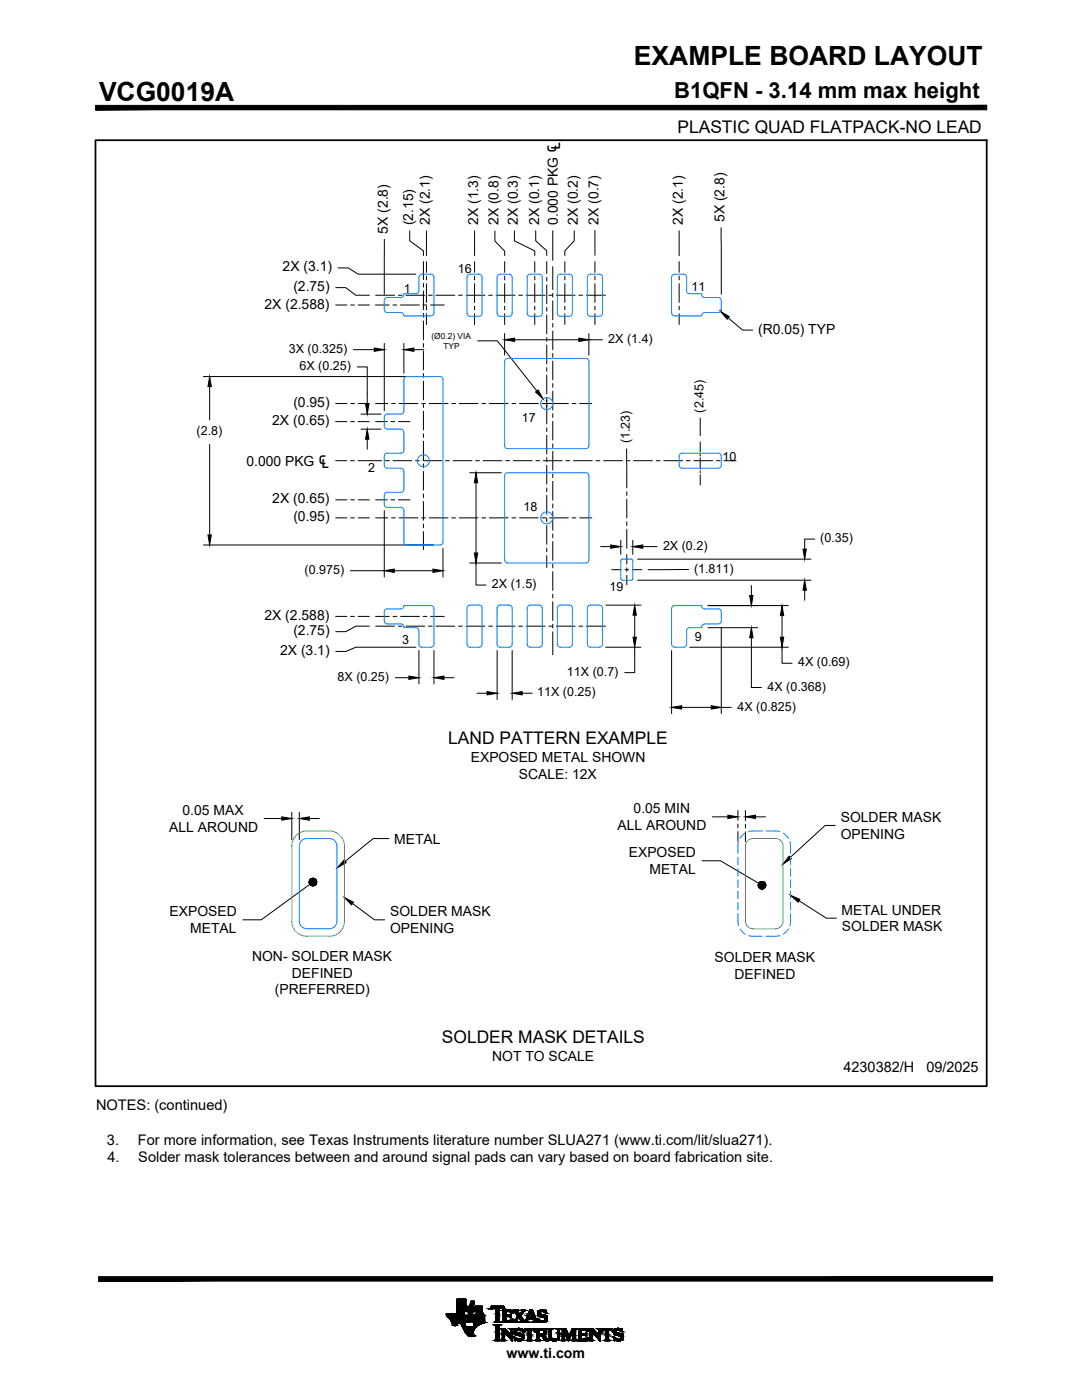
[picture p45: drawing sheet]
<svg xmlns="http://www.w3.org/2000/svg" width="216mm" height="279mm" viewBox="0 0 216 279" stroke-linecap="round" stroke-linejoin="round" font-family="sans-serif">
<defs><g id="words">
<g font-size="5.3">
<text x="126.5" y="13.1">EXAMPLE BOARD LAYOUT</text>
<text x="19.8" y="20.2">VCG0019A</text>
</g>
<g font-size="4.6">
<text x="111.8" y="30.6" transform="rotate(-90 111.8 30.6)">℄</text>
<text x="63.5" y="93.4">℄</text>
</g>
<text font-size="4.4" x="134.5" y="19.5">B1QFN - 3.14 mm max height</text>
<g font-size="3.5">
<text x="135.2" y="26.5">PLASTIC QUAD FLATPACK-NO LEAD</text>
<text x="89.4" y="148.5">LAND PATTERN EXAMPLE</text>
<text x="88.2" y="208.2">SOLDER MASK DETAILS</text>
</g>
<g font-size="2.9">
<text x="168.3" y="214">4230382/H</text>
<text x="184.8" y="214">09/2025</text>
<text x="19.2" y="221.5">NOTES: (continued)</text>
<text x="21.3" y="228.5">3.</text>
<text x="21.4" y="232">4.</text>
<text x="27.5" y="228.5">For more information, see Texas Instruments literature number SLUA271 (www.ti.com/lit/slua271).</text>
<text x="27.6" y="232">Solder mask tolerances between and around signal pads can vary based on board fabrication site.</text>
</g>
<g font-size="2.8">
<text x="77.4" y="46.6" transform="rotate(-90 77.4 46.6)">5X (2.8)</text>
<text x="82.5" y="45" transform="rotate(-90 82.5 45)">(2.15)</text>
<text x="85.8" y="44.9" transform="rotate(-90 85.8 44.9)">2X (2.1)</text>
<text x="95.4" y="44.9" transform="rotate(-90 95.4 44.9)">2X (1.3)</text>
<text x="99.5" y="44.9" transform="rotate(-90 99.5 44.9)">2X (0.8)</text>
<text x="103.4" y="44.9" transform="rotate(-90 103.4 44.9)">2X (0.3)</text>
<text x="107.6" y="44.9" transform="rotate(-90 107.6 44.9)">2X (0.1)</text>
<text x="111.3" y="44.9" transform="rotate(-90 111.3 44.9)">0.000 PKG</text>
<text x="115.3" y="44.9" transform="rotate(-90 115.3 44.9)">2X (0.2)</text>
<text x="119.4" y="44.8" transform="rotate(-90 119.4 44.8)">2X (0.7)</text>
<text x="136.2" y="44.9" transform="rotate(-90 136.2 44.9)">2X (2.1)</text>
<text x="144.6" y="44.3" transform="rotate(-90 144.6 44.3)">5X (2.8)</text>
<text x="56.4" y="54.2">2X (3.1)</text>
<text x="58.5" y="58.1">(2.75)</text>
<text x="52.8" y="61.6">2X (2.588)</text>
<text x="151.3" y="66.6">(R0.05) TYP</text>
<text x="58.5" y="81.2">(0.95)</text>
<text x="54.3" y="84.9">2X (0.65)</text>
<text x="49.2" y="92.9">0.000 PKG</text>
<text x="54.3" y="100.5">2X (0.65)</text>
<text x="58.5" y="104.1">(0.95)</text>
<text x="52.8" y="123.7">2X (2.588)</text>
<text x="55.9" y="130.7">2X (3.1)</text>
<text x="58.5" y="126.8">(2.75)</text>
<text x="93.9" y="152">EXPOSED METAL SHOWN</text>
<text x="103.5" y="155.4">SCALE: 12X</text>
<text x="33.8" y="166">ALL AROUND</text>
<text x="36.4" y="162.7">0.05 MAX</text>
<text x="123.2" y="165.6">ALL AROUND</text>
<text x="126.4" y="162.3">0.05 MIN</text>
<text x="167.8" y="167.4">OPENING</text>
<text x="167.8" y="164">SOLDER MASK</text>
<text x="78.6" y="168.4">METAL</text>
<text x="125.5" y="171.1">EXPOSED</text>
<text x="129.6" y="174.4">METAL</text>
<text x="33.8" y="182.9">EXPOSED</text>
<text x="77.9" y="182.9">SOLDER MASK</text>
<text x="167.9" y="182.5">METAL UNDER</text>
<text x="168" y="185.9">SOLDER MASK</text>
<text x="38" y="186.2">METAL</text>
<text x="50.3" y="191.8">NON- SOLDER MASK</text>
<text x="77.9" y="186.2">OPENING</text>
<text x="142.6" y="192">SOLDER MASK</text>
<text x="58.2" y="195.1">DEFINED</text>
<text x="146.6" y="195.3">DEFINED</text>
<text x="54.9" y="198.4">(PREFERRED)</text>
<text x="98.2" y="211.7">NOT TO SCALE</text>
<text x="101.1" y="271">www.ti.com</text>
</g>
<g font-size="2.5">
<text x="80.6" y="58.5">1</text>
<text x="91.4" y="54.5">16</text>
<text x="138" y="58.1">11</text>
<text x="57.6" y="70.4">3X (0.325)</text>
<text x="121.4" y="68.4">2X (1.4)</text>
<text x="59.8" y="73.9">6X (0.25)</text>
<text x="140.4" y="82.3" transform="rotate(-90 140.4 82.3)">(2.45)</text>
<text x="39.2" y="86.9">(2.8)</text>
<text x="104.1" y="84.3">17</text>
<text x="125.7" y="88.5" transform="rotate(-90 125.7 88.5)">(1.23)</text>
<text x="73.5" y="94.2">2</text>
<text x="144.1" y="91.9">10</text>
<text x="104.5" y="102">18</text>
<text x="132.3" y="109.7">2X (0.2)</text>
<text x="163.7" y="108.2">(0.35)</text>
<text x="60.8" y="114.5">(0.975)</text>
<text x="98.2" y="117.4">2X (1.5)</text>
<text x="121.6" y="117.9">19</text>
<text x="138.5" y="114.3">(1.811)</text>
<text x="80.3" y="128.6">3</text>
<text x="138.7" y="128">9</text>
<text x="67.4" y="135.9">8X (0.25)</text>
<text x="113.1" y="134.9">11X (0.7)</text>
<text x="153.1" y="137.8">4X (0.368)</text>
<text x="159.3" y="133">4X (0.69)</text>
<text x="107.2" y="139">11X (0.25)</text>
<text x="147.1" y="141.8">4X (0.825)</text>
</g>
<g font-size="1.7">
<text x="86.1" y="67.6">(Ø0.2) VIA</text>
<text x="88.5" y="69.6">TYP</text>
</g>
</g></defs>
<g fill="#000" stroke="#000" stroke-width=".2">
<path d="M41.8 75.2l.4 2h-.7zM74.7 69.4l2 .4-2 .3zM80.6 69.8l2-.4v.7zM100.7 67.8l2-.3v.6zM106.9 78.2l.5-.4 1 1.8zM115.5 67.5l2 .3-2 .3zM143.8 62.2l1.7 1-.4 .5zM72.9 80.6h.7l-.3 2zM73.3 85.6l.3 2h-.7zM95 94.3l.3 2h-.6zM41.5 106.8h.7l-.4 2zM76.7 113.9l2-.3v.6z"/>
<path d="M86.4 113.6l2 .3-2 .3zM94.7 110.4h.6l-.3 2zM121.9 108.8l2 .3-2 .3zM126.3 109.1l2-.3v.6zM149.6 118.9h.7l-.4 2zM160.2 109.6h.7l-.3 2zM160.6 115.8l.3 2h-.7zM81.6 134.9l2 .4-2 .3zM86.6 135.3l2-.4v.7zM97.2 138l2 .4-2 .3zM102.2 138.4l2-.4v.7zM126.6 120.8l.4 2h-.7z"/>
<path d="M126.3 127.2h.7l-.4 2zM149.9 125.3l.4 2h-.7zM156 120.9l.4 2h-.7zM155.7 127.2h.7l-.4 2zM134 141.2l2-.4v.7zM141.9 140.8l2 .4-2 .3zM56.2 163l2 .4-2 .3zM59.7 163.4l2-.4v.7zM62.4 176l.6-.4zM68.7 171.6l.4 .5-1.8 1.1zM145.2 162.7l2 .3-2 .4zM148.7 163l2-.3v.7z"/>
<path d="M152 176.7l.6 .4zM157.5 170.9l.4 .5-1.7 1.1zM68.7 179.1l1.8 1-.4 .5zM157.7 178.7l1.9 .8-.3 .5zM92.6 265.4h2zM94.1 266.7h.2zM94.1 266.7h.1zM94.4 263.9h2.3zM94.5 263.9h2.2zM94.6 263.9h.1zM97.8 261.3h.1zM101.6 262.5h.4z"/>
<path d="M102.2 262h.1zM102.3 263.3h.1zM102.7 263.5h.4zM102.7 261.9h.7zM103.2 262.9h.3zM104.5 265.7h.1zM108 262.8h1.2zM108.1 266.3h.8zM108.2 263.9h.2zM108.2 262.9h1zM108.8 267.5h.7zM109.1 267.6h.1z"/>
<path d="M113.3 267.5h.2zM116.6 266.2h.4zM117 265.5h.3zM117.2 265.7h.1zM117.4 267h.1zM120 265.7h.1zM123.4 267.6h.1z"/>
<path d="M19.1 21v.9l177.8-.9zM19.1 21.9l177.8-.9v.9z"/>
<path d="M61.7 175.9l.7 .1zM61.7 176h.7zM61.7 176.1l.7-.1z"/>
<path d="M61.7 176.1l.7-.1zM61.7 176.2l.7-.2zM61.7 176.3l.7-.3z"/>
<path d="M61.8 176.4l.6-.4zM61.8 176.4l.6-.4zM61.8 176.5l.6-.5z"/>
<path d="M61.8 175.7l.6 .3zM61.7 175.8l.7 .2zM61.7 175.9l.7 .1z"/>
<path d="M61.9 176.5l.5-.5zM62.4 176l-.5 .6zM62.4 176l-.4 .6z"/>
<path d="M61.9 175.5l.5 .5zM61.8 175.6l.6 .4zM61.8 175.6l.6 .4z"/>
<path d="M62.4 176l-.3 .7zM62.4 176l-.3 .7zM62.4 176l-.1 .8z"/>
<path d="M62 175.4l.4 .6zM61.9 175.5l.5 .5zM61.9 175.5l.5 .5z"/>
<path d="M62.4 176l-.1 .8zM62.4 176v.8zM62.4 176l.1 .8z"/>
<path d="M62.2 175.3l.2 .7zM62.1 175.4l.3 .6zM62.1 175.4l.3 .6z"/>
<path d="M62.4 176l.1 .8zM62.4 176l.2 .8zM62.4 176l.2 .8z"/>
<path d="M62.4 175.3v.7zM62.3 175.3l.1 .7zM62.3 175.3l.1 .7z"/>
<path d="M62.4 176l.4 .7zM62.4 176l.4 .7zM62.4 176l.4 .7z"/>
<path d="M62.6 175.3l-.2 .7zM62.6 175.3l-.2 .7zM62.5 175.3l-.1 .7z"/>
<path d="M62.4 176l.5 .6zM62.4 176l.5 .6zM62.4 176l.6 .5z"/>
<path d="M62.8 175.4l-.4 .6zM62.8 175.4l-.4 .6zM62.7 175.3l-.3 .7z"/>
<path d="M62.4 176l.6 .5zM62.4 176l.7 .4zM62.4 176l.7 .4z"/>
<path d="M62.4 176l.6-.4zM62.9 175.5l-.5 .5zM62.9 175.4l-.5 .6z"/>
<path d="M62.4 176l.8 .2zM62.4 176l.8 .2zM62.4 176l.8 .1z"/>
<path d="M62.4 176l.8-.1zM62.4 176l.7-.3zM62.4 176l.7-.3z"/>
<path d="M62.4 176l.8 .1zM62.4 176l.8-.1zM62.4 176l.8-.1z"/>
<path d="M151.3 176.6l.7 .1zM151.3 176.6l.7 .1zM151.3 176.7h.7z"/>
<path d="M151.3 176.8l.7-.1zM151.3 176.9l.7-.2zM151.3 176.9l.7-.2z"/>
<path d="M151.4 176.4l.6 .3zM151.3 176.4l.7 .3zM151.3 176.5l.7 .2z"/>
<path d="M151.4 177l.6-.3zM151.4 177.1l.6-.4zM151.4 177.1l.6-.4z"/>
<path d="M151.5 176.2l.5 .5zM151.4 176.2l.6 .5zM151.4 176.3l.6 .4z"/>
<path d="M151.5 177.2l.5-.5zM152 176.7l-.5 .5zM152 176.7l-.3 .6z"/>
<path d="M151.6 176.1l.4 .6zM151.5 176.1l.5 .6zM151.5 176.1l.5 .6z"/>
<path d="M152 176.7l-.3 .6zM152 176.7l-.3 .6zM152 176.7l-.1 .7z"/>
<path d="M151.8 176l.2 .7zM151.7 176l.3 .7zM151.7 176l.3 .7z"/>
<path d="M152 176.7l-.1 .7zM152 176.7v.7zM152 176.7v.7z"/>
<path d="M152 175.9v.8zM151.9 175.9l.1 .8zM151.9 175.9l.1 .8z"/>
<path d="M152 176.7l.1 .7zM152 176.7l.2 .7zM152 176.7l.3 .7z"/>
<path d="M152.2 175.9l-.2 .8zM152.1 175.9l-.1 .8zM152.1 175.9l-.1 .8z"/>
<path d="M152 176.7l.3 .7zM152 176.7l.4 .6zM152 176.7l.5 .6z"/>
<path d="M152.4 176l-.4 .7zM152.4 176l-.4 .7zM152.3 176l-.3 .7z"/>
<path d="M152 176.7l.6 .5zM152 176.7l.6 .5zM152 176.7l.6 .4z"/>
<path d="M152 176.7l.6-.5zM152.5 176.1l-.5 .6zM152.5 176.1l-.5 .6z"/>
<path d="M152 176.7l.7 .4zM152 176.7l.8 .2zM152 176.7l.8 .2z"/>
<path d="M152 176.7l.7-.3zM152 176.7l.7-.4zM152 176.7l.6-.5z"/>
<path d="M152 176.7l.8 .1zM152 176.7h.8zM152 176.7h.8z"/>
<path d="M152 176.7l.8-.1zM152 176.7l.8-.1zM152 176.7l.7-.3z"/>
<path d="M19.7 254.8v.9l178.4-.9zM19.7 255.7l178.4-.9v.9z"/>
<path d="M91.2 259.3h1.7zM91.2 259.3h1.7z"/>
<path d="M91.2 259.3h1.7zM91.2 259.3h1.7z"/>
<path d="M91.2 259.3h1.7zM91.2 259.3h1.7z"/>
<path d="M91.2 259.3h1.7zM91.2 259.3h1.7z"/>
<path d="M91.2 259.3h1.7zM91.2 259.3h1.7z"/>
<path d="M91.2 259.3h1.7zM91.2 259.3h1.7z"/>
<path d="M91.2 259.3h1.7zM91.2 259.3h1.7z"/>
<path d="M91.2 259.3h1.7zM91.2 259.3h1.7z"/>
<path d="M91.2 259.3l1.7 .1zM91.2 259.3l1.7 .1z"/>
<path d="M91.2 259.4h1.7zM91.2 259.4h1.7z"/>
<path d="M91.2 259.4h1.7zM91.2 259.4h1.7z"/>
<path d="M91.2 259.4h1.7zM91.2 259.4h1.7z"/>
<path d="M91.2 259.4h1.7zM91.2 259.4h1.7z"/>
<path d="M91.2 259.4h1.7zM91.2 259.4h1.7z"/>
<path d="M91.2 259.4h1.7zM91.2 259.4h1.7z"/>
<path d="M91.2 259.4l1.7 .1zM91.2 259.4l1.7 .1z"/>
<path d="M91.2 259.5h1.7zM91.2 259.5h1.7z"/>
<path d="M91.2 259.5h1.7zM91.2 259.5h1.7z"/>
<path d="M91.2 259.5h1.7zM91.2 259.5h1.7z"/>
<path d="M91.2 259.5h1.7zM91.2 259.5h1.7z"/>
<path d="M91.2 259.5l1.7 .1zM91.2 259.5l1.7 .1z"/>
<path d="M91.2 259.6h1.7zM91.2 259.6h1.7z"/>
<path d="M91.2 259.6h1.7zM91.2 259.6h1.7z"/>
<path d="M91.2 259.6h1.7zM91.2 259.6h1.7z"/>
<path d="M91.2 259.6l1.7 .1zM91.2 259.6l1.7 .1z"/>
<path d="M91.2 259.7h1.7zM91.2 259.7h1.7z"/>
<path d="M91.2 259.7h1.7zM91.2 259.7h1.7z"/>
<path d="M91.2 259.7l1.7 .1zM91.2 259.7l1.7 .1z"/>
<path d="M91.2 259.8h1.7zM91.2 259.8h1.7z"/>
<path d="M91.2 259.8h1.7zM91.2 259.8h1.7z"/>
<path d="M91.2 259.8l1.7 .1zM91.2 259.8l1.7 .1z"/>
<path d="M91.2 259.9h1.7zM91.2 259.9h1.7z"/>
<path d="M91.2 259.9l1.7 .1zM91.2 259.9l1.7 .1z"/>
<path d="M91.2 260h1.7zM91.2 260h1.7z"/>
<path d="M93.9 259.9h.7zM93.9 259.9l.7 .1zM93.9 260h.7zM93.9 260h.7z"/>
<path d="M93.9 259.9h.7zM93.9 259.9h.7zM93.9 259.9h.7zM93.9 259.9h.7z"/>
<path d="M93.9 259.8h.7zM93.9 259.8l.7 .1zM93.9 259.9h.7zM93.9 259.9h.7z"/>
<path d="M93.9 259.8h.8zM93.9 259.8h.7zM93.9 259.8h.7zM93.9 259.8h.7z"/>
<path d="M93.9 259.8h.8zM93.9 259.8h.8zM93.9 259.8h.8zM93.9 259.8h.8z"/>
<path d="M93.9 259.8h.8zM93.9 259.8h.8zM93.9 259.8h.8zM93.9 259.8h.8z"/>
<path d="M93.9 259.8h.8zM93.9 259.8h.8zM93.9 259.8h.8zM93.9 259.8h.8z"/>
<path d="M93.9 259.7h.8zM93.9 259.7l.8 .1zM93.9 259.8h.8zM93.9 259.8h.8z"/>
<path d="M93.9 259.7h.8zM93.9 259.7h.8zM93.9 259.7h.8zM93.9 259.7h.8z"/>
<path d="M93.9 259.7h.8zM93.9 259.7h.8zM93.9 259.7h.8zM93.9 259.7h.8z"/>
<path d="M93.9 259.7h.8zM93.9 259.7h.8zM93.9 259.7h.8zM93.9 259.7h.8z"/>
<path d="M90.1 263.9h2.7zM90.1 263.9h2.7z"/>
<path d="M90.7 264.6h.1zM90.7 264.6h.1z"/>
<path d="M90.7 264.6h.2zM90.7 264.6h.1z"/>
<path d="M90.7 264.5h.2zM90.7 264.5l.2 .1z"/>
<path d="M90.7 264.5h.2zM90.7 264.5h.2z"/>
<path d="M90.7 264.5h.2zM90.7 264.5h.2z"/>
<path d="M90.6 264.5h.3zM90.6 264.5h.3z"/>
<path d="M90.6 264.5h.3zM90.6 264.5h.3z"/>
<path d="M90.6 264.5h.4zM90.6 264.5h.3z"/>
<path d="M90.6 264.5h.4zM90.6 264.5h.4z"/>
<path d="M90.5 264.5h.5zM90.5 264.5h.5z"/>
<path d="M90.5 264.5h.5zM90.5 264.5h.5z"/>
<path d="M90.5 264.5h.5zM90.5 264.5h.5z"/>
<path d="M90.5 264.5h.5zM90.5 264.5h.5z"/>
<path d="M90.5 264.4h.6zM90.5 264.4l.5 .1zM90.5 264.5h.5zM90.5 264.5h.5z"/>
<path d="M90.4 264.4h.7zM90.4 264.4h.7z"/>
<path d="M90.4 264.4h.7zM90.4 264.4h.7z"/>
<path d="M90.4 264.4h.7zM90.4 264.4h.7z"/>
<path d="M90.4 264.3h.8zM90.4 264.3l.7 .1z"/>
<path d="M90.4 264.3h.8zM90.4 264.3h.8z"/>
<path d="M90.3 264.3h.9zM90.3 264.3h.9z"/>
<path d="M90.3 264.3h.9zM90.3 264.3h.9z"/>
<path d="M90.3 264.2h1zM90.3 264.2l.9 .1z"/>
<path d="M90.3 264.2h1zM90.3 264.2h1z"/>
<path d="M90.3 264.2h1zM90.3 264.2h1z"/>
<path d="M90.3 264.2h1.1zM90.3 264.2h1z"/>
<path d="M90.2 264.1h1.2zM90.2 264.1l1.2 .1z"/>
<path d="M90.2 264.1h1.2zM90.2 264.1h1.2z"/>
<path d="M90.2 264.1h1.2zM90.2 264.1h1.2z"/>
<path d="M90.2 264.1h1.2zM90.2 264.1h1.2z"/>
<path d="M90.2 264.1h1.3zM90.2 264.1h1.2z"/>
<path d="M90.2 264.1h1.3zM90.2 264.1h1.3z"/>
<path d="M90.2 264.1h1.3zM90.2 264.1h1.3z"/>
<path d="M90.2 264.1h1.4zM90.2 264.1h1.3z"/>
<path d="M90.2 264.1h1.4zM90.2 264.1h1.4z"/>
<path d="M89.1 262.5h3.5zM89.1 262.5h3.5z"/>
<path d="M89.1 262.5h3.5zM89.1 262.5h3.5z"/>
<path d="M89.1 262.5h3.5zM89.1 262.5h3.5z"/>
<path d="M89.1 262.5h3.5zM89.1 262.5h3.5z"/>
<path d="M89.1 262.5h3.5zM89.1 262.5h3.5z"/>
<path d="M89.1 262.5h3.5zM89.1 262.5h3.5z"/>
<path d="M89.1 262.4h3.5zM89.1 262.4h3.5z"/>
<path d="M89.1 262.4h3.5zM89.1 262.4l3.5 .1z"/>
<path d="M89.1 262.4h3.5zM89.1 262.4h3.5z"/>
<path d="M89.1 262.4h3.5zM89.1 262.4h3.5z"/>
<path d="M89.1 262.4h3.5zM89.1 262.4h3.5z"/>
<path d="M89.1 262.3h3.5zM89.1 262.3l3.5 .1z"/>
<path d="M89.1 262.3h3.5zM89.1 262.3h3.5z"/>
<path d="M89.1 262.3h3.5zM89.1 262.3h3.5z"/>
<path d="M89 262.2h3.6zM89 262.2h3.6z"/>
<path d="M89.1 262.2h3.5zM89.1 262.2l3.5 .1z"/>
<path d="M91.2 262.2h1.4zM91.2 262.2h1.4z"/>
<path d="M91.2 262.2h1.4zM91.2 262.2h1.4z"/>
<path d="M89 262.2h3.6zM89 262.2h3.6z"/>
<path d="M91.2 262.2h1.4zM91.2 262.2h1.4z"/>
<path d="M91.2 262.2h1.4zM91.2 262.2h1.4z"/>
<path d="M91.2 262.2h1.4zM91.2 262.2h1.4z"/>
<path d="M91.2 262.1h1.4zM91.2 262.1l1.4 .1z"/>
<path d="M91.2 262.1h1.4zM91.2 262.1h1.4z"/>
<path d="M91.2 262.1h1.4zM91.2 262.1h1.4z"/>
<path d="M91.2 262.1h1.4zM91.2 262.1h1.4z"/>
<path d="M91.2 262.1h1.4zM91.2 262.1h1.4z"/>
<path d="M91.2 262.1h1.4zM91.2 262.1h1.4z"/>
<path d="M91.2 262h1.5zM91.2 262l1.4 .1z"/>
<path d="M91.2 262h1.5zM91.2 262h1.5z"/>
<path d="M91.2 261.9h1.5zM91.2 261.9l1.5 .1z"/>
<path d="M91.2 261.9h1.5zM91.2 261.9h1.5z"/>
<path d="M91.2 261.9h1.5zM91.2 261.9h1.5z"/>
<path d="M91.2 261.8h1.5zM91.2 261.8l1.5 .1z"/>
<path d="M91.2 261.8h1.5zM91.2 261.8h1.5z"/>
<path d="M91.2 261.8h1.5zM91.2 261.8h1.5z"/>
<path d="M91.2 261.8h1.5zM91.2 261.8h1.5z"/>
<path d="M91.2 261.7l1.5 .1zM91.2 261.7l1.5 .1z"/>
<path d="M91.2 261.8h1.5zM91.2 261.8h1.5z"/>
<path d="M91.2 261.7h1.5zM91.2 261.7h1.5z"/>
<path d="M91.2 261.7h1.5zM91.2 261.7h1.5z"/>
<path d="M91.2 261.7h1.5zM91.2 261.7h1.5z"/>
<path d="M91.2 261.7h1.5zM91.2 261.7h1.5z"/>
<path d="M91.2 261.7h1.5zM91.2 261.7h1.5z"/>
<path d="M91.2 261.7h1.5zM91.2 261.7h1.5z"/>
<path d="M91.2 261.7h1.5zM91.2 261.7h1.5z"/>
<path d="M91.2 261.7h1.5zM91.2 261.7h1.5z"/>
<path d="M92 264.3h.7zM92 264.3h.7z"/>
<path d="M92 264.3h.7zM92 264.3h.7z"/>
<path d="M92 264.3h.7zM92 264.3h.7z"/>
<path d="M92 264.3l.7 .1zM92 264.3l.7 .1z"/>
<path d="M91.9 264.2h.8zM91.9 264.2h.8z"/>
<path d="M91.9 264.2h.8zM91.9 264.2l.8 .1z"/>
<path d="M92 264.4h.7zM92 264.4h.7z"/>
<path d="M91.9 264.2h.8zM91.9 264.2h.8z"/>
<path d="M92 264.4h.7zM92 264.4h.7z"/>
<path d="M91.9 264.2h.8zM91.9 264.2h.8z"/>
<path d="M91.9 264.2h.8zM91.9 264.2h.8z"/>
<path d="M92.1 264.4h.6zM92.1 264.4h.6z"/>
<path d="M92.1 264.4h.7zM92.1 264.4h.7z"/>
<path d="M91.8 264.1h.9zM91.8 264.1l.9 .1z"/>
<path d="M91.8 264.1h.9zM91.8 264.1h.9z"/>
<path d="M91.8 264.1h1zM91.8 264.1h.9z"/>
<path d="M91.7 264.1h1.1zM91.7 264.1h1.1z"/>
<path d="M91.7 264.1h1.1zM91.7 264.1h1.1z"/>
<path d="M92.1 264.4l.7 .1zM92.1 264.4l.7 .1z"/>
<path d="M91.6 264.1h1.2zM91.6 264.1h1.2z"/>
<path d="M91.7 264.1h1.1zM91.7 264.1h1.1z"/>
<path d="M92.1 264.5h.7zM92.1 264.5h.7z"/>
<path d="M90.2 264h2.6zM90.2 264l2.6 .1z"/>
<path d="M92.1 264.5h.7zM92.1 264.5h.7z"/>
<path d="M90.2 264h2.6zM90.2 264h2.6z"/>
<path d="M92.1 264.5h.7zM92.1 264.5h.7z"/>
<path d="M92.1 264.5l.7 .1zM92.1 264.5l.7 .1z"/>
<path d="M90.2 263.9h2.6zM90.2 263.9l2.6 .1z"/>
<path d="M92.2 264.6h.6zM92.2 264.6h.6z"/>
<path d="M90.1 263.9h2.7zM90.1 263.9h2.7z"/>
<path d="M92.2 264.6h.6zM92.2 264.6h.6z"/>
<path d="M90.1 263.8h2.7zM90.1 263.8l2.7 .1z"/>
<path d="M90.1 263.8h2.7zM90.1 263.8h2.7z"/>
<path d="M90.1 263.8h2.7zM90.1 263.8h2.7z"/>
<path d="M90.1 263.8h2.7zM90.1 263.8h2.7z"/>
<path d="M90.1 263.8h2.7zM90.1 263.8h2.7z"/>
<path d="M90.1 263.8h2.7zM90.1 263.8h2.7z"/>
<path d="M90.1 263.8h2.7zM90.1 263.8h2.7z"/>
<path d="M90.1 263.8h2.7zM90.1 263.8h2.7z"/>
<path d="M92.2 264.6h.7zM92.2 264.6h.7z"/>
<path d="M90.1 263.7h2.7zM90.1 263.7l2.7 .1z"/>
<path d="M90.1 263.7h2.7zM90.1 263.7h2.7z"/>
<path d="M90.1 263.7h2.7zM90.1 263.7h2.7z"/>
<path d="M90.1 263.7h2.7zM90.1 263.7h2.7z"/>
<path d="M90.1 263.7h2.7zM90.1 263.7h2.7z"/>
<path d="M90 263.7h2.8zM90 263.7h2.8z"/>
<path d="M90 263.6h2.9zM90 263.6l2.8 .1z"/>
<path d="M90 263.6h2.9zM90 263.6h2.9z"/>
<path d="M92.2 264.6h.7zM92.2 264.6h.7z"/>
<path d="M90 263.6h2.9zM90 263.6h2.9z"/>
<path d="M90 263.6h2.9zM90 263.6h2.9z"/>
<path d="M90 263.6h2.9zM90 263.6h2.9z"/>
<path d="M92.2 264.6h.7zM92.2 264.6h.7z"/>
<path d="M90 263.5h2.9zM90 263.5l2.9 .1z"/>
<path d="M90 263.5h2.9zM90 263.5h2.9z"/>
<path d="M92.2 264.6l.7 .1zM92.2 264.6l.7 .1z"/>
<path d="M89.9 263.5h3zM89.9 263.5h3z"/>
<path d="M89.9 263.4h3zM89.9 263.4h3z"/>
<path d="M89.9 263.4h3zM89.9 263.4l3 .1z"/>
<path d="M89.9 263.4h3zM89.9 263.4h3z"/>
<path d="M89.9 263.3h3zM89.9 263.3l3 .1z"/>
<path d="M89.9 263.3h3zM89.9 263.3h3z"/>
<path d="M92.2 264.7h.7zM92.2 264.7h.7z"/>
<path d="M89.8 263.3h3.1zM89.8 263.3h3.1z"/>
<path d="M89.8 263.2h3.1zM89.8 263.2l3.1 .1z"/>
<path d="M89.7 263.1h3.2zM89.7 263.1l3.2 .1z"/>
<path d="M92.2 264.7h.8zM92.2 264.7h.8z"/>
<path d="M91.2 260l1.7 .1zM91.2 260l1.7 .1z"/>
<path d="M91.2 260.1h1.7zM91.2 260.1h1.7z"/>
<path d="M91.2 260.1l1.7 .1zM91.2 260.1l1.7 .1z"/>
<path d="M91.2 260.2l1.7 .1zM91.2 260.2l1.7 .1z"/>
<path d="M91.2 260.3h1.7zM91.2 260.3h1.7z"/>
<path d="M91.2 260.3h1.7zM91.2 260.3h1.7z"/>
<path d="M91.2 260.3l1.7 .1zM91.2 260.3l1.7 .1z"/>
<path d="M91.2 260.4h1.7zM91.2 260.4h1.7z"/>
<path d="M91.2 260.4l1.7 .1zM91.2 260.4l1.7 .1z"/>
<path d="M91.2 260.5h1.7zM91.2 260.5h1.7z"/>
<path d="M91.2 260.5h1.7zM91.2 260.5h1.7z"/>
<path d="M91.2 260.5l1.7 .1zM91.2 260.5l1.7 .1z"/>
<path d="M91.2 260.6h1.7zM91.2 260.6h1.7z"/>
<path d="M91.2 260.6l1.7 .1zM91.2 260.6l1.7 .1z"/>
<path d="M91.2 260.7h1.7zM91.2 260.7h1.7z"/>
<path d="M91.2 260.7h1.7zM91.2 260.7h1.7z"/>
<path d="M91.2 260.7h1.7zM91.2 260.7h1.7z"/>
<path d="M91.2 260.7h1.7zM91.2 260.7h1.7zM91.2 260.7h1.7zM91.2 260.7h1.7z"/>
<path d="M89.6 263.1h3.4zM89.6 263.1h3.3zM89.7 263.1h3.2zM89.7 263.1h3.2z"/>
<path d="M89.5 263h3.5zM89.5 263l3.5 .1z"/>
<path d="M92.2 264.7h.8zM92.2 264.7h.8z"/>
<path d="M92.2 264.7h.8zM92.2 264.7h.8z"/>
<path d="M89.4 262.9h3.6zM89.4 262.9l3.6 .1z"/>
<path d="M89.4 262.9h3.6zM89.4 262.9h3.6z"/>
<path d="M89.4 262.9h3.6zM89.4 262.9h3.6z"/>
<path d="M89.4 262.9h3.6zM89.4 262.9h3.6z"/>
<path d="M89.3 262.8h3.7zM89.3 262.8h3.7z"/>
<path d="M89.3 262.8h3.7zM89.3 262.8l3.7 .1z"/>
<path d="M89.3 262.8h3.7zM89.3 262.8h3.7z"/>
<path d="M92.2 264.7h.9zM92.2 264.7h.9z"/>
<path d="M89.3 262.8h3.7zM89.3 262.8h3.7z"/>
<path d="M89.2 262.7h3.8zM89.2 262.7h3.8z"/>
<path d="M89.2 262.7h3.8zM89.2 262.7l3.8 .1z"/>
<path d="M89.2 262.7h3.8zM89.2 262.7h3.8z"/>
<path d="M89.2 262.7h3.8zM89.2 262.7h3.8z"/>
<path d="M89.2 262.6h3.8zM89.2 262.6l3.8 .1z"/>
<path d="M89.2 262.6h3.9zM89.2 262.6h3.8zM89.2 262.6h3.8zM89.2 262.6h3.8z"/>
<path d="M89.2 262.6h3.9zM89.2 262.6h3.9z"/>
<path d="M89.1 262.6h4zM89.1 262.6h4z"/>
<path d="M92.2 264.7h.9zM92.2 264.7h.9z"/>
<path d="M89.1 262.5h4zM89.1 262.5l4 .1z"/>
<path d="M89.1 262.5h4zM89.1 262.5h4z"/>
<path d="M89.1 262.5h4zM89.1 262.5h4z"/>
<path d="M89.1 262.5h4zM89.1 262.5h4z"/>
<path d="M89.1 262.5h4zM89.1 262.5h4z"/>
<path d="M92.3 264.7h.9zM92.3 264.7h.9z"/>
<path d="M92.3 264.7h.9zM92.3 264.7h.9z"/>
<path d="M92.3 264.7h.9zM92.3 264.7h.9z"/>
<path d="M92.3 264.7l.9 .1zM92.3 264.7l.9 .1z"/>
<path d="M91.2 261.6l2 .1zM91.2 261.6l2 .1z"/>
<path d="M91.2 261.6h2zM91.2 261.6h2z"/>
<path d="M91.2 261.6h2zM91.2 261.6h2z"/>
<path d="M92.3 264.8h1zM92.3 264.8h1z"/>
<path d="M91.2 261.6h2zM91.2 261.6h2z"/>
<path d="M91.2 261.6h2.1zM91.2 261.6h2.1z"/>
<path d="M91.2 261.6h2.1zM91.2 261.6h2z"/>
<path d="M91.2 261.6h2.1zM91.2 261.6h2.1z"/>
<path d="M91.2 261.5h2.1zM91.2 261.5l2.1 .1z"/>
<path d="M91.2 261.5h2.1zM91.2 261.5h2.1z"/>
<path d="M91.2 261.5h2.1zM91.2 261.5h2.1z"/>
<path d="M91.2 261.5h2.1zM91.2 261.5h2.1z"/>
<path d="M91.2 261.4h2.1zM91.2 261.4l2.1 .1z"/>
<path d="M91.2 261.4h2.1zM91.2 261.4h2.1z"/>
<path d="M92.3 264.8h1zM92.3 264.8h1z"/>
<path d="M91.2 261.4h2.1zM91.2 261.4h2.1z"/>
<path d="M91.2 261.3h2.1zM91.2 261.3l2.1 .1z"/>
<path d="M91.2 261.3h2.1zM91.2 261.3h2.1z"/>
<path d="M91.2 261.2h2.1zM91.2 261.2l2.1 .1z"/>
<path d="M91.2 261.2h2.1zM91.2 261.2h2.1z"/>
<path d="M91.2 261.1h2.1zM91.2 261.1l2.1 .1z"/>
<path d="M92.3 264.8h1.2zM92.3 264.8h1.2z"/>
<path d="M91.2 261.1h2.2zM91.2 261.1h2.1z"/>
<path d="M91.2 261h2.2zM91.2 261l2.2 .1z"/>
<path d="M91.2 260.9h2.2zM91.2 260.9h2.2z"/>
<path d="M91.2 260.9h2.2zM91.2 260.9l2.2 .1z"/>
<path d="M91.2 260.9h2.2zM91.2 260.9h2.2z"/>
<path d="M91.2 260.9h2.2zM91.2 260.9h2.2z"/>
<path d="M91.2 260.8h2.2zM91.2 260.8l2.2 .1z"/>
<path d="M91.2 260.8h2.2zM91.2 260.8h2.2z"/>
<path d="M91.2 260.8h2.2zM91.2 260.8h2.2z"/>
<path d="M91.2 260.8h2.2zM91.2 260.8h2.2z"/>
<path d="M91.2 260.7h2.2zM91.2 260.7h2.2z"/>
<path d="M91.2 260.7h2.2zM91.2 260.7l2.2 .1z"/>
<path d="M91.2 260.7h2.2zM91.2 260.7h2.2z"/>
<path d="M91.2 260.7h2.2zM91.2 260.7h2.2z"/>
<path d="M91.2 260.7h2.2zM91.2 260.7h2.2z"/>
<path d="M92.3 264.8h1.3zM92.3 264.8h1.3z"/>
<path d="M92.3 264.8h1.4zM92.3 264.8h1.4z"/>
<path d="M92.3 264.8h1.5zM92.3 264.8h1.5z"/>
<path d="M93.1 263.9h.8zM93.1 263.9h.8z"/>
<path d="M93.1 263.9h.8zM93.1 263.9h.8z"/>
<path d="M93.1 263.8h.8zM93.1 263.8l.8 .1z"/>
<path d="M93.1 263.8h.8zM93.1 263.8h.8z"/>
<path d="M93.1 263.8h.8zM93.1 263.8h.8zM93.1 263.8h.8zM93.1 263.8h.8z"/>
<path d="M93.1 263.8h.8zM93.1 263.8h.8zM93.1 263.8h.8zM93.1 263.8h.8z"/>
<path d="M93.2 263.8h.7zM93.2 263.8h.7zM93.1 263.8h.8zM93.1 263.8h.8z"/>
<path d="M93.2 263.7h.7zM93.2 263.7l.7 .1zM93.2 263.8h.7zM93.2 263.8h.7z"/>
<path d="M93.2 263.7h.7zM93.2 263.7h.7zM93.2 263.7h.7zM93.2 263.7h.7z"/>
<path d="M93.2 263.7h.7zM93.2 263.7h.7zM93.2 263.7h.7zM93.2 263.7h.7z"/>
<path d="M93.2 263.6h.7zM93.2 263.6l.7 .1zM93.2 263.7h.7zM93.2 263.7h.7z"/>
<path d="M93.2 263.6h.7zM93.2 263.6h.7zM93.2 263.6h.7zM93.2 263.6h.7z"/>
<path d="M93.2 263.5h.7zM93.2 263.5l.7 .1zM93.2 263.6h.7zM93.2 263.6h.7z"/>
<path d="M93.2 263.5h.7zM93.2 263.5h.7zM93.2 263.5h.7zM93.2 263.5h.7z"/>
<path d="M93.2 263.4h.7zM93.2 263.4l.7 .1zM93.2 263.5h.7zM93.2 263.5h.7z"/>
<path d="M93.2 263.4h.7zM93.2 263.4h.7zM93.2 263.4h.7zM93.2 263.4h.7z"/>
<path d="M93.2 263.3h.8zM93.2 263.3l.7 .1zM93.2 263.4h.7zM93.2 263.4h.7z"/>
<path d="M93.3 263.3h.7zM93.3 263.3h.7zM93.2 263.3h.8zM93.2 263.3h.8z"/>
<path d="M93.3 263.1l.7 .2v-.2zM93.3 263.1l.7 .2h-.7zM93.3 263.3h.7zM93.3 263.3h.7z"/>
<path d="M93.3 263l.7 .1v-.1zM93.3 263l.7 .1h-.7zM93.3 263.1h.7zM93.3 263.1h.7z"/>
<path d="M93.3 262.9l.7 .1v-.1zM93.3 262.9l.7 .1h-.7zM93.3 263h.7zM93.3 263h.7z"/>
<path d="M93.4 262.7l.6 .2 .1-.2zM93.4 262.7l.6 .2h-.7zM93.3 262.9h.7zM93.3 262.9h.7z"/>
<path d="M93.4 262.6l.7 .1v-.1zM93.4 262.6l.7 .1h-.7zM93.4 262.7h.7zM93.4 262.7h.7z"/>
<path d="M93.4 262.3l.7 .3 .1-.3zM93.4 262.3l.7 .3h-.7zM93.4 262.6h.7zM93.4 262.6h.7z"/>
<path d="M93.5 262l.7 .3v-.3zM93.5 262l.7 .3h-.8zM93.4 262.3h.8zM93.4 262.3h.8z"/>
<path d="M93.5 261.9l.7 .1 .1-.1zM93.5 261.9l.7 .1h-.7zM93.5 262h.7zM93.5 262h.7z"/>
<path d="M94.1 266.7h.2zM94.1 266.7h.2z"/>
<path d="M93.6 261.7l.7 .2v-.2zM93.6 261.7l.7 .2h-.8zM93.5 261.9h.8zM93.5 261.9h.8z"/>
<path d="M94 266.7h.3zM94 266.7h.3z"/>
<path d="M93.6 261.6l.7 .1v-.1zM93.6 261.6l.7 .1h-.7zM93.6 261.7h.7zM93.6 261.7h.7z"/>
<path d="M94 266.7h.3zM94 266.7h.3z"/>
<path d="M93.6 261.4h.7zM93.6 261.4h.7z"/>
<path d="M93.6 261.4l.7 .2v-.2zM93.6 261.4l.7 .2h-.7zM93.6 261.6h.7zM93.6 261.6h.7z"/>
<path d="M94 266.7h.4zM94 266.7h.3z"/>
<path d="M93.6 261.3h.8zM93.6 261.3h.8z"/>
<path d="M93.6 261.3l.7 .1 .1-.1zM93.6 261.3l.7 .1h-.7z"/>
<path d="M94 266.7h.4zM94 266.7h.4z"/>
<path d="M93.6 261.3h.8zM93.6 261.3h.8z"/>
<path d="M93.7 261.2h.7zM93.7 261.2l.7 .1zM93.6 261.3h.8zM93.6 261.3h.8z"/>
<path d="M93.7 261.2h.7zM93.7 261.2h.7zM93.7 261.2h.7zM93.7 261.2h.7z"/>
<path d="M93.9 266.7h.5zM93.9 266.7h.5z"/>
<path d="M93.7 261.1h.7zM93.7 261.1l.7 .1zM93.7 261.2h.7zM93.7 261.2h.7z"/>
<path d="M93.7 261.1h.7zM93.7 261.1h.7zM93.7 261.1h.7zM93.7 261.1h.7z"/>
<path d="M93.9 266.7h.5zM93.9 266.7h.5z"/>
<path d="M93.7 261h.7zM93.7 261l.7 .1zM93.7 261.1h.7zM93.7 261.1h.7z"/>
<path d="M93.7 261h.7zM93.7 261h.7zM93.7 261h.7zM93.7 261h.7z"/>
<path d="M93.7 260.9h.7zM93.7 260.9l.7 .1zM93.7 261h.7zM93.7 261h.7z"/>
<path d="M93.7 260.9h.7zM93.7 260.9h.7zM93.7 260.9h.7zM93.7 260.9h.7z"/>
<path d="M93.9 266.7h.5zM93.9 266.7h.5z"/>
<path d="M93.7 260.9h.7zM93.7 260.9h.7zM93.7 260.9h.7zM93.7 260.9h.7z"/>
<path d="M93.7 260.8h.8zM93.7 260.8l.7 .1zM93.7 260.9h.7zM93.7 260.9h.7z"/>
<path d="M93.9 266.7h.6zM93.9 266.7h.5z"/>
<path d="M93.7 260.8h.8zM93.7 260.8h.8zM93.7 260.8h.8zM93.7 260.8h.8z"/>
<path d="M93.7 260.8h.8zM93.7 260.8h.8zM93.7 260.8h.8zM93.7 260.8h.8z"/>
<path d="M93.7 260.8h.8zM93.7 260.8h.8zM93.7 260.8h.8zM93.7 260.8h.8z"/>
<path d="M93.8 260.7h.7zM93.8 260.7l.7 .1zM93.7 260.8h.8zM93.7 260.8h.8z"/>
<path d="M93.8 260.7h.7zM93.8 260.7h.7zM93.8 260.7h.7zM93.8 260.7h.7z"/>
<path d="M93.8 260.7h.7zM93.8 260.7h.7zM93.8 260.7h.7zM93.8 260.7h.7z"/>
<path d="M93.8 260.7h.7zM93.8 260.7h.7zM93.8 260.7h.7zM93.8 260.7h.7z"/>
<path d="M92.8 265.8h1.7zM92.8 265.8h1.7z"/>
<path d="M92.8 265.8l1.7 .1zM92.8 265.8l1.7 .1z"/>
<path d="M92.8 265.9h1.7zM92.8 265.9h1.7z"/>
<path d="M92.9 265.9h1.6zM92.9 265.9h1.6z"/>
<path d="M92.9 265.9l1.6 .1zM92.9 265.9l1.6 .1z"/>
<path d="M92.9 266h1.6zM92.9 266h1.6z"/>
<path d="M92.8 265.8h1.7zM92.8 265.8h1.7z"/>
<path d="M92.9 266l1.6 .1zM92.9 266l1.6 .1z"/>
<path d="M93 266.1h1.5zM93 266.1h1.5z"/>
<path d="M92.8 265.8h1.7zM92.8 265.8h1.7z"/>
<path d="M93 266.1h1.5zM93 266.1h1.5z"/>
<path d="M93 266.1l1.5 .1zM93 266.1l1.5 .1z"/>
<path d="M92.7 265.7h1.8zM92.7 265.7l1.8 .1z"/>
<path d="M93.8 266.7h.7zM93.8 266.7h.7z"/>
<path d="M92.7 265.7h1.8zM92.7 265.7h1.8z"/>
<path d="M93 266.2h1.5zM93 266.2h1.5z"/>
<path d="M93.1 266.2h1.4zM93.1 266.2h1.4z"/>
<path d="M93.1 266.2l1.4 .1zM93.1 266.2l1.4 .1z"/>
<path d="M92.7 265.6h1.8zM92.7 265.6l1.8 .1z"/>
<path d="M93.2 266.3h1.3zM93.2 266.3h1.3z"/>
<path d="M93.2 266.3l1.3 .1zM93.2 266.3l1.3 .1z"/>
<path d="M92.7 265.6h1.8zM92.7 265.6h1.8z"/>
<path d="M93.8 266.7h.7zM93.8 266.7h.7z"/>
<path d="M93.8 266.7h.7zM93.8 266.7h.7z"/>
<path d="M93.8 260.4h.7zM93.8 260.4h.7zM93.8 260.4h.7zM93.8 260.4h.7z"/>
<path d="M93.8 260.4h.7zM93.8 260.4h.7z"/>
<path d="M93.8 260.4h.7zM93.8 260.4h.7zM93.8 260.4h.7zM93.8 260.4h.7z"/>
<path d="M93.8 260.4h.7zM93.8 260.4h.7zM93.8 260.4h.7zM93.8 260.4h.7z"/>
<path d="M93.3 266.4h1.2zM93.3 266.4h1.2z"/>
<path d="M93.8 260.4h.7zM93.8 260.4h.7zM93.8 260.4h.7zM93.8 260.4h.7z"/>
<path d="M93.3 266.4h1.3zM93.3 266.4h1.3z"/>
<path d="M93.8 260.4h.7zM93.8 260.4h.7zM93.8 260.4h.7zM93.8 260.4h.7z"/>
<path d="M92.6 265.5h1.9zM92.6 265.5l1.9 .1z"/>
<path d="M93.8 260.3h.7zM93.8 260.3l.7 .1zM93.8 260.4h.7zM93.8 260.4h.7z"/>
<path d="M93.8 260.3h.8zM93.8 260.3h.7zM93.8 260.3h.7zM93.8 260.3h.7z"/>
<path d="M93.8 266.7h.8zM93.8 266.7h.7z"/>
<path d="M93.3 266.4l1.3 .1zM93.3 266.4l1.3 .1z"/>
<path d="M93.8 260.3h.8zM93.8 260.3h.8zM93.8 260.3h.8zM93.8 260.3h.8z"/>
<path d="M93.4 266.5h1.2zM93.4 266.5h1.2z"/>
<path d="M93.9 260.2h.7zM93.9 260.2l.7 .1zM93.8 260.3h.8zM93.8 260.3h.8z"/>
<path d="M92.6 265.4h2zM92.6 265.4l1.9 .1z"/>
<path d="M93.4 266.5h1.2zM93.4 266.5h1.2z"/>
<path d="M93.7 266.7h.9zM93.7 266.7h.9z"/>
<path d="M93.9 260.1h.7zM93.9 260.1l.7 .1zM93.9 260.2h.7zM93.9 260.2h.7z"/>
<path d="M93.9 260.1h.7zM93.9 260.1h.7zM93.9 260.1h.7zM93.9 260.1h.7z"/>
<path d="M93.5 266.5l1.1 .1zM93.5 266.5l1.1 .1z"/>
<path d="M93.7 266.6h.9zM93.7 266.6l.9 .1z"/>
<path d="M93.5 266.6h1.1zM93.5 266.6h1.1z"/>
<path d="M93.7 266.6h.9zM93.7 266.6h.9z"/>
<path d="M93.9 260h.7zM93.9 260l.7 .1zM93.9 260.1h.7zM93.9 260.1h.7z"/>
<path d="M93.7 266.6h.9zM93.7 266.6h.9z"/>
<path d="M92.5 265.4h2.1zM92.5 265.4h2.1zM92.6 265.4h2z"/>
<path d="M93.6 266.6h1zM93.6 266.6h1z"/>
<path d="M93.7 266.6h.9zM93.7 266.6h.9z"/>
<path d="M93.7 266.6h.9zM93.7 266.6h.9z"/>
<path d="M93.7 266.6h.9zM93.7 266.6h.9z"/>
<path d="M92.5 265.3h2.1zM92.5 265.3l2.1 .1z"/>
<path d="M92.5 265.3h2.2zM92.5 265.3h2.1z"/>
<path d="M94.6 263.9h.1zM94.6 263.9h.1z"/>
<path d="M94.7 263.9h2zM94.7 263.9h2z"/>
<path d="M94.7 263.9h2zM94.7 263.9h2z"/>
<path d="M92.5 265.2h2.2zM92.5 265.2l2.2 .1z"/>
<path d="M92.5 265.2h2.2zM92.5 265.2h2.2z"/>
<path d="M92.4 265.1h2.4zM92.4 265.1l2.3 .1z"/>
<path d="M92.4 265h2.4zM92.4 265l2.4 .1z"/>
<path d="M92.4 265h2.4zM92.4 265h2.4z"/>
<path d="M92.4 265h2.5zM92.4 265h2.4z"/>
<path d="M92.3 264.9h2.7zM92.3 264.9h2.7z"/>
<path d="M92.3 264.9h2.7zM92.3 264.9l2.6 .1z"/>
<path d="M92.3 264.8h2.7zM92.3 264.8l2.7 .1z"/>
<path d="M92.3 264.8h2.8zM92.3 264.8h2.7z"/>
<path d="M94.5 264.8h.6zM94.5 264.8h.6zM94.5 264.8h.6zM94.5 264.8h.6z"/>
<path d="M94.5 264.8h.6zM94.5 264.8h.6z"/>
<path d="M94.5 264.8h.6zM94.5 264.8h.6z"/>
<path d="M94.5 264.8h.6zM94.5 264.8h.6z"/>
<path d="M94.5 264.7h.6zM94.5 264.7l.6 .1z"/>
<path d="M94.5 264.7h.6zM94.5 264.7h.6z"/>
<path d="M94.5 264.7h.6zM94.5 264.7h.6z"/>
<path d="M94.5 264.7h.7zM94.5 264.7h.6z"/>
<path d="M94.5 264.7h.7zM94.5 264.7h.7z"/>
<path d="M94.5 264.7h.7zM94.5 264.7h.7z"/>
<path d="M94.5 264.6h.8zM94.5 264.6l.7 .1z"/>
<path d="M94.5 264.6h.8zM94.5 264.6h.8z"/>
<path d="M94.6 264.6h.7zM94.6 264.6h.7z"/>
<path d="M94.6 264.6h.8zM94.6 264.6h.7z"/>
<path d="M94.6 264.5h.8zM94.6 264.5l.8 .1z"/>
<path d="M94.6 264.5h.8zM94.6 264.5h.8z"/>
<path d="M94.6 264.4h.9zM94.6 264.4l.8 .1z"/>
<path d="M94.6 264.4h.9zM94.6 264.4h.9z"/>
<path d="M94.6 264.4h1zM94.6 264.4h.9z"/>
<path d="M94.6 264.4h1.1zM94.6 264.4h1z"/>
<path d="M94.6 264.3h1.1zM94.6 264.3l1.1 .1z"/>
<path d="M94.6 264.3h1.2zM94.6 264.3h1.1z"/>
<path d="M94.6 264.3h1.2zM94.6 264.3h1.2z"/>
<path d="M94.6 264.2h1.3zM94.6 264.2l1.2 .1z"/>
<path d="M94.6 264.2h1.4zM94.6 264.2h1.3z"/>
<path d="M94.6 264.2h1.4zM94.6 264.2h1.4z"/>
<path d="M94.6 264.2h1.5zM94.6 264.2h1.4z"/>
<path d="M94.6 264.1h1.5zM94.6 264.1l1.5 .1z"/>
<path d="M94.6 264.1h1.6zM94.6 264.1h1.5z"/>
<path d="M94.6 264.1h1.6zM94.6 264.1h1.6z"/>
<path d="M94.8 260.7h1.5zM94.8 260.7h1.5zM94.8 260.7h1.5zM94.8 260.7h1.5z"/>
<path d="M94.8 260.7h1.5zM94.8 260.7h1.5zM94.8 260.7h1.5zM94.8 260.7h1.5z"/>
<path d="M94.8 260.7h1.5zM94.8 260.7h1.5zM94.8 260.7h1.5zM94.8 260.7h1.5z"/>
<path d="M94.8 260.7l1.5 .1zM94.8 260.7l1.5 .1z"/>
<path d="M94.8 260.8h1.5zM94.8 260.8h1.5z"/>
<path d="M94.8 260.8h1.5zM94.8 260.8h1.5zM94.8 260.8h1.5zM94.8 260.8h1.5z"/>
<path d="M94.8 260.8h1.5zM94.8 260.8h1.5zM94.8 260.8h1.5zM94.8 260.8h1.5z"/>
<path d="M94.8 260.8h1.5zM94.8 260.8h1.5z"/>
<path d="M94.8 260.8h1.5zM94.8 260.8h1.5z"/>
<path d="M94.8 260.8l1.5 .1zM94.8 260.8l1.5 .1z"/>
<path d="M94.8 260.9h1.5zM94.8 260.9h1.5z"/>
<path d="M94.8 260.9h1.5zM94.8 260.9h1.5z"/>
<path d="M94.8 260.9h1.5zM94.8 260.9h1.5z"/>
<path d="M94.8 260.9h1.5zM94.8 260.9h1.5z"/>
<path d="M94.7 260.9h1.6zM94.7 260.9h1.6z"/>
<path d="M94.7 260.9l1.6 .1zM94.7 260.9l1.6 .1z"/>
<path d="M94.7 261h1.6zM94.7 261h1.6z"/>
<path d="M94.7 261l1.6 .1zM94.7 261l1.6 .1z"/>
<path d="M94.7 261.1h1.6zM94.7 261.1h1.6z"/>
<path d="M94.7 261.1l1.6 .1zM94.7 261.1l1.6 .1z"/>
<path d="M94.7 261.2h1.6zM94.7 261.2h1.6z"/>
<path d="M94.7 261.2l1.6 .1zM94.7 261.2l1.6 .1z"/>
<path d="M94.7 261.3h1.6zM94.7 261.3h1.6z"/>
<path d="M94.7 261.3h1.6zM94.7 261.3h1.6z"/>
<path d="M94.7 261.3l1.6 .1zM94.7 261.3l1.6 .1z"/>
<path d="M94.7 261.4h1.6zM94.7 261.4h1.6z"/>
<path d="M94.6 261.4h1.7zM94.6 261.4h1.7z"/>
<path d="M94.6 261.4l1.7 .1zM94.6 261.4l1.7 .1z"/>
<path d="M94.6 261.5h1.7zM94.6 261.5h1.7z"/>
<path d="M94.6 261.5h1.7zM94.6 261.5h1.7z"/>
<path d="M94.6 261.5h1.7zM94.6 261.5h1.7z"/>
<path d="M94.6 261.5h1.7zM94.6 261.5h1.7z"/>
<path d="M94.6 261.5h1.7zM94.6 261.5h1.7z"/>
<path d="M94.6 261.5l1.7 .1zM94.6 261.5l1.7 .1z"/>
<path d="M94.6 261.6h1.7zM94.6 261.6h1.7z"/>
<path d="M94.6 261.6h1.7zM94.6 261.6h1.7z"/>
<path d="M94.6 261.6h1.7zM94.6 261.6h1.7z"/>
<path d="M94.6 261.6h1.7zM94.6 261.6h1.7z"/>
<path d="M94.6 261.6h1.7zM94.6 261.6h1.7z"/>
<path d="M94.6 261.6h1.7zM94.6 261.6h1.7z"/>
<path d="M94.6 261.6h1.7zM94.6 261.6h1.7z"/>
<path d="M94.6 261.6h1.7zM94.6 261.6h1.7z"/>
<path d="M94.6 261.6h1.7zM94.6 261.6h1.7zM94.6 261.6h1.7zM94.6 261.6h1.7z"/>
<path d="M94.6 261.6h1.7zM94.6 261.6h1.7z"/>
<path d="M94.6 261.6h1.7zM94.6 261.6h1.7z"/>
<path d="M94.6 261.6l1.7 .1zM94.6 261.6l1.7 .1z"/>
<path d="M95.1 261.7h1.2zM95.1 261.7h1.2z"/>
<path d="M95.1 261.7h1.2zM95.1 261.7h1.2z"/>
<path d="M95.1 261.7h1.2zM95.1 261.7h1.2z"/>
<path d="M95.1 261.7h1.2zM95.1 261.7h1.2z"/>
<path d="M95.1 261.7h1.2zM95.1 261.7h1.2z"/>
<path d="M95.1 261.7h1.2zM95.1 261.7h1.2z"/>
<path d="M95.1 261.7h1.2zM95.1 261.7h1.2z"/>
<path d="M95.1 261.7l1.2 .1zM95.1 261.7l1.2 .1z"/>
<path d="M95.1 261.8h1.2zM95.1 261.8h1.2z"/>
<path d="M95.1 261.8h1.2zM95.1 261.8h1.2z"/>
<path d="M94.6 264.1h1.7zM94.6 264.1h1.6z"/>
<path d="M95.1 261.8h1.2zM95.1 261.8h1.2z"/>
<path d="M95.1 261.8h1.2zM95.1 261.8h1.2z"/>
<path d="M95.1 261.8l1.2 .1zM95.1 261.8l1.2 .1z"/>
<path d="M95.1 261.9h1.2zM95.1 261.9h1.2z"/>
<path d="M95.1 261.9l1.2 .1zM95.1 261.9l1.2 .1z"/>
<path d="M95.1 262h1.2zM95.1 262h1.2z"/>
<path d="M95.1 262h1.2zM95.1 262h1.2z"/>
<path d="M95.1 262l1.3 .1zM95.1 262l1.3 .1z"/>
<path d="M94.7 264.1h1.6zM94.7 264.1h1.6z"/>
<path d="M94.7 264.1h1.6zM94.7 264.1h1.6z"/>
<path d="M95 262.1h1.4zM95 262.1h1.4z"/>
<path d="M95 262.1h1.4zM95 262.1h1.4z"/>
<path d="M95 262.1l1.4 .1zM95 262.1l1.4 .1z"/>
<path d="M95 262.2h1.4zM95 262.2h1.4z"/>
<path d="M95 262.2h1.4zM95 262.2h1.4z"/>
<path d="M94.7 264.1h1.7zM94.7 264.1h1.6z"/>
<path d="M95 262.2h1.4zM95 262.2h1.4z"/>
<path d="M95 262.2l1.5 .1zM95 262.2l1.5 .1z"/>
<path d="M95 262.3h1.5zM95 262.3h1.5z"/>
<path d="M94.7 264h1.8zM94.7 264l1.7 .1z"/>
<path d="M95 262.3h1.5zM95 262.3h1.5z"/>
<path d="M95 262.3h1.5zM95 262.3h1.5z"/>
<path d="M94.7 264h1.8zM94.7 264h1.8z"/>
<path d="M95 262.3h1.5zM95 262.3h1.5z"/>
<path d="M95 262.3l1.5 .1zM95 262.3l1.5 .1z"/>
<path d="M94.7 264h1.8zM94.7 264h1.8z"/>
<path d="M95 262.4h1.6zM95 262.4h1.6z"/>
<path d="M95 262.4h1.6zM95 262.4h1.6z"/>
<path d="M94.7 264h1.9zM94.7 264h1.8z"/>
<path d="M95 262.4h1.6zM95 262.4h1.6z"/>
<path d="M95 262.4h1.6zM95 262.4h1.6z"/>
<path d="M95 262.4h1.6zM95 262.4h1.6z"/>
<path d="M95 262.4h1.6zM95 262.4h1.6z"/>
<path d="M94.7 264h1.9zM94.7 264h1.9z"/>
<path d="M95 262.4l1.6 .1zM95 262.4l1.6 .1z"/>
<path d="M95 262.5h1.6zM95 262.5h1.6z"/>
<path d="M95 262.5h1.7zM95 262.5h1.7z"/>
<path d="M94.7 264h2zM94.7 264h1.9z"/>
<path d="M95 262.5h1.7zM95 262.5h1.7z"/>
<path d="M95 262.5h1.7zM95 262.5h1.7z"/>
<path d="M95 262.5h1.7zM95 262.5h1.7z"/>
<path d="M94.7 264h2zM94.7 264h2z"/>
<path d="M95 262.5h1.7zM95 262.5h1.7z"/>
<path d="M95 262.5h1.7zM95 262.5h1.7z"/>
<path d="M94.7 264h2zM94.7 264h2z"/>
<path d="M95 262.5h1.7zM95 262.5h1.7z"/>
<path d="M95 262.5h1.7zM95 262.5h1.7z"/>
<path d="M95 262.5h1.7zM95 262.5h1.7z"/>
<path d="M95 262.5h1.7zM95 262.5h1.7z"/>
<path d="M95 262.5h1.7zM95 262.5h1.7z"/>
<path d="M95 262.5h1.7zM95 262.5h1.7z"/>
<path d="M94.4 262.5h2.3zM94.4 262.5h2.3z"/>
<path d="M94.4 262.5h2.3zM94.4 262.5h2.3z"/>
<path d="M94.4 262.5h2.3zM94.4 262.5h2.3z"/>
<path d="M94.4 262.5h2.3zM94.4 262.5h2.3z"/>
<path d="M94.4 262.5h2.3zM94.4 262.5h2.3z"/>
<path d="M94.4 262.5h2.3zM94.4 262.5h2.3z"/>
<path d="M94.4 262.5h2.3zM94.4 262.5h2.3z"/>
<path d="M94.4 262.5l2.3 .1zM94.4 262.5l2.3 .1z"/>
<path d="M94.4 262.6h2.3zM94.4 262.6h2.3z"/>
<path d="M94.4 262.6h2.3zM94.4 262.6h2.3z"/>
<path d="M94.4 262.6h2.3zM94.4 262.6h2.3z"/>
<path d="M94.4 262.6h2.3zM94.4 262.6h2.3z"/>
<path d="M94.4 262.6h2.3zM94.4 262.6h2.3zM94.4 262.6h2.3zM94.4 262.6h2.3z"/>
<path d="M94.4 262.6h2.3zM94.4 262.6h2.3z"/>
<path d="M94.4 262.6l2.3 .1zM94.4 262.6l2.3 .1z"/>
<path d="M94.4 262.7h2.3zM94.4 262.7h2.3z"/>
<path d="M94.4 262.7h2.3zM94.4 262.7h2.3z"/>
<path d="M94.4 262.7h2.3zM94.4 262.7h2.3z"/>
<path d="M94.4 262.7l2.3 .1zM94.4 262.7l2.3 .1z"/>
<path d="M94.4 262.8h2.3zM94.4 262.8h2.3z"/>
<path d="M94.4 262.8h2.3zM94.4 262.8h2.3z"/>
<path d="M94.4 262.8h2.3zM94.4 262.8h2.3z"/>
<path d="M94.4 262.8h2.3zM94.4 262.8h2.3z"/>
<path d="M94.4 262.8l2.3 .1zM94.4 262.8l2.3 .1z"/>
<path d="M94.4 262.9h2.3zM94.4 262.9h2.3z"/>
<path d="M94.3 262.9l2.4 .1zM94.3 262.9l2.4 .1z"/>
<path d="M94.3 263h2.4zM94.3 263h2.4z"/>
<path d="M94.3 263l2.4 .1v-.1zM94.3 263l2.4 .1h-2.4z"/>
<path d="M94.3 263.1l2.4 .1zM94.3 263.1l2.4 .1z"/>
<path d="M94.3 263.2h2.4zM94.3 263.2h2.4z"/>
<path d="M94.3 263.2l2.4 .1zM94.3 263.2l2.4 .1z"/>
<path d="M94.3 263.3h2.4zM94.3 263.3h2.4z"/>
<path d="M94.3 263.3l2.4 .1zM94.3 263.3l2.4 .1z"/>
<path d="M94.3 263.4h2.4zM94.3 263.4h2.4z"/>
<path d="M94.3 263.4h2.4zM94.3 263.4h2.4z"/>
<path d="M94.3 263.4h2.4zM94.3 263.4h2.4z"/>
<path d="M94.3 263.4h2.4zM94.3 263.4h2.4z"/>
<path d="M94.2 263.4h2.5zM94.2 263.4h2.5z"/>
<path d="M94.2 263.4h2.5zM94.2 263.4h2.5z"/>
<path d="M94.2 263.4h2.5zM94.2 263.4h2.5zM94.2 263.4h2.5zM94.2 263.4h2.5z"/>
<path d="M94.2 263.4h2.5zM94.2 263.4h2.5z"/>
<path d="M94.2 263.4l2.5 .1zM94.2 263.4l2.5 .1z"/>
<path d="M94.2 263.5h2.5zM94.2 263.5h2.5z"/>
<path d="M94.2 263.5h2.5zM94.2 263.5h2.5z"/>
<path d="M94.2 263.5l2.5 .1zM94.2 263.5l2.5 .1z"/>
<path d="M94.2 263.6h2.5zM94.2 263.6h2.5z"/>
<path d="M94.2 263.6h2.5zM94.2 263.6h2.5z"/>
<path d="M94.2 263.6h2.5zM94.2 263.6h2.5z"/>
<path d="M94.2 263.6l2.5 .1zM94.2 263.6l2.5 .1z"/>
<path d="M94.2 263.7h2.5zM94.2 263.7h2.5z"/>
<path d="M94.2 263.7h2.5zM94.2 263.7h2.5z"/>
<path d="M94.2 263.7h2.5zM94.2 263.7h2.5z"/>
<path d="M94.2 263.7h2.5zM94.2 263.7h2.5z"/>
<path d="M94.2 263.7h2.5zM94.2 263.7h2.5z"/>
<path d="M94.2 263.7l2.5 .1zM94.2 263.7l2.5 .1z"/>
<path d="M94.2 263.8h2.5zM94.2 263.8h2.5z"/>
<path d="M94.2 263.8h2.5zM94.2 263.8h2.5z"/>
<path d="M94.2 263.8h2.5zM94.2 263.8h2.5z"/>
<path d="M94.2 263.8h2.5zM94.2 263.8h2.5z"/>
<path d="M94.2 263.8h2.5zM94.2 263.8h2.5z"/>
<path d="M94.3 263.8h2.4zM94.3 263.8h2.4z"/>
<path d="M94.3 263.8h2.4zM94.3 263.8h2.4z"/>
<path d="M94.3 263.8h2.4zM94.3 263.8h2.4z"/>
<path d="M94.3 263.8h2.4zM94.3 263.8h2.4z"/>
<path d="M94.3 263.8l2.4 .1zM94.3 263.8l2.4 .1z"/>
<path d="M94.3 263.9h2.4zM94.3 263.9h2.4z"/>
<path d="M94.4 263.9h2.3zM94.4 263.9h2.3z"/>
<path d="M94.4 263.9h2.3zM94.4 263.9h2.3zM94.4 263.9h2.3z"/>
<path d="M94.4 263.9h2.3zM94.4 263.9h2.3zM94.5 263.9h2.2z"/>
<path d="M94.5 263.9h2.2zM94.5 263.9h2.2z"/>
<path d="M94.7 263.9h2zM94.7 263.9h2z"/>
<path d="M94.7 263.9h2zM94.7 263.9h2z"/>
<path d="M94.7 263.9h2zM94.7 263.9h2z"/>
<path d="M94.7 263.9h2zM94.7 263.9h2zM94.7 263.9h2zM94.7 263.9h2z"/>
<path d="M94.7 263.9h2zM94.7 263.9h2z"/>
<path d="M94.7 263.9h2zM94.7 263.9h2z"/>
<path d="M94.7 263.9h2zM94.7 263.9h2z"/>
<path d="M94.7 263.9h2zM94.7 263.9h2zM94.7 263.9h2zM94.7 263.9h2z"/>
<path d="M94.7 263.9l2 .1zM94.7 263.9l2 .1z"/>
<path d="M94.7 264h2zM94.7 264h2z"/>
<path d="M94.7 264h2zM94.7 264h2z"/>
<path d="M94.7 264h2zM94.7 264h2z"/>
<path d="M94.7 264h2zM94.7 264h2zM94.7 264h2zM94.7 264h2z"/>
<path d="M94.7 264h2zM94.7 264h2z"/>
<path d="M97.8 261.3h.1zM97.8 261.3h.1z"/>
<path d="M97.8 261.2h.1zM97.8 261.2l.1 .1z"/>
<path d="M97.8 261.2h.1zM97.8 261.2h.1z"/>
<path d="M97.8 261.2h.2zM97.8 261.2h.1z"/>
<path d="M97.8 261.2h.2zM97.8 261.2h.2z"/>
<path d="M97.8 261.2h.2zM97.8 261.2h.2z"/>
<path d="M97.8 261.2h.2zM97.8 261.2h.2z"/>
<path d="M97.8 261.2h.2zM97.8 261.2h.2z"/>
<path d="M97.8 261.1h.3zM97.8 261.1l.2 .1z"/>
<path d="M97.9 261.1h.2zM97.9 261.1h.2z"/>
<path d="M97.9 261.1h.2zM97.9 261.1h.2z"/>
<path d="M97.9 261.1h.2zM97.9 261.1h.2z"/>
<path d="M97.9 261.1h.3zM97.9 261.1h.2z"/>
<path d="M97.9 261.1h.3zM97.9 261.1h.3z"/>
<path d="M97.9 261.1h.4zM97.9 261.1h.3z"/>
<path d="M97.9 261.1h.5zM97.9 261.1h.4z"/>
<path d="M97.9 261.1h.5zM97.9 261.1h.5z"/>
<path d="M97.9 261.1h.6zM97.9 261.1h.5z"/>
<path d="M97.9 261.1h.7zM97.9 261.1h.6z"/>
<path d="M97.9 261.1h.8zM97.9 261.1h.8z"/>
<path d="M97.9 261.1h.8zM97.9 261.1h.7z"/>
<path d="M97.9 261.1h.8zM97.9 261.1h.9z"/>
<path d="M98.7 264.4h1.1zM98.7 264.4h1.1zM98.7 264.4h1.1zM98.7 264.4h1.1zM98.7 264.4h1.1zM98.7 264.4h1.1z"/>
<path d="M98.7 263.8h1.1zM98.7 263.8h1.1z"/>
<path d="M98.7 263.8h1.1zM98.7 263.8h1.1z"/>
<path d="M98.7 263.8h1.1zM98.7 263.8h1.1z"/>
<path d="M98.7 263.8h1.1zM98.7 263.8h1.1z"/>
<path d="M98.7 263.9h1.1zM98.7 263.9h1.1z"/>
<path d="M98.7 263.9h1.1zM98.7 263.9h1.1z"/>
<path d="M98.8 263.8h1zM98.8 263.8h1z"/>
<path d="M98.8 263.8h.9zM98.8 263.8h.9z"/>
<path d="M98.9 263.7h.8zM98.9 263.7h.8z"/>
<path d="M98.9 263.7h.7zM98.9 263.7h.7z"/>
<path d="M98.9 263.7h.7zM98.9 263.7h.7z"/>
<path d="M98.9 263.7h.7zM98.9 263.7h.7z"/>
<path d="M98.9 263.7h.7zM98.9 263.7h.7z"/>
<path d="M99 263.7h.6zM99 263.7h.6z"/>
<path d="M99 265.2h.6zM99 265.2h.6z"/>
<path d="M99 265.2h.6zM99 265.2h.6z"/>
<path d="M99 266.9h.6zM99 266.9h.6z"/>
<path d="M99 267.2h.6zM99 267.2h.6z"/>
<path d="M99 261.2h.6zM99 261.2h.6zM99 261.2h.6zM99 261.2h.6z"/>
<path d="M99 261.2h.6zM99 261.2h.6zM99 261.2h.6zM99 261.2h.6z"/>
<path d="M99 261.2h.6zM99 261.2h.6zM99 261.2h.6zM99 261.2h.6z"/>
<path d="M99 261.2h.6zM99 261.2h.6zM99 261.2h.6zM99 261.2h.6z"/>
<path d="M99 261.2l.6 .1zM99 261.2l.6 .1zM99 261.3h.6zM99 261.3h.6z"/>
<path d="M99 261.3h.6zM99 261.3h.6zM99 261.3h.6zM99 261.3h.6z"/>
<path d="M99 261.3h.6zM99 261.3h.6zM99 261.3h.6zM99 261.3h.6z"/>
<path d="M99 261.3h.6zM99 261.3h.6zM99 261.3h.6zM99 261.3h.6z"/>
<path d="M99 261.3h.6zM99 261.3h.6zM99 261.3h.6zM99 261.3h.6z"/>
<path d="M99 261.3l.6 .1zM99 261.3l.6 .1zM99 261.4h.6zM99 261.4h.6z"/>
<path d="M99 261.4h.6zM99 261.4h.6zM99 261.4h.6zM99 261.4h.6z"/>
<path d="M99 261.4h.6zM99 261.4h.6zM99 261.4h.6zM99 261.4h.6z"/>
<path d="M99 261.4l.6 .1zM99 261.4l.6 .1zM99 261.5h.6zM99 261.5h.6z"/>
<path d="M99 261.5h.6zM99 261.5h.6zM99 261.5h.6zM99 261.5h.6z"/>
<path d="M99 261.5l.6 .1zM99 261.5l.6 .1zM99 261.6h.6zM99 261.6h.6z"/>
<path d="M99 261.6l.6 .1zM99 261.6l.6 .1zM99 261.7h.6zM99 261.7h.6z"/>
<path d="M99 261.7h.6zM99 261.7h.6z"/>
<path d="M99 261.7h.6zM99 261.7h.6z"/>
<path d="M99 261.7l.6 .1zM99 261.7l.6 .1zM99 261.8h.6zM99 261.8h.6z"/>
<path d="M99 261.8l.6 .1zM99 261.8l.6 .1zM99 261.9h.6zM99 261.9h.6z"/>
<path d="M99 261.9l.6 .1v-.1zM99 261.9l.6 .1h-.6zM99 262h.6zM99 262h.6z"/>
<path d="M99 262l.6 .1v-.1zM99 262l.6 .1h-.6zM99 262.1h.6zM99 262.1h.6z"/>
<path d="M99 262.1l.6 .3v-.3zM99 262.1l.6 .3h-.6zM99 262.4h.6zM99 262.4h.6z"/>
<path d="M99 262.4l.6 .2v-.2zM99 262.4l.6 .2h-.6z"/>
<path d="M99 262.6h.6zM99 262.6h.6z"/>
<path d="M99 262.6l.6 .1v-.1zM99 262.6l.6 .1h-.6z"/>
<path d="M99 262.7h.6zM99 262.7h.6z"/>
<path d="M99 262.7l.6 .1zM99 262.7l.6 .1zM99 262.8h.6zM99 262.8h.6z"/>
<path d="M99 262.8l.6 .1zM99 262.8l.6 .1zM99 262.9h.6zM99 262.9h.6z"/>
<path d="M99 262.9l.6 .1zM99 262.9l.6 .1zM99 263h.6zM99 263h.6z"/>
<path d="M99 263l.6 .1zM99 263l.6 .1zM99 263.1h.6zM99 263.1h.6z"/>
<path d="M99 263.1h.6zM99 263.1h.6zM99 263.1h.6zM99 263.1h.6z"/>
<path d="M99 263.1l.6 .1zM99 263.1l.6 .1zM99 263.2h.6zM99 263.2h.6z"/>
<path d="M99 263.2h.6zM99 263.2h.6zM99 263.2h.6zM99 263.2h.6z"/>
<path d="M99 263.2l.6 .1zM99 263.2l.6 .1zM99 263.3h.6zM99 263.3h.6z"/>
<path d="M99 263.3h.6zM99 263.3h.6zM99 263.3h.6zM99 263.3h.6z"/>
<path d="M99 263.3h.6zM99 263.3h.6zM99 263.3h.6zM99 263.3h.6z"/>
<path d="M99 263.3l.6 .1zM99 263.3l.6 .1zM99 263.4h.6zM99 263.4h.6z"/>
<path d="M99 263.4h.6zM99 263.4h.6zM99 263.4h.6zM99 263.4h.6z"/>
<path d="M99 263.4h.6zM99 263.4h.6zM99 263.4h.6zM99 263.4h.6z"/>
<path d="M99 263.4h.6zM99 263.4h.6zM99 263.4h.6zM99 263.4h.6z"/>
<path d="M99 263.4h.6zM99 263.4h.6zM99 263.4h.6zM99 263.4h.6z"/>
<path d="M99 263.4l.6 .1zM99 263.4l.6 .1zM99 263.5h.6zM99 263.5h.6z"/>
<path d="M99 263.5h.6zM99 263.5h.6zM99 263.5h.6zM99 263.5h.6z"/>
<path d="M99 263.5h.6zM99 263.5h.6zM99 263.5h.6zM99 263.5h.6z"/>
<path d="M99 263.5h.6zM99 263.5h.6zM99 263.5h.6zM99 263.5h.6z"/>
<path d="M99 263.5h.6zM99 263.5h.6z"/>
<path d="M99 263.5h.6zM99 263.5h.6z"/>
<path d="M99 264.8h.6zM99 264.8h.6zM99 264.8h.6zM99 264.8h.6z"/>
<path d="M99 264.8h.6zM99 264.8h.6zM99 264.8h.6zM99 264.8h.6z"/>
<path d="M99 264.8h.6zM99 264.8h.6zM99 264.8h.6zM99 264.8h.6z"/>
<path d="M99 264.8h.6zM99 264.8h.6zM99 264.8h.6zM99 264.8h.6z"/>
<path d="M99 264.8h.6zM99 264.8h.6zM99 264.8h.6zM99 264.8h.6z"/>
<path d="M99 264.8h.6zM99 264.8h.6zM99 264.8h.6zM99 264.8h.6z"/>
<path d="M99 264.8l.6 .1zM99 264.8l.6 .1zM99 264.9h.6zM99 264.9h.6z"/>
<path d="M99 264.9h.6zM99 264.9h.6zM99 264.9h.6zM99 264.9h.6z"/>
<path d="M99 264.9h.6zM99 264.9h.6zM99 264.9h.6zM99 264.9h.6z"/>
<path d="M99 264.9h.6zM99 264.9h.6zM99 264.9h.6zM99 264.9h.6z"/>
<path d="M99 264.9l.6 .1zM99 264.9l.6 .1zM99 265h.6zM99 265h.6z"/>
<path d="M99 265h.6zM99 265h.6zM99 265h.6zM99 265h.6z"/>
<path d="M99 265h.6zM99 265h.6zM99 265h.6zM99 265h.6z"/>
<path d="M99 265l.6 .1zM99 265l.6 .1zM99 265.1h.6zM99 265.1h.6z"/>
<path d="M99 265.1l.6 .1zM99 265.1l.6 .1z"/>
<path d="M99 265.2h.6zM99 265.2h.6z"/>
<path d="M99 265.2l.6 .1zM99 265.2l.6 .1zM99 265.3h.6zM99 265.3h.6z"/>
<path d="M99 265.3l.6 .1zM99 265.3l.6 .1zM99 265.4h.6zM99 265.4h.6z"/>
<path d="M99 265.4l.6 .1v-.1zM99 265.4l.6 .1h-.6zM99 265.5h.6zM99 265.5h.6z"/>
<path d="M99 265.5l.6 .1v-.1zM99 265.5l.6 .1h-.6zM99 265.6h.6zM99 265.6h.6z"/>
<path d="M99 265.6l.6 .2v-.2zM99 265.6l.6 .2h-.6zM99 265.8h.6zM99 265.8h.6z"/>
<path d="M99 265.8l.6 .2v-.2zM99 265.8l.6 .2h-.6z"/>
<path d="M99 266h.6zM99 266h.6z"/>
<path d="M99 266l.6 .2v-.2zM99 266l.6 .2h-.6zM99 266.2h.6zM99 266.2h.6z"/>
<path d="M99 266.2l.6 .1v-.1zM99 266.2l.6 .1h-.6zM99 266.3h.6zM99 266.3h.6z"/>
<path d="M99 266.3l.6 .1v-.1zM99 266.3l.6 .1h-.6zM99 266.4h.6zM99 266.4h.6z"/>
<path d="M99 266.4l.6 .1v-.1zM99 266.4l.6 .1h-.6zM99 266.5h.6zM99 266.5h.6z"/>
<path d="M99 266.5l.6 .1zM99 266.5l.6 .1zM99 266.6h.6zM99 266.6h.6z"/>
<path d="M99 266.6l.6 .1zM99 266.6l.6 .1zM99 266.7h.6zM99 266.7h.6z"/>
<path d="M99 266.7l.6 .1zM99 266.7l.6 .1zM99 266.8h.6zM99 266.8h.6z"/>
<path d="M99 266.8l.6 .1zM99 266.8l.6 .1zM99 266.9h.6zM99 266.9h.6z"/>
<path d="M99 266.9h.6zM99 266.9h.6z"/>
<path d="M99 266.9h.6zM99 266.9h.6zM99 266.9h.6zM99 266.9h.6z"/>
<path d="M99 266.9l.6 .1zM99 266.9l.6 .1zM99 267h.6zM99 267h.6z"/>
<path d="M99 267h.6zM99 267h.6zM99 267h.6zM99 267h.6z"/>
<path d="M99 267h.6zM99 267h.6zM99 267h.6zM99 267h.6z"/>
<path d="M99 267l.6 .1zM99 267l.6 .1zM99 267.1h.6zM99 267.1h.6z"/>
<path d="M99 267.1h.6zM99 267.1h.6zM99 267.1h.6zM99 267.1h.6z"/>
<path d="M99 267.1h.6zM99 267.1h.6zM99 267.1h.6zM99 267.1h.6z"/>
<path d="M99 267.1h.6zM99 267.1h.6zM99 267.1h.6zM99 267.1h.6z"/>
<path d="M99 267.1h.6zM99 267.1h.6zM99 267.1h.6zM99 267.1h.6z"/>
<path d="M99 267.1h.6zM99 267.1h.6zM99 267.1h.6zM99 267.1h.6z"/>
<path d="M99 267.1l.6 .1zM99 267.1l.6 .1zM99 267.2h.6zM99 267.2h.6z"/>
<path d="M99 267.2h.6zM99 267.2h.6z"/>
<path d="M99 267.2h.6zM99 267.2h.6z"/>
<path d="M99 267.2h.6zM99 267.2h.6z"/>
<path d="M99 261.2h.6zM99 261.2h.6z"/>
<path d="M99 263.5l.6 .1zM99 263.5l.6 .1z"/>
<path d="M99 264.7l.6 .1zM99 264.7l.6 .1z"/>
<path d="M99 264.8h.6zM99 264.8h.6z"/>
<path d="M99 267.2h.6zM99 267.2h.6z"/>
<path d="M99 264.7h.6zM99 264.7h.6z"/>
<path d="M99 261.2h.6zM99 261.2h.6z"/>
<path d="M99 263.6h.6zM99 263.6h.6z"/>
<path d="M99 264.7h.6zM99 264.7h.6z"/>
<path d="M99 264.7h.6zM99 264.7h.6z"/>
<path d="M99 267.2l.6 .1zM99 267.2l.6 .1z"/>
<path d="M99 261.1h.6zM99 261.1l.6 .1z"/>
<path d="M99 264.7h.6zM99 264.7h.6z"/>
<path d="M99 263.6h.6zM99 263.6h.6z"/>
<path d="M99 264.7h.6zM99 264.7h.6z"/>
<path d="M99 267.3h.6zM99 267.3h.6z"/>
<path d="M99 261.1h.6zM99 261.1h.6z"/>
<path d="M99 264.7h.6zM99 264.7h.6z"/>
<path d="M99 263.6l.6 .1zM99 263.6l.6 .1z"/>
<path d="M99 264.6h.6zM99 264.6l.6 .1z"/>
<path d="M99 267.3h.6zM99 267.3h.6z"/>
<path d="M99 261.1h.6zM99 261.1h.6z"/>
<path d="M99 264.6h.6zM99 264.6h.6z"/>
<path d="M99 263.7h.6zM99 263.7h.6z"/>
<path d="M99 261.1h.6zM99 261.1h.6z"/>
<path d="M99 264.6h.6zM99 264.6h.6z"/>
<path d="M99 267.3l.6 .1zM99 267.3l.6 .1z"/>
<path d="M99 264.6h.6zM99 264.6h.6z"/>
<path d="M98.9 261.1h.7zM98.9 261.1h.7z"/>
<path d="M98.9 263.7h.7zM98.9 263.7h.7z"/>
<path d="M98.9 267.4h.7zM98.9 267.4h.7z"/>
<path d="M98.9 264.6h.7zM98.9 264.6h.7z"/>
<path d="M98.9 261.1h.7zM98.9 261.1h.7z"/>
<path d="M98.9 264.6h.7zM98.9 264.6h.7z"/>
<path d="M98.9 263.7h.7zM98.9 263.7h.7z"/>
<path d="M98.9 264.6h.7zM98.9 264.6h.7z"/>
<path d="M98.9 267.4h.7zM98.9 267.4h.7z"/>
<path d="M98.9 261.1h.7zM98.9 261.1h.7z"/>
<path d="M98.9 263.7h.7zM98.9 263.7h.7z"/>
<path d="M98.9 264.6h.7zM98.9 264.6h.7z"/>
<path d="M98.9 267.4h.8zM98.9 267.4h.8z"/>
<path d="M98.9 264.6h.7zM98.9 264.6h.7z"/>
<path d="M98.9 261.1h.7zM98.9 261.1h.7z"/>
<path d="M98.9 263.7h.8zM98.9 263.7h.8z"/>
<path d="M98.9 267.4h.8zM98.9 267.4h.8z"/>
<path d="M98.9 264.5h.8zM98.9 264.5l.7 .1z"/>
<path d="M98.9 264.5h.8zM98.9 264.5h.8z"/>
<path d="M98.9 261.1h.8zM98.9 261.1h.7z"/>
<path d="M98.9 263.7l.8 .1zM98.8 263.8h.9z"/>
<path d="M98.9 264.5h.8zM98.9 264.5h.8z"/>
<path d="M98.9 267.4h.8zM98.9 267.4h.8z"/>
<path d="M98.9 261.1h.8zM98.9 261.1h.8z"/>
<path d="M98.8 264.5h.9zM98.8 264.5h.9z"/>
<path d="M98.9 267.4h.8zM98.8 267.4h.9z"/>
<path d="M98.8 263.8h1zM98.8 263.8h1z"/>
<path d="M98.8 261.1h.9zM98.8 261.1h.9z"/>
<path d="M98.8 264.5h.9zM98.8 264.5h.9z"/>
<path d="M98.8 267.4l1 .1zM98.8 267.5h1z"/>
<path d="M98.8 264.5h.9zM98.8 264.5h.9z"/>
<path d="M98.8 261.1h.9zM98.8 261.1h.9z"/>
<path d="M98.8 263.8h1zM98.7 263.8h1.1z"/>
<path d="M98.8 264.5h1zM98.8 264.5h.9z"/>
<path d="M98.8 264.5h1zM98.8 264.5h1z"/>
<path d="M98.8 267.5h1zM98.7 267.5h1.1z"/>
<path d="M98.8 261.1h1zM98.8 261.1h.9z"/>
<path d="M98.7 263.8h1.1zM98.7 263.8h1.1z"/>
<path d="M98.7 263.8h1.1zM98.7 263.8h1.1z"/>
<path d="M98.7 263.8h1.1zM98.7 263.8h1.1z"/>
<path d="M98.7 263.8l1.1 .1zM98.7 263.8l1.1 .1z"/>
<path d="M98.7 263.9h1.1zM98.7 263.9h1.1z"/>
<path d="M98.7 263.9h1.1zM98.7 263.9h1.1z"/>
<path d="M98.7 264.5h1.1zM98.7 264.5h1.1z"/>
<path d="M98.7 264.5h1.1zM98.7 264.5h1.1z"/>
<path d="M98.7 264.4h1.1zM98.7 264.4h1.1zM98.7 264.4h1.1zM98.7 264.4h1.1zM98.7 264.4h1.1zM98.7 264.4h1.1z"/>
<path d="M98.7 264.4h1.1zM98.7 264.4h1.1z"/>
<path d="M98.7 264.4h1.1zM98.7 264.4h1.1z"/>
<path d="M98.7 264.4h1.1zM98.7 264.4h1.1z"/>
<path d="M98.7 264.4l1.1 .1zM98.7 264.4l1.1 .1z"/>
<path d="M98.7 264.5h1.1zM98.7 264.5h1.1z"/>
<path d="M98.7 264.5h1.1zM98.7 264.5h1.1zM98.7 264.5h1.1zM98.7 264.5h1.1zM98.7 264.5h1.1zM98.7 264.5h1.1zM98.7 264.5h1.1zM98.7 264.5h1.1z"/>
<path d="M98.7 264.5h1.1zM98.7 264.5h1.1z"/>
<path d="M98.7 267.5h1.1zM98.7 267.5h1.1z"/>
<path d="M98.7 267.5h1.1zM98.7 267.5h1.1z"/>
<path d="M98.7 267.5h1.1zM98.7 267.5h1.1z"/>
<path d="M98.7 267.5h1.1zM98.7 267.5h1.1z"/>
<path d="M98.7 267.5l1.1 .1zM98.7 267.5l1.1 .1z"/>
<path d="M98.7 267.6h1.1zM98.7 267.6h1.1z"/>
<path d="M100 265.1h.7zM100 265.1h.7z"/>
<path d="M100 265.1h.7zM100 265.1h.7z"/>
<path d="M100.2 267.1h.4zM100.2 267.1h.4z"/>
<path d="M100.2 267.2h.4zM100.2 267.2h.4z"/>
<path d="M100.2 267.2h.4zM100.2 267.2h.4z"/>
<path d="M100.2 267.2h.4zM100.2 267.2h.4z"/>
<path d="M100.4 263.4h.5zM100.4 263.4h.5z"/>
<path d="M100.4 263.4h.5zM100.4 263.4h.5z"/>
<path d="M98 260.7h2.5zM98 260.7h2.5zM98 260.7h2.5zM98 260.7h2.5z"/>
<path d="M98 260.7h2.5zM98 260.7h2.5zM98 260.7h2.5zM98 260.7h2.5z"/>
<path d="M98 260.7h2.5zM98 260.7h2.5zM98 260.7h2.5zM98 260.7h2.5z"/>
<path d="M98 260.7h2.6zM98 260.7h2.6zM98 260.7h2.6zM98 260.7h2.6z"/>
<path d="M98 260.7l2.6 .1zM98 260.7l2.6 .1zM98 260.8h2.6zM98 260.8h2.6z"/>
<path d="M98 260.8h2.6zM98 260.8h2.6zM98 260.8h2.6zM98 260.8h2.6z"/>
<path d="M98 260.8h2.6zM98 260.8h2.6zM98 260.8h2.6zM98 260.8h2.6z"/>
<path d="M100.2 265.8h.4zM100.2 265.8h.4z"/>
<path d="M100.2 265.8h.4zM100.2 265.8h.4z"/>
<path d="M100.2 265.8h.4zM100.2 265.8h.4z"/>
<path d="M100.2 265.8h.4zM100.2 265.8h.4z"/>
<path d="M100.2 265.8h.4zM100.2 265.8h.4z"/>
<path d="M100.2 265.8h.4zM100.2 265.8h.4z"/>
<path d="M100.2 265.8l.4 .1zM100.2 265.8l.4 .1z"/>
<path d="M100.2 265.9h.4zM100.2 265.9h.4z"/>
<path d="M100.2 265.9h.4zM100.2 265.9h.4z"/>
<path d="M100.2 265.9h.4zM100.2 265.9h.4z"/>
<path d="M100.2 265.9h.4zM100.2 265.9h.4z"/>
<path d="M100.2 265.9l.4 .1zM100.2 265.9l.4 .1z"/>
<path d="M100.2 266h.4zM100.2 266h.4z"/>
<path d="M100.2 266h.4zM100.2 266h.4z"/>
<path d="M100.2 266l.4 .1zM100.2 266l.4 .1z"/>
<path d="M100.2 266.1h.4zM100.2 266.1h.4z"/>
<path d="M100.2 266.1h.4zM100.2 266.1h.4z"/>
<path d="M100.2 266.1l.4 .1zM100.2 266.1l.4 .1z"/>
<path d="M100.2 266.2h.4zM100.2 266.2h.4z"/>
<path d="M100.2 266.2l.4 .1v-.1zM100.2 266.2l.4 .1h-.4z"/>
<path d="M100.2 266.3l.4 .1zM100.2 266.3l.4 .1z"/>
<path d="M100.2 266.4l.4 .1v-.1zM100.2 266.4l.4 .1h-.4z"/>
<path d="M100.2 266.5h.4zM100.2 266.5h.4z"/>
<path d="M100.2 266.5l.4 .1v-.1zM100.2 266.5l.4 .1h-.4z"/>
<path d="M100.2 266.6l.4 .1zM100.2 266.6l.4 .1z"/>
<path d="M100.2 266.7h.4zM100.2 266.7h.4z"/>
<path d="M100.2 266.7h.4zM100.2 266.7h.4z"/>
<path d="M100.2 266.7l.4 .1zM100.2 266.7l.4 .1z"/>
<path d="M100.2 266.8h.4zM100.2 266.8h.4z"/>
<path d="M100.2 266.8l.4 .1zM100.2 266.8l.4 .1z"/>
<path d="M100.2 266.9h.4zM100.2 266.9h.4z"/>
<path d="M100.2 266.9h.4zM100.2 266.9h.4z"/>
<path d="M100.2 266.9h.4zM100.2 266.9h.4z"/>
<path d="M100.2 266.9l.4 .1zM100.2 266.9l.4 .1z"/>
<path d="M100.2 267h.4zM100.2 267h.4z"/>
<path d="M100.2 267h.4zM100.2 267h.4z"/>
<path d="M100.2 267h.4zM100.2 267h.4z"/>
<path d="M100.2 267h.4zM100.2 267h.4z"/>
<path d="M100.2 267l.4 .1zM100.2 267l.4 .1z"/>
<path d="M100.2 267.1h.4zM100.2 267.1h.4z"/>
<path d="M100.2 267.1h.4zM100.2 267.1h.4z"/>
<path d="M100.2 267.1h.4zM100.2 267.1h.4z"/>
<path d="M100.2 267.1h.4zM100.2 267.1h.4z"/>
<path d="M100.2 267.1h.4zM100.2 267.1h.4z"/>
<path d="M100.2 267.1h.4zM100.2 267.1h.4z"/>
<path d="M100.2 267.1h.4zM100.2 267.1h.4z"/>
<path d="M100.2 267.1h.4zM100.2 267.1h.4z"/>
<path d="M100.2 267.1l.4 .1zM100.2 267.1l.4 .1z"/>
<path d="M100.2 267.2h.4zM100.2 267.2h.4z"/>
<path d="M100.2 267.2h.4zM100.2 267.2h.4z"/>
<path d="M100.2 267.2h.4zM100.2 267.2h.4z"/>
<path d="M100.2 267.2h.4zM100.2 267.2h.4z"/>
<path d="M100.2 267.2h.4zM100.2 267.2h.4z"/>
<path d="M100.2 267.2h.4zM100.2 267.2h.4z"/>
<path d="M100.2 267.2h.4zM100.2 267.2h.4z"/>
<path d="M100.2 267.2h.4zM100.2 267.2h.4z"/>
<path d="M100.2 267.2h.4zM100.2 267.2h.4z"/>
<path d="M98 260.8h2.6zM98 260.8h2.6zM98 260.8h2.6zM98 260.8h2.6z"/>
<path d="M100.2 267.2l.4 .1zM100.2 267.2l.4 .1z"/>
<path d="M100.2 267.3h.4zM100.2 267.3h.4z"/>
<path d="M98 260.8l2.6 .1zM98 260.8l2.6 .1zM98 260.9h2.6zM98 260.9h2.6z"/>
<path d="M100.2 267.3h.4zM100.2 267.3h.4z"/>
<path d="M100.2 267.3h.4zM100.2 267.3h.4z"/>
<path d="M100.6 265.8h.7zM100.6 265.8h.7z"/>
<path d="M100.2 267.3h.4zM100.2 267.3h.4z"/>
<path d="M98 260.9h2.6zM98 260.9h2.6zM97.9 260.9h2.7zM97.9 260.9h2.7z"/>
<path d="M100.2 267.3h.4zM100.2 267.3h.4z"/>
<path d="M100.2 267.3h.4zM100.2 267.3h.4z"/>
<path d="M100.2 267.3l.4 .1zM100.2 267.3l.4 .1z"/>
<path d="M97.9 260.9l2.7 .1v-.1zM97.9 260.9l2.7 .1h-2.7z"/>
<path d="M100.2 267.4h.4zM100.2 267.4h.4z"/>
<path d="M100.2 267.4h.4zM100.2 267.4h.4z"/>
<path d="M100.2 267.4h.4zM100.2 267.4h.4z"/>
<path d="M97.9 261l2.8 .1zM97.9 261l2.8 .1z"/>
<path d="M100.2 267.4h.5zM100.2 267.4h.5z"/>
<path d="M99.8 261.1h.9zM99.8 261.1h.9z"/>
<path d="M99.9 261.1h.8zM99.9 261.1h.8z"/>
<path d="M99.9 261.1h.8zM99.9 261.1h.8z"/>
<path d="M100 261.1h.7zM100 261.1h.7z"/>
<path d="M100.2 267.4h.5zM100.2 267.4h.5z"/>
<path d="M100.1 261.1h.6zM100.1 261.1h.6z"/>
<path d="M100.2 261.1h.5zM100.2 261.1h.5z"/>
<path d="M100.2 261.1h.5zM100.2 261.1h.5z"/>
<path d="M100.3 261.1h.4zM100.3 261.1h.4z"/>
<path d="M100.3 261.1h.4zM100.3 261.1h.4z"/>
<path d="M100.4 261.1h.3zM100.4 261.1h.3z"/>
<path d="M100.2 267.4h.5zM100.1 267.4h.6z"/>
<path d="M100.4 261.1h.3zM100.4 261.1h.3z"/>
<path d="M100.4 261.1h.3zM100.4 261.1h.3z"/>
<path d="M100.5 261.1l.2 .1zM100.5 261.1l.2 .1z"/>
<path d="M100.5 261.2h.2zM100.5 261.2h.2z"/>
<path d="M100.5 261.2h.2zM100.5 261.2h.2zM100.6 261.2h.1zM100.6 261.2h.1z"/>
<path d="M100.1 267.4h.6zM100.1 267.4h.6z"/>
<path d="M100.1 267.4h.6zM100.1 267.4h.6z"/>
<path d="M100.6 261.2h.1zM100.6 261.2h.1z"/>
<path d="M100.6 261.2h.1zM100.6 261.2h.1zM100.6 261.2h.1zM100.6 261.2h.1z"/>
<path d="M100 265.1h.7zM100 265.1h.7z"/>
<path d="M100 265.1l.7 .1zM100 265.1l.7 .1z"/>
<path d="M100.1 267.4l.6 .1zM100.1 267.5h.6z"/>
<path d="M100.6 261.2l.1 .1zM100.6 261.2l.1 .1z"/>
<path d="M100 265.2h.7zM100 265.2h.7z"/>
<path d="M100.6 261.3h.1zM100.6 261.3h.1z"/>
<path d="M100 265.2h.7zM100 265.2h.7z"/>
<path d="M100.6 261.3h.1zM100.6 261.3h.1z"/>
<path d="M100 265.2h.7zM100 265.2h.7z"/>
<path d="M100 265.2h.7zM100 265.2h.7z"/>
<path d="M100.1 267.5h.7zM100.1 267.5h.7z"/>
<path d="M100 265.2h.8zM100 265.2h.8z"/>
<path d="M100 265.2h.8zM100 265.2h.8z"/>
<path d="M100 265.2h.8zM100 265.2h.8z"/>
<path d="M100.1 267.5h.7zM100 267.5h.8z"/>
<path d="M100 265.2h.8zM100 265.2h.8z"/>
<path d="M100 265.2h.8zM100 265.2h.8z"/>
<path d="M100 265.2h.8zM100 265.2h.8z"/>
<path d="M100 265.2h.8zM100 265.2h.8z"/>
<path d="M100 265.2h.8zM100 265.2h.8z"/>
<path d="M100.1 265.2l.7 .1zM100.1 265.2l.7 .1z"/>
<path d="M100 267.5h.8zM100 267.5h.8z"/>
<path d="M100 267.5h.8zM100 267.5h.8z"/>
<path d="M100 267.5h.8zM100 267.5h.8z"/>
<path d="M100 267.5h.8zM100 267.5h.8z"/>
<path d="M100 267.5l.8 .1zM100 267.5l.8 .1z"/>
<path d="M100 267.6h.8zM100 267.6h.8z"/>
<path d="M100.1 265.3h.7zM100.1 265.3h.7z"/>
<path d="M100.1 265.3h.8zM100.1 265.3h.8z"/>
<path d="M100.1 265.3h.8zM100.1 265.3h.8z"/>
<path d="M100.2 265.3h.7zM100.2 265.3h.7z"/>
<path d="M100.2 265.3h.7zM100.2 265.3h.7z"/>
<path d="M100.2 265.3h.7zM100.2 265.3h.7z"/>
<path d="M100.2 265.3l.7 .1zM100.2 265.3l.7 .1z"/>
<path d="M100.2 265.4h.7zM100.2 265.4h.7z"/>
<path d="M100.2 265.4h.7zM100.2 265.4h.7z"/>
<path d="M100.2 265.4h.8zM100.2 265.4h.8z"/>
<path d="M100.4 261.9h.5zM100.4 261.9h.5z"/>
<path d="M100.4 261.9h.5zM100.4 261.9h.5z"/>
<path d="M100.4 261.9h.5zM100.4 261.9h.5z"/>
<path d="M100.4 261.9h.5zM100.4 261.9h.5z"/>
<path d="M100.4 261.9l.5 .1zM100.4 261.9l.5 .1z"/>
<path d="M100.4 262h.5zM100.4 262h.5z"/>
<path d="M100.4 262h.5zM100.4 262h.5z"/>
<path d="M100.4 262h.5zM100.4 262h.5z"/>
<path d="M100.4 262h.5zM100.4 262h.5z"/>
<path d="M100.4 262l.5 .1zM100.4 262l.5 .1z"/>
<path d="M100.4 262.1h.5zM100.4 262.1h.5z"/>
<path d="M100.4 262.1h.5zM100.4 262.1h.5z"/>
<path d="M100.4 262.1h.5zM100.4 262.1h.5z"/>
<path d="M100.4 262.1l.5 .1zM100.4 262.1l.5 .1z"/>
<path d="M100.4 262.2h.5zM100.4 262.2h.5z"/>
<path d="M100.4 262.2h.5zM100.4 262.2h.5z"/>
<path d="M100.4 262.2h.5zM100.4 262.2h.5z"/>
<path d="M100.4 262.2l.5 .1zM100.4 262.2l.5 .1z"/>
<path d="M100.4 262.3h.5zM100.4 262.3h.5z"/>
<path d="M100.4 262.3l.5 .1zM100.4 262.3l.5 .1z"/>
<path d="M100.4 262.4h.5zM100.4 262.4h.5z"/>
<path d="M100.4 262.4h.5zM100.4 262.4h.5z"/>
<path d="M100.4 262.4h.5zM100.4 262.4h.5z"/>
<path d="M100.4 262.4h.5zM100.4 262.4h.5z"/>
<path d="M100.4 262.4l.5 .1zM100.4 262.4l.5 .1z"/>
<path d="M100.4 262.5h.5zM100.4 262.5h.5z"/>
<path d="M100.4 262.5h.5zM100.4 262.5h.5z"/>
<path d="M100.4 262.8h.5zM100.4 262.8h.5z"/>
<path d="M100.4 262.8h.5zM100.4 262.8h.5z"/>
<path d="M100.4 262.8h.5zM100.4 262.8h.5z"/>
<path d="M100.4 262.8h.5zM100.4 262.8h.5z"/>
<path d="M100.4 262.8h.5zM100.4 262.8h.5z"/>
<path d="M100.4 262.8h.5zM100.4 262.8h.5z"/>
<path d="M100.4 262.8l.5 .1zM100.4 262.8l.5 .1z"/>
<path d="M100.4 262.9h.5zM100.4 262.9h.5z"/>
<path d="M100.4 262.9l.5 .1zM100.4 262.9l.5 .1z"/>
<path d="M100.4 263h.5zM100.4 263h.5z"/>
<path d="M100.4 263h.5zM100.4 263h.5z"/>
<path d="M100.4 263h.5zM100.4 263h.5z"/>
<path d="M100.4 263l.5 .1zM100.4 263l.5 .1z"/>
<path d="M100.4 263.1h.5zM100.4 263.1h.5z"/>
<path d="M100.4 263.1l.5 .1zM100.4 263.1l.5 .1z"/>
<path d="M100.4 263.2h.5zM100.4 263.2h.5z"/>
<path d="M100.4 263.2h.5zM100.4 263.2h.5z"/>
<path d="M100.4 263.2h.5zM100.4 263.2h.5z"/>
<path d="M100.4 263.2l.5 .1zM100.4 263.2l.5 .1z"/>
<path d="M100.4 263.3h.5zM100.4 263.3h.5z"/>
<path d="M100.4 263.3h.5zM100.4 263.3h.5z"/>
<path d="M100.4 263.3h.5zM100.4 263.3h.5z"/>
<path d="M100.4 263.3l.5 .1zM100.4 263.3l.5 .1z"/>
<path d="M100.4 263.4h.5zM100.4 263.4h.5zM100.4 263.4h.5zM100.4 263.4h.5z"/>
<path d="M100.4 263.4h.5zM100.4 263.4h.5z"/>
<path d="M100.4 263.4h.5zM100.4 263.4h.5z"/>
<path d="M100.4 263.4h.5zM100.4 263.4h.5z"/>
<path d="M100.4 263.4h.5zM100.4 263.4h.5z"/>
<path d="M100.4 263.4h.5zM100.4 263.4h.5z"/>
<path d="M100.4 263.4h.5zM100.4 263.4h.5z"/>
<path d="M100.4 263.4h.5zM100.4 263.4h.5z"/>
<path d="M100.4 263.4h.5zM100.4 263.4h.5z"/>
<path d="M100.4 263.4l.5 .1zM100.4 263.4l.5 .1z"/>
<path d="M100.4 261.9h.5zM100.4 261.9h.5z"/>
<path d="M100.4 261.9h.5zM100.4 261.9h.5z"/>
<path d="M100.4 261.9h.5zM100.4 261.9h.5z"/>
<path d="M100.4 261.9h.5zM100.4 261.9h.5z"/>
<path d="M100.4 261.9h.5zM100.4 261.9h.5z"/>
<path d="M100.4 261.9h.5zM100.4 261.9h.5z"/>
<path d="M100.4 262.5h.5zM100.4 262.5h.5z"/>
<path d="M100.4 262.8h.5zM100.4 262.8h.5z"/>
<path d="M100.4 263.5h.5zM100.4 263.5h.5z"/>
<path d="M100.4 263.5h.5zM100.4 263.5h.5z"/>
<path d="M100.4 263.5h.5zM100.4 263.5h.5z"/>
<path d="M100.4 263.5h.5zM100.4 263.5h.5z"/>
<path d="M100.4 263.5h.5zM100.4 263.5h.5z"/>
<path d="M100.4 261.9h.5zM100.4 261.9h.5z"/>
<path d="M100.4 261.9h.5zM100.4 261.9h.5z"/>
<path d="M100.4 261.9h.5zM100.4 261.9h.5z"/>
<path d="M100.4 263.5h.5zM100.4 263.5h.5z"/>
<path d="M100.4 263.5h.5zM100.4 263.5h.5z"/>
<path d="M100.4 263.5h.5zM100.4 263.5h.5z"/>
<path d="M100.4 261.9h.5zM100.4 261.9h.5z"/>
<path d="M100.4 261.8h.5zM100.4 261.8l.5 .1z"/>
<path d="M100.4 263.5h.5zM100.4 263.5h.5z"/>
<path d="M100.4 263.5h.6zM100.4 263.5h.6z"/>
<path d="M100.4 261.8h.5zM100.4 261.8h.6z"/>
<path d="M100.4 261.8h.5zM100.4 261.8h.5z"/>
<path d="M100.4 263.5l.6 .1zM100.4 263.5l.6 .1z"/>
<path d="M100.2 265.4h.8zM100.2 265.4h.8z"/>
<path d="M100.2 265.4h.8zM100.2 265.4h.8z"/>
<path d="M100.4 261.8h.6zM100.4 261.8h.6z"/>
<path d="M100.4 261.8h.6zM100.4 261.8h.6z"/>
<path d="M100.4 263.6h.6zM100.4 263.6h.6z"/>
<path d="M100.4 263.6h.6zM100.4 263.6h.6z"/>
<path d="M100.4 261.8h.6zM100.4 261.8h.6z"/>
<path d="M100.2 265.4l.8 .1zM100.2 265.4l.8 .1z"/>
<path d="M100.4 263.6h.6zM100.4 263.6h.6z"/>
<path d="M100.4 261.8h.6zM100.4 261.8h.6z"/>
<path d="M100.4 261.8h.6zM100.4 261.8h.6z"/>
<path d="M100.4 261.8h.6zM100.4 261.8h.6z"/>
<path d="M100.4 263.6h.6zM100.4 263.6h.6z"/>
<path d="M100.2 265.5h.8zM100.2 265.5h.8z"/>
<path d="M100.2 265.5h.8zM100.2 265.5h.8z"/>
<path d="M100.4 261.8h.6zM100.4 261.8h.6z"/>
<path d="M101 266.3h.7zM101 266.3h.7z"/>
<path d="M100.4 263.6h.7zM100.4 263.6h.7z"/>
<path d="M100.4 261.8h.6zM100.4 261.8h.6z"/>
<path d="M100.2 265.5h.9zM100.2 265.5h.9z"/>
<path d="M100.2 265.5h.9zM100.2 265.5h.9z"/>
<path d="M100.4 261.8h.7zM100.4 261.8h.6z"/>
<path d="M100.2 265.5h.9zM100.2 265.5h.9z"/>
<path d="M100.2 265.5h.9zM100.2 265.5h.9z"/>
<path d="M100.2 265.5h.9zM100.2 265.5h.9z"/>
<path d="M100.2 265.5l.9 .1zM100.2 265.5l.9 .1z"/>
<path d="M100.4 261.8h.7zM100.4 261.8h.7z"/>
<path d="M100.2 265.6h.9zM100.2 265.6h.9z"/>
<path d="M100.4 263.6h.7zM100.4 263.6h.7z"/>
<path d="M100.4 263.6h.7zM100.4 263.6h.7z"/>
<path d="M100.2 265.6h.9zM100.2 265.6h.9z"/>
<path d="M100.2 265.6h.9zM100.2 265.6h.9z"/>
<path d="M100.4 261.8h.7zM100.4 261.8h.7z"/>
<path d="M100.4 261.8h.7zM100.4 261.8h.7z"/>
<path d="M100.2 265.6h.9zM100.2 265.6h.9z"/>
<path d="M100.2 265.6h1zM100.2 265.6h1z"/>
<path d="M100.2 265.6h1zM100.2 265.6h1z"/>
<path d="M100.2 265.6l1 .1zM100.2 265.6l1 .1z"/>
<path d="M100.2 265.7h1zM100.2 265.7h1z"/>
<path d="M100.2 265.7h1zM100.2 265.7h1z"/>
<path d="M100.2 265.7l1.1 .1zM100.2 265.7l1.1 .1z"/>
<path d="M100.6 265.8h.7zM100.6 265.8h.7z"/>
<path d="M100.6 265.8h.7zM100.6 265.8h.7z"/>
<path d="M100.6 265.8h.7zM100.6 265.8h.7z"/>
<path d="M100.6 265.8h.7zM100.6 265.8h.7z"/>
<path d="M100.6 265.8h.7zM100.6 265.8h.7z"/>
<path d="M100.6 265.8h.7zM100.6 265.8h.7z"/>
<path d="M100.6 265.8h.7zM100.6 265.8h.7z"/>
<path d="M100.6 265.8h.7zM100.6 265.8h.7z"/>
<path d="M100.6 265.8l.7 .1zM100.6 265.8l.7 .1z"/>
<path d="M100.7 265.9h.7zM100.7 265.9h.7z"/>
<path d="M100.7 265.9h.7zM100.7 265.9h.7z"/>
<path d="M100.7 265.9h.7zM100.7 265.9h.7z"/>
<path d="M100.7 265.9l.7 .1zM100.7 265.9l.7 .1z"/>
<path d="M100.7 266h.7zM100.7 266h.7z"/>
<path d="M100.8 266h.7zM100.8 266h.7z"/>
<path d="M100.8 266h.7zM100.8 266h.7z"/>
<path d="M100.8 266h.7zM100.8 266h.7z"/>
<path d="M100.8 266l.8 .1zM100.8 266l.8 .1z"/>
<path d="M100.9 266.1h.7zM100.9 266.1h.7z"/>
<path d="M100.9 266.1h.7zM100.9 266.1h.7z"/>
<path d="M100.9 266.1l.7 .1zM100.9 266.1l.7 .1z"/>
<path d="M101 266.2h.7zM101 266.2h.7z"/>
<path d="M101 266.2l.7 .1zM101 266.2l.7 .1z"/>
<path d="M101 266.3h.7zM101 266.3h.7z"/>
<path d="M101.7 265.2h.8zM101.7 265.2h.8z"/>
<path d="M101.7 265.2h.8zM101.7 265.2h.8z"/>
<path d="M101.7 265.2h.8zM101.7 265.2h.8z"/>
<path d="M101.7 265.2h.8zM101.7 265.2h.8z"/>
<path d="M101.1 266.3h.7zM101.1 266.3h.7z"/>
<path d="M101.1 266.3l.7 .1zM101.1 266.3l.7 .1z"/>
<path d="M101.1 266.4h.7zM101.1 266.4h.7z"/>
<path d="M101.1 266.4h.7zM101.1 266.4h.7z"/>
<path d="M101.2 266.4h.7zM101.2 266.4h.7z"/>
<path d="M101.2 266.4l.7 .1zM101.2 266.4l.7 .1z"/>
<path d="M101.2 266.5h.7zM101.2 266.5h.7z"/>
<path d="M101.2 266.5h.7zM101.2 266.5h.7z"/>
<path d="M101.2 266.5h.7zM101.2 266.5h.7z"/>
<path d="M101.2 266.5h.7zM101.2 266.5h.7z"/>
<path d="M101.2 266.5h.7zM101.2 266.5h.7z"/>
<path d="M101.9 265.4h.4zM101.9 265.4h.4z"/>
<path d="M101.2 266.5h.7zM101.2 266.5h.7z"/>
<path d="M101.2 266.5h.7zM101.2 266.5h.7z"/>
<path d="M101.2 266.5h.7zM101.2 266.5h.7z"/>
<path d="M101.2 266.5h.7zM101.2 266.5h.7z"/>
<path d="M101.9 265.5h.4zM101.9 265.5h.4z"/>
<path d="M101.9 265.5h.4zM101.9 265.5h.4z"/>
<path d="M101.9 262.3h.1zM101.9 262.3h.1z"/>
<path d="M101.9 262.3h.1zM101.9 262.3h.1z"/>
<path d="M101.9 262.3h.1zM101.9 262.3h.1z"/>
<path d="M101.9 262.3h.1zM101.9 262.3h.1z"/>
<path d="M101.8 262.3h.2zM101.8 262.3h.2z"/>
<path d="M101.8 262.3l.2 .1zM101.8 262.3l.2 .1z"/>
<path d="M101.8 262.4h.2zM101.8 262.4h.2z"/>
<path d="M101.8 262.4h.2zM101.8 262.4h.2z"/>
<path d="M101.8 262.4h.2zM101.8 262.4h.2z"/>
<path d="M101.8 262.4h.2zM101.8 262.4h.2z"/>
<path d="M101.8 262.4h.2zM101.8 262.4h.2z"/>
<path d="M101.8 262.4h.2zM101.8 262.4h.2z"/>
<path d="M101.8 262.4l.2 .1zM101.7 262.5h.3z"/>
<path d="M101.7 262.5h.3zM101.7 262.5h.3z"/>
<path d="M101.7 262.5h.3zM101.7 262.5h.3z"/>
<path d="M101.7 262.5h.3zM101.7 262.5h.3z"/>
<path d="M101.7 262.5h.3zM101.7 262.5h.3z"/>
<path d="M101.7 262.5h.3zM101.6 262.5h.4z"/>
<path d="M101.6 262.5h.4zM101.6 262.5h.4z"/>
<path d="M101.6 262.5h.4zM101.6 262.5h.4zM101.6 262.5h.4z"/>
<path d="M101.6 262.5h.4zM101.6 262.5h.4z"/>
<path d="M100.4 262.5h1.6zM100.4 262.5h1.6z"/>
<path d="M100.4 262.5h1.6zM100.4 262.5h1.6z"/>
<path d="M100.4 262.5l1.6 .1zM100.4 262.5l1.6 .1z"/>
<path d="M100.4 262.6h1.6zM100.4 262.6h1.6z"/>
<path d="M100.4 262.6l1.6 .1zM100.4 262.6l1.6 .1z"/>
<path d="M100.4 262.7h1.6zM100.4 262.7h1.6z"/>
<path d="M100.4 262.7h1.6zM100.4 262.7h1.6z"/>
<path d="M100.4 262.7l1.6 .1zM100.4 262.7l1.6 .1z"/>
<path d="M101.6 262.8h.4zM101.6 262.8h.4z"/>
<path d="M101.6 262.8h.4zM101.6 262.8h.4z"/>
<path d="M101.6 262.8h.4zM101.6 262.8h.4z"/>
<path d="M101.7 262.8h.3zM101.7 262.8h.3z"/>
<path d="M101.7 262.8h.3zM101.7 262.8h.3z"/>
<path d="M101.7 262.8h.3zM101.7 262.8h.3z"/>
<path d="M101.7 262.8h.3zM101.7 262.8h.3z"/>
<path d="M101.8 262.8h.2zM101.8 262.8h.2z"/>
<path d="M101.8 262.8h.2zM101.8 262.8h.2z"/>
<path d="M101.8 262.8h.2zM101.8 262.8h.2z"/>
<path d="M101.8 262.8h.2zM101.8 262.8h.2z"/>
<path d="M101.8 262.8h.2zM101.8 262.8h.2z"/>
<path d="M101.8 262.8h.2zM101.8 262.8h.2z"/>
<path d="M101.8 262.8l.2 .1zM101.8 262.8l.2 .1z"/>
<path d="M101.8 262.9h.2zM101.8 262.9h.2z"/>
<path d="M101.8 262.9h.2zM101.8 262.9h.2z"/>
<path d="M101.8 262.9h.2zM101.8 262.9h.2z"/>
<path d="M101.8 262.9h.2zM101.8 262.9h.2z"/>
<path d="M101.9 262.9h.1zM101.9 262.9h.1z"/>
<path d="M101.9 262.9h.1zM101.9 262.9h.1z"/>
<path d="M101.9 262.9h.1zM101.9 262.9h.1z"/>
<path d="M101.9 262.9h.1zM101.9 262.9h.1z"/>
<path d="M101.9 262.9h.1zM101.9 262.9h.1z"/>
<path d="M100.2 261.5h1.9zM100.2 261.5h1.9z"/>
<path d="M100.2 261.5h1.9zM100.2 261.5h1.9z"/>
<path d="M100.2 261.5h1.9zM100.2 261.5h1.9z"/>
<path d="M100.2 261.5l1.9 .1zM100.2 261.5l1.9 .1z"/>
<path d="M100.2 261.6h1.9zM100.2 261.6h1.9z"/>
<path d="M100.3 261.6h1.8zM100.3 261.6h1.8z"/>
<path d="M100.3 261.6h1.8zM100.3 261.6h1.8z"/>
<path d="M100.3 261.6h1.8zM100.3 261.6h1.8z"/>
<path d="M100.3 261.6h1.8zM100.3 261.6h1.8z"/>
<path d="M100.3 261.6h1.8zM100.3 261.6h1.8z"/>
<path d="M100.3 261.6h1.8zM100.3 261.6h1.8z"/>
<path d="M100.4 261.6h1.7zM100.4 261.6h1.7z"/>
<path d="M100.4 261.6l1.7 .1zM100.4 261.6l1.7 .1z"/>
<path d="M100.4 261.7h1.7zM100.4 261.7h1.7z"/>
<path d="M100.4 261.7h1.7zM100.4 261.7h1.7z"/>
<path d="M100.4 261.7h1.8zM100.4 261.7h1.8z"/>
<path d="M100.2 263.9h2zM100.2 263.9h2z"/>
<path d="M100.2 263.9h2zM100.2 263.9h2z"/>
<path d="M100.4 261.7h1.8zM100.4 261.7h1.8z"/>
<path d="M100.2 263.9h2zM100.2 263.9h2z"/>
<path d="M100.2 263.9h2zM100.2 263.9h2z"/>
<path d="M100.2 263.9h2zM100.2 263.9h2z"/>
<path d="M100.4 261.7h1.8zM100.4 261.7h1.8z"/>
<path d="M100.2 263.9h2zM100.2 263.9h2z"/>
<path d="M100.4 261.7l1.8 .1zM100.4 261.7l1.8 .1z"/>
<path d="M100.2 263.8h2zM100.2 263.8l2 .1z"/>
<path d="M101.6 261.8h.6zM101.6 261.8h.6z"/>
<path d="M101.6 261.8h.6zM101.6 261.8h.6z"/>
<path d="M100.2 263.8h2zM100.2 263.8h2z"/>
<path d="M101.7 261.8h.5zM101.7 261.8h.5z"/>
<path d="M101.7 261.8h.5zM101.7 261.8h.5z"/>
<path d="M100.2 263.8h2zM100.2 263.8h2z"/>
<path d="M101.8 261.8h.4zM101.8 261.8h.4z"/>
<path d="M100.2 263.8h2zM100.2 263.8h2z"/>
<path d="M100.2 263.8h2zM100.2 263.8h2z"/>
<path d="M101.8 261.8h.4zM101.8 261.8h.4z"/>
<path d="M100.2 263.8h2zM100.2 263.8h2z"/>
<path d="M100.2 263.8h2zM100.2 263.8h2z"/>
<path d="M101.9 261.8h.3zM101.9 261.8h.3z"/>
<path d="M100.2 263.8h2zM100.2 263.8h2z"/>
<path d="M100.2 263.8h2zM100.2 263.8h2z"/>
<path d="M100.3 263.8h1.9zM100.2 263.8h2z"/>
<path d="M101.9 261.8h.3zM101.9 261.8h.3z"/>
<path d="M101.9 261.8l.3 .1zM101.9 261.8l.3 .1z"/>
<path d="M100.3 263.8h1.9zM100.3 263.8h1.9z"/>
<path d="M100.3 263.8h1.9zM100.3 263.8h1.9z"/>
<path d="M102 261.9h.2zM102 261.9h.2z"/>
<path d="M100.3 263.7l1.9 .1zM100.3 263.7l1.9 .1z"/>
<path d="M100.3 263.8h1.9zM100.3 263.8h1.9z"/>
<path d="M100.3 263.7h1.9zM100.3 263.7h1.9z"/>
<path d="M102 261.9h.2zM102 261.9h.2z"/>
<path d="M102 261.9h.2zM102 261.9h.2zM102.1 261.9h.1zM102.1 261.9h.1z"/>
<path d="M100.4 263.7h1.8zM100.4 263.7h1.8z"/>
<path d="M100.4 263.7h1.8zM100.4 263.7h1.8z"/>
<path d="M100.4 263.7h1.8zM100.4 263.7h1.8z"/>
<path d="M102.1 261.9h.1zM102.1 261.9h.1z"/>
<path d="M100.4 263.7h1.8zM100.4 263.7h1.8z"/>
<path d="M102.1 261.9l.1 .1zM102.1 261.9l.1 .1z"/>
<path d="M102.1 262h.1zM102.1 262h.1z"/>
<path d="M100.4 263.7h1.8zM100.4 263.7h1.8z"/>
<path d="M102.1 262h.2zM102.1 262h.2z"/>
<path d="M102.1 262h.2zM102.1 262h.2z"/>
<path d="M102.1 262h.2zM102.1 262h.2z"/>
<path d="M100.4 263.6h1.9zM100.4 263.6l1.8 .1z"/>
<path d="M102.1 262h.2zM102.1 262h.2z"/>
<path d="M102.2 262h.1zM102.2 262h.1z"/>
<path d="M102.2 262h.1zM102.2 262h.1z"/>
<path d="M100.4 263.6h1.9zM100.4 263.6h1.9z"/>
<path d="M100.4 263.6h1.9zM100.4 263.6h1.9z"/>
<path d="M101.9 265.5h.4zM101.9 265.5h.4z"/>
<path d="M101.9 265.5h.4zM101.9 265.5h.4z"/>
<path d="M101.9 265.5h.4zM101.9 265.5h.4z"/>
<path d="M101.9 265.5h.4zM101.9 265.5h.4z"/>
<path d="M101.9 265.5h.4zM101.9 265.5h.4z"/>
<path d="M101.9 265.5h.4zM101.9 265.5h.4z"/>
<path d="M101.9 265.5h.4zM101.9 265.5h.4z"/>
<path d="M101.9 265.5l.4 .1zM101.9 265.5l.4 .1z"/>
<path d="M101.9 265.6h.4zM101.9 265.6h.4z"/>
<path d="M101.9 265.6h.4zM101.9 265.6h.4z"/>
<path d="M101.9 265.6h.4zM101.9 265.6h.4z"/>
<path d="M101.9 265.6h.4zM101.9 265.6h.4z"/>
<path d="M101.9 265.6h.4zM101.9 265.6h.4z"/>
<path d="M101.9 265.6h.4zM101.9 265.6h.4z"/>
<path d="M101.9 265.6h.4zM101.9 265.6h.4z"/>
<path d="M101.9 265.6h.4zM101.9 265.6h.4z"/>
<path d="M101.9 265.6h.4zM101.9 265.6h.4z"/>
<path d="M101.9 265.6h.4zM101.9 265.6h.4z"/>
<path d="M101.9 265.6h.4zM101.9 265.6h.4z"/>
<path d="M101.9 265.6h.4zM101.9 265.6h.4z"/>
<path d="M101.9 265.6l.4 .1zM101.9 265.6l.4 .1z"/>
<path d="M101.9 265.7h.4zM101.9 265.7h.4z"/>
<path d="M101.9 265.7h.4zM101.9 265.7h.4z"/>
<path d="M101.9 265.7h.4zM101.9 265.7h.4z"/>
<path d="M101.9 265.7h.4zM101.9 265.7h.4z"/>
<path d="M101.9 265.7l.4 .1zM101.9 265.7l.4 .1z"/>
<path d="M101.9 265.8h.4zM101.9 265.8h.4z"/>
<path d="M101.9 265.8h.4zM101.9 265.8h.4z"/>
<path d="M101.9 265.8l.4 .1zM101.9 265.8l.4 .1z"/>
<path d="M101.9 265.9h.4zM101.9 265.9h.4z"/>
<path d="M101.9 265.9h.4zM101.9 265.9h.4z"/>
<path d="M101.9 265.9l.4 .1zM101.9 265.9l.4 .1z"/>
<path d="M101.9 266h.4zM101.9 266h.4z"/>
<path d="M101.9 266l.4 .1zM101.9 266l.4 .1z"/>
<path d="M101.9 266.1h.4zM101.9 266.1h.4z"/>
<path d="M101.9 266.1l.4 .1zM101.9 266.1l.4 .1z"/>
<path d="M101.9 266.2h.4zM101.9 266.2h.4z"/>
<path d="M101.9 266.2l.4 .1zM101.9 266.2l.4 .1z"/>
<path d="M101.9 266.3h.4zM101.9 266.3h.4z"/>
<path d="M101.9 266.3h.4zM101.9 266.3h.4z"/>
<path d="M101.9 266.3l.4 .1zM101.9 266.3l.4 .1z"/>
<path d="M101.9 266.4h.4zM101.9 266.4h.4z"/>
<path d="M101.9 266.4h.4zM101.9 266.4h.4z"/>
<path d="M101.9 266.4h.4zM101.9 266.4h.4z"/>
<path d="M101.9 266.4l.4 .1zM101.9 266.4l.4 .1z"/>
<path d="M101.9 266.5h.4zM101.9 266.5h.4z"/>
<path d="M101.9 266.5h.4zM101.9 266.5h.4z"/>
<path d="M101.9 266.5h.4zM101.9 266.5h.4z"/>
<path d="M101.9 266.5h.4zM101.9 266.5h.4z"/>
<path d="M101.9 266.5h.4zM101.9 266.5h.4z"/>
<path d="M101.3 266.5l1 .1zM101.3 266.5l1 .1z"/>
<path d="M101.3 266.6l1 .1v-.1zM101.3 266.6l1 .1z"/>
<path d="M101.4 266.7l.9 .1zM101.4 266.7l.9 .1z"/>
<path d="M101.5 266.8h.8zM101.5 266.8h.8z"/>
<path d="M101.5 266.8l.8 .1zM101.5 266.8l.8 .1z"/>
<path d="M101.5 266.9h.8zM101.5 266.9h.8z"/>
<path d="M101.6 266.9h.7zM101.6 266.9h.7z"/>
<path d="M101.6 266.9l.7 .1zM101.6 266.9l.7 .1z"/>
<path d="M101.7 267h.6zM101.7 267h.6z"/>
<path d="M101.7 267l.6 .1zM101.7 267l.6 .1z"/>
<path d="M101.7 267.1h.6zM101.7 267.1h.6z"/>
<path d="M101.8 267.1l.5 .1zM101.8 267.1l.5 .1z"/>
<path d="M101.8 267.2h.5zM101.8 267.2h.5z"/>
<path d="M101.8 267.2h.5zM101.8 267.2h.5z"/>
<path d="M101.9 267.2l.4 .1zM101.9 267.2l.4 .1z"/>
<path d="M101.9 267.3h.4zM101.9 267.3h.4z"/>
<path d="M101.9 267.3h.4zM101.9 267.3h.4z"/>
<path d="M102 267.3l.3 .1zM102 267.3l.3 .1z"/>
<path d="M102 267.4h.3zM102 267.4h.3z"/>
<path d="M102 267.4h.3zM102 267.4h.3z"/>
<path d="M102 267.4h.3zM102 267.4h.3z"/>
<path d="M102 267.4h.3zM102 267.4h.3z"/>
<path d="M102 267.4h.3zM102 267.4h.3z"/>
<path d="M102.1 267.4l.2 .1zM102.1 267.4l.2 .1z"/>
<path d="M102.1 267.5h.2zM102.1 267.5h.2z"/>
<path d="M102.1 267.5h.2zM102.1 267.5h.2z"/>
<path d="M102.1 267.5h.2zM102.1 267.5h.2z"/>
<path d="M102.1 267.5h.2zM102.1 267.5h.2z"/>
<path d="M102.1 267.5h.2zM102.1 267.5h.2z"/>
<path d="M102.1 267.5h.2zM102.1 267.5h.2z"/>
<path d="M102.1 267.5h.2zM102.1 267.5h.2z"/>
<path d="M102.1 267.5h.2zM102.1 267.5h.2z"/>
<path d="M102.1 267.5h.2zM102.1 267.5h.2z"/>
<path d="M102.1 267.5l.2 .1zM102.1 267.5l.2 .1z"/>
<path d="M102.2 267.6h.1zM102.2 267.6h.1z"/>
<path d="M102.2 267.6h.1zM102.2 267.6h.1z"/>
<path d="M102.2 267.6h.1zM102.2 267.6h.1z"/>
<path d="M102.2 267.6h.1zM102.2 267.6h.1z"/>
<path d="M101.7 263.6h.6zM101.7 263.6h.6z"/>
<path d="M101.7 263.6h.6zM101.6 263.6h.7z"/>
<path d="M100.4 263.6h1.9zM100.4 263.6h1.9z"/>
<path d="M101.9 265.5h.4zM101.9 265.5h.4z"/>
<path d="M101.9 265.5h.4zM101.9 265.5h.4z"/>
<path d="M101.8 263.6h.5zM101.7 263.6h.6z"/>
<path d="M101.9 265.5h.4zM101.9 265.5h.4z"/>
<path d="M101.8 263.6h.5zM101.8 263.6h.5z"/>
<path d="M101.9 265.5h.4zM101.9 265.5h.4z"/>
<path d="M101.9 265.4h.4zM101.9 265.4l.4 .1z"/>
<path d="M101.9 263.6h.4zM101.8 263.6h.5z"/>
<path d="M101.9 265.4h.4zM101.9 265.4h.4z"/>
<path d="M101.9 263.6h.4zM101.9 263.6h.4z"/>
<path d="M101.9 265.4h.4zM101.9 265.4h.4z"/>
<path d="M101.9 265.4h.4zM101.9 265.4h.4z"/>
<path d="M102 263.5h.3zM101.9 263.6h.4z"/>
<path d="M101.9 265.4h.4zM101.9 265.4h.4z"/>
<path d="M101.9 265.4h.4zM101.9 265.4h.4z"/>
<path d="M102 263.5h.3zM102 263.5h.3z"/>
<path d="M101.9 265.4h.4zM101.9 265.4h.4z"/>
<path d="M102.1 263.5h.2zM102 263.5h.3z"/>
<path d="M101.9 265.4h.4zM101.9 265.4h.4z"/>
<path d="M102.1 263.5h.2zM102.1 263.5h.2z"/>
<path d="M102.1 263.5h.2zM102.1 263.5h.2z"/>
<path d="M102.3 263.8h.9zM102.3 263.8h.9z"/>
<path d="M102.3 263.8h.9zM102.3 263.8h.9z"/>
<path d="M102.3 263.8h.9zM102.3 263.8h.9z"/>
<path d="M102.3 263.8h.9zM102.3 263.8h.9z"/>
<path d="M102.3 263.9h.9zM102.3 263.9h.9z"/>
<path d="M102.3 263.9h.9zM102.3 263.9h.9z"/>
<path d="M102.1 263.5h.2zM102.1 263.5h.2z"/>
<path d="M101.9 265.3h.4zM101.9 265.3l.4 .1z"/>
<path d="M101.9 265.3h.4zM101.9 265.3h.4z"/>
<path d="M102.2 263.4h.1zM102.1 263.5h.2z"/>
<path d="M102.2 263.4h.1zM102.2 263.4h.1z"/>
<path d="M101.9 265.3h.4zM101.9 265.3h.4z"/>
<path d="M102.2 263.4h.1zM102.2 263.4h.1z"/>
<path d="M102.2 263.4h.1zM102.2 263.4h.1z"/>
<path d="M101.9 265.3h.4zM101.9 265.3h.4z"/>
<path d="M102.2 263.4h.2zM102.2 263.4h.1z"/>
<path d="M102.2 263.4h.2zM102.2 263.4h.2z"/>
<path d="M102.2 263.4h.2zM102.2 263.4h.2z"/>
<path d="M102.3 263.4h.1zM102.3 263.4h.1z"/>
<path d="M101.9 265.3h.5zM101.9 265.3h.4z"/>
<path d="M102.3 263.3h.1zM102.3 263.3l.1 .1z"/>
<path d="M101.9 265.3h.5zM101.9 265.3h.5z"/>
<path d="M101.8 265.3h.6zM101.8 265.3h.6z"/>
<path d="M101.8 265.3h.6zM101.8 265.3h.6z"/>
<path d="M101.8 265.2h.6zM101.8 265.2l.6 .1z"/>
<path d="M101.8 265.2h.6zM101.8 265.2h.6z"/>
<path d="M101.8 265.2h.7zM101.8 265.2h.6z"/>
<path d="M101.7 265.2h.8zM101.7 265.2h.8z"/>
<path d="M101.7 265.2h.8zM101.7 265.2h.8z"/>
<path d="M101.7 265.1l.8 .1zM101.7 265.1l.8 .1z"/>
<path d="M101.7 265.2h.8zM101.7 265.2h.8z"/>
<path d="M101.7 265.2h.8zM101.7 265.2h.8z"/>
<path d="M101.7 265.2h.8zM101.7 265.2h.8z"/>
<path d="M101.7 265.2h.8zM101.7 265.2h.8z"/>
<path d="M102.6 266.8h.1zM102.6 266.8h.1z"/>
<path d="M102.6 266.8h.1zM102.6 266.8h.1z"/>
<path d="M102.6 266.8l.1 .1zM102.6 266.8l.1 .1z"/>
<path d="M102.6 266.9h.1zM102.6 266.9h.1z"/>
<path d="M102.6 266.9h.1zM102.6 266.9h.1z"/>
<path d="M102.6 266.9h.1zM102.6 266.9h.1z"/>
<path d="M102.6 266.9h.1zM102.6 266.9h.1z"/>
<path d="M102.6 266.9h.1zM102.6 266.9h.1z"/>
<path d="M102.6 266.9h.2zM102.6 266.9h.2z"/>
<path d="M102.6 266.9l.2 .1zM102.6 266.9l.2 .1z"/>
<path d="M102.6 267h.2zM102.6 267h.2z"/>
<path d="M102.6 267h.2zM102.6 267h.2z"/>
<path d="M102.8 265.3h1.5zM102.8 265.3h1.5z"/>
<path d="M102.6 267h.3zM102.6 267h.3z"/>
<path d="M102.6 267l.3 .1zM102.6 267l.3 .1z"/>
<path d="M102.8 267.6h.1zM102.8 267.6h.1z"/>
<path d="M102.8 267.6h.1zM102.8 267.6h.1z"/>
<path d="M102.8 267.5h.1zM102.8 267.5h.1z"/>
<path d="M102.8 267.5h.1zM102.8 267.5l.1 .1z"/>
<path d="M102.8 267.5h.1zM102.8 267.5h.1z"/>
<path d="M102.8 267.5h.1zM102.8 267.5h.1z"/>
<path d="M102.7 267.5h.2zM102.7 267.5h.2z"/>
<path d="M102.7 267.5h.2zM102.7 267.5h.2z"/>
<path d="M102.7 267.5h.2zM102.7 267.5h.2z"/>
<path d="M102.7 267.5h.2zM102.7 267.5h.2z"/>
<path d="M102.6 267.1h.3zM102.6 267.1h.3z"/>
<path d="M102.7 267.5h.2zM102.7 267.5h.2z"/>
<path d="M102.6 267.1h.4zM102.6 267.1h.4z"/>
<path d="M102.7 267.5h.2zM102.7 267.5h.2z"/>
<path d="M102.7 267.5h.2zM102.7 267.5h.2z"/>
<path d="M102.9 265.3h1.1zM102.9 265.3h1.1z"/>
<path d="M102.7 267.4h.2zM102.7 267.4l.2 .1z"/>
<path d="M102.7 267.4h.2zM102.7 267.4h.2z"/>
<path d="M102.7 267.4h.3zM102.7 267.4h.2z"/>
<path d="M102.6 267.1h.4zM102.6 267.1h.4z"/>
<path d="M102.6 267.1h.4zM102.6 267.1h.4z"/>
<path d="M102.6 267.1l.5 .1zM102.6 267.1l.5 .1z"/>
<path d="M102.6 263.7h.4zM102.6 263.7h.4z"/>
<path d="M102.6 263.7h.4zM102.6 263.7h.4z"/>
<path d="M102.6 263.7h.4zM102.6 263.7h.4z"/>
<path d="M102.6 263.7h.4zM102.6 263.7h.4z"/>
<path d="M102.6 263.6h.4zM102.6 263.6l.4 .1z"/>
<path d="M102.6 263.7h.4zM102.6 263.7h.4z"/>
<path d="M102.6 263.6h.4zM102.6 263.6h.4z"/>
<path d="M102.6 263.7h.4zM102.6 263.7h.4z"/>
<path d="M102.6 263.7h.5zM102.5 263.7h.6z"/>
<path d="M102.6 263.6h.4zM102.6 263.6h.4z"/>
<path d="M102.5 263.7h.6zM102.5 263.7h.6z"/>
<path d="M102.7 263.6h.4zM102.7 263.6h.3z"/>
<path d="M102.7 263.6h.4zM102.7 263.6h.4z"/>
<path d="M102.5 263.7h.6zM102.5 263.7h.6z"/>
<path d="M102.5 263.7h.6zM102.5 263.7h.6z"/>
<path d="M102.6 265.7h.5zM102.6 265.7h.5z"/>
<path d="M102.7 263.6h.4zM102.7 263.6h.4z"/>
<path d="M102.6 265.7h.5zM102.6 265.7h.5z"/>
<path d="M102.6 265.7h.5zM102.6 265.7h.5z"/>
<path d="M102.6 265.7h.5zM102.6 265.7h.5z"/>
<path d="M102.6 265.7l.5 .1zM102.6 265.7l.5 .1z"/>
<path d="M102.7 263.6h.4zM102.7 263.6h.4z"/>
<path d="M102.5 263.7h.6zM102.5 263.7h.6z"/>
<path d="M102.6 265.8h.5zM102.6 265.8h.5z"/>
<path d="M102.5 263.7h.6zM102.5 263.7h.6z"/>
<path d="M102.6 265.7h.5zM102.6 265.7h.5z"/>
<path d="M102.6 265.8h.5zM102.6 265.8h.5z"/>
<path d="M102.6 265.6h.5zM102.6 265.6l.5 .1z"/>
<path d="M102.6 265.8h.5zM102.6 265.8h.5z"/>
<path d="M102.7 263.6h.4zM102.7 263.6h.4z"/>
<path d="M102.5 263.7l.6 .1zM102.5 263.8h.6z"/>
<path d="M102.7 265.6h.4zM102.7 265.6h.4z"/>
<path d="M102.7 265.6h.4zM102.7 265.6h.4z"/>
<path d="M102.6 265.8h.5zM102.6 265.8h.5z"/>
<path d="M102.6 265.8h.5zM102.6 265.8h.5z"/>
<path d="M102.7 267.2h.4zM102.7 267.2h.4z"/>
<path d="M102.5 263.8h.6zM102.4 263.8h.7z"/>
<path d="M102.7 263.5h.4zM102.7 263.5l.4 .1z"/>
<path d="M102.7 263.5h.4zM102.7 263.5h.4z"/>
<path d="M102.7 265.6h.4zM102.7 265.6h.4z"/>
<path d="M102.6 265.8l.5 .1zM102.6 265.8l.5 .1z"/>
<path d="M102.7 263.5h.4zM102.7 263.5h.4z"/>
<path d="M102.7 265.6h.4zM102.7 265.6h.4z"/>
<path d="M102.7 263.5h.4zM102.7 263.5h.4zM102.7 263.5h.4z"/>
<path d="M102.7 263.5h.4zM102.7 263.5h.4z"/>
<path d="M102.7 263.5h.4zM102.7 263.5h.4z"/>
<path d="M102.7 263.5h.4zM102.7 263.5h.4z"/>
<path d="M102.6 265.9h.5zM102.6 265.9h.5z"/>
<path d="M102.4 263.8h.7zM102.4 263.8h.7z"/>
<path d="M102.7 265.6h.4zM102.7 265.6h.4z"/>
<path d="M102.8 263.5h.3zM102.8 263.5h.3z"/>
<path d="M102.8 263.5h.3zM102.8 263.5h.3z"/>
<path d="M102.8 263.5h.3zM102.8 263.5h.3z"/>
<path d="M102.7 265.5h.4zM102.7 265.5l.4 .1z"/>
<path d="M102.6 265.9h.5zM102.6 265.9h.5z"/>
<path d="M102.8 263.5h.3zM102.8 263.5h.3z"/>
<path d="M102.4 263.8h.7zM102.4 263.8h.7z"/>
<path d="M102.8 263.5h.3zM102.8 263.5h.3z"/>
<path d="M102.7 265.5h.4zM102.7 265.5h.4z"/>
<path d="M102.7 267.2h.4zM102.7 267.2h.4z"/>
<path d="M102.8 263.5h.3zM102.8 263.5h.3z"/>
<path d="M102.8 263.5h.3zM102.8 263.5h.3z"/>
<path d="M102.6 265.9h.5zM102.6 265.9h.5z"/>
<path d="M102.6 265.9h.6zM102.6 265.9h.6z"/>
<path d="M102.8 263.5h.3zM102.8 263.5h.3z"/>
<path d="M102.4 263.8h.8zM102.4 263.8h.8z"/>
<path d="M102.8 263.4h.3zM102.8 263.4l.3 .1z"/>
<path d="M102.7 267.2h.5zM102.7 267.2h.5z"/>
<path d="M102.7 265.5h.4zM102.7 265.5h.4z"/>
<path d="M102.7 265.5h.5zM102.7 265.5h.4z"/>
<path d="M102.8 263.4h.4zM102.8 263.4h.3zM102.8 263.4h.3zM102.8 263.4h.3z"/>
<path d="M102.6 265.9h.6zM102.6 265.9h.6z"/>
<path d="M102.8 263.4h.4zM102.8 263.4h.4z"/>
<path d="M102.8 263.4h.4zM102.8 263.4h.4z"/>
<path d="M102.4 263.8h.8zM102.4 263.8h.8z"/>
<path d="M102.7 265.5h.5zM102.7 265.5h.5z"/>
<path d="M102.6 265.9h.6zM102.6 265.9h.6z"/>
<path d="M102.4 263.8h.8zM102.3 263.8h.9z"/>
<path d="M102.8 263.4h.4zM102.8 263.4h.4z"/>
<path d="M102.8 263.4h.4zM102.8 263.4h.4z"/>
<path d="M102.7 265.5h.5zM102.7 265.5h.5z"/>
<path d="M102.7 265.5h.5zM102.7 265.5h.5z"/>
<path d="M102.6 265.9h.6zM102.6 265.9h.6z"/>
<path d="M102.7 267.2l.6 .1zM102.7 267.2l.6 .1z"/>
<path d="M102.9 263.3h.3zM102.9 263.3l.3 .1z"/>
<path d="M102.9 263.3h.3zM102.9 263.3h.3z"/>
<path d="M102.3 263.8h.9zM102.3 263.8h.9z"/>
<path d="M102.3 263.8h.9zM102.3 263.8h.9z"/>
<path d="M102.3 263.8h.9zM102.3 263.8h.9z"/>
<path d="M102.3 263.8l.9 .1zM102.3 263.8l.9 .1z"/>
<path d="M102.3 263.9h.9zM102.3 263.9h.9z"/>
<path d="M102.3 263.9h.9zM102.3 263.9h.9z"/>
<path d="M102.7 265.5h.5zM102.7 265.5h.5z"/>
<path d="M102.6 265.9h.6zM102.6 265.9h.6z"/>
<path d="M102.6 265.9l.7 .1zM102.6 265.9l.7 .1z"/>
<path d="M102.9 263.3h.3zM102.9 263.3h.3z"/>
<path d="M102.9 263.3h.4zM102.9 263.3h.3z"/>
<path d="M102.7 265.4h.6zM102.7 265.4l.5 .1z"/>
<path d="M102.6 266h.7zM102.6 266h.7z"/>
<path d="M102.7 265.4h.6zM102.7 265.4h.6z"/>
<path d="M102.7 267.3h.6zM102.7 267.3h.6z"/>
<path d="M102.9 263.2h.4zM102.9 263.2l.4 .1z"/>
<path d="M102.9 263.2h.4zM102.9 263.2h.4z"/>
<path d="M102.6 261.7h.7zM102.6 261.7h.7z"/>
<path d="M102.6 261.7h.7zM102.6 261.7h.7z"/>
<path d="M102.6 261.7h.7zM102.6 261.7h.7z"/>
<path d="M102.6 261.7h.7zM102.6 261.7h.7z"/>
<path d="M102.6 266h.8zM102.6 266h.8z"/>
<path d="M102.6 261.7h.7zM102.6 261.7h.7z"/>
<path d="M102.6 261.7h.7zM102.6 261.7h.7z"/>
<path d="M102.7 261.7l.6 .1zM102.7 261.7l.6 .1z"/>
<path d="M102.6 261.7h.7zM102.6 261.7h.7z"/>
<path d="M102.7 265.4h.6zM102.7 265.4h.6z"/>
<path d="M103 263.2h.3zM103 263.2h.3z"/>
<path d="M102.7 261.8h.6zM102.7 261.8h.6z"/>
<path d="M102.7 261.8h.6zM102.7 261.8h.6z"/>
<path d="M102.6 261.6h.7zM102.6 261.6l.7 .1z"/>
<path d="M102.7 267.3h.7zM102.7 267.3h.7z"/>
<path d="M102.5 261.6h.8zM102.5 261.6h.8z"/>
<path d="M102.5 261.6h.8zM102.5 261.6h.8z"/>
<path d="M102.7 261.8h.6zM102.7 261.8h.6z"/>
<path d="M102.7 261.8h.7zM102.7 261.8h.7zM102.7 261.8h.7zM102.7 261.8h.7z"/>
<path d="M102.5 261.6h.9zM102.5 261.6h.9z"/>
<path d="M102.5 261.6h.9zM102.5 261.6h.8z"/>
<path d="M102.6 266h.8zM102.6 266h.8z"/>
<path d="M102.7 267.3h.7zM102.7 267.3h.7z"/>
<path d="M102.7 261.8h.7zM102.7 261.8h.7z"/>
<path d="M103 263.1h.4zM103 263.1l.3 .1z"/>
<path d="M102.7 261.8h.7zM102.7 261.8h.7z"/>
<path d="M103 263.1h.4zM103 263.1h.4z"/>
<path d="M102.7 261.8h.7zM102.7 261.8h.7z"/>
<path d="M102.7 265.4h.7zM102.7 265.4h.6z"/>
<path d="M102.7 261.8l.7 .1zM102.7 261.8l.7 .1zM102.7 261.9h.7z"/>
<path d="M102.5 261.6h.9zM102.5 261.6h.9z"/>
<path d="M102.7 261.9h.7zM102.7 261.9h.7z"/>
<path d="M102.8 261.9h.6zM102.8 261.9h.6z"/>
<path d="M103 263.1h.4zM103 263.1h.4z"/>
<path d="M102.5 261.6h.9zM102.5 261.6h.9z"/>
<path d="M102.8 261.9h.6zM102.8 261.9h.6z"/>
<path d="M102.8 261.9h.6zM102.8 261.9h.6z"/>
<path d="M102.4 261.6h1zM102.4 261.6h1z"/>
<path d="M102.8 261.9h.6zM102.8 261.9h.6z"/>
<path d="M102.6 266h.8zM102.6 266h.8z"/>
<path d="M102.6 266h.8zM102.6 266h.8z"/>
<path d="M102.8 261.9h.6zM102.8 261.9h.6z"/>
<path d="M103.1 263h.3zM103.1 263l.3 .1z"/>
<path d="M102.8 261.9h.6zM102.8 261.9h.6z"/>
<path d="M102.6 266h.8zM102.6 266h.8z"/>
<path d="M102.6 266h.8zM102.6 266h.8z"/>
<path d="M102.8 265.4h.6zM102.8 265.4h.6z"/>
<path d="M102.4 261.6h1zM102.4 261.6h1z"/>
<path d="M102.6 266h.8zM102.6 266h.8z"/>
<path d="M102.8 261.9h.6zM102.8 261.9h.6z"/>
<path d="M102.8 261.9l.6 .1zM102.8 261.9l.6 .1z"/>
<path d="M102.8 265.4h.6zM102.8 265.4h.6z"/>
<path d="M102.4 261.6h1zM102.4 261.6h1z"/>
<path d="M102.7 267.3h.8zM102.7 267.3h.8z"/>
<path d="M103.1 263h.3zM103.1 263h.3z"/>
<path d="M103.1 263h.3zM103.1 263h.3z"/>
<path d="M102.6 266h.8zM102.6 266h.8z"/>
<path d="M102.4 261.6h1zM102.4 261.6h1z"/>
<path d="M102.8 262h.6zM102.8 262h.6z"/>
<path d="M102.8 262h.7zM102.8 262h.7z"/>
<path d="M102.7 266h.8zM102.7 266h.8z"/>
<path d="M103.1 263h.3zM103.1 263h.3z"/>
<path d="M102.8 262h.7zM102.8 262h.7z"/>
<path d="M102.8 262h.7zM102.8 262h.7zM102.9 262h.6zM102.9 262h.6z"/>
<path d="M103.1 263h.4zM103.1 263h.3z"/>
<path d="M102.8 265.4h.7zM102.8 265.4h.7z"/>
<path d="M102.8 265.4h.7zM102.8 265.4h.6z"/>
<path d="M102.7 266h.8zM102.7 266h.8z"/>
<path d="M102.4 261.6h1.1zM102.4 261.6h1z"/>
<path d="M103.1 262.9h.4zM103.1 262.9l.4 .1z"/>
<path d="M103.2 262.9h.3zM103.2 262.9h.3z"/>
<path d="M102.9 262l.6 .1zM102.9 262l.6 .1z"/>
<path d="M103.2 262.9h.3zM103.2 262.9h.3z"/>
<path d="M102.3 261.5h1.2zM102.3 261.5h1.2z"/>
<path d="M102.3 261.5h1.2zM102.3 261.5h1.2z"/>
<path d="M102.3 261.5h1.2zM102.3 261.5h1.2z"/>
<path d="M102.3 261.5h1.2zM102.3 261.5h1.2z"/>
<path d="M102.3 261.5h1.2zM102.3 261.5h1.2z"/>
<path d="M102.3 261.5h1.2zM102.3 261.5h1.2z"/>
<path d="M102.3 261.5h1.2zM102.3 261.5l1.2 .1z"/>
<path d="M103.2 262.9h.3zM103.2 262.9h.3z"/>
<path d="M103.2 262.9h.3zM103.2 262.9h.3z"/>
<path d="M103.2 262.9h.3zM103.2 262.9h.3zM103.2 262.9h.3z"/>
<path d="M103.2 262.9h.3zM103.2 262.9h.3z"/>
<path d="M102.7 266h.8zM102.7 266h.8z"/>
<path d="M102.7 267.3h.9zM102.7 267.3h.9z"/>
<path d="M103.5 266.5h1zM103.5 266.5h1z"/>
<path d="M102.9 262.1h.6zM102.9 262.1h.6z"/>
<path d="M102.9 262.1l.7 .1zM102.9 262.1l.7 .1z"/>
<path d="M102.7 266h.9zM102.7 266h.9z"/>
<path d="M103.5 265.1h.1zM103.4 265.1h.2z"/>
<path d="M103 262.2h.6zM103 262.2h.6z"/>
<path d="M103.4 265.1h.2zM103.4 265.1h.2z"/>
<path d="M103 262.2h.6zM103 262.2h.6z"/>
<path d="M103.4 265.1h.2zM103.4 265.1h.2z"/>
<path d="M102.7 266l1 .1zM102.7 266l1 .1z"/>
<path d="M103 262.2l.6 .1zM103 262.2l.6 .1z"/>
<path d="M103 262.3h.6zM103 262.3h.6z"/>
<path d="M103 262.3h.7zM103 262.3h.7z"/>
<path d="M103.4 265.1h.3zM103.3 265.1h.4z"/>
<path d="M103 262.3h.7zM103 262.3h.7z"/>
<path d="M103.3 265.1h.4zM103.3 265.1h.4z"/>
<path d="M103.1 262.3h.6zM103.1 262.3h.6z"/>
<path d="M103.3 265.1h.4zM103.3 265.1h.4z"/>
<path d="M102.7 266.1h1zM102.7 266.1h1z"/>
<path d="M103.1 262.3l.6 .1zM103.1 262.3l.6 .1z"/>
<path d="M102.7 266.1h1zM102.7 266.1h1z"/>
<path d="M103.5 267.6h.2zM103.5 267.6h.1z"/>
<path d="M103.1 262.4h.6zM103.1 262.4h.6z"/>
<path d="M103.1 262.4h.6zM103.1 262.4h.6z"/>
<path d="M103.1 262.4h.6zM103.1 262.4h.6z"/>
<path d="M103.7 262.4h.3zM103.7 262.4h.3z"/>
<path d="M103.5 267.6h.2zM103.5 267.6h.2z"/>
<path d="M103.3 265.1h.4zM103.2 265.1h.5z"/>
<path d="M102.7 266.1h1.1zM102.7 266.1h1.1z"/>
<path d="M103.2 265.1h.6zM103.2 265.1h.6z"/>
<path d="M103.4 267.6h.3zM103.4 267.6h.3z"/>
<path d="M103.2 265.1h.6zM103.2 265.1h.6z"/>
<path d="M102.7 266.1h1.1zM102.7 266.1h1.1z"/>
<path d="M103.8 263.8h1.6zM103.8 263.8h1.6z"/>
<path d="M103.8 263.8h1.6zM103.8 263.8h1.6z"/>
<path d="M103.8 263.8h1.6zM103.8 263.8h1.6z"/>
<path d="M103.8 263.8h1.6zM103.8 263.8h1.6z"/>
<path d="M103.8 263.9h1.6zM103.8 263.9h1.6z"/>
<path d="M103.8 263.9h1.6zM103.8 263.9h1.6z"/>
<path d="M103.4 267.6h.4zM103.4 267.6h.3z"/>
<path d="M102.7 266.1h1.1zM102.7 266.1h1.1z"/>
<path d="M103.2 265.1l.6 .1zM103.2 265.2h.6z"/>
<path d="M103.4 267.6h.4zM103.4 267.6h.4z"/>
<path d="M102.7 266.1h1.1zM102.7 266.1h1.1z"/>
<path d="M103.2 265.2h.6zM103.1 265.2h.7z"/>
<path d="M102.7 266.1h1.1zM102.7 266.1h1.1z"/>
<path d="M102.7 266.1h1.1zM102.7 266.1h1.1z"/>
<path d="M103.4 267.6h.4zM103.4 267.6h.4z"/>
<path d="M103.1 265.2h.8zM103.1 265.2h.8z"/>
<path d="M102.7 266.1h1.1zM102.7 266.1h1.1z"/>
<path d="M102.7 266.1h1.2zM102.7 266.1h1.2z"/>
<path d="M103.4 267.6h.4zM103.4 267.6h.4z"/>
<path d="M103.1 265.2h.8zM103.1 265.2h.8z"/>
<path d="M103.3 267.6h.6zM103.3 267.6h.5z"/>
<path d="M103.3 262.6h.6zM103.3 262.6h.6z"/>
<path d="M103.3 262.6h.6zM103.3 262.6h.6zM103.3 262.6h.6zM103.3 262.6h.6z"/>
<path d="M103.3 262.6h.6zM103.3 262.6h.6z"/>
<path d="M103.3 262.6h.6zM103.3 262.6h.6z"/>
<path d="M103.1 265.2h.8zM103.1 265.2h.8z"/>
<path d="M103.3 262.6h.6zM103.3 262.6h.6z"/>
<path d="M103.3 262.6h.6zM103.3 262.6h.6z"/>
<path d="M103.1 265.2h.8zM103 265.2h.9z"/>
<path d="M103.3 267.6h.6zM103.3 267.6h.6z"/>
<path d="M103.3 262.6h.6zM103.3 262.6h.6z"/>
<path d="M103.3 262.6h.6zM103.3 262.6h.6z"/>
<path d="M103.3 262.6h.6zM103.3 262.6h.6z"/>
<path d="M103.3 262.6h.6zM103.3 262.6h.6z"/>
<path d="M103.2 262.6h.7zM103.2 262.6h.7z"/>
<path d="M103.3 262.6h.6zM103.3 262.6h.6z"/>
<path d="M103.2 262.6h.7zM103.2 262.6h.7z"/>
<path d="M103.3 262.6h.6zM103.3 262.6h.6z"/>
<path d="M103.3 262.6h.6zM103.3 262.6h.6z"/>
<path d="M102.7 266.1h1.2zM102.7 266.1h1.2z"/>
<path d="M103.9 263.5h.6zM103.9 263.5h.6z"/>
<path d="M103.2 262.5h.7zM103.2 262.5l.7 .1z"/>
<path d="M103.3 262.6h.6zM103.3 262.6h.6z"/>
<path d="M102.7 266.1h1.3zM102.7 266.1h1.3z"/>
<path d="M103.3 262.6l.6 .1zM103.3 262.6l.6 .1z"/>
<path d="M103.3 267.6h.6zM103.3 267.6h.6z"/>
<path d="M103.2 262.5h.7zM103.2 262.5h.7z"/>
<path d="M103.3 262.7h.6zM103.3 262.7h.6z"/>
<path d="M103.2 262.5h.7zM103.2 262.5h.7z"/>
<path d="M103.3 262.7h.6zM103.3 262.7h.6z"/>
<path d="M103.3 262.7h.6zM103.3 262.7h.6z"/>
<path d="M103.3 267.6h.6zM103.3 267.6h.6z"/>
<path d="M103.2 262.5h.7zM103.2 262.5h.7z"/>
<path d="M103.3 262.7h.6zM103.3 262.7h.6z"/>
<path d="M103.9 263.7h.8zM103.9 263.7h.8z"/>
<path d="M103.3 262.7h.6zM103.3 262.7h.6z"/>
<path d="M103.3 262.7h.6zM103.3 262.7h.6z"/>
<path d="M103 265.2h1zM103 265.2h1z"/>
<path d="M103.3 262.7h.7zM103.3 262.7h.7z"/>
<path d="M103.3 262.7h.7zM103.3 262.7h.7z"/>
<path d="M103.3 262.7h.7zM103.3 262.7h.7z"/>
<path d="M103.3 262.7h.7zM103.3 262.7h.7z"/>
<path d="M103 265.2h1zM103 265.2h1z"/>
<path d="M103.3 262.7h.7zM103.3 262.7h.7z"/>
<path d="M103.2 262.5h.8zM103.2 262.5h.7z"/>
<path d="M103.3 262.7h.7zM103.3 262.7h.7z"/>
<path d="M103.3 262.7h.7zM103.3 262.7h.7z"/>
<path d="M103.2 262.5h.8zM103.2 262.5h.8z"/>
<path d="M103.2 267.6h.8zM103.2 267.6h.7z"/>
<path d="M103.3 262.7h.7zM103.3 262.7h.7z"/>
<path d="M103.3 262.7h.7zM103.3 262.7h.7z"/>
<path d="M103.2 267.6h.8zM103.2 267.6h.8z"/>
<path d="M103.3 262.7l.7 .1zM103.3 262.7l.7 .1z"/>
<path d="M103 265.2h1zM102.9 265.2h1.1z"/>
<path d="M103.1 262.4h.9zM103.1 262.4l.9 .1z"/>
<path d="M103.3 262.8h.7zM103.3 262.8h.7z"/>
<path d="M103.1 262.4h.9zM103.1 262.4h.9z"/>
<path d="M102.7 266.1l1.4 .1zM102.7 266.1l1.4 .1z"/>
<path d="M103.3 262.8h.7zM103.3 262.8h.7z"/>
<path d="M104 266.7h.6zM104 266.7h.6z"/>
<path d="M103.2 267.5h.8zM103.2 267.5l.8 .1z"/>
<path d="M102.9 265.2l1.1 .1zM102.9 265.3h1.1z"/>
<path d="M103.2 267.5h.8zM103.2 267.5h.8z"/>
<path d="M103.1 262.4h.9zM103.1 262.4h.9z"/>
<path d="M103.2 262.8h.8zM103.2 262.8h.8z"/>
<path d="M104 265.3h.3zM104 265.3h.3z"/>
<path d="M103.2 262.8h.9zM103.2 262.8h.9z"/>
<path d="M103.1 262.4h.9zM103.1 262.4h.9z"/>
<path d="M103.1 262.4h.9zM103.1 262.4h.9z"/>
<path d="M103.7 262.4h.3zM103.7 262.4h.3z"/>
<path d="M103.7 262.4h.3zM103.7 262.4h.3z"/>
<path d="M103.2 267.5h.9zM103.2 267.5h.8z"/>
<path d="M104.1 267.1h.4zM104.1 267.1h.4z"/>
<path d="M103.7 262.3h.4zM103.7 262.3l.3 .1z"/>
<path d="M103.7 262.3h.4zM103.7 262.3h.4z"/>
<path d="M103.2 262.8l.9 .1zM103.2 262.8l.9 .1z"/>
<path d="M103.1 267.5h1zM103.1 267.5h1z"/>
<path d="M103.7 262.3h.4zM103.7 262.3h.4z"/>
<path d="M102.7 266.2h1.4zM102.7 266.2h1.4z"/>
<path d="M102.7 266.2h1.4zM102.7 266.2h1.4z"/>
<path d="M103.2 262.9h.9zM103.2 262.9h.9z"/>
<path d="M103.1 267.5h1zM103.1 267.5h1z"/>
<path d="M103.8 262.3h.3zM103.8 262.3h.3z"/>
<path d="M104.1 265.2h.1zM104.1 265.2h.1z"/>
<path d="M103.5 262.9h.6zM103.5 262.9h.6z"/>
<path d="M103.5 262.9h.6zM103.5 262.9h.6z"/>
<path d="M103.5 262.9h.6zM103.5 262.9h.6z"/>
<path d="M103.8 262.3h.3zM103.8 262.3h.3z"/>
<path d="M103.5 262.9h.6zM103.5 262.9h.6z"/>
<path d="M103.8 262.3h.3zM103.8 262.3h.3z"/>
<path d="M103.5 262.9h.6zM103.5 262.9h.6z"/>
<path d="M103.1 267.5h1zM103.1 267.5h1z"/>
<path d="M103.5 262.9h.6zM103.5 262.9h.6z"/>
<path d="M103.1 267.5h1zM103.1 267.5h1z"/>
<path d="M103.5 262.9h.6zM103.5 262.9h.6z"/>
<path d="M103.5 262.9l.6 .1zM103.5 262.9l.6 .1z"/>
<path d="M103.8 262.2h.3zM103.8 262.2l.3 .1z"/>
<path d="M103.5 263h.7zM103.5 263h.7z"/>
<path d="M103.1 267.5h1zM103.1 267.5h1z"/>
<path d="M102.7 266.2h1.5zM102.7 266.2h1.5z"/>
<path d="M103.1 267.5h1.1zM103.1 267.5h1z"/>
<path d="M103.8 262.2h.4zM103.8 262.2h.3z"/>
<path d="M103.6 263h.6zM103.6 263h.6z"/>
<path d="M103 267.5h1.2zM103 267.5h1.2z"/>
<path d="M103.8 262.2h.4zM103.8 262.2h.4z"/>
<path d="M103.8 262.2h.4zM103.8 262.2h.4z"/>
<path d="M102.8 266.2h1.4zM102.8 266.2h1.4z"/>
<path d="M103 267.5h1.2zM103 267.5h1.2z"/>
<path d="M103.6 263l.6 .1zM103.6 263l.6 .1z"/>
<path d="M103 267.5h1.2zM103 267.5h1.2z"/>
<path d="M102.8 266.2l1.5 .1zM102.8 266.2l1.5 .1z"/>
<path d="M103 267.5h1.2zM103 267.5h1.2z"/>
<path d="M103.6 263.1h.6zM103.6 263.1h.6z"/>
<path d="M103.6 263.1h.6zM103.6 263.1h.6z"/>
<path d="M104.1 265.1h.1zM104.1 265.1h.1z"/>
<path d="M104.1 265.1h.1zM104.1 265.1h.1z"/>
<path d="M104.1 265.1l.1 .1zM104.1 265.1l.1 .1z"/>
<path d="M104.1 265.2h.1zM104.1 265.2h.1z"/>
<path d="M103 267.4h1.2zM103 267.4l1.2 .1z"/>
<path d="M104.1 265.2h.1zM104.1 265.2h.1z"/>
<path d="M104.1 265.2h.1zM104.1 265.2h.1z"/>
<path d="M104.1 265.2h.1zM104.1 265.2h.1z"/>
<path d="M104.1 265.2h.1zM104.1 265.2h.1z"/>
<path d="M103 267.4h1.2zM103 267.4h1.2z"/>
<path d="M104.1 265.2h.1zM104.1 265.2h.1z"/>
<path d="M103.9 262.1h.3zM103.9 262.1l.3 .1z"/>
<path d="M104.1 265.2h.1zM104.1 265.2h.1z"/>
<path d="M104.1 265.2h.1zM104.1 265.2h.1z"/>
<path d="M103.6 263.1h.7zM103.6 263.1h.7z"/>
<path d="M104.1 265.2h.1zM104.1 265.2h.1z"/>
<path d="M104.1 265.2h.1zM104.1 265.2h.1z"/>
<path d="M104.1 265.2h.1zM104.1 265.2h.1z"/>
<path d="M104.1 265.2l.2 .1zM104 265.3h.3z"/>
<path d="M102.9 265.3h1.4zM102.9 265.3h1.4z"/>
<path d="M103.9 262.1h.4zM103.9 262.1h.3z"/>
<path d="M102.7 267.4h1.6zM102.7 267.4h1.5z"/>
<path d="M102.9 265.3h1.4zM102.9 265.3h1.4z"/>
<path d="M102.9 265.3h1.4zM102.8 265.3h1.5z"/>
<path d="M102.8 265.3h1.5zM102.8 265.3h1.5z"/>
<path d="M102.8 266.3h1.5zM102.8 266.3h1.5z"/>
<path d="M103.7 263.1l.6 .1zM103.7 263.1l.6 .1z"/>
<path d="M102.8 266.3h1.5zM102.8 266.3h1.5z"/>
<path d="M102.8 265.3l1.5 .1zM102.8 265.3l1.5 .1z"/>
<path d="M102.8 265.4h1.5zM102.8 265.4h1.5z"/>
<path d="M103.9 262h.4zM103.9 262l.4 .1z"/>
<path d="M102.8 265.4h1.5zM102.8 265.4h1.5z"/>
<path d="M102.7 267.4h1.6zM102.7 267.4h1.6z"/>
<path d="M104 262h.3zM104 262h.3z"/>
<path d="M103.5 265.4h.8zM103.5 265.4h.8z"/>
<path d="M103.6 265.4h.7zM103.6 265.4h.7z"/>
<path d="M103.6 265.4h.7zM103.6 265.4h.7z"/>
<path d="M103.6 265.4h.7zM103.6 265.4h.7z"/>
<path d="M102.7 267.4h1.6zM102.7 267.4h1.6z"/>
<path d="M103.7 265.4h.6zM103.7 265.4h.6z"/>
<path d="M103.8 265.4l.5 .1zM103.8 265.4l.5 .1z"/>
<path d="M103.7 263.2h.6zM103.7 263.2h.6z"/>
<path d="M103.8 265.5h.5zM103.8 265.5h.5z"/>
<path d="M103.8 265.5h.5zM103.8 265.5h.5z"/>
<path d="M104 262h.3zM104 262h.3z"/>
<path d="M103.9 265.5h.4zM103.9 265.5h.4z"/>
<path d="M104 262h.3zM104 262h.3z"/>
<path d="M103.9 265.5h.4zM103.9 265.5h.4z"/>
<path d="M102.7 267.4h1.6zM102.7 267.4h1.6z"/>
<path d="M102.8 266.3h1.5zM102.8 266.3h1.5z"/>
<path d="M104 265.5l.3 .1zM104 265.5l.3 .1z"/>
<path d="M102.8 266.3h1.6zM102.8 266.3h1.6z"/>
<path d="M103.7 263.2l.7 .1zM103.7 263.2l.7 .1z"/>
<path d="M104 265.6h.3zM104 265.6h.3z"/>
<path d="M104.1 265.6h.2zM104.1 265.6h.2z"/>
<path d="M104 261.9h.3zM104 261.9l.3 .1z"/>
<path d="M104 261.9h.3zM104 261.9h.3z"/>
<path d="M104.1 265.6h.3zM104.1 265.6h.3z"/>
<path d="M103.7 263.3h.7zM103.7 263.3h.7z"/>
<path d="M102.7 267.3h1.7zM102.7 267.3l1.6 .1z"/>
<path d="M104.1 265.6h.3zM104.1 265.6h.3z"/>
<path d="M104.1 265.6l.3 .1zM104.1 265.6l.3 .1z"/>
<path d="M104 261.9h.4zM104 261.9h.3z"/>
<path d="M104.2 265.7h.2zM104.2 265.7h.2z"/>
<path d="M104.2 265.7h.2zM104.2 265.7h.2z"/>
<path d="M102.7 267.3h1.7zM102.7 267.3h1.7z"/>
<path d="M104 261.9h.4zM104 261.9h.4z"/>
<path d="M102.9 266.3h1.5zM102.9 266.3h1.5z"/>
<path d="M104.2 265.7h.2zM104.2 265.7h.2z"/>
<path d="M104.2 265.7h.2zM104.2 265.7h.2z"/>
<path d="M102.9 266.3l1.5 .1zM102.9 266.3l1.5 .1z"/>
<path d="M102.7 267.3h1.7zM102.7 267.3h1.7z"/>
<path d="M104.2 265.7h.2zM104.2 265.7h.2z"/>
<path d="M104 261.9h.4zM104 261.9h.4z"/>
<path d="M104.3 265.7h.1zM104.3 265.7h.1z"/>
<path d="M104 261.9h.4zM104 261.9h.4z"/>
<path d="M104.3 265.7h.1zM104.3 265.7h.1z"/>
<path d="M104.3 265.7h.1zM104.3 265.7h.1z"/>
<path d="M104 261.9h.4zM104 261.9h.4z"/>
<path d="M103.8 263.3h.6zM103.8 263.3h.6z"/>
<path d="M104.3 265.7l.1 .1zM104.3 265.7l.1 .1z"/>
<path d="M103.8 263.3h.6zM103.8 263.3h.6z"/>
<path d="M104.3 265.8h.1zM104.3 265.8h.1z"/>
<path d="M104.3 265.8h.1zM104.3 265.8h.1z"/>
<path d="M104.1 261.9h.3zM104.1 261.9h.3z"/>
<path d="M104.1 261.9h.3zM104.1 261.9h.3z"/>
<path d="M103.6 267.3h.8zM103.6 267.3h.8z"/>
<path d="M102.7 267.3h1.7zM102.7 267.3h1.7z"/>
<path d="M104.1 261.9h.3zM104.1 261.9h.3z"/>
<path d="M102.9 266.4h1.5zM102.9 266.4h1.5z"/>
<path d="M103.7 267.3h.7zM103.7 267.3h.7z"/>
<path d="M103.7 267.3h.7zM103.6 267.3h.8z"/>
<path d="M104.1 261.8h.3zM104.1 261.8l.3 .1z"/>
<path d="M103.7 267.3h.7zM103.7 267.3h.7z"/>
<path d="M104.1 261.8h.3zM104.1 261.8h.3z"/>
<path d="M104.1 261.8h.3zM104.1 261.8h.3z"/>
<path d="M104.1 261.8h.3zM104.1 261.8h.3zM104.1 261.8h.3zM104.1 261.8h.3z"/>
<path d="M103.8 263.3l.6 .1zM103.8 263.3l.6 .1z"/>
<path d="M103 266.4h1.4zM103 266.4h1.4z"/>
<path d="M103.8 267.3h.6zM103.7 267.3h.7z"/>
<path d="M104.1 261.8h.3zM104.1 261.8h.3z"/>
<path d="M104.1 261.8h.3zM104.1 261.8h.3z"/>
<path d="M103.8 267.3h.6zM103.8 267.3h.6z"/>
<path d="M103.8 263.4h.6zM103.8 263.4h.6z"/>
<path d="M103.8 267.3h.6zM103.8 267.3h.6z"/>
<path d="M104.1 261.8h.3zM104.1 261.8h.3z"/>
<path d="M104.1 261.8h.3zM104.1 261.8h.3z"/>
<path d="M103 266.4h1.5zM103 266.4h1.5z"/>
<path d="M104.1 261.8h.3zM104.1 261.8h.3zM104.1 261.8h.3zM104.1 261.8h.3z"/>
<path d="M104.1 261.8h.3zM104.1 261.8h.3z"/>
<path d="M103.9 267.2h.5zM103.8 267.3h.6z"/>
<path d="M103.8 263.4h.7zM103.8 263.4h.7z"/>
<path d="M104.1 261.8h.3zM104.1 261.8h.3z"/>
<path d="M103.8 263.4h.7zM103.8 263.4h.7z"/>
<path d="M103.9 267.2h.6zM103.9 267.2h.5z"/>
<path d="M104.1 261.8h.4zM104.1 261.8h.3z"/>
<path d="M103.1 266.4h1.4zM103.1 266.4h1.4z"/>
<path d="M103.9 267.2h.6zM103.9 267.2h.6z"/>
<path d="M103.1 266.4l1.4 .1zM103.1 266.4l1.4 .1z"/>
<path d="M103.9 263.4h.6zM103.9 263.4h.6z"/>
<path d="M103.9 263.4h.6zM103.9 263.4h.6z"/>
<path d="M104 267.2h.5zM103.9 267.2h.6z"/>
<path d="M104.1 261.8h.4zM104.1 261.8h.4z"/>
<path d="M104.1 261.8h.4zM104.1 261.8h.4z"/>
<path d="M103.1 266.5h1.4zM103.1 266.5h1.4z"/>
<path d="M104 267.2h.5zM104 267.2h.5z"/>
<path d="M103.9 263.4h.6zM103.9 263.4h.6z"/>
<path d="M104 267.2h.5zM104 267.2h.5z"/>
<path d="M103.2 266.5h1.3zM103.2 266.5h1.3z"/>
<path d="M104.1 261.7h.4zM104.1 261.7l.4 .1z"/>
<path d="M103.9 263.4l.6 .1zM103.9 263.4l.6 .1z"/>
<path d="M103.3 266.5h1.2zM103.3 266.5h1.2z"/>
<path d="M104 267.2h.5zM104 267.2h.5z"/>
<path d="M103.9 263.5h.6zM103.9 263.5h.6z"/>
<path d="M103.3 266.5h1.2zM103.3 266.5h1.2z"/>
<path d="M103.3 266.5h1.2zM103.3 266.5h1.2z"/>
<path d="M103.3 266.5h1.2zM103.3 266.5h1.2z"/>
<path d="M103.3 266.5h1.2zM103.3 266.5h1.2z"/>
<path d="M103.3 266.5h1.2zM103.3 266.5h1.2z"/>
<path d="M104 267.1h.5zM104 267.1l.5 .1z"/>
<path d="M104.1 261.7h.4zM104.1 261.7h.4z"/>
<path d="M103.3 266.5h1.2zM103.3 266.5h1.2z"/>
<path d="M103.4 266.5h1.1zM103.4 266.5h1.1z"/>
<path d="M103.9 263.5h.6zM103.9 263.5h.6z"/>
<path d="M103.4 266.5h1.1zM103.4 266.5h1.1z"/>
<path d="M104.1 261.7h.4zM104.1 261.7h.4z"/>
<path d="M103.9 263.5h.6zM103.9 263.5h.6z"/>
<path d="M103.4 266.5h1.1zM103.4 266.5h1.1z"/>
<path d="M104 267.1h.5zM104 267.1h.5z"/>
<path d="M104 267.1h.5zM104 267.1h.5z"/>
<path d="M103.5 266.5l1 .1zM103.5 266.5l1 .1z"/>
<path d="M103.9 263.5h.6zM103.9 263.5h.6z"/>
<path d="M103.9 263.5h.6zM103.9 263.5h.6z"/>
<path d="M103.9 263.5h.6zM103.9 263.5h.6z"/>
<path d="M103.6 266.6h.9zM103.6 266.6h.9z"/>
<path d="M104.1 267.1h.4zM104.1 267.1h.4z"/>
<path d="M104.1 261.7h.4zM104.1 261.7h.4z"/>
<path d="M103.6 266.6h.9zM103.6 266.6h.9z"/>
<path d="M103.9 263.5h.6zM103.9 263.5h.6z"/>
<path d="M103.9 263.5h.6zM103.9 263.5h.6z"/>
<path d="M103.9 263.5h.6zM103.9 263.5h.6z"/>
<path d="M103.6 266.6h.9zM103.6 266.6h.9z"/>
<path d="M103.7 266.6h.8zM103.7 266.6h.8z"/>
<path d="M103.7 266.6h.8zM103.7 266.6h.8z"/>
<path d="M103.7 266.6h.8zM103.7 266.6h.8z"/>
<path d="M103.7 266.6h.8zM103.7 266.6h.8z"/>
<path d="M103.7 266.6h.8zM103.7 266.6h.8z"/>
<path d="M103.7 266.6h.8zM103.7 266.6h.8z"/>
<path d="M103.7 266.6h.8zM103.7 266.6h.8z"/>
<path d="M104.1 267l.4 .1zM104.1 267l.4 .1z"/>
<path d="M104.1 267.1h.4zM104.1 267.1h.4z"/>
<path d="M103.9 263.5h.6zM103.9 263.5h.6zM103.9 263.5h.6zM103.9 263.5h.6z"/>
<path d="M103.8 266.6h.7zM103.8 266.6h.7z"/>
<path d="M103.8 266.6h.7zM103.8 266.6h.7z"/>
<path d="M103.8 266.6h.7zM103.8 266.6h.7z"/>
<path d="M104.1 261.7h.4zM104.1 261.7h.4zM104.1 261.7h.4zM104.1 261.7h.4z"/>
<path d="M103.9 263.5h.6zM103.9 263.5h.6z"/>
<path d="M103.9 266.6h.6zM103.9 266.6h.6z"/>
<path d="M104.1 267h.4zM104.1 267h.4z"/>
<path d="M103.9 263.5h.6zM103.9 263.5h.6z"/>
<path d="M103.9 266.6h.6zM103.9 266.6h.6z"/>
<path d="M103.9 266.6l.6 .1zM103.9 266.6l.6 .1z"/>
<path d="M104.1 267h.4zM104.1 267h.4z"/>
<path d="M104.1 261.7h.4zM104.1 261.7h.4z"/>
<path d="M103.9 266.7h.7zM103.9 266.7h.7z"/>
<path d="M103.9 263.5h.7zM103.9 263.5h.7z"/>
<path d="M103.9 263.5h.7zM103.9 263.5h.7z"/>
<path d="M103.9 263.5h.7zM103.9 263.5h.7z"/>
<path d="M104 266.7h.6zM104 266.7h.6z"/>
<path d="M104 266.7h.6zM104 266.7h.6z"/>
<path d="M104.1 267h.5zM104.1 267h.4z"/>
<path d="M104 266.7h.6zM104 266.7h.6z"/>
<path d="M104.1 267h.5zM104.1 267h.5z"/>
<path d="M103.9 263.5h.7zM103.9 263.5h.7z"/>
<path d="M104 266.7h.6zM104 266.7h.6z"/>
<path d="M104.1 266.9h.5zM104.1 266.9l.5 .1z"/>
<path d="M104.1 261.7h.5zM104.1 261.7h.4z"/>
<path d="M104 266.7l.6 .1zM104 266.7l.6 .1z"/>
<path d="M104 266.8h.6zM104 266.8h.6z"/>
<path d="M104.1 266.9h.5zM104.1 266.9h.5z"/>
<path d="M103.9 263.5l.7 .1zM103.9 263.5l.7 .1zM104 263.6h.6zM104 263.6h.6z"/>
<path d="M104 266.8h.6zM104 266.8h.6z"/>
<path d="M104.1 266.8h.5zM104.1 266.8h.5z"/>
<path d="M104.1 266.9h.5zM104.1 266.9h.5z"/>
<path d="M104.1 266.9h.5zM104.1 266.9h.5z"/>
<path d="M104.1 266.8h.5zM104.1 266.8h.5z"/>
<path d="M104.1 266.8h.5zM104.1 266.8h.5z"/>
<path d="M104.1 266.8h.5zM104.1 266.8h.5z"/>
<path d="M104.1 266.8l.5 .1zM104.1 266.8l.5 .1z"/>
<path d="M104.1 266.9h.5zM104.1 266.9h.5z"/>
<path d="M104.1 261.7h.5zM104.1 261.7h.5z"/>
<path d="M104.1 261.7h.5zM104.1 261.7h.5z"/>
<path d="M104 263.6h.6zM104 263.6h.6z"/>
<path d="M104.1 261.6h.5zM104.1 261.6h.5z"/>
<path d="M104.1 261.6h.5zM104.1 261.6l.5 .1z"/>
<path d="M104 263.6h.6zM104 263.6h.6z"/>
<path d="M104 263.6h.6zM104 263.6h.6z"/>
<path d="M104.1 261.6h.5zM104.1 261.6h.5z"/>
<path d="M104 263.6h.6zM104 263.6h.6z"/>
<path d="M104.1 261.6h.5zM104.1 261.6h.5z"/>
<path d="M104.5 265.7h.1zM104.5 265.7h.1z"/>
<path d="M104 263.6h.6zM104 263.6h.6z"/>
<path d="M104.5 265.7h.1zM104.5 265.7h.1z"/>
<path d="M104.1 261.6h.5zM104.1 261.6h.5z"/>
<path d="M104 263.6l.7 .1zM104 263.6l.7 .1z"/>
<path d="M104.5 265.7h.1zM104.5 265.7h.1z"/>
<path d="M104 263.7h.7zM104 263.7h.7z"/>
<path d="M104.1 261.6h.6zM104.1 261.6h.5z"/>
<path d="M104.5 265.7h.2zM104.5 265.7h.1z"/>
<path d="M104.5 265.7h.2zM104.5 265.7h.2z"/>
<path d="M104.1 261.6h.6zM104.1 261.6h.6z"/>
<path d="M104 263.7h.7zM104 263.7h.7z"/>
<path d="M104 263.7h.7zM104 263.7h.7z"/>
<path d="M104.5 265.7h.2zM104.5 265.7h.2z"/>
<path d="M104.1 261.6h.6zM104.1 261.6h.6z"/>
<path d="M104.7 265.2h1.9zM104.7 265.2h1.9z"/>
<path d="M104.5 265.6h.2zM104.5 265.6l.2 .1z"/>
<path d="M104.1 261.6h.6zM104.1 261.6h.6z"/>
<path d="M104 263.7h.7zM104 263.7h.7z"/>
<path d="M104 263.7h.7zM104 263.7h.7z"/>
<path d="M104.1 261.6h.6zM104.1 261.6h.6z"/>
<path d="M104.6 265.6h.1zM104.6 265.6h.1z"/>
<path d="M104.1 261.6h.6zM104.1 261.6h.6z"/>
<path d="M104 263.7h.7zM103.9 263.7h.8z"/>
<path d="M104.6 265.6h.1zM104.6 265.6h.1z"/>
<path d="M104.7 263.7h.6zM104.7 263.7h.6z"/>
<path d="M104.1 261.6h.6zM104.1 261.6h.6z"/>
<path d="M104 261.6h.8zM104 261.6h.7z"/>
<path d="M104 261.6h.8zM104 261.6h.8z"/>
<path d="M104.6 265.6h.2zM104.6 265.6h.2z"/>
<path d="M104.6 265.6h.2zM104.6 265.6h.1z"/>
<path d="M104 261.6h.8zM104 261.6h.8z"/>
<path d="M104 261.6h.8zM104 261.6h.8z"/>
<path d="M104.6 265.5h.2zM104.6 265.5l.2 .1z"/>
<path d="M104 261.5h.8zM104 261.5l.8 .1z"/>
<path d="M104 261.5h.8zM104 261.5h.8z"/>
<path d="M104 261.5h.8zM104 261.5h.8z"/>
<path d="M104 261.5h.8zM104 261.5h.8z"/>
<path d="M104 261.5h.8zM104 261.5h.8z"/>
<path d="M104 261.5h.8zM104 261.5h.8z"/>
<path d="M104 261.5h.8zM104 261.5h.8z"/>
<path d="M104 261.5h.8zM104 261.5h.8z"/>
<path d="M104.6 265.5h.2zM104.6 265.5h.2z"/>
<path d="M104.6 265.5h.3zM104.6 265.5h.2z"/>
<path d="M104.6 265.5h.3zM104.6 265.5h.3z"/>
<path d="M104.9 263.5h.4zM104.9 263.5h.4z"/>
<path d="M104.6 265.5h.4zM104.6 265.5h.3z"/>
<path d="M104.6 265.5h.4zM104.6 265.5h.4z"/>
<path d="M104.6 265.4h.4zM104.6 265.4l.4 .1z"/>
<path d="M104.6 265.4h.4zM104.6 265.4h.4z"/>
<path d="M105 263.2h.4zM105 263.2h.4z"/>
<path d="M104.6 265.4h.5zM104.6 265.4h.4z"/>
<path d="M104.6 265.4h.5zM104.6 265.4h.5z"/>
<path d="M104.6 265.4h.6zM104.6 265.4h.6z"/>
<path d="M104.6 265.4h.6zM104.6 265.4h.5z"/>
<path d="M104.8 263.6l.4 .1zM104.8 263.6l.4 .1z"/>
<path d="M104.8 263.7h.4zM104.8 263.7h.4z"/>
<path d="M104.8 263.7h.4zM104.8 263.7h.4z"/>
<path d="M104.9 263.6h.3zM104.9 263.6h.3z"/>
<path d="M104.9 263.6h.3zM104.9 263.6h.3z"/>
<path d="M104.8 263.7h.4zM104.8 263.7h.4z"/>
<path d="M104.8 263.7h.4zM104.8 263.7h.4z"/>
<path d="M104.9 263.6h.3zM104.9 263.6h.3z"/>
<path d="M104.9 263.6h.3zM104.9 263.6h.3z"/>
<path d="M104.8 263.7h.4zM104.8 263.7h.4z"/>
<path d="M104.8 263.7h.4zM104.8 263.7h.4z"/>
<path d="M104.9 263.5h.3zM104.9 263.5l.3 .1z"/>
<path d="M104.9 263.5h.3zM104.9 263.5h.3z"/>
<path d="M104.8 263.7h.5zM104.7 263.7h.6z"/>
<path d="M104.9 263.5h.4zM104.9 263.5h.3z"/>
<path d="M103.9 263.7h1.4zM103.9 263.7h1.4z"/>
<path d="M103.9 263.7h1.4zM103.9 263.7h1.4z"/>
<path d="M104.9 263.5h.4zM104.9 263.5h.4z"/>
<path d="M104.9 263.5h.4zM104.9 263.5h.4z"/>
<path d="M103.9 263.7l1.4 .1zM103.9 263.8h1.4z"/>
<path d="M104.9 263.5h.4zM104.9 263.5h.4z"/>
<path d="M104.9 263.5h.4zM104.9 263.5h.4z"/>
<path d="M104.9 263.5h.4zM104.9 263.5h.4z"/>
<path d="M103.9 263.8h1.4zM103.9 263.8h1.4z"/>
<path d="M105 263.4h.3zM105 263.4l.3 .1z"/>
<path d="M103.9 263.8h1.4zM103.9 263.8h1.4z"/>
<path d="M105 263.4h.3zM105 263.4h.3z"/>
<path d="M105 263.4h.3zM105 263.4h.3z"/>
<path d="M103.9 263.8h1.4zM103.9 263.8h1.4z"/>
<path d="M105 263.4h.3zM105 263.4h.3z"/>
<path d="M105 263.4h.3zM105 263.4h.3z"/>
<path d="M105 263.4h.3zM105 263.4h.3z"/>
<path d="M103.9 263.8h1.4zM103.9 263.8h1.4z"/>
<path d="M105 263.4h.3zM105 263.4h.3z"/>
<path d="M105 263.4h.3zM105 263.4h.3z"/>
<path d="M103.9 263.8h1.4zM103.9 263.8h1.4z"/>
<path d="M105 263.4h.3zM105 263.4h.3z"/>
<path d="M105 263.3h.3zM105 263.3l.3 .1z"/>
<path d="M103.9 263.8h1.4zM103.9 263.8h1.4z"/>
<path d="M105 263.3h.3zM105 263.3h.3z"/>
<path d="M105 263.3h.3zM105 263.3h.3z"/>
<path d="M103.9 263.8h1.5zM103.8 263.8h1.6z"/>
<path d="M105 263.3h.3zM105 263.3h.3z"/>
<path d="M105 263.3h.3zM105 263.3h.3z"/>
<path d="M105 263.3h.4zM105 263.3h.3z"/>
<path d="M105 263.3h.4zM105 263.3h.4z"/>
<path d="M105 263.2h.4zM105 263.2l.4 .1z"/>
<path d="M103.8 263.8h1.6zM103.8 263.8h1.6z"/>
<path d="M105 263.2h.4zM105 263.2h.4z"/>
<path d="M105 263.2h.4zM105 263.2h.4z"/>
<path d="M105 263.2h.4zM105 263.2h.4z"/>
<path d="M103.8 263.8h1.6zM103.8 263.8h1.6z"/>
<path d="M103.8 263.8h1.6zM103.8 263.8h1.6z"/>
<path d="M105.4 265.6h.5zM105.4 265.6h.5z"/>
<path d="M105.4 265.6h.5zM105.4 265.6h.5z"/>
<path d="M105.4 265.6h.5zM105.4 265.6h.5z"/>
<path d="M105.4 265.6h.5zM105.4 265.6h.5z"/>
<path d="M105.4 265.6h.5zM105.4 265.6h.5z"/>
<path d="M105.4 265.7h.5zM105.4 265.7h.5z"/>
<path d="M105.4 265.7h.5zM105.4 265.7h.5z"/>
<path d="M105.4 265.7h.5zM105.4 265.7h.5z"/>
<path d="M105.4 265.8h.5zM105.4 265.8h.5z"/>
<path d="M105.4 265.8h.5zM105.4 265.8h.5z"/>
<path d="M105.4 265.9h.5zM105.4 265.9h.5z"/>
<path d="M105.4 266h.5zM105.4 266h.5z"/>
<path d="M105.4 266h.5zM105.4 266h.5z"/>
<path d="M105.4 266.1h.5zM105.4 266.1h.5z"/>
<path d="M105.4 266.2h.5zM105.4 266.2h.5z"/>
<path d="M105.4 266.4h.5zM105.4 266.4h.5z"/>
<path d="M105.4 266.7h.5zM105.4 266.7h.5z"/>
<path d="M105.4 266.8h.5zM105.4 266.8h.5z"/>
<path d="M105.4 266.9h.5zM105.4 266.9h.5z"/>
<path d="M105.4 266.9h.5zM105.4 266.9h.5z"/>
<path d="M105.4 267h.5zM105.4 267h.5z"/>
<path d="M105.4 267.1h.5zM105.4 267.1h.5z"/>
<path d="M105.4 267.1h.5zM105.4 267.1h.5z"/>
<path d="M105.4 267.1h.5zM105.4 267.1h.5z"/>
<path d="M105.4 267.1h.5zM105.4 267.1h.5z"/>
<path d="M105.4 267.2h.5zM105.4 267.2h.5z"/>
<path d="M105.4 267.2h.5zM105.4 267.2h.5z"/>
<path d="M105.4 267.2h.5zM105.4 267.2h.5z"/>
<path d="M103.8 263.8h1.6zM103.8 263.8h1.6z"/>
<path d="M103.8 263.8h1.6zM103.8 263.8h1.6z"/>
<path d="M103.8 263.8h1.6zM103.8 263.8h1.6z"/>
<path d="M103.8 263.8l1.6 .1zM103.8 263.8l1.6 .1z"/>
<path d="M103.8 263.9h1.6zM103.8 263.9h1.6z"/>
<path d="M103.8 263.9h1.6zM103.8 263.9h1.6z"/>
<path d="M105.2 262.9h.3zM105.2 262.9h.3z"/>
<path d="M105.2 262.9h.3zM105.2 262.9h.3z"/>
<path d="M105.2 262.9h.3zM105.2 262.9h.3z"/>
<path d="M105.2 262.9h.3zM105.2 262.9h.3z"/>
<path d="M105.2 262.9h.3zM105.2 262.9h.3z"/>
<path d="M105.2 262.9h.3zM105.2 262.9h.3z"/>
<path d="M105.2 262.9h.3zM105.2 262.9h.3z"/>
<path d="M105.2 262.9h.3zM105.2 262.9h.3z"/>
<path d="M105.2 262.9h.3zM105.2 262.9h.3z"/>
<path d="M105.2 262.8h.3zM105.2 262.8l.3 .1z"/>
<path d="M105.2 262.8h.3zM105.2 262.8h.3z"/>
<path d="M105.2 262.8h.3zM105.2 262.8h.3z"/>
<path d="M105.2 262.8h.3zM105.2 262.8h.3z"/>
<path d="M105.2 262.8h.3zM105.2 262.8h.3z"/>
<path d="M105.2 262.7h.4zM105.2 262.7l.3 .1z"/>
<path d="M105.3 262.7h.3zM105.3 262.7h.3z"/>
<path d="M105.3 262.7h.3zM105.3 262.7h.3z"/>
<path d="M105.3 262.6h.3zM105.3 262.6l.3 .1z"/>
<path d="M105.3 262.5h.3zM105.3 262.5l.3 .1z"/>
<path d="M105.3 262.5h.3zM105.3 262.5h.3z"/>
<path d="M105.4 262.4l.2 .1 .1-.1zM105.4 262.4l.2 .1h-.3z"/>
<path d="M105.4 262.3h.3zM105.4 262.3l.3 .1z"/>
<path d="M105.4 262.2h.3zM105.4 262.2l.3 .1z"/>
<path d="M105.4 262.2h.4zM105.4 262.2h.3z"/>
<path d="M105.5 262.2h.3zM105.5 262.2h.3z"/>
<path d="M105.5 262.1h.3zM105.5 262.1l.3 .1z"/>
<path d="M105.5 262.1h.3zM105.5 262.1h.3z"/>
<path d="M105.5 262h.3zM105.5 262l.3 .1z"/>
<path d="M105.5 262h.3zM105.5 262h.3z"/>
<path d="M105.5 262h.3zM105.5 262h.3z"/>
<path d="M105.5 262h.3zM105.5 262h.3z"/>
<path d="M105.5 262h.3zM105.5 262h.3z"/>
<path d="M105.5 261.9h.4zM105.5 261.9l.3 .1z"/>
<path d="M105.5 261.9h.4zM105.5 261.9h.4z"/>
<path d="M105.6 261.9h.3zM105.6 261.9h.3z"/>
<path d="M105.6 261.9h.3zM105.6 261.9h.3z"/>
<path d="M105.6 261.9h.3zM105.6 261.9h.3z"/>
<path d="M105.6 261.9h.3zM105.6 261.9h.3z"/>
<path d="M105.6 261.9h.3zM105.6 261.9h.3z"/>
<path d="M105.6 261.9h.3zM105.6 261.9h.3z"/>
<path d="M105.4 265.6h.5zM105.4 265.6h.5z"/>
<path d="M105.4 265.6h.5zM105.4 265.6h.5z"/>
<path d="M105.4 265.6h.5zM105.4 265.6h.5z"/>
<path d="M105.4 265.6h.5zM105.4 265.6h.5z"/>
<path d="M105.4 265.6h.5zM105.4 265.6h.5z"/>
<path d="M105.4 265.6h.5zM105.4 265.6h.5z"/>
<path d="M105.4 265.6l.5 .1zM105.4 265.6l.5 .1z"/>
<path d="M105.4 265.7h.5zM105.4 265.7h.5z"/>
<path d="M105.4 265.7h.5zM105.4 265.7h.5z"/>
<path d="M105.4 265.7l.5 .1zM105.4 265.7l.5 .1z"/>
<path d="M105.4 265.8h.5zM105.4 265.8h.5z"/>
<path d="M105.4 265.8l.5 .1zM105.4 265.8l.5 .1z"/>
<path d="M105.4 265.9l.5 .1zM105.4 265.9l.5 .1z"/>
<path d="M105.4 266h.5zM105.4 266h.5z"/>
<path d="M105.4 266l.5 .1zM105.4 266l.5 .1z"/>
<path d="M105.4 266.1l.5 .1v-.1zM105.4 266.1l.5 .1h-.5z"/>
<path d="M105.4 266.2l.5 .2v-.2zM105.4 266.2l.5 .2h-.5z"/>
<path d="M105.4 266.4l.5 .1v-.1zM105.4 266.4l.5 .1h-.5z"/>
<path d="M105.4 266.5h.5zM105.4 266.5h.5z"/>
<path d="M105.4 266.5l.5 .2v-.2zM105.4 266.5l.5 .2h-.5z"/>
<path d="M105.4 266.7h.5zM105.4 266.7h.5z"/>
<path d="M105.4 266.7h.5zM105.4 266.7h.5z"/>
<path d="M105.4 266.7l.5 .1zM105.4 266.7l.5 .1z"/>
<path d="M105.4 266.8l.5 .1zM105.4 266.8l.5 .1z"/>
<path d="M105.4 266.9h.5zM105.4 266.9h.5z"/>
<path d="M105.4 266.9l.5 .1zM105.4 266.9l.5 .1z"/>
<path d="M105.4 267h.5zM105.4 267h.5z"/>
<path d="M105.4 267h.5zM105.4 267h.5z"/>
<path d="M105.4 267l.5 .1zM105.4 267l.5 .1z"/>
<path d="M105.4 267.1h.5zM105.4 267.1h.5z"/>
<path d="M105.4 267.1h.5zM105.4 267.1h.5z"/>
<path d="M105.4 267.1h.5zM105.4 267.1h.5z"/>
<path d="M105.4 267.1l.5 .1zM105.4 267.1l.5 .1z"/>
<path d="M105.4 267.2h.5zM105.4 267.2h.5z"/>
<path d="M105.4 267.2h.5zM105.4 267.2h.5z"/>
<path d="M105.4 267.2h.5zM105.4 267.2h.5z"/>
<path d="M105.4 267.2h.5zM105.4 267.2h.5z"/>
<path d="M105.4 265.5h.5zM105.4 265.5l.5 .1z"/>
<path d="M105.4 267.2h.5zM105.4 267.2h.5z"/>
<path d="M105.4 265.5h.5zM105.4 265.5h.5z"/>
<path d="M105.4 267.2l.5 .1zM105.4 267.2l.5 .1z"/>
<path d="M105.4 265.5h.5zM105.4 265.5h.5z"/>
<path d="M105.4 267.3h.5zM105.4 267.3h.5z"/>
<path d="M105.4 265.5h.5zM105.4 265.5h.5z"/>
<path d="M105.4 267.3h.5zM105.4 267.3h.5z"/>
<path d="M105.4 265.5h.5zM105.4 265.5h.5z"/>
<path d="M105.4 267.3l.5 .1zM105.4 267.3l.5 .1z"/>
<path d="M105.4 265.5h.5zM105.4 265.5h.5z"/>
<path d="M105.4 265.5h.5zM105.4 265.5h.5z"/>
<path d="M105.4 267.4h.6zM105.4 267.4h.6z"/>
<path d="M105.4 265.4h.6zM105.4 265.4l.5 .1z"/>
<path d="M105.4 267.4h.6zM105.4 267.4h.6z"/>
<path d="M105.3 265.4h.7zM105.3 265.4h.7z"/>
<path d="M105.3 267.4h.7zM105.3 267.4h.7z"/>
<path d="M105.3 267.4h.7zM105.3 267.4h.7z"/>
<path d="M105.3 265.4h.7zM105.3 265.4h.7z"/>
<path d="M105.3 267.4h.7zM105.3 267.4h.7z"/>
<path d="M105.3 265.4h.7zM105.3 265.4h.7z"/>
<path d="M105.3 267.4h.8zM105.3 267.4h.8z"/>
<path d="M105.3 267.4l.8 .1zM105.2 267.5h.9z"/>
<path d="M105.3 265.4h.8zM105.3 265.4h.7z"/>
<path d="M105.2 265.4h.9zM105.2 265.4h.9z"/>
<path d="M105.2 267.5h.9zM105.2 267.5h.9z"/>
<path d="M105.2 267.5h.9zM105.2 267.5h.9z"/>
<path d="M105.2 267.5h1zM105.1 267.5h1.1z"/>
<path d="M105.1 267.5h1.1zM105.1 267.5h1.1z"/>
<path d="M105.1 267.5h1.1zM105.1 267.5h1.1z"/>
<path d="M105.1 267.5h1.1zM105.1 267.5h1.1z"/>
<path d="M105.1 267.5h1.1zM105.1 267.5h1.1z"/>
<path d="M105.1 267.5l1.1 .1zM105.1 267.5l1.1 .1z"/>
<path d="M105.1 267.6h1.1zM105.1 267.6h1.1z"/>
<path d="M106.3 262.9h.5zM106.3 262.9h.5z"/>
<path d="M105.7 261.5h.6zM105.7 261.5h.6zM105.7 261.5h.6zM105.7 261.5h.6z"/>
<path d="M105.7 261.5h.6zM105.7 261.5h.6z"/>
<path d="M105.7 261.5h.6zM105.7 261.5h.6z"/>
<path d="M105.7 261.5h.6zM105.7 261.5h.6z"/>
<path d="M105.7 261.5h.6zM105.7 261.5h.6z"/>
<path d="M105.7 261.5h.6zM105.7 261.5h.6z"/>
<path d="M105.7 261.5h.6zM105.7 261.5h.6z"/>
<path d="M105.7 261.5h.6zM105.7 261.5h.6z"/>
<path d="M105.7 261.5h.6zM105.7 261.5h.6z"/>
<path d="M105.7 261.5h.6zM105.7 261.5h.6z"/>
<path d="M105.7 261.5h.6zM105.7 261.5h.6z"/>
<path d="M105.7 261.5l.6 .1zM105.7 261.5l.6 .1z"/>
<path d="M105.7 261.6h.6zM105.7 261.6h.6z"/>
<path d="M105.7 261.6h.6zM105.7 261.6h.6z"/>
<path d="M105.7 261.6h.6zM105.7 261.6h.6z"/>
<path d="M106.3 263.8h1zM106.3 263.8h1z"/>
<path d="M106.3 263.8h1zM106.3 263.8h1z"/>
<path d="M106.3 263.8h1zM106.3 263.8h1z"/>
<path d="M106.3 263.8h1zM106.3 263.8h1z"/>
<path d="M106.3 263.9h1zM106.3 263.9h1z"/>
<path d="M106.3 263.9h1zM106.3 263.9h1z"/>
<path d="M105.7 261.6h.6zM105.7 261.6h.6z"/>
<path d="M105.7 261.6h.6zM105.7 261.6h.6z"/>
<path d="M105.7 261.6h.6zM105.7 261.6h.6z"/>
<path d="M105.7 261.6l.6 .1zM105.7 261.6l.6 .1z"/>
<path d="M105.7 261.7h.6zM105.7 261.7h.6z"/>
<path d="M105.7 261.7h.7zM105.7 261.7h.7z"/>
<path d="M105.6 261.7h.8zM105.6 261.7h.8z"/>
<path d="M105.6 261.7l.8 .1zM105.6 261.7l.8 .1z"/>
<path d="M105.6 261.8h.8zM105.6 261.8h.8z"/>
<path d="M105.6 261.8h.8zM105.6 261.8h.8z"/>
<path d="M105.6 261.8l.8 .1zM105.6 261.8l.8 .1z"/>
<path d="M105.6 261.9h.8zM105.6 261.9h.8z"/>
<path d="M105.6 261.9h.8zM105.6 261.9h.8z"/>
<path d="M105.9 261.9h.5zM105.9 261.9h.5z"/>
<path d="M105.9 261.9h.5zM105.9 261.9h.5z"/>
<path d="M105.9 261.9h.5zM105.9 261.9h.5z"/>
<path d="M105.9 261.9h.5zM105.9 261.9h.5z"/>
<path d="M105.9 261.9h.5zM105.9 261.9h.5z"/>
<path d="M105.9 261.9h.5zM105.9 261.9h.5z"/>
<path d="M105.9 261.9h.5zM105.9 261.9h.5z"/>
<path d="M105.9 261.9l.6 .1zM105.9 261.9l.6 .1z"/>
<path d="M105.9 262h.6zM105.9 262h.6z"/>
<path d="M105.9 262h.6zM105.9 262h.6z"/>
<path d="M105.9 262h.6zM105.9 262h.6z"/>
<path d="M105.9 262h.6zM105.9 262h.6z"/>
<path d="M105.9 262l.6 .1zM105.9 262l.6 .1z"/>
<path d="M106 262.1h.5zM106 262.1h.5z"/>
<path d="M106 262.1l.5 .1zM106 262.1l.5 .1z"/>
<path d="M106 262.2h.6zM106 262.2h.6z"/>
<path d="M106 262.2h.6zM106 262.2h.6z"/>
<path d="M106 262.2l.6 .1zM106 262.2l.6 .1z"/>
<path d="M106 262.3h.6zM106 262.3h.6z"/>
<path d="M106 262.3l.6 .1zM106 262.3l.6 .1z"/>
<path d="M106.1 262.4l.6 .1-.1-.1zM106.1 262.4l.6 .1h-.6z"/>
<path d="M104.7 265.1h1.9zM104.7 265.1h1.9z"/>
<path d="M104.7 265.1h1.9zM104.7 265.1h1.9z"/>
<path d="M104.7 265.1h1.9zM104.7 265.1h1.9z"/>
<path d="M104.7 265.1l1.9 .1zM104.7 265.1l1.9 .1z"/>
<path d="M104.7 265.2h1.9zM104.7 265.2h1.9z"/>
<path d="M104.7 265.2h1.9zM104.7 265.2h1.9z"/>
<path d="M104.7 265.2h1.9zM104.7 265.2h1.9z"/>
<path d="M104.7 265.2h2zM104.7 265.2h2z"/>
<path d="M104.7 265.2h2zM104.7 265.2h2z"/>
<path d="M104.7 265.2l2 .1zM104.7 265.2l2 .1z"/>
<path d="M106.1 262.5h.6zM106.1 262.5h.6z"/>
<path d="M104.7 265.3h2zM104.7 265.3h2z"/>
<path d="M104.7 265.3h2zM104.7 265.3h2z"/>
<path d="M106.1 262.5l.6 .1zM106.1 262.5l.6 .1z"/>
<path d="M104.7 265.3h2zM104.7 265.3h2z"/>
<path d="M104.7 265.3h2zM104.7 265.3h2z"/>
<path d="M104.6 265.3l2.1 .1zM104.6 265.3l2.1 .1z"/>
<path d="M104.6 265.4h2.1zM104.6 265.4h2.1z"/>
<path d="M106.1 262.6h.6zM106.1 262.6h.6z"/>
<path d="M104.6 265.4h2.1zM104.6 265.4h2.1z"/>
<path d="M106.1 265.4h.6zM106.1 265.4h.6z"/>
<path d="M106.1 265.4h.6zM106.1 265.4h.6z"/>
<path d="M106.2 262.6l.5 .1zM106.2 262.6l.5 .1z"/>
<path d="M106.1 265.4h.6zM106.1 265.4h.6z"/>
<path d="M106.2 265.4h.5zM106.2 265.4h.5z"/>
<path d="M106.2 265.4h.5zM106.2 265.4h.5z"/>
<path d="M106.3 265.4h.4zM106.3 265.4h.4z"/>
<path d="M106.3 265.4l.4 .1zM106.3 265.4l.4 .1z"/>
<path d="M106.2 262.7h.5zM106.2 262.7h.5z"/>
<path d="M106.3 265.5h.4zM106.3 265.5h.4z"/>
<path d="M106.4 265.5h.3zM106.4 265.5h.3z"/>
<path d="M106.4 265.5h.3zM106.4 265.5h.3z"/>
<path d="M106.5 265.5h.2zM106.5 265.5h.2z"/>
<path d="M106.5 265.5h.2zM106.5 265.5h.2z"/>
<path d="M106.2 262.7l.6 .1zM106.2 262.7l.6 .1z"/>
<path d="M106.5 265.5h.3zM106.5 265.5h.3z"/>
<path d="M106.5 265.5h.3zM106.5 265.5h.3z"/>
<path d="M106.5 265.5l.3 .1zM106.5 265.5l.3 .1z"/>
<path d="M106.6 265.6h.2zM106.6 265.6h.2z"/>
<path d="M106.6 265.6h.2zM106.6 265.6h.2z"/>
<path d="M106.6 265.6h.2zM106.6 265.6h.2z"/>
<path d="M106.2 262.8h.6zM106.2 262.8h.6z"/>
<path d="M106.2 262.8h.6zM106.2 262.8h.6z"/>
<path d="M106.6 265.6h.2zM106.6 265.6h.2z"/>
<path d="M106.6 265.6h.2zM106.6 265.6h.2z"/>
<path d="M106.2 262.8h.6zM106.2 262.8h.6z"/>
<path d="M106.6 265.6l.2 .1zM106.6 265.6l.2 .1z"/>
<path d="M106.6 265.7h.2zM106.6 265.7h.2z"/>
<path d="M106.2 262.8l.6 .1zM106.2 262.8l.6 .1z"/>
<path d="M106.7 265.7h.1zM106.7 265.7h.1z"/>
<path d="M106.2 262.9h.6zM106.2 262.9h.6z"/>
<path d="M106.7 265.7h.1zM106.7 265.7h.1z"/>
<path d="M106.2 262.9h.6zM106.2 262.9h.6z"/>
<path d="M106.7 265.7h.1zM106.7 265.7h.1z"/>
<path d="M106.7 265.7h.1zM106.7 265.7h.1z"/>
<path d="M106.2 262.9h.6zM106.2 262.9h.6z"/>
<path d="M106.7 265.7l.1 .1zM106.7 265.7l.1 .1z"/>
<path d="M106.3 262.9h.5zM106.3 262.9h.5z"/>
<path d="M106.7 265.8h.1zM106.7 265.8h.1z"/>
<path d="M106.3 262.9h.5zM106.3 262.9h.5z"/>
<path d="M106.3 262.9h.5zM106.3 262.9h.5z"/>
<path d="M106.3 262.9h.5zM106.3 262.9h.5z"/>
<path d="M106.3 262.9h.5zM106.3 262.9h.5z"/>
<path d="M105.2 262.9l1.6 .1zM105.2 262.9l1.6 .1z"/>
<path d="M105.1 263h1.7zM105.1 263h1.7z"/>
<path d="M105.1 263h1.8zM105.1 263h1.8z"/>
<path d="M105.1 263l1.8 .1zM105.1 263l1.8 .1z"/>
<path d="M105.1 263.1h1.8zM105.1 263.1h1.8z"/>
<path d="M105.1 263.1h1.8zM105.1 263.1h1.8z"/>
<path d="M105.1 263.1h1.8zM105.1 263.1h1.8z"/>
<path d="M105.1 263.1l1.8 .1zM105.1 263.1l1.8 .1z"/>
<path d="M105.1 263.2h1.8zM105.1 263.2h1.8z"/>
<path d="M105.1 263.2h1.8zM105.1 263.2h1.8z"/>
<path d="M106.4 263.2h.5zM106.4 263.2h.5z"/>
<path d="M106.4 263.2h.5zM106.4 263.2h.5z"/>
<path d="M106.4 263.2h.5zM106.4 263.2h.5z"/>
<path d="M106.4 263.2h.5zM106.4 263.2h.5z"/>
<path d="M106.4 263.2l.6 .1zM106.4 263.2l.6 .1z"/>
<path d="M106.4 263.3h.6zM106.4 263.3h.6z"/>
<path d="M106.4 263.3h.6zM106.4 263.3h.6z"/>
<path d="M106.4 263.3h.6zM106.4 263.3h.6z"/>
<path d="M106.4 263.3h.6zM106.4 263.3h.6z"/>
<path d="M106.4 263.3l.6 .1zM106.4 263.3l.6 .1z"/>
<path d="M106.4 263.4h.6zM106.4 263.4h.6z"/>
<path d="M106.4 263.4h.6zM106.4 263.4h.6z"/>
<path d="M106.4 263.4h.6zM106.4 263.4h.6z"/>
<path d="M106.4 263.4h.6zM106.4 263.4h.6z"/>
<path d="M106.4 263.4h.6zM106.4 263.4h.6z"/>
<path d="M106.4 263.4h.6zM106.4 263.4h.6z"/>
<path d="M106.4 263.4l.6 .1zM106.4 263.4l.6 .1z"/>
<path d="M106.5 263.5h.5zM106.5 263.5h.5z"/>
<path d="M106.5 263.5h.5zM106.5 263.5h.5z"/>
<path d="M106.5 263.5h.5zM106.5 263.5h.5z"/>
<path d="M106.5 263.5h.5zM106.5 263.5h.5z"/>
<path d="M106.5 263.5h.5zM106.5 263.5h.5z"/>
<path d="M106.5 263.5h.5zM106.5 263.5h.5z"/>
<path d="M106.5 263.5h.6zM106.5 263.5h.6z"/>
<path d="M106.5 263.5h.6zM106.5 263.5h.6z"/>
<path d="M106.5 263.5h.6zM106.5 263.5h.6z"/>
<path d="M106.5 263.5h.6zM106.5 263.5h.6z"/>
<path d="M106.5 263.5h.6zM106.5 263.5h.6z"/>
<path d="M106.5 263.5l.6 .1zM106.5 263.5l.6 .1z"/>
<path d="M106.5 263.6h.6zM106.5 263.6h.6z"/>
<path d="M106.5 263.6h.6zM106.5 263.6h.6z"/>
<path d="M106.5 263.6h.6zM106.5 263.6h.6z"/>
<path d="M106.5 263.6h.6zM106.5 263.6h.6z"/>
<path d="M107.1 265.6h.5zM107.1 265.6h.5z"/>
<path d="M107.1 267.2h.5zM107.1 267.2h.5z"/>
<path d="M107.1 267.2h.5zM107.1 267.2h.5z"/>
<path d="M107.1 267.2h.5zM107.1 267.2h.5z"/>
<path d="M107.1 267.2h.5zM107.1 267.2h.5z"/>
<path d="M106.5 263.6h.6zM106.5 263.6h.6z"/>
<path d="M106.5 263.6h.6zM106.5 263.6h.6z"/>
<path d="M106.5 263.6l.6 .1zM106.5 263.6l.6 .1z"/>
<path d="M106.5 263.7h.6zM106.5 263.7h.6z"/>
<path d="M106.5 263.7h.7zM106.5 263.7h.7z"/>
<path d="M106.5 263.7h.7zM106.5 263.7h.7z"/>
<path d="M106.5 263.7h.7zM106.5 263.7h.7z"/>
<path d="M106.5 263.7h.7zM106.5 263.7h.7z"/>
<path d="M106.5 263.7h.7zM106.5 263.7h.7z"/>
<path d="M106.5 263.7h.7zM106.5 263.7h.7z"/>
<path d="M106.5 263.7h.7zM106.5 263.7h.7z"/>
<path d="M106.5 263.7l.7 .1zM106.4 263.8h.8z"/>
<path d="M106.4 263.8h.8zM106.4 263.8h.8z"/>
<path d="M106.4 263.8h.9zM106.4 263.8h.9z"/>
<path d="M106.4 263.8h.9zM106.4 263.8h.9z"/>
<path d="M106.4 263.8h.9zM106.4 263.8h.9z"/>
<path d="M106.4 263.8h.9zM106.4 263.8h.9z"/>
<path d="M106.4 263.8h.9zM106.4 263.8h.9z"/>
<path d="M106.4 263.8h.9zM106.4 263.8h.9z"/>
<path d="M106.4 263.8h.9zM106.3 263.8h1z"/>
<path d="M107.3 261.9h.5zM107.3 261.9h.5z"/>
<path d="M106.3 263.8h1zM106.3 263.8h1z"/>
<path d="M106.3 263.8h1zM106.3 263.8h1z"/>
<path d="M106.3 263.8h1zM106.3 263.8h1z"/>
<path d="M106.3 263.8l1 .1zM106.3 263.8l1 .1z"/>
<path d="M106.3 263.9h1zM106.3 263.9h1z"/>
<path d="M106.3 263.9h1zM106.3 263.9h1z"/>
<path d="M107.2 263.2h.1zM107.2 263.2h.1z"/>
<path d="M107.2 263.2h.2zM107.2 263.2h.2z"/>
<path d="M107.2 263.2h.2zM107.2 263.2h.2z"/>
<path d="M107.2 263.2h.2zM107.2 263.2h.2z"/>
<path d="M107.3 263.2h.1zM107.3 263.2h.1z"/>
<path d="M107.3 263.2h.1zM107.3 263.2h.1z"/>
<path d="M107.3 263.2l.1 .1zM107.3 263.2l.1 .1z"/>
<path d="M107.3 263.3h.2zM107.3 263.3h.2z"/>
<path d="M107.3 263.3h.2zM107.3 263.3h.2z"/>
<path d="M107.3 263.3h.2zM107.3 263.3h.2z"/>
<path d="M107.3 263.3l.2 .1zM107.3 263.3l.2 .1z"/>
<path d="M107.3 263.4h.3zM107.3 263.4h.3z"/>
<path d="M107.4 263.9h.2zM107.4 263.9h.2z"/>
<path d="M107.4 263.8h.2zM107.4 263.8l.2 .1z"/>
<path d="M107.3 263.4h.3zM107.3 263.4h.3z"/>
<path d="M107.4 263.8h.2zM107.4 263.8h.2z"/>
<path d="M107.4 263.8h.2zM107.4 263.8h.2z"/>
<path d="M107.4 263.8h.2zM107.4 263.8h.2z"/>
<path d="M107.4 263.8h.2zM107.4 263.8h.2z"/>
<path d="M107.4 263.8h.2zM107.4 263.8h.2z"/>
<path d="M107.4 263.8h.2zM107.4 263.8h.2z"/>
<path d="M107.3 263.4h.3zM107.3 263.4h.3z"/>
<path d="M107.4 263.8h.2zM107.4 263.8h.2z"/>
<path d="M107.1 265.6h.5zM107.1 265.6h.5z"/>
<path d="M107.1 265.6h.5zM107.1 265.6h.5z"/>
<path d="M107.1 265.6h.5zM107.1 265.6h.5z"/>
<path d="M107.1 265.6h.5zM107.1 265.6h.5z"/>
<path d="M107.1 265.6l.5 .1zM107.1 265.6l.5 .1z"/>
<path d="M107.1 265.7h.5zM107.1 265.7h.5z"/>
<path d="M107.1 265.7h.5zM107.1 265.7h.5z"/>
<path d="M107.1 265.7h.5zM107.1 265.7h.5z"/>
<path d="M107.1 265.7h.5zM107.1 265.7h.5z"/>
<path d="M107.1 265.7h.5zM107.1 265.7h.5z"/>
<path d="M107.1 265.7l.5 .1zM107.1 265.7l.5 .1z"/>
<path d="M107.1 265.8h.5zM107.1 265.8h.5z"/>
<path d="M107.1 265.8h.5zM107.1 265.8h.5z"/>
<path d="M107.1 265.8h.5zM107.1 265.8h.5z"/>
<path d="M107.1 265.8l.5 .1zM107.1 265.8l.5 .1z"/>
<path d="M107.1 265.9h.5zM107.1 265.9h.5z"/>
<path d="M107.1 265.9h.5zM107.1 265.9h.5z"/>
<path d="M107.1 265.9l.5 .1zM107.1 265.9l.5 .1z"/>
<path d="M107.1 266h.5zM107.1 266h.5z"/>
<path d="M107.1 266l.5 .1zM107.1 266l.5 .1z"/>
<path d="M107.1 266.1h.5zM107.1 266.1h.5z"/>
<path d="M107.1 266.1h.5zM107.1 266.1h.5z"/>
<path d="M107.1 266.1l.5 .1zM107.1 266.1l.5 .1z"/>
<path d="M107.1 266.2h.5zM107.1 266.2h.5z"/>
<path d="M107.1 266.2h.5zM107.1 266.2h.5z"/>
<path d="M107.1 266.2h.5zM107.1 266.2h.5z"/>
<path d="M107.1 266.2l.5 .1zM107.1 266.2l.5 .1z"/>
<path d="M107.1 266.3h.5zM107.1 266.3h.5z"/>
<path d="M107.1 266.3h.5zM107.1 266.3h.5z"/>
<path d="M107.1 266.3h.5zM107.1 266.3h.5z"/>
<path d="M107.1 266.6h.5zM107.1 266.6h.5z"/>
<path d="M107.1 266.6h.5zM107.1 266.6h.5z"/>
<path d="M107.1 266.6h.5zM107.1 266.6h.5z"/>
<path d="M107.1 266.6h.5zM107.1 266.6h.5z"/>
<path d="M107.1 266.6h.5zM107.1 266.6h.5z"/>
<path d="M107.1 266.6h.5zM107.1 266.6h.5z"/>
<path d="M107.1 266.6h.5zM107.1 266.6h.5z"/>
<path d="M107.1 266.6h.5zM107.1 266.6h.5z"/>
<path d="M107.1 266.6l.5 .1zM107.1 266.6l.5 .1z"/>
<path d="M107.1 266.7h.5zM107.1 266.7h.5z"/>
<path d="M107.1 266.7h.5zM107.1 266.7h.5z"/>
<path d="M107.1 266.7l.5 .1zM107.1 266.7l.5 .1z"/>
<path d="M107.1 266.8h.5zM107.1 266.8h.5z"/>
<path d="M107.1 266.8l.5 .1zM107.1 266.8l.5 .1z"/>
<path d="M107.1 266.9h.5zM107.1 266.9h.5z"/>
<path d="M107.1 266.9h.5zM107.1 266.9h.5z"/>
<path d="M107.1 266.9h.5zM107.1 266.9h.5z"/>
<path d="M107.1 266.9l.5 .1zM107.1 266.9l.5 .1z"/>
<path d="M107.1 267h.5zM107.1 267h.5z"/>
<path d="M107.1 267h.5zM107.1 267h.5z"/>
<path d="M107.1 267h.5zM107.1 267h.5z"/>
<path d="M107.1 267l.5 .1zM107.1 267l.5 .1z"/>
<path d="M107.1 267.1h.5zM107.1 267.1h.5z"/>
<path d="M107.1 267.1h.5zM107.1 267.1h.5z"/>
<path d="M107.1 267.1h.5zM107.1 267.1h.5z"/>
<path d="M107.1 267.1h.5zM107.1 267.1h.5z"/>
<path d="M107.1 267.1h.5zM107.1 267.1h.5z"/>
<path d="M107.1 267.1h.5zM107.1 267.1h.5z"/>
<path d="M107.1 267.1h.5zM107.1 267.1h.5z"/>
<path d="M107.1 267.1h.5zM107.1 267.1h.5z"/>
<path d="M107.1 267.1l.5 .1zM107.1 267.1l.5 .1z"/>
<path d="M107.1 267.2h.5zM107.1 267.2h.5z"/>
<path d="M107.1 267.2h.5zM107.1 267.2h.5z"/>
<path d="M107.1 267.2h.5zM107.1 267.2h.5z"/>
<path d="M107.1 267.2h.5zM107.1 267.2h.5z"/>
<path d="M107.1 267.2h.5zM107.1 267.2h.5z"/>
<path d="M107.1 267.2h.5zM107.1 267.2h.5z"/>
<path d="M107.1 267.2h.5zM107.1 267.2h.5z"/>
<path d="M107.1 265.6h.5zM107.1 265.6h.5z"/>
<path d="M107.1 265.6h.5zM107.1 265.6h.5z"/>
<path d="M107.1 267.2h.5zM107.1 267.2h.5z"/>
<path d="M107.3 263.4l.4 .1zM107.3 263.4l.4 .1z"/>
<path d="M107.1 265.6h.5zM107.1 265.6h.5z"/>
<path d="M107.1 265.6h.5zM107.1 265.6h.5z"/>
<path d="M107.1 265.6h.5zM107.1 265.6h.5z"/>
<path d="M107.1 267.2l.5 .1zM107.1 267.2l.5 .1z"/>
<path d="M107.1 265.5h.5zM107.1 265.5h.5z"/>
<path d="M107.1 265.5h.5zM107.1 265.5l.5 .1z"/>
<path d="M107.1 267.3h.5zM107.1 267.3h.5z"/>
<path d="M107.1 265.5h.5zM107.1 265.5h.5z"/>
<path d="M107.1 265.5h.5zM107.1 265.5h.5z"/>
<path d="M107.1 265.5h.5zM107.1 265.5h.5z"/>
<path d="M107.1 267.3h.5zM107.1 267.3h.5z"/>
<path d="M107.4 263.8h.2zM107.4 263.8h.2z"/>
<path d="M107.4 263.8h.2zM107.4 263.8h.2z"/>
<path d="M107.1 265.5h.5zM107.1 265.5h.5z"/>
<path d="M107.1 267.3h.5zM107.1 267.3h.5z"/>
<path d="M107.6 263.8h1.3zM107.6 263.8h1.3z"/>
<path d="M107.1 265.5h.5zM107.1 265.5h.5z"/>
<path d="M107.1 267.3h.5zM107.1 267.3h.5z"/>
<path d="M107.1 265.5h.5zM107.1 265.5h.5z"/>
<path d="M107.1 267.3h.6zM107.1 267.3h.6z"/>
<path d="M107.1 265.5h.6zM107.1 265.5h.5z"/>
<path d="M107.1 267.3h.6zM107.1 267.3h.6z"/>
<path d="M107.1 265.5h.6zM107.1 265.5h.6z"/>
<path d="M107.1 267.3l.6 .1zM107.1 267.3l.6 .1z"/>
<path d="M107.1 267.4h.6zM107.1 267.4h.6z"/>
<path d="M107.1 265.5h.6zM107.1 265.5h.6z"/>
<path d="M107 267.4h.7zM107 267.4h.7z"/>
<path d="M107.1 265.5h.6zM107.1 265.5h.6z"/>
<path d="M107.1 265.5h.6zM107.1 265.5h.6z"/>
<path d="M107.3 263.5h.4zM107.3 263.5h.4z"/>
<path d="M107.1 265.5h.6zM107.1 265.5h.6z"/>
<path d="M107 267.4h.7zM107 267.4h.7z"/>
<path d="M107 267.4h.7zM107 267.4h.7z"/>
<path d="M107.1 265.4h.6zM107.1 265.4l.6 .1z"/>
<path d="M107 267.4h.7zM107 267.4h.7z"/>
<path d="M107.1 265.4h.6zM107.1 265.4h.6z"/>
<path d="M107.3 263.5h.5zM107.3 263.5h.5z"/>
<path d="M107 267.4h.7zM107 267.4h.7z"/>
<path d="M107.1 265.4h.6zM107.1 265.4h.6z"/>
<path d="M107.3 262h.4zM107.3 262h.4z"/>
<path d="M107.3 262h.4zM107.3 262h.4z"/>
<path d="M107.3 262l.4 .1zM107.3 262l.4 .1z"/>
<path d="M107.3 262.1h.4zM107.3 262.1h.4z"/>
<path d="M107.3 262.1h.4zM107.3 262.1h.4z"/>
<path d="M107.3 262h.4zM107.3 262h.4z"/>
<path d="M107.3 262.1h.4zM107.3 262.1h.4z"/>
<path d="M107.3 262h.4zM107.3 262h.4z"/>
<path d="M107.3 262.1h.5zM107.3 262.1h.5z"/>
<path d="M107 267.4h.8zM107 267.4h.8z"/>
<path d="M107.3 262.1h.5zM107.3 262.1h.5z"/>
<path d="M107.3 261.9h.5zM107.3 261.9l.4 .1z"/>
<path d="M107.3 262.1h.5zM107.3 262.1h.5z"/>
<path d="M107.1 265.4h.7zM107.1 265.4h.7z"/>
<path d="M107.1 265.4h.7zM107.1 265.4h.6z"/>
<path d="M107 267.4h.8zM107 267.4h.8z"/>
<path d="M107.3 262.1l.5 .1zM107.3 262.1l.5 .1z"/>
<path d="M107.3 261.9h.5zM107.3 261.9h.5z"/>
<path d="M107.3 262.2h.5zM107.3 262.2h.5z"/>
<path d="M107.3 263.5h.5zM107.3 263.5h.5z"/>
<path d="M107 267.4l.8 .1zM106.9 267.5h.9z"/>
<path d="M107.3 261.9h.5zM107.3 261.9h.5z"/>
<path d="M107.3 262.2h.5zM107.3 262.2h.5z"/>
<path d="M107.4 261.9h.4zM107.4 261.9h.4z"/>
<path d="M106.9 267.5h.9zM106.9 267.5h.9z"/>
<path d="M107.3 262.2h.5zM107.3 262.2h.5z"/>
<path d="M107.4 261.9h.4zM107.4 261.9h.4z"/>
<path d="M107.4 261.9h.4zM107.4 261.9h.4z"/>
<path d="M107.3 263.5h.5zM107.3 263.5h.5z"/>
<path d="M107.3 262.2h.5zM107.3 262.2h.5z"/>
<path d="M107.3 263.5h.6zM107.3 263.5h.6z"/>
<path d="M107.3 262.2h.5zM107.3 262.2h.5z"/>
<path d="M106.9 267.5h.9zM106.9 267.5h.9z"/>
<path d="M107.4 261.8h.4zM107.4 261.8l.4 .1z"/>
<path d="M107.4 261.8h.4zM107.4 261.8h.4z"/>
<path d="M106.9 267.5h1zM106.9 267.5h1z"/>
<path d="M107.3 262.2h.6zM107.3 262.2h.6z"/>
<path d="M107.4 261.8h.5zM107.4 261.8h.4z"/>
<path d="M107.3 263.5l.6 .1zM107.3 263.5l.6 .1z"/>
<path d="M107.3 262.2l.6 .1zM107.3 262.2l.6 .1z"/>
<path d="M106.9 267.5h1zM106.9 267.5h1z"/>
<path d="M106.9 267.5h1zM106.9 267.5h1z"/>
<path d="M106.9 267.5h1zM106.9 267.5h1z"/>
<path d="M106.9 267.5h1zM106.9 267.5h1z"/>
<path d="M106.9 267.5l1 .1zM106.9 267.5l1 .1z"/>
<path d="M106.9 267.6h1zM106.9 267.6h1z"/>
<path d="M107.4 261.8h.5zM107.4 261.8h.5z"/>
<path d="M107.4 261.8h.5zM107.4 261.8h.5z"/>
<path d="M107.3 262.3h.6zM107.3 262.3h.6z"/>
<path d="M107.4 263.6h.5zM107.4 263.6h.5z"/>
<path d="M107.3 262.3h.6zM107.3 262.3h.6z"/>
<path d="M107.4 261.8h.5zM107.4 261.8h.5z"/>
<path d="M107.3 262.3h.6zM107.3 262.3h.6z"/>
<path d="M107.4 261.8h.5zM107.4 261.8h.5z"/>
<path d="M107.3 262.3h.7zM107.3 262.3h.7z"/>
<path d="M107.4 263.6h.6zM107.4 263.6h.6z"/>
<path d="M107.4 261.8h.6zM107.4 261.8h.5z"/>
<path d="M107.3 262.3h.7zM107.3 262.3h.7z"/>
<path d="M107.4 261.8h.6zM107.4 261.8h.6z"/>
<path d="M107.4 263.6h.6zM107.4 263.6h.6z"/>
<path d="M107.3 262.3h.8zM107.3 262.3h.8z"/>
<path d="M107.4 261.8h.6zM107.4 261.8h.6z"/>
<path d="M107.4 263.6h.7zM107.4 263.6h.7z"/>
<path d="M107.3 262.3h.8zM107.3 262.3h.8z"/>
<path d="M107.3 262.3h.8zM107.3 262.3h.8z"/>
<path d="M107.3 262.3h.8zM107.3 262.3h.8z"/>
<path d="M107.3 262.3h.8zM107.3 262.3h.8z"/>
<path d="M107.4 261.7h.7zM107.4 261.7h.7z"/>
<path d="M107.4 261.7h.7zM107.4 261.7l.6 .1z"/>
<path d="M107.3 262.3h.8zM107.3 262.3h.8z"/>
<path d="M107.4 263.6h.8zM107.4 263.6h.8z"/>
<path d="M106.9 265.1h1.2zM106.9 265.1h1.2z"/>
<path d="M107.3 262.3h.8zM107.3 262.3h.8z"/>
<path d="M107.3 262.3h.8zM107.3 262.3h.8z"/>
<path d="M106.9 265.1h1.2zM106.9 265.1h1.2z"/>
<path d="M106.9 265.1h1.3zM106.9 265.1h1.3z"/>
<path d="M107.4 261.7h.7zM107.4 261.7h.7z"/>
<path d="M107.3 262.3h.9zM107.3 262.3h.9z"/>
<path d="M107.4 263.6h.8zM107.4 263.6h.8z"/>
<path d="M107.3 262.3h.9zM107.3 262.3h.9z"/>
<path d="M108.2 263.9h.1zM108.2 263.9h.1z"/>
<path d="M107.4 261.7h.8zM107.4 261.7h.7z"/>
<path d="M107.4 263.6h.9zM107.4 263.6h.9z"/>
<path d="M106.9 265.1h1.3zM106.9 265.1h1.3z"/>
<path d="M107.3 262.3l1 .1zM107.3 262.3l1 .1z"/>
<path d="M108.1 261.4h.2zM108.1 261.4h.2z"/>
<path d="M106.9 265.1h1.4zM106.9 265.1h1.4z"/>
<path d="M108.1 261.4h.2zM108.1 261.4h.2z"/>
<path d="M108.1 261.4h.2zM108 261.4h.3z"/>
<path d="M106.9 265.1l1.4 .1zM106.9 265.1l1.4 .1z"/>
<path d="M107.3 262.4h1.1zM107.3 262.4h1.1z"/>
<path d="M108 261.4h.3zM108 261.4h.3z"/>
<path d="M108 261.4h.4zM108 261.4h.4z"/>
<path d="M106.9 265.2h1.5zM106.9 265.2h1.5z"/>
<path d="M108 261.4l.4 .1zM107.9 261.5h.5z"/>
<path d="M107.3 262.4h1.1zM107.3 262.4h1.1z"/>
<path d="M106.9 265.2h1.5zM106.9 265.2h1.5z"/>
<path d="M107.3 262.4h1.1zM107.3 262.4h1.1z"/>
<path d="M108.4 262.9h.8zM108.4 262.9h.8zM108.4 262.9h.8z"/>
<path d="M108.2 263.9h.2zM108.2 263.9h.2z"/>
<path d="M107.9 261.5h.5zM107.9 261.5h.5z"/>
<path d="M107.3 262.4h1.1zM107.3 262.4h1.1z"/>
<path d="M107.9 261.5h.5zM107.9 261.5h.5z"/>
<path d="M108.1 263.9h.3zM108.1 263.9h.3z"/>
<path d="M107.1 266.4l1.3 .1zM107.1 266.4l1.3 .1z"/>
<path d="M107.1 266.5h1.3zM107.1 266.5h1.3z"/>
<path d="M107.1 266.5h1.3zM107.1 266.5h1.3z"/>
<path d="M107.1 266.5h1.3zM107.1 266.5h1.3z"/>
<path d="M107.1 266.5h1.4zM107.1 266.5h1.4z"/>
<path d="M106.9 265.2h1.6zM106.9 265.2h1.6z"/>
<path d="M107.9 261.5h.6zM107.9 261.5h.6z"/>
<path d="M107.4 262.4h1.1zM107.4 262.4h1.1z"/>
<path d="M108.1 263.9h.4zM108.1 263.9h.3z"/>
<path d="M107.4 262.4h1.1zM107.4 262.4h1.1z"/>
<path d="M107.9 261.5h.6zM107.8 261.5h.7z"/>
<path d="M108.1 263.9h.4zM108.1 263.9h.4z"/>
<path d="M107.4 262.4h1.1zM107.4 262.4h1.1z"/>
<path d="M107.8 261.5h.7zM107.8 261.5h.7z"/>
<path d="M107.1 266.5h1.4zM107.1 266.5h1.4z"/>
<path d="M108.5 265.9h.6zM108.5 265.9h.6z"/>
<path d="M107.4 262.4h1.1zM107.4 262.4h1.1z"/>
<path d="M107.4 262.4h1.1zM107.4 262.4h1.1z"/>
<path d="M107.8 261.5h.7zM107.8 261.5h.7z"/>
<path d="M108 263.9h.5zM108 263.9h.5z"/>
<path d="M106.9 265.2h1.6zM106.9 265.2h1.6z"/>
<path d="M107.1 266.4h1.4zM107.1 266.4h1.3z"/>
<path d="M107.4 262.4h1.1zM107.4 262.4h1.1z"/>
<path d="M107.4 262.4h1.2zM107.4 262.4h1.2z"/>
<path d="M106.9 265.2h1.7zM106.9 265.2h1.7z"/>
<path d="M108 263.9h.5zM108 263.9h.5z"/>
<path d="M107.8 261.5h.8zM107.8 261.5h.8z"/>
<path d="M107.1 266.5h1.5zM107.1 266.5h1.5z"/>
<path d="M108 263.9h.6zM108 263.9h.5z"/>
<path d="M107.1 266.5h1.5zM107.1 266.5h1.5z"/>
<path d="M107.8 261.5h.8zM107.8 261.5h.8z"/>
<path d="M107.8 261.5h.8zM107.7 261.5h.9z"/>
<path d="M108 263.9h.6zM108 263.9h.6z"/>
<path d="M106.9 265.2h1.7zM106.9 265.2h1.7z"/>
<path d="M107.1 266.4h1.5zM107.1 266.4h1.4z"/>
<path d="M107.1 266.5h1.5zM107.1 266.5h1.5z"/>
<path d="M107.4 262.4h1.2zM107.4 262.4h1.2z"/>
<path d="M107.4 262.4l1.3 .1zM107.4 262.4l1.3 .1z"/>
<path d="M108 263.9h.6zM108 263.9h.6z"/>
<path d="M107.9 263.9h.7zM107.9 263.9h.7z"/>
<path d="M106.9 265.2h1.7zM106.9 265.2h1.7z"/>
<path d="M107.1 266.5l1.5 .1zM107.1 266.5l1.5 .1z"/>
<path d="M107.7 261.5h.9zM107.7 261.5h.9z"/>
<path d="M107.7 261.5l1 .1zM107.7 261.6h1z"/>
<path d="M108.6 263h.6zM108.6 263h.6z"/>
<path d="M106.9 265.2h1.7zM106.9 265.2h1.7z"/>
<path d="M106.9 265.2h1.8zM106.9 265.2h1.8z"/>
<path d="M107.1 266.4h1.5zM107.1 266.4h1.5z"/>
<path d="M107.1 266.6h1.6zM107.1 266.6h1.6z"/>
<path d="M107.9 263.9h.8zM107.9 263.9h.7z"/>
<path d="M107.9 266.6h.8zM107.9 266.6h.8z"/>
<path d="M107.9 266.6h.8zM107.9 266.6h.8z"/>
<path d="M106.9 265.2h1.8zM106.9 265.2h1.8z"/>
<path d="M108 266.6h.7zM108 266.6h.7z"/>
<path d="M107.9 263.9h.8zM107.9 263.9h.8z"/>
<path d="M108 266.6h.7zM108 266.6h.7z"/>
<path d="M107.7 261.6h1zM107.6 261.6h1.1z"/>
<path d="M108 266.6h.7zM108 266.6h.7z"/>
<path d="M107.4 262.5h1.4zM107.4 262.5h1.4z"/>
<path d="M108.1 266.6h.6zM108.1 266.6h.6z"/>
<path d="M107.9 263.9h.8zM107.9 263.9h.8z"/>
<path d="M106.9 265.2h1.8zM106.9 265.2h1.8z"/>
<path d="M106.9 265.2l1.8 .1zM106.9 265.2l1.8 .1z"/>
<path d="M108.1 266.6h.6zM108.1 266.6h.6z"/>
<path d="M107.6 261.6h1.1zM107.6 261.6h1.1z"/>
<path d="M107.9 263.9h.8zM107.9 263.9h.8z"/>
<path d="M107.1 266.4h1.6zM107.1 266.4h1.5z"/>
<path d="M108.1 266.6h.6zM108.1 266.6h.6z"/>
<path d="M108.1 266.6h.6zM108.1 266.6h.6z"/>
<path d="M107.8 263.9h.9zM107.8 263.9h.9z"/>
<path d="M108.1 266.6h.6zM108.1 266.6h.6z"/>
<path d="M107 265.3h1.8zM107 265.3h1.8z"/>
<path d="M108.1 266.6l.7 .1zM108.1 266.6l.7 .1z"/>
<path d="M107.8 263.8h.9zM107.8 263.8l.9 .1z"/>
<path d="M107.1 266.4h1.6zM107.1 266.4h1.6z"/>
<path d="M107 265.3h1.8zM107 265.3h1.8z"/>
<path d="M107.4 262.5h1.4zM107.4 262.5h1.4z"/>
<path d="M107.4 262.5h1.4zM107.4 262.5h1.4z"/>
<path d="M107 265.3h1.8zM107 265.3h1.8z"/>
<path d="M107.8 263.8h1zM107.8 263.8h.9z"/>
<path d="M108.2 266.7h.6zM108.2 266.7h.6z"/>
<path d="M107.1 266.3h1.7zM107.1 266.3l1.6 .1z"/>
<path d="M108.2 266.7h.6zM108.2 266.7h.6z"/>
<path d="M107 265.3h1.8zM107 265.3h1.8z"/>
<path d="M107.8 263.8h1zM107.8 263.8h1z"/>
<path d="M108.2 266.7h.6zM108.2 266.7h.6z"/>
<path d="M107.8 263.8h1zM107.8 263.8h1z"/>
<path d="M107 265.3h1.8zM107 265.3h1.8z"/>
<path d="M108.2 266.7h.6zM108.2 266.7h.6z"/>
<path d="M107 265.3h1.8zM107 265.3h1.8z"/>
<path d="M107.1 266.3h1.7zM107.1 266.3h1.7z"/>
<path d="M108.2 266.7h.6zM108.2 266.7h.6z"/>
<path d="M107.7 263.8h1.1zM107.7 263.8h1.1z"/>
<path d="M107.4 262.5h1.5zM107.4 262.5h1.5z"/>
<path d="M107.7 263.8h1.1zM107.7 263.8h1.1z"/>
<path d="M107 265.3h1.8zM107 265.3h1.8z"/>
<path d="M108.2 266.7l.6 .1zM108.2 266.7l.6 .1z"/>
<path d="M107 265.3h1.9zM107 265.3h1.9z"/>
<path d="M108.2 266.8h.7zM108.2 266.8h.7z"/>
<path d="M107.7 263.8h1.1zM107.7 263.8h1.1z"/>
<path d="M107 265.3h1.9zM107 265.3h1.9z"/>
<path d="M108.3 266.8h.6zM108.3 266.8h.6z"/>
<path d="M107.4 262.5h1.5zM107.4 262.5h1.5z"/>
<path d="M107.7 263.8h1.2zM107.7 263.8h1.1z"/>
<path d="M107.1 266.3h1.8zM107.1 266.3h1.7z"/>
<path d="M108.1 266.3h.8zM108 266.3h.9z"/>
<path d="M107.7 263.8h1.2zM107.7 263.8h1.2z"/>
<path d="M108.1 266.3h.8zM108.1 266.3h.8zM108.1 266.3h.8z"/>
<path d="M108.3 266.8h.6zM108.3 266.8h.6z"/>
<path d="M107.1 265.3l1.8 .1zM107.1 265.3l1.8 .1z"/>
<path d="M108.2 266.3h.7zM108.1 266.3h.8z"/>
<path d="M107.1 265.4h1.8zM107.1 265.4h1.8z"/>
<path d="M107.4 262.5l1.5 .1zM107.4 262.5l1.5 .1z"/>
<path d="M107.7 263.8h1.2zM107.7 263.8h1.2z"/>
<path d="M108.3 266.8h.6zM108.3 266.8h.6z"/>
<path d="M108.8 261.5h.1zM108.8 261.5h.1z"/>
<path d="M108.8 261.5h.1zM108.8 261.5h.1z"/>
<path d="M108.2 266.3h.7zM108.2 266.3h.7z"/>
<path d="M108.8 261.5h.1zM108.8 261.5h.1z"/>
<path d="M108.8 261.5h.1zM108.8 261.5h.1z"/>
<path d="M108.8 261.5h.1zM108.8 261.5h.1z"/>
<path d="M107.6 263.8h1.3zM107.6 263.8h1.3z"/>
<path d="M108.3 266.8l.6 .1zM108.3 266.8l.6 .1z"/>
<path d="M108.8 261.5h.1zM108.8 261.5h.1z"/>
<path d="M107.1 265.4h1.8zM107.1 265.4h1.8z"/>
<path d="M108.8 261.5h.1zM108.8 261.5h.1z"/>
<path d="M108.8 261.5h.1zM108.8 261.5h.1zM108.8 261.5h.1zM108.8 261.5h.1z"/>
<path d="M107.6 263.8h1.3zM107.6 263.8h1.3z"/>
<path d="M108.3 266.2h.6zM108.2 266.3h.7z"/>
<path d="M108.8 261.5h.1zM108.8 261.5h.1z"/>
<path d="M108.3 266.2h.6zM108.3 266.2h.6z"/>
<path d="M108.8 261.5h.1zM108.8 261.5h.1z"/>
<path d="M108.8 261.5l.1 .1zM108.8 261.5l.1 .1z"/>
<path d="M108.8 261.6h.1zM108.8 261.6h.1z"/>
<path d="M107.4 263.8h1.5zM107.4 263.8h1.5z"/>
<path d="M108.7 261.6h.2zM108.7 261.6h.2z"/>
<path d="M108.3 266.9h.6zM108.3 266.9h.6z"/>
<path d="M108.7 261.6h.2zM108.7 261.6h.2z"/>
<path d="M108.7 261.6h.2zM108.7 261.6h.2z"/>
<path d="M107.6 261.6h1.3zM107.6 261.6h1.3z"/>
<path d="M107.1 265.4h1.8zM107.1 265.4h1.8z"/>
<path d="M107.1 265.4h1.9zM107.1 265.4h1.9z"/>
<path d="M108.3 266.2h.6zM108.3 266.2h.6z"/>
<path d="M107.4 263.7h1.5zM107.4 263.7l1.5 .1z"/>
<path d="M107.6 261.6h1.3zM107.6 261.6h1.3z"/>
<path d="M108.3 266.9h.7zM108.3 266.9h.7z"/>
<path d="M107.6 261.6h1.3zM107.5 261.6h1.4z"/>
<path d="M107.5 261.6l1.5 .1zM107.5 261.7h1.5z"/>
<path d="M107.5 262.6h1.5zM107.5 262.6h1.5z"/>
<path d="M108.3 266.2h.7zM108.3 266.2h.6z"/>
<path d="M107.5 261.7h1.5zM107.5 261.7h1.5z"/>
<path d="M107.5 261.7h1.5zM107.5 261.7h1.5z"/>
<path d="M107.5 262.6h1.5zM107.5 262.6h1.5z"/>
<path d="M108.3 266.2h.7zM108.3 266.2h.7z"/>
<path d="M107.1 265.4h1.9zM107.1 265.4h1.9z"/>
<path d="M108.3 266.9l.7 .1zM108.3 266.9l.7 .1z"/>
<path d="M107.5 261.7h1.5zM107.5 261.7h1.5z"/>
<path d="M107.1 265.4h1.9zM107.1 265.4h1.9z"/>
<path d="M107.5 261.7h1.5zM107.5 261.7h1.5z"/>
<path d="M107.4 263.7h1.6zM107.4 263.7h1.5z"/>
<path d="M108.1 265.4h.9zM108.1 265.4h.9z"/>
<path d="M108.3 267h.7zM108.3 267h.7z"/>
<path d="M108.1 265.4h.9zM108.1 265.4h.9z"/>
<path d="M108.2 265.4l.8 .1zM108.2 265.4l.8 .1z"/>
<path d="M108.4 266.2h.6zM108.3 266.2h.7z"/>
<path d="M108.2 261.7h.8zM108.2 261.7h.8z"/>
<path d="M108.2 261.7h.8zM108.2 261.7h.8z"/>
<path d="M108.3 261.7h.7zM108.3 261.7h.7z"/>
<path d="M108.2 265.5h.8zM108.2 265.5h.8z"/>
<path d="M108.3 261.7l.7 .1zM108.3 261.7l.7 .1z"/>
<path d="M108.4 261.8h.6zM108.4 261.8h.6z"/>
<path d="M107.4 263.7h1.6zM107.4 263.7h1.6z"/>
<path d="M108.4 261.8h.6zM108.4 261.8h.6z"/>
<path d="M108.2 265.5h.8zM108.2 265.5h.8z"/>
<path d="M108.4 266.2h.6zM108.4 266.2h.6z"/>
<path d="M108.5 261.8h.5zM108.5 261.8h.5z"/>
<path d="M108.5 261.8h.5zM108.5 261.8h.5z"/>
<path d="M108.3 265.5h.7zM108.3 265.5h.7z"/>
<path d="M108.4 266.1h.6zM108.4 266.1l.6 .1z"/>
<path d="M108.6 261.8h.4zM108.6 261.8h.4z"/>
<path d="M108.3 265.5h.7zM108.3 265.5h.7z"/>
<path d="M108.4 267l.6 .1zM108.4 267l.6 .1z"/>
<path d="M108.6 261.8h.4zM108.6 261.8h.4z"/>
<path d="M107.4 263.7h1.6zM107.4 263.7h1.6z"/>
<path d="M108.3 265.5h.7zM108.3 265.5h.7z"/>
<path d="M107.5 262.6h1.5zM107.5 262.6h1.5z"/>
<path d="M108.7 261.8l.3 .1zM108.7 261.8l.3 .1z"/>
<path d="M107.5 262.6l1.6 .1zM107.5 262.6l1.6 .1z"/>
<path d="M108.4 265.5h.6zM108.4 265.5h.6z"/>
<path d="M108.4 266.1h.6zM108.4 266.1h.6z"/>
<path d="M108.4 266.1h.6zM108.4 266.1h.6z"/>
<path d="M108.7 261.9h.3zM108.7 261.9h.3z"/>
<path d="M108.7 261.9h.3zM108.7 261.9h.3z"/>
<path d="M108.4 265.5h.6zM108.4 265.5h.6z"/>
<path d="M108.8 261.9h.2zM108.8 261.9h.2z"/>
<path d="M108.4 265.5l.6 .1zM108.4 265.5l.6 .1z"/>
<path d="M108.5 266.1h.5zM108.5 266.1h.5z"/>
<path d="M107.4 263.7h1.6zM107.4 263.7h1.6z"/>
<path d="M107.4 263.7h1.6zM107.4 263.7h1.6z"/>
<path d="M108.8 261.9h.2zM108.8 261.9h.2z"/>
<path d="M108.4 267.1h.6zM108.4 267.1h.6z"/>
<path d="M108.8 261.9l.2 .1zM108.8 261.9l.2 .1z"/>
<path d="M108.4 265.6h.6zM108.4 265.6h.6z"/>
<path d="M108.5 266h.5zM108.5 266l.5 .1z"/>
<path d="M108.4 267.1h.7zM108.4 267.1h.7z"/>
<path d="M108.9 262h.1zM108.9 262h.1z"/>
<path d="M108.4 265.6h.6zM108.4 265.6h.6z"/>
<path d="M108.4 265.6h.7zM108.4 265.6h.7z"/>
<path d="M108.5 266h.5zM108.5 266h.5z"/>
<path d="M108.9 262h.2zM108.9 262h.2z"/>
<path d="M107.6 262.7h1.5zM107.6 262.7h1.5z"/>
<path d="M108.9 262h.2zM108.9 262h.2z"/>
<path d="M108.9 262h.2zM108.9 262h.2z"/>
<path d="M107.6 262.7h1.5zM107.6 262.7h1.5z"/>
<path d="M108.5 265.6h.6zM108.5 265.6h.6z"/>
<path d="M108.5 266h.6zM108.5 266h.5z"/>
<path d="M108.9 262h.2zM108.9 262h.2z"/>
<path d="M107.4 263.6h1.7zM107.4 263.6l1.6 .1z"/>
<path d="M108.5 265.6l.6 .1zM108.5 265.6l.6 .1z"/>
<path d="M108.5 266h.6zM108.5 266h.6z"/>
<path d="M108.4 267.1h.7zM108.4 267.1h.7z"/>
<path d="M108.9 262h.2zM108.9 262h.2z"/>
<path d="M108.9 262l.2 .1zM108.9 262l.2 .1z"/>
<path d="M108.5 265.7h.6zM108.5 265.7h.6z"/>
<path d="M108.9 262.1h.2zM108.9 262.1h.2z"/>
<path d="M108.5 265.9h.6zM108.5 265.9l.6 .1z"/>
<path d="M109 262.1h.1zM109 262.1h.1z"/>
<path d="M108.5 265.7h.6zM108.5 265.7h.6z"/>
<path d="M108.5 265.7h.6zM108.5 265.7h.6z"/>
<path d="M109 262.1h.1zM109 262.1h.1z"/>
<path d="M109 262.1h.1zM109 262.1h.1z"/>
<path d="M107.4 263.6h1.7zM107.4 263.6h1.7z"/>
<path d="M108.5 265.9h.6zM108.5 265.9h.6z"/>
<path d="M108.5 265.7h.6zM108.5 265.7h.6z"/>
<path d="M108.5 265.7l.6 .1zM108.5 265.7l.6 .1z"/>
<path d="M108.5 265.9h.6zM108.5 265.9h.6z"/>
<path d="M108.4 267.1l.7 .1zM108.4 267.1l.7 .1z"/>
<path d="M107.4 263.6h1.7zM107.4 263.6h1.7z"/>
<path d="M108.5 265.8h.6zM108.5 265.8h.6z"/>
<path d="M108.5 265.8h.6zM108.5 265.8l.6 .1z"/>
<path d="M108.3 263.6h.8zM108.3 263.6h.8z"/>
<path d="M108.5 265.8h.6zM108.5 265.8h.6z"/>
<path d="M107.6 262.7h1.5zM107.6 262.7h1.5z"/>
<path d="M108.4 263.6h.7zM108.3 263.6h.8z"/>
<path d="M108.4 263.6h.7zM108.4 263.6h.7z"/>
<path d="M108.4 263.6h.7zM108.4 263.6h.7z"/>
<path d="M108.4 267.2h.7zM108.4 267.2h.7z"/>
<path d="M107.6 262.7h1.5zM107.6 262.7h1.5z"/>
<path d="M108.5 263.6h.6zM108.4 263.6h.7z"/>
<path d="M108.5 263.6h.6zM108.5 263.6h.6z"/>
<path d="M108.5 263.6h.6zM108.5 263.6h.6z"/>
<path d="M107.7 262.7l1.4 .1zM107.7 262.7l1.4 .1z"/>
<path d="M108.5 267.2h.6zM108.5 267.2h.6z"/>
<path d="M108.6 263.6h.5zM108.5 263.6h.6z"/>
<path d="M108.5 267.2h.7zM108.5 267.2h.7z"/>
<path d="M108.6 263.6h.5zM108.6 263.6h.5z"/>
<path d="M107.7 262.8h1.4zM107.7 262.8h1.4z"/>
<path d="M108.6 263.5h.5zM108.6 263.6h.5z"/>
<path d="M107.8 262.8h1.3zM107.8 262.8h1.3z"/>
<path d="M108.6 263.5h.5zM108.6 263.5h.5z"/>
<path d="M107.8 262.8h1.4zM107.8 262.8h1.4z"/>
<path d="M108.6 263.5h.6zM108.6 263.5h.5z"/>
<path d="M108.5 267.2h.7zM108.5 267.2h.7z"/>
<path d="M108.5 267.2l.7 .1zM108.5 267.2l.7 .1z"/>
<path d="M108.7 263.5h.5zM108.6 263.5h.6z"/>
<path d="M107.9 262.8h1.3zM107.9 262.8h1.3z"/>
<path d="M107.9 262.8h1.3zM107.9 262.8h1.3zM108 262.8h1.2z"/>
<path d="M108.7 263.5h.5zM108.7 263.5h.5z"/>
<path d="M108 262.8h1.2zM108 262.8h1.2zM108 262.8h1.2z"/>
<path d="M108 262.8h1.2zM108 262.8h1.2z"/>
<path d="M108.7 263.5h.5zM108.7 263.5h.5z"/>
<path d="M108 262.8h1.2zM108 262.8h1.2z"/>
<path d="M108 262.8h1.2zM108 262.8h1.2z"/>
<path d="M108 262.8h1.2zM108 262.8h1.2z"/>
<path d="M108.1 262.8l1.1 .1zM108.1 262.8l1.1 .1z"/>
<path d="M108.7 263.4h.5zM108.7 263.4l.5 .1z"/>
<path d="M108.1 262.9h1.1zM108.1 262.9h1.1zM108.2 262.9h1z"/>
<path d="M108.7 263.4h.5zM108.7 263.4h.5z"/>
<path d="M108.2 262.9h1zM108.2 262.9h1z"/>
<path d="M108.5 267.3h.7zM108.5 267.3h.7z"/>
<path d="M108.7 263.4h.5zM108.7 263.4h.5z"/>
<path d="M108.7 263.4h.5zM108.7 263.4h.5z"/>
<path d="M108.3 262.9h.9zM108.3 262.9h.9z"/>
<path d="M108.5 267.3h.7zM108.5 267.3h.7z"/>
<path d="M108.3 262.9h.9zM108.3 262.9h.9z"/>
<path d="M108.3 262.9h.9zM108.3 262.9h.9z"/>
<path d="M108.3 262.9h.9zM108.3 262.9h.9z"/>
<path d="M108.4 262.9h.8zM108.4 262.9h.8z"/>
<path d="M108.4 262.9h.8zM108.4 262.9h.8z"/>
<path d="M108.4 262.9h.8zM108.4 262.9h.8zM108.4 262.9h.8z"/>
<path d="M108.4 262.9h.8zM108.4 262.9h.8z"/>
<path d="M108.8 263.4h.4zM108.8 263.4h.4z"/>
<path d="M108.4 262.9h.8zM108.4 262.9h.8z"/>
<path d="M108.8 263.4h.4zM108.8 263.4h.4z"/>
<path d="M108.5 262.9h.7zM108.5 262.9h.7z"/>
<path d="M108.5 262.9l.7 .1zM108.5 262.9l.7 .1z"/>
<path d="M108.5 263h.7zM108.5 263h.7z"/>
<path d="M108.8 263.3h.4zM108.8 263.3l.4 .1z"/>
<path d="M108.6 263h.6zM108.6 263h.6z"/>
<path d="M108.6 263h.6zM108.6 263h.6z"/>
<path d="M108.8 263.3h.4zM108.8 263.3h.4z"/>
<path d="M108.6 263h.6zM108.6 263h.6z"/>
<path d="M108.6 263h.6zM108.6 263h.6z"/>
<path d="M108.5 267.3h.8zM108.5 267.3h.8z"/>
<path d="M108.8 263.3h.4zM108.8 263.3h.4z"/>
<path d="M108.8 263.3h.4zM108.8 263.3h.4z"/>
<path d="M109.1 267.6h.1zM109.1 267.6h.1z"/>
<path d="M108.7 263h.5zM108.7 263h.5zM108.7 263h.5zM108.7 263h.5z"/>
<path d="M108.7 263l.5 .1zM108.7 263l.5 .1z"/>
<path d="M108.7 263.1h.5zM108.7 263.1h.5z"/>
<path d="M108.8 263.3h.4zM108.8 263.3h.4z"/>
<path d="M108.8 263.3h.4zM108.8 263.3h.4z"/>
<path d="M108.7 263.1h.5zM108.7 263.1h.5z"/>
<path d="M108.7 263.1h.5zM108.7 263.1h.5z"/>
<path d="M108.8 263.2h.4zM108.8 263.2l.4 .1z"/>
<path d="M108.7 263.1h.5zM108.7 263.1h.5z"/>
<path d="M108.7 263.1h.5zM108.7 263.1h.5z"/>
<path d="M108.8 263.1l.4 .1zM108.8 263.1l.4 .1z"/>
<path d="M108.8 263.2h.4zM108.8 263.2h.4z"/>
<path d="M108.8 263.2h.4zM108.8 263.2h.4z"/>
<path d="M108.8 263.2h.4zM108.8 263.2h.4z"/>
<path d="M108.8 263.2h.4zM108.8 263.2h.4z"/>
<path d="M108.6 267.3l.7 .1zM108.6 267.3l.7 .1z"/>
<path d="M109.1 267.6h.2zM109.1 267.6h.1z"/>
<path d="M108.6 267.4h.7zM108.6 267.4h.7z"/>
<path d="M109 267.6h.3zM109 267.6h.3z"/>
<path d="M109 267.6h.3zM109 267.6h.3z"/>
<path d="M109 267.6h.3zM109 267.6h.3z"/>
<path d="M108.6 267.4h.7zM108.6 267.4h.7z"/>
<path d="M108.6 267.4h.8zM108.6 267.4h.8z"/>
<path d="M109 267.6h.3zM109 267.6h.3z"/>
<path d="M108.6 267.4h.8zM108.6 267.4h.8z"/>
<path d="M109 267.6h.4zM109 267.6h.3z"/>
<path d="M108.9 267.6h.5zM108.9 267.6h.5z"/>
<path d="M108.6 267.4h.8zM108.6 267.4h.8z"/>
<path d="M108.6 267.4h.9zM108.6 267.4h.9z"/>
<path d="M108.9 267.6h.5zM108.9 267.6h.5z"/>
<path d="M108.9 267.6h.5zM108.9 267.6h.5z"/>
<path d="M108.9 267.6h.5zM108.9 267.6h.5z"/>
<path d="M108.7 267.4l.8 .1zM108.7 267.4l.8 .1z"/>
<path d="M108.8 267.5h.7zM108.8 267.5l.6 .1z"/>
<path d="M109.5 265.4h.6zM109.5 265.4h.6z"/>
<path d="M108.7 267.5h.8zM108.7 267.5h.8z"/>
<path d="M108.7 267.5h.8zM108.7 267.5h.8z"/>
<path d="M108.7 267.5h.8zM108.7 267.5h.8z"/>
<path d="M108.7 267.5h.8zM108.7 267.5h.8z"/>
<path d="M108.7 267.5h.8zM108.7 267.5h.8z"/>
<path d="M108.7 267.5h.8zM108.7 267.5h.8z"/>
<path d="M108.8 267.5h.7zM108.8 267.5h.7z"/>
<path d="M108.8 267.5h.7zM108.8 267.5h.7zM108.8 267.5h.7z"/>
<path d="M108.8 267.5h.7zM108.8 267.5h.7z"/>
<path d="M109.5 265.4h.6zM109.5 265.4h.6z"/>
<path d="M109.5 265.4h.6zM109.5 265.4h.6z"/>
<path d="M109.5 265.5h.5zM109.5 265.5h.5z"/>
<path d="M109.5 265.5h.5zM109.5 265.5h.5z"/>
<path d="M109.7 267.2h.6zM109.7 267.2h.6z"/>
<path d="M109.5 265.5h.5zM109.5 265.5h.5zM109.5 265.5h.5zM109.5 265.5h.5z"/>
<path d="M109.5 265.5l.5 .1zM109.5 265.5l.5 .1zM109.5 265.6h.5zM109.5 265.6h.5z"/>
<path d="M109.5 265.6h.5zM109.5 265.6h.5z"/>
<path d="M109.5 265.6h.5zM109.5 265.6h.5z"/>
<path d="M109.5 265.6h.5zM109.5 265.6h.5z"/>
<path d="M109.5 265.6h.5zM109.5 265.6h.5z"/>
<path d="M109.5 265.6h.5zM109.5 265.6h.5z"/>
<path d="M109.5 265.6h.5zM109.5 265.6h.5z"/>
<path d="M109.5 265.6h.5zM109.5 265.6h.5z"/>
<path d="M109.5 265.6l.5 .1zM109.5 265.6l.5 .1z"/>
<path d="M109.5 265.7h.5zM109.5 265.7h.5z"/>
<path d="M109.5 265.7h.5zM109.5 265.7h.5z"/>
<path d="M109.5 265.7h.5zM109.5 265.7h.5z"/>
<path d="M109.5 265.7h.5zM109.5 265.7h.5z"/>
<path d="M109.5 265.7l.5 .1zM109.5 265.7l.5 .1z"/>
<path d="M109.5 265.8h.5zM109.5 265.8h.5z"/>
<path d="M109.5 265.8h.5zM109.5 265.8h.5z"/>
<path d="M109.5 265.8h.5zM109.5 265.8h.5z"/>
<path d="M109.5 265.8l.5 .1zM109.5 265.8l.5 .1z"/>
<path d="M109.5 265.9h.5zM109.5 265.9h.5z"/>
<path d="M109.5 265.9h.5zM109.5 265.9h.5z"/>
<path d="M109.5 265.9h.5zM109.5 265.9h.5z"/>
<path d="M109.5 265.9l.5 .1zM109.5 265.9l.5 .1z"/>
<path d="M109.5 266h.5zM109.5 266h.5z"/>
<path d="M109.5 266l.5 .1zM109.5 266l.5 .1z"/>
<path d="M109.5 266.1l.5 .1zM109.5 266.1l.5 .1z"/>
<path d="M109.5 266.2h.5zM109.5 266.2h.5z"/>
<path d="M109.5 266.2l.5 .1zM109.5 266.2l.5 .1z"/>
<path d="M109.5 266.3l.5 .1zM109.5 266.3l.5 .1z"/>
<path d="M109.5 266.4h.5zM109.5 266.4h.5z"/>
<path d="M109.5 266.4h.5zM109.5 266.4h.5z"/>
<path d="M109.5 266.4h.5zM109.5 266.4h.5z"/>
<path d="M109.5 266.4l.5 .1zM109.5 266.4l.5 .1z"/>
<path d="M109.5 266.5h.5zM109.5 266.5h.5z"/>
<path d="M109.5 266.5h.5zM109.5 266.5h.5z"/>
<path d="M109.5 266.5h.5zM109.5 266.5h.5z"/>
<path d="M109.5 266.5h.5zM109.5 266.5h.5z"/>
<path d="M109.5 266.5l.5 .1zM109.5 266.5l.5 .1z"/>
<path d="M109.5 266.6h.5zM109.5 266.6h.5z"/>
<path d="M109.5 266.6h.5zM109.5 266.6h.5z"/>
<path d="M109.5 266.6h.5zM109.5 266.6h.5z"/>
<path d="M109.5 266.6l.5 .1zM109.5 266.6l.5 .1z"/>
<path d="M109.5 266.7h.5zM109.5 266.7h.5z"/>
<path d="M109.5 266.7h.5zM109.5 266.7h.5z"/>
<path d="M109.5 266.7h.5zM109.5 266.7h.5z"/>
<path d="M109.5 266.7h.5zM109.5 266.7h.5z"/>
<path d="M109.5 266.7h.5zM109.5 266.7h.5z"/>
<path d="M109.5 266.7h.5zM109.5 266.7h.5z"/>
<path d="M109.5 266.7h.5zM109.5 266.7h.5z"/>
<path d="M109.5 266.7h.5zM109.5 266.7h.5z"/>
<path d="M109.5 266.7h.5zM109.5 266.7h.5z"/>
<path d="M109.5 266.7l.5 .1zM109.5 266.7l.5 .1z"/>
<path d="M109.5 265.5h.5zM109.5 265.5h.5z"/>
<path d="M109.5 266.8h.5zM109.5 266.8h.5z"/>
<path d="M109.5 266.8h.5zM109.5 266.8h.5z"/>
<path d="M109.5 266.8h.5zM109.5 266.8h.5z"/>
<path d="M109.5 266.8h.5zM109.5 266.8h.5z"/>
<path d="M109.5 265.5h.5zM109.5 265.5h.5z"/>
<path d="M109.5 266.8l.5 .1zM109.5 266.8l.5 .1z"/>
<path d="M109.5 266.9h.6zM109.5 266.9h.6z"/>
<path d="M109.5 265.4h.6zM109.5 265.4l.5 .1z"/>
<path d="M109.5 266.9h.6zM109.5 266.9h.6z"/>
<path d="M109.5 265.4h.6zM109.5 265.4h.6z"/>
<path d="M109.5 266.9h.6zM109.5 266.9h.6z"/>
<path d="M109.5 266.9l.6 .1zM109.5 266.9l.6 .1z"/>
<path d="M109.5 265.4h.6zM109.5 265.4h.6z"/>
<path d="M109.6 267h.5zM109.6 267h.5z"/>
<path d="M109.6 267h.5zM109.6 267h.5z"/>
<path d="M109.5 265.3h.6zM109.5 265.3h.6z"/>
<path d="M109.5 265.3h.6zM109.5 265.3l.6 .1z"/>
<path d="M109.5 265.3h.6zM109.5 265.3h.6z"/>
<path d="M109.5 265.3h.6zM109.5 265.3h.6z"/>
<path d="M109.6 267h.5zM109.6 267h.5z"/>
<path d="M109.6 267l.5 .1zM109.6 267l.5 .1zM109.6 267.1h.5zM109.6 267.1h.5z"/>
<path d="M109.5 265.3h.6zM109.5 265.3h.6z"/>
<path d="M109.5 265.3h.6zM109.5 265.3h.6z"/>
<path d="M109.4 265.3h.7zM109.4 265.3h.7z"/>
<path d="M109.6 267.1h.6zM109.6 267.1h.6z"/>
<path d="M109.4 265.3h.7zM109.4 265.3h.7z"/>
<path d="M109.4 265.3h.7zM109.4 265.3h.7z"/>
<path d="M109.4 265.3h.7zM109.4 265.3h.7z"/>
<path d="M109.6 267.1h.6zM109.6 267.1h.6z"/>
<path d="M109.6 267.1l.6 .1zM109.6 267.1l.6 .1z"/>
<path d="M109.4 265.3h.8zM109.4 265.3h.7z"/>
<path d="M109.4 265.3h.8zM109.4 265.3h.8z"/>
<path d="M109.4 265.3h.8zM109.4 265.3h.8z"/>
<path d="M109.4 265.2h.8zM109.4 265.2l.8 .1z"/>
<path d="M109.6 267.2h.6zM109.6 267.2h.6z"/>
<path d="M109.6 267.2h.6zM109.6 267.2h.6z"/>
<path d="M109.4 265.2h.8zM109.4 265.2h.8z"/>
<path d="M109.3 265.2h.9zM109.3 265.2h.9z"/>
<path d="M109.6 267.2h.7zM109.6 267.2h.7z"/>
<path d="M109.3 265.2h.9zM109.3 265.2h.9z"/>
<path d="M109.6 267.2h.7zM109.6 267.2h.7z"/>
<path d="M109.7 267.2h.6zM109.7 267.2h.6z"/>
<path d="M109.3 265.1h1zM109.3 265.1h1z"/>
<path d="M109.3 265.1l1 .1zM109.3 265.1l1 .1z"/>
<path d="M109.3 265.2h1zM109.3 265.2h1z"/>
<path d="M109.3 265.2h1zM109.3 265.2h1z"/>
<path d="M109.3 265.2h1zM109.3 265.2h1z"/>
<path d="M109.3 265.2h1zM109.3 265.2h1z"/>
<path d="M109.3 265.2h1zM109.3 265.2h.9z"/>
<path d="M109.7 267.2l.7 .1zM109.7 267.2l.7 .1z"/>
<path d="M109.7 267.3h.8zM109.7 267.3h.8z"/>
<path d="M109.7 267.3h.8zM109.7 267.3h.8z"/>
<path d="M109.7 267.3h.8zM109.7 267.3h.8z"/>
<path d="M109.7 267.3h.8zM109.7 267.3h.8z"/>
<path d="M109.7 267.3h.9zM109.7 267.3h.9z"/>
<path d="M109.7 267.3h.9zM109.7 267.3h.9z"/>
<path d="M109.7 267.3h.9zM109.7 267.3h.9z"/>
<path d="M109.7 267.3h1zM109.7 267.3h1z"/>
<path d="M110.5 267.6h.2zM110.5 267.6h.1z"/>
<path d="M110.5 267.6h.2zM110.5 267.6h.2z"/>
<path d="M110.4 267.6h.4zM110.4 267.6h.3z"/>
<path d="M110.4 267.6h.4zM110.4 267.6h.4z"/>
<path d="M110.3 267.6h.6zM110.3 267.6h.5z"/>
<path d="M110.3 267.6h.6zM110.3 267.6h.6z"/>
<path d="M110.3 267.6h.7zM110.3 267.6h.6z"/>
<path d="M110.2 267.6h.8zM110.2 267.6h.8z"/>
<path d="M110.2 267.6h.8zM110.2 267.6h.8z"/>
<path d="M111 265.1h.8zM111 265.1h.8z"/>
<path d="M111 265.1h.8zM111 265.1h.8z"/>
<path d="M111 265.1h.8zM111 265.1h.8z"/>
<path d="M111 265.1h.8zM111 265.1h.8z"/>
<path d="M111 265.1h.8zM111 265.1h.8z"/>
<path d="M111 265.1h.8zM111 265.1h.8z"/>
<path d="M111 265.2h.8zM111 265.2h.8z"/>
<path d="M111 265.2h.8zM111 265.2h.8z"/>
<path d="M111 265.2h.8zM111 265.2h.8z"/>
<path d="M110.2 267.5h.9zM110.2 267.5l.8 .1z"/>
<path d="M110.1 267.5h1zM110.1 267.5h1z"/>
<path d="M110.1 267.5h1zM110.1 267.5h1z"/>
<path d="M110.1 267.5h1.1zM110.1 267.5h1z"/>
<path d="M110 267.5h1.2zM110 267.5h1.2z"/>
<path d="M110 267.5h1.2zM110 267.5h1.2z"/>
<path d="M110 267.5h1.2zM110 267.5h1.2z"/>
<path d="M110 267.5h1.2zM110 267.5h1.2z"/>
<path d="M110 267.5h1.3zM110 267.5h1.2z"/>
<path d="M109.9 267.5h1.4zM109.9 267.5h1.4z"/>
<path d="M111.3 265.9h.3zM111.3 265.9h.3z"/>
<path d="M109.9 267.4h1.4zM109.9 267.4l1.4 .1z"/>
<path d="M109.9 267.4h1.4zM109.9 267.4h1.4z"/>
<path d="M109.9 267.4h1.4zM109.9 267.4h1.4z"/>
<path d="M109.9 267.4h1.4zM109.9 267.4h1.4z"/>
<path d="M109.8 267.4h1.6zM109.8 267.4h1.5z"/>
<path d="M109.8 267.4h1.6zM109.8 267.4h1.6z"/>
<path d="M109.8 267.4h1.6zM109.8 267.4h1.6z"/>
<path d="M109.8 267.4h1.6zM109.8 267.4h1.6z"/>
<path d="M109.8 267.3h1.6zM109.8 267.3l1.6 .1z"/>
<path d="M109.8 267.3h1.6zM109.8 267.3h1.6z"/>
<path d="M109.7 267.3h1.8zM109.7 267.3h1.7z"/>
<path d="M110.7 267.3h.8zM110.7 267.3h.8z"/>
<path d="M109.7 267.3h1.8zM109.7 267.3h1.8z"/>
<path d="M109.7 267.3h1.8zM109.7 267.3h1.8z"/>
<path d="M110.8 267.3h.7zM110.7 267.3h.8z"/>
<path d="M110.8 267.3h.7zM110.8 267.3h.7z"/>
<path d="M110.8 267.3h.7zM110.8 267.3h.7z"/>
<path d="M110.9 267.3h.6zM110.8 267.3h.7z"/>
<path d="M111 267.3h.5zM111 267.3h.5z"/>
<path d="M111 267.3h.5zM110.9 267.3h.6z"/>
<path d="M111 267.2h.5zM111 267.3h.5z"/>
<path d="M111.1 267.2h.4zM111 267.2h.5z"/>
<path d="M111.1 267.2h.4zM111.1 267.2h.4z"/>
<path d="M111.1 267.2h.4zM111.1 267.2h.4z"/>
<path d="M111.1 267.2h.4zM111.1 267.2h.4z"/>
<path d="M111.2 267.2h.3zM111.1 267.2h.4z"/>
<path d="M111.2 267.1h.4zM111.2 267.1l.3 .1z"/>
<path d="M111.2 267.1h.4zM111.2 267.1h.4z"/>
<path d="M111.2 267.1h.4zM111.2 267.1h.4z"/>
<path d="M111.2 267.1h.4zM111.2 267.1h.4z"/>
<path d="M111.2 267.1h.4zM111.2 267.1h.4z"/>
<path d="M111.2 267h.4zM111.2 267l.4 .1z"/>
<path d="M111.2 267h.4zM111.2 267h.4z"/>
<path d="M111.3 267h.3zM111.3 267h.3z"/>
<path d="M111.3 267h.3zM111.3 267h.3z"/>
<path d="M111.3 266.9h.3zM111.3 266.9l.3 .1z"/>
<path d="M111.3 266.9h.3zM111.3 266.9h.3z"/>
<path d="M111.3 266.9h.3zM111.3 266.9h.3z"/>
<path d="M111.3 266.9h.3zM111.3 266.9h.3z"/>
<path d="M111.3 266.8l.3 .1zM111.3 266.8l.3 .1z"/>
<path d="M111.3 265.5h.3zM111.3 265.5h.3zM111.3 265.5h.3zM111.3 265.5h.3z"/>
<path d="M111.3 265.5l.3 .1zM111.3 265.5l.3 .1zM111.3 265.6h.3zM111.3 265.6h.3z"/>
<path d="M111.3 265.6h.3zM111.3 265.6h.3zM111.3 265.6h.3zM111.3 265.6h.3z"/>
<path d="M111.3 265.6h.3zM111.3 265.6h.3zM111.3 265.6h.3zM111.3 265.6h.3z"/>
<path d="M111.3 265.6h.3zM111.3 265.6h.3zM111.3 265.6h.3zM111.3 265.6h.3z"/>
<path d="M111.3 265.6h.3zM111.3 265.6h.3zM111.3 265.6h.3zM111.3 265.6h.3z"/>
<path d="M111.3 265.6l.3 .1zM111.3 265.6l.3 .1zM111.3 265.7h.3zM111.3 265.7h.3z"/>
<path d="M111.3 265.7h.3zM111.3 265.7h.3z"/>
<path d="M111.3 265.7h.3zM111.3 265.7h.3z"/>
<path d="M111.3 265.7l.3 .1zM111.3 265.7l.3 .1zM111.3 265.8h.3zM111.3 265.8h.3z"/>
<path d="M111.3 265.8h.3zM111.3 265.8h.3zM111.3 265.8h.3zM111.3 265.8h.3z"/>
<path d="M111.3 265.8l.3 .1zM111.3 265.8l.3 .1zM111.3 265.9h.3zM111.3 265.9h.3z"/>
<path d="M111.3 265.9h.3zM111.3 265.9h.3z"/>
<path d="M111.3 265.9l.3 .1v-.1zM111.3 265.9l.3 .1h-.3zM111.3 266h.3zM111.3 266h.3z"/>
<path d="M111.3 266l.3 .1v-.1zM111.3 266l.3 .1h-.3zM111.3 266.1h.3zM111.3 266.1h.3z"/>
<path d="M111.3 266.1l.3 .1v-.1zM111.3 266.1l.3 .1h-.3zM111.3 266.2h.3zM111.3 266.2h.3z"/>
<path d="M111.3 266.2l.3 .2v-.2zM111.3 266.2l.3 .2h-.3zM111.3 266.4h.3zM111.3 266.4h.3z"/>
<path d="M111.3 266.4h.3zM111.3 266.4h.3z"/>
<path d="M111.3 266.4h.3zM111.3 266.4h.3z"/>
<path d="M111.3 266.4l.3 .1zM111.3 266.4l.3 .1zM111.3 266.5h.3zM111.3 266.5h.3z"/>
<path d="M111.3 266.5h.3zM111.3 266.5h.3zM111.3 266.5h.3zM111.3 266.5h.3z"/>
<path d="M111.3 266.5h.3zM111.3 266.5h.3zM111.3 266.5h.3zM111.3 266.5h.3z"/>
<path d="M111.3 266.5l.3 .1zM111.3 266.5l.3 .1zM111.3 266.6h.3zM111.3 266.6h.3z"/>
<path d="M111.3 266.6h.3zM111.3 266.6h.3zM111.3 266.6h.3zM111.3 266.6h.3z"/>
<path d="M111.3 266.6l.3 .1zM111.3 266.6l.3 .1zM111.3 266.7h.3zM111.3 266.7h.3z"/>
<path d="M111.3 266.7h.3zM111.3 266.7h.3zM111.3 266.7h.3zM111.3 266.7h.3z"/>
<path d="M111.3 266.7h.3zM111.3 266.7h.3zM111.3 266.7h.3zM111.3 266.7h.3z"/>
<path d="M111.3 266.7h.3zM111.3 266.7h.3zM111.3 266.7h.3zM111.3 266.7h.3z"/>
<path d="M111.3 266.7h.3zM111.3 266.7h.3zM111.3 266.7h.3zM111.3 266.7h.3z"/>
<path d="M111.3 266.7h.3zM111.3 266.7h.3z"/>
<path d="M111.3 266.7l.3 .1zM111.3 266.7l.3 .1z"/>
<path d="M111.3 266.8h.3zM111.3 266.8h.3z"/>
<path d="M111.3 265.5h.3zM111.3 265.5h.3z"/>
<path d="M111.3 265.5h.3zM111.3 265.5h.3z"/>
<path d="M111.3 265.5h.3zM111.3 265.5h.3z"/>
<path d="M111.3 265.5h.3zM111.3 265.5h.3z"/>
<path d="M111.3 265.5h.3zM111.3 265.5h.3z"/>
<path d="M111.3 265.4h.3zM111.3 265.4h.3z"/>
<path d="M111.3 265.4h.3zM111.3 265.4l.3 .1z"/>
<path d="M111.3 265.4h.3zM111.3 265.4h.3z"/>
<path d="M111.3 265.4h.3zM111.3 265.4h.3z"/>
<path d="M111.3 265.4h.3zM111.3 265.4h.3z"/>
<path d="M111.2 265.4h.5zM111.2 265.4h.4z"/>
<path d="M111.2 265.3h.5zM111.2 265.3l.5 .1z"/>
<path d="M111.2 265.3h.5zM111.2 265.3h.5z"/>
<path d="M111.2 265.3h.5zM111.2 265.3h.5z"/>
<path d="M111.2 265.3h.5zM111.2 265.3h.5z"/>
<path d="M111.2 265.3h.5zM111.2 265.3h.5z"/>
<path d="M111.2 265.3h.5zM111.2 265.3h.5z"/>
<path d="M111.2 265.3h.5zM111.2 265.3h.5z"/>
<path d="M111.2 265.3h.5zM111.2 265.3h.5z"/>
<path d="M111.2 265.3h.5zM111.2 265.3h.5z"/>
<path d="M111.2 265.3h.5zM111.2 265.3h.5z"/>
<path d="M111.1 265.3h.7zM111.1 265.3h.6z"/>
<path d="M111.1 265.2h.7zM111.1 265.2l.7 .1z"/>
<path d="M111.1 265.2h.7zM111.1 265.2h.7z"/>
<path d="M111.1 265.2h.7zM111.1 265.2h.7z"/>
<path d="M111.1 265.2h.7zM111.1 265.2h.7z"/>
<path d="M111.1 265.2h.7zM111.1 265.2h.7z"/>
<path d="M111 265.1h.8zM111 265.1h.8z"/>
<path d="M111 265.1l.8 .1zM111 265.1l.8 .1z"/>
<path d="M111 265.2h.8zM111 265.2h.8z"/>
<path d="M111 265.2h.8zM111 265.2h.8z"/>
<path d="M111 265.2h.8zM111 265.2h.8z"/>
<path d="M111 265.2h.8zM111 265.2h.8z"/>
<path d="M111 265.2h.8zM111 265.2h.8z"/>
<path d="M112 265.1h.9zM112 265.1h.9z"/>
<path d="M112 265.2h.9zM112 265.2h.9z"/>
<path d="M112.2 265.6h.3zM112.2 265.6h.3z"/>
<path d="M112.2 267h.3zM112.2 267h.3z"/>
<path d="M112.2 267.2h.3zM112.2 267.2h.3z"/>
<path d="M112.2 267.2h.3zM112.2 267.2h.3z"/>
<path d="M112.2 267.2h.3zM112.2 267.2h.3z"/>
<path d="M112.5 265.6h.6zM112.5 265.6h.6z"/>
<path d="M112.2 265.6l.3 .1zM112.2 265.6l.3 .1z"/>
<path d="M112.2 265.7h.3zM112.2 265.7h.3z"/>
<path d="M112.2 265.7h.3zM112.2 265.7h.3z"/>
<path d="M112.2 265.7h.3zM112.2 265.7h.3z"/>
<path d="M112.2 265.7h.3zM112.2 265.7h.3z"/>
<path d="M112.2 265.7h.3zM112.2 265.7h.3z"/>
<path d="M112.2 265.7h.3zM112.2 265.7h.3z"/>
<path d="M112.2 265.7h.3zM112.2 265.7h.3z"/>
<path d="M112.2 265.7l.3 .1zM112.2 265.7l.3 .1z"/>
<path d="M112.2 265.8h.3zM112.2 265.8h.3z"/>
<path d="M112.2 265.8h.3zM112.2 265.8h.3z"/>
<path d="M112.2 265.8l.3 .1zM112.2 265.8l.3 .1z"/>
<path d="M112.2 265.9h.3zM112.2 265.9h.3z"/>
<path d="M112.2 265.9h.3zM112.2 265.9h.3z"/>
<path d="M112.2 265.9h.3zM112.2 265.9h.3z"/>
<path d="M112.2 265.9l.3 .1zM112.2 265.9l.3 .1z"/>
<path d="M112.2 266h.3zM112.2 266h.3z"/>
<path d="M112.2 266l.3 .1zM112.2 266l.3 .1z"/>
<path d="M112.2 266.1h.3zM112.2 266.1h.3z"/>
<path d="M112.2 266.1h.3zM112.2 266.1h.3z"/>
<path d="M112.2 266.1l.3 .1zM112.2 266.1l.3 .1z"/>
<path d="M112.2 266.2l.3 .1zM112.2 266.2l.3 .1z"/>
<path d="M112.2 266.3l.3 .1zM112.2 266.3l.3 .1z"/>
<path d="M112.2 266.4h.3zM112.2 266.4h.3z"/>
<path d="M112.2 266.4l.3 .1zM112.2 266.4l.3 .1z"/>
<path d="M112.2 266.5l.3 .1v-.1zM112.2 266.5l.3 .1h-.3z"/>
<path d="M112.2 266.6h.3zM112.2 266.6h.3z"/>
<path d="M112.2 266.6l.3 .1zM112.2 266.6l.3 .1z"/>
<path d="M112.2 266.7h.3zM112.2 266.7h.3z"/>
<path d="M112.2 266.7l.3 .1zM112.2 266.7l.3 .1z"/>
<path d="M112.2 266.8h.3zM112.2 266.8h.3z"/>
<path d="M112.2 266.8l.3 .1zM112.2 266.8l.3 .1z"/>
<path d="M112.2 266.9h.3zM112.2 266.9h.3z"/>
<path d="M112.2 266.9h.3zM112.2 266.9h.3z"/>
<path d="M112.2 266.9h.3zM112.2 266.9h.3z"/>
<path d="M112.2 266.9h.3zM112.2 266.9h.3z"/>
<path d="M112.2 266.9l.3 .1zM112.2 266.9l.3 .1z"/>
<path d="M112.2 267h.3zM112.2 267h.3z"/>
<path d="M112.2 267h.3zM112.2 267h.3z"/>
<path d="M112.2 267h.3zM112.2 267h.3z"/>
<path d="M112.2 267l.3 .1zM112.2 267l.3 .1z"/>
<path d="M112.2 267.1h.3zM112.2 267.1h.3z"/>
<path d="M112.2 267.1h.3zM112.2 267.1h.3z"/>
<path d="M112.2 267.1h.3zM112.2 267.1h.3z"/>
<path d="M112.2 267.1h.3zM112.2 267.1h.3z"/>
<path d="M112.2 267.1h.3zM112.2 267.1h.3z"/>
<path d="M112.2 267.1h.3zM112.2 267.1h.3z"/>
<path d="M112.2 267.1h.3zM112.2 267.1h.3z"/>
<path d="M112.2 267.1h.3zM112.2 267.1h.3z"/>
<path d="M112.2 267.1h.3zM112.2 267.1h.3z"/>
<path d="M112.2 267.1l.3 .1zM112.2 267.1l.3 .1z"/>
<path d="M112.2 267.2h.3zM112.2 267.2h.3z"/>
<path d="M112.2 267.2h.3zM112.2 267.2h.3z"/>
<path d="M112.2 267.2h.3zM112.2 267.2h.3z"/>
<path d="M112.2 267.2h.3zM112.2 267.2h.3z"/>
<path d="M112.2 267.2h.3zM112.2 267.2h.3z"/>
<path d="M112.2 267.2h.3zM112.2 267.2h.3zM112.2 267.2h.3zM112.2 267.2h.3z"/>
<path d="M112.2 267.2h.3zM112.2 267.2h.3z"/>
<path d="M112.2 267.2h.3zM112.2 267.2h.3z"/>
<path d="M112.2 267.2l.3 .1zM112.2 267.2l.3 .1z"/>
<path d="M112.2 267.3h.3zM112.2 267.3h.3z"/>
<path d="M112.2 267.3h.3zM112.2 267.3h.3zM112.2 267.3h.3zM112.2 267.3h.3z"/>
<path d="M112.2 267.3h.3zM112.2 267.3h.3z"/>
<path d="M112.2 267.3h.4zM112.2 267.3h.4z"/>
<path d="M112.2 267.3h.4zM112.2 267.3h.4z"/>
<path d="M112.2 267.3l.4 .1zM112.2 267.3l.4 .1z"/>
<path d="M112.2 267.4h.4zM112.2 267.4h.4z"/>
<path d="M112.2 267.4h.4zM112.2 267.4h.4z"/>
<path d="M112.2 267.4h.4zM112.2 267.4h.4z"/>
<path d="M112.2 267.4h.4zM112.1 267.4h.5z"/>
<path d="M112.1 267.4h.5zM112.1 267.4h.5z"/>
<path d="M112.1 267.4h.5zM112.1 267.4h.5z"/>
<path d="M112.1 267.4h.5zM112.1 267.4h.5z"/>
<path d="M112.1 267.4h.5zM112.1 267.4h.5z"/>
<path d="M112.1 267.4h.5zM112.1 267.4h.5z"/>
<path d="M112.1 267.4l.6 .1zM112.1 267.5h.6z"/>
<path d="M112.1 267.5h.6zM112 267.5h.7z"/>
<path d="M112 267.5h.7zM112 267.5h.7z"/>
<path d="M112 267.5h.8zM112 267.5h.8z"/>
<path d="M112 267.5h.8zM112 267.5h.8z"/>
<path d="M112 267.5h.8zM112 267.5h.8z"/>
<path d="M112 267.5h.8zM112 267.5h.8z"/>
<path d="M112 267.5h.8zM112 267.5h.8z"/>
<path d="M112 267.5l.8 .1zM112 267.5l.8 .1z"/>
<path d="M112 267.6h.8zM112 267.6h.8z"/>
<path d="M112 265.1h.9zM112 265.1h.9z"/>
<path d="M112 265.1h.9zM112 265.1h.9z"/>
<path d="M112 265.1l.9 .1zM112 265.1l.9 .1z"/>
<path d="M112 265.2h.9zM112 265.2h.9z"/>
<path d="M112 265.2h.9zM112 265.2h.9z"/>
<path d="M112 265.2h.9zM112 265.2h.9z"/>
<path d="M112 265.2h.9zM112 265.2h.9z"/>
<path d="M112 265.2h.9zM112 265.2h.9z"/>
<path d="M112 265.2h.9zM112 265.2h.9z"/>
<path d="M112 265.2h.9zM112 265.2h.9z"/>
<path d="M112 265.2h.9zM112 265.2h.9z"/>
<path d="M112 265.2h.9zM112 265.2h.9z"/>
<path d="M112 265.2h.9zM112 265.2h.9z"/>
<path d="M112 265.2h.9zM112 265.2h.9z"/>
<path d="M112.1 265.2l.8 .1zM112.1 265.2l.8 .1z"/>
<path d="M112.1 265.3h.8zM112.1 265.3h.8z"/>
<path d="M112.1 265.3h.8zM112.1 265.3h.8z"/>
<path d="M112.1 265.3h.8zM112.1 265.3h.8z"/>
<path d="M112.1 265.3h.8zM112.1 265.3h.8z"/>
<path d="M112.1 265.3h.8zM112.1 265.3h.8z"/>
<path d="M112.2 265.3h.7zM112.2 265.3h.7z"/>
<path d="M112.2 265.3h.7zM112.2 265.3h.7z"/>
<path d="M112.2 265.3h.7zM112.2 265.3h.7z"/>
<path d="M112.2 265.3l.8 .1zM112.2 265.3l.8 .1z"/>
<path d="M112.2 265.4h.8zM112.2 265.4h.8z"/>
<path d="M112.2 265.4h.8zM112.2 265.4h.8z"/>
<path d="M112.2 265.4h.8zM112.2 265.4h.8z"/>
<path d="M112.2 265.4h.8zM112.2 265.4h.8z"/>
<path d="M112.2 265.4l.8 .1zM112.2 265.4l.8 .1z"/>
<path d="M112.2 265.5h.8zM112.2 265.5h.8z"/>
<path d="M113 266.7h.6zM113 266.7h.6z"/>
<path d="M112.2 265.5h.8zM112.2 265.5h.8z"/>
<path d="M112.2 265.5h.8zM112.2 265.5h.8z"/>
<path d="M112.2 265.5h.8zM112.2 265.5h.8z"/>
<path d="M112.2 265.5h.8zM112.2 265.5h.8z"/>
<path d="M112.2 265.5h.8zM112.2 265.5h.8z"/>
<path d="M112.2 265.5l.8 .1zM112.2 265.5l.8 .1z"/>
<path d="M112.2 265.6h.8zM112.2 265.6h.8z"/>
<path d="M112.2 265.6h.8zM112.2 265.6h.8z"/>
<path d="M112.2 265.6h.8zM112.2 265.6h.8z"/>
<path d="M112.2 265.6h.9zM112.2 265.6h.9z"/>
<path d="M112.2 265.6h.9zM112.2 265.6h.9z"/>
<path d="M112.2 265.6h.9zM112.2 265.6h.9z"/>
<path d="M112.2 265.6h.9zM112.2 265.6h.9z"/>
<path d="M112.5 265.6l.6 .1zM112.5 265.6l.6 .1z"/>
<path d="M112.5 265.7h.6zM112.5 265.7h.6z"/>
<path d="M112.5 265.7h.6zM112.5 265.7h.6z"/>
<path d="M112.5 265.7h.6zM112.5 265.7h.6z"/>
<path d="M112.5 265.7h.6zM112.5 265.7h.6z"/>
<path d="M112.5 265.7h.6zM112.5 265.7h.6z"/>
<path d="M112.6 265.7h.5zM112.6 265.7h.5z"/>
<path d="M112.6 265.7l.5 .1zM112.6 265.7l.5 .1z"/>
<path d="M112.6 265.8h.5zM112.6 265.8h.5z"/>
<path d="M112.6 265.8h.5zM112.6 265.8h.5z"/>
<path d="M112.6 265.8h.5zM112.6 265.8h.5z"/>
<path d="M112.6 265.8h.6zM112.6 265.8h.6z"/>
<path d="M112.6 265.8l.6 .1zM112.6 265.8l.6 .1z"/>
<path d="M112.6 265.9h.6zM112.6 265.9h.6z"/>
<path d="M112.7 265.9l.5 .1zM112.7 265.9l.5 .1z"/>
<path d="M112.7 266h.5zM112.7 266h.5z"/>
<path d="M112.7 266l.6 .1zM112.7 266l.6 .1z"/>
<path d="M112.7 266.1h.6zM112.7 266.1h.6z"/>
<path d="M112.7 266.1l.6 .1zM112.7 266.1l.6 .1z"/>
<path d="M112.8 266.2h.5zM112.8 266.2h.5z"/>
<path d="M112.8 266.2h.5zM112.8 266.2h.5z"/>
<path d="M112.8 266.2l.6 .1zM112.8 266.2l.6 .1z"/>
<path d="M112.8 266.3h.6zM112.8 266.3h.6z"/>
<path d="M112.8 266.3l.6 .1zM112.8 266.3l.6 .1z"/>
<path d="M112.8 266.4h.6zM112.8 266.4h.6z"/>
<path d="M112.8 266.4h.6zM112.8 266.4h.6z"/>
<path d="M112.9 266.4h.5zM112.9 266.4h.5z"/>
<path d="M112.9 266.4l.5 .1zM112.9 266.4l.5 .1z"/>
<path d="M112.9 266.5h.6zM112.9 266.5h.6z"/>
<path d="M112.9 266.5h.6zM112.9 266.5h.6z"/>
<path d="M112.9 266.5l.6 .1zM112.9 266.5l.6 .1z"/>
<path d="M113.4 267.5h.1zM113.4 267.5l.1 .1z"/>
<path d="M113.4 267.5h.1zM113.4 267.5h.1zM113.4 267.5h.1zM113.4 267.5h.1z"/>
<path d="M112.9 266.6h.6zM112.9 266.6h.6zM113 266.6h.5zM113 266.6h.5z"/>
<path d="M113.4 267.5h.1zM113.4 267.5h.1zM113.4 267.5h.1zM113.4 267.5h.1z"/>
<path d="M113.4 267.5h.1zM113.4 267.5h.1zM113.4 267.5h.1zM113.4 267.5h.1z"/>
<path d="M113 266.6l.5 .1zM113 266.6l.5 .1z"/>
<path d="M113.3 267.5h.2zM113.3 267.5h.2zM113.4 267.5h.1zM113.4 267.5h.1z"/>
<path d="M113 266.7h.5zM113 266.7h.5z"/>
<path d="M113.3 267.4h.2zM113.3 267.4l.2 .1zM113.3 267.5h.2z"/>
<path d="M113.3 267.4h.2zM113.3 267.4h.2z"/>
<path d="M113 266.7h.5zM113 266.7h.5z"/>
<path d="M113.3 267.4h.2zM113.3 267.4h.2z"/>
<path d="M113.3 267.4h.2zM113.3 267.4h.2z"/>
<path d="M113 266.7h.5zM113 266.7h.5z"/>
<path d="M113 266.7h.6zM113 266.7h.6z"/>
<path d="M113.3 267.4h.3zM113.3 267.4h.3z"/>
<path d="M113.3 267.4h.3zM113.3 267.4h.2z"/>
<path d="M113.3 267.3h.3zM113.3 267.3l.3 .1z"/>
<path d="M113.2 267.2h.4zM113.2 267.2h.4z"/>
<path d="M113.2 267.2h.4zM113.2 267.2l.4 .1zM113.3 267.3h.3zM113.3 267.3h.3z"/>
<path d="M113.2 267.1h.5zM113.2 267.1l.4 .1z"/>
<path d="M113.2 267.1h.5zM113.2 267.1h.5zM113.2 267.1h.5zM113.2 267.1h.5z"/>
<path d="M113.1 267h.6zM113.1 267l.6 .1zM113.2 267.1h.5zM113.2 267.1h.5z"/>
<path d="M113.1 266.9h.7zM113.1 266.9h.7z"/>
<path d="M113.1 266.9h.7zM113.1 266.9l.6 .1zM113.1 267h.6zM113.1 267h.6z"/>
<path d="M113 266.8h.8zM113 266.8l.8 .1z"/>
<path d="M113.6 266.7h.2zM113.6 266.7h.2z"/>
<path d="M113 266.7h.8zM113 266.7l.8 .1zM113 266.8h.8zM113 266.8h.8z"/>
<path d="M113.6 266.7h.3zM113.6 266.7h.2z"/>
<path d="M113.6 266.7h.3zM113.6 266.7h.3z"/>
<path d="M113.6 266.7h.3zM113.6 266.7h.3z"/>
<path d="M113.6 266.6h.3zM113.6 266.6l.3 .1z"/>
<path d="M113.6 266.6h.3zM113.6 266.6h.3z"/>
<path d="M113.6 266.6h.3zM113.6 266.6h.3z"/>
<path d="M113.6 266.6h.3zM113.6 266.6h.3z"/>
<path d="M113.6 266.5h.3zM113.6 266.5l.3 .1z"/>
<path d="M113.6 266.5h.3zM113.6 266.5h.3z"/>
<path d="M113.6 266.5h.3zM113.6 266.5h.3z"/>
<path d="M113.7 266.4h.3zM113.7 266.4l.2 .1z"/>
<path d="M113.7 266.4h.3zM113.7 266.4h.3z"/>
<path d="M113.7 266.4h.3zM113.7 266.4h.3z"/>
<path d="M114 265.6h.3zM114 265.6h.3z"/>
<path d="M113.7 266.3h.3zM113.7 266.3l.3 .1z"/>
<path d="M113.7 266.3h.3zM113.7 266.3h.3z"/>
<path d="M113.8 266.2h.3zM113.8 266.2l.2 .1z"/>
<path d="M113.8 266.2h.3zM113.8 266.2h.3z"/>
<path d="M113.8 266.2h.3zM113.8 266.2h.3z"/>
<path d="M113.8 266.1h.3zM113.8 266.1l.3 .1z"/>
<path d="M113.8 266.1h.3zM113.8 266.1h.3z"/>
<path d="M113.8 266h.3zM113.8 266l.3 .1z"/>
<path d="M113.9 266h.3zM113.9 266h.2z"/>
<path d="M113.9 266h.3zM113.9 266h.3z"/>
<path d="M113.9 265.9h.3zM113.9 265.9l.3 .1z"/>
<path d="M114.2 265.2h.9zM114.2 265.2h.9z"/>
<path d="M114.2 265.2h.9zM114.2 265.2h.9z"/>
<path d="M113.9 265.9h.3zM113.9 265.9h.3z"/>
<path d="M114.2 265.1h.9zM114.2 265.1h.9z"/>
<path d="M114.2 265.1h.9zM114.2 265.1h.9z"/>
<path d="M114.2 265.1h.9zM114.2 265.1h.9z"/>
<path d="M114.2 265.1h.9zM114.2 265.1h.9z"/>
<path d="M114.2 265.1h.9zM114.2 265.1h.9z"/>
<path d="M114.2 265.1h.9zM114.2 265.1h.9z"/>
<path d="M113.9 265.8h.3zM113.9 265.8l.3 .1z"/>
<path d="M113.9 265.8h.3zM113.9 265.8h.3z"/>
<path d="M114 265.8h.3zM114 265.8h.2z"/>
<path d="M114 265.8h.3zM114 265.8h.3z"/>
<path d="M114 265.7h.3zM114 265.7l.3 .1z"/>
<path d="M114 265.7h.3zM114 265.7h.3z"/>
<path d="M114 265.7h.3zM114 265.7h.3z"/>
<path d="M114 265.7h.3zM114 265.7h.3z"/>
<path d="M114.3 267.3h.6zM114.3 267.3h.6z"/>
<path d="M114 265.7h.3zM114 265.7h.3z"/>
<path d="M114 265.7h.3zM114 265.7h.3z"/>
<path d="M114.3 265.6h.5zM114.3 265.6h.5z"/>
<path d="M114.3 265.6h.5zM114.3 265.6h.5z"/>
<path d="M114 265.6h.3zM114 265.6l.3 .1z"/>
<path d="M114.3 267.2h.5zM114.3 267.2h.5z"/>
<path d="M114.3 267.2h.5zM114.3 267.2h.5z"/>
<path d="M114.3 267.2h.5zM114.3 267.2h.5z"/>
<path d="M114.1 265.5h.7zM114.1 265.5h.7z"/>
<path d="M114.1 265.5h.7zM114.1 265.5h.7z"/>
<path d="M114.1 265.5h.7zM114.1 265.5h.7z"/>
<path d="M114.1 265.5h.7zM114.1 265.5h.7z"/>
<path d="M114.1 265.5h.7zM114.1 265.5h.7z"/>
<path d="M114.1 265.5l.7 .1zM114.1 265.5l.7 .1z"/>
<path d="M114 265.6h.8zM114 265.6h.8z"/>
<path d="M114 265.6h.8zM114 265.6h.8z"/>
<path d="M114 265.6h.8zM114 265.6h.8z"/>
<path d="M114 265.6h.8zM114 265.6h.8z"/>
<path d="M114 265.6h.8zM114 265.6h.8z"/>
<path d="M114 265.6h.8zM114 265.6h.8z"/>
<path d="M114.3 265.6l.5 .1zM114.3 265.6l.5 .1z"/>
<path d="M114.3 265.7h.5zM114.3 265.7h.5z"/>
<path d="M114.3 265.7h.5zM114.3 265.7h.5z"/>
<path d="M114.3 265.7h.5zM114.3 265.7h.5z"/>
<path d="M114.3 265.7h.5zM114.3 265.7h.5z"/>
<path d="M114.3 265.7h.5zM114.3 265.7h.5z"/>
<path d="M114.3 265.7h.5zM114.3 265.7h.5z"/>
<path d="M114.3 265.7h.5zM114.3 265.7h.5z"/>
<path d="M114.3 265.7l.5 .1zM114.3 265.7l.5 .1z"/>
<path d="M114.3 265.8h.5zM114.3 265.8h.5z"/>
<path d="M114.3 265.8h.5zM114.3 265.8h.5z"/>
<path d="M114.3 265.8h.5zM114.3 265.8h.5z"/>
<path d="M114.3 265.8l.5 .1zM114.3 265.8l.5 .1z"/>
<path d="M114.3 265.9h.5zM114.3 265.9h.5z"/>
<path d="M114.3 265.9h.5zM114.3 265.9h.5z"/>
<path d="M114.3 265.9h.5zM114.3 265.9h.5z"/>
<path d="M114.3 265.9l.5 .1zM114.3 265.9l.5 .1z"/>
<path d="M114.3 266h.5zM114.3 266h.5z"/>
<path d="M114.3 266l.5 .1zM114.3 266l.5 .1z"/>
<path d="M114.3 266.1h.5zM114.3 266.1h.5z"/>
<path d="M114.3 266.1l.5 .1zM114.3 266.1l.5 .1z"/>
<path d="M114.3 266.2h.5zM114.3 266.2h.5z"/>
<path d="M114.3 266.2l.5 .1zM114.3 266.2l.5 .1z"/>
<path d="M114.3 266.3l.5 .1zM114.3 266.3l.5 .1z"/>
<path d="M114.3 266.4l.5 .1v-.1zM114.3 266.4l.5 .1h-.5z"/>
<path d="M114.3 266.5h.5zM114.3 266.5h.5z"/>
<path d="M114.3 266.5l.5 .1zM114.3 266.5l.5 .1z"/>
<path d="M114.3 266.6h.5zM114.3 266.6h.5z"/>
<path d="M114.3 266.6l.5 .1zM114.3 266.6l.5 .1z"/>
<path d="M114.3 266.7h.5zM114.3 266.7h.5z"/>
<path d="M114.3 266.7l.5 .1zM114.3 266.7l.5 .1z"/>
<path d="M114.3 266.8h.5zM114.3 266.8h.5z"/>
<path d="M114.3 266.8l.5 .1zM114.3 266.8l.5 .1z"/>
<path d="M114.3 266.9h.5zM114.3 266.9h.5z"/>
<path d="M114.3 266.9h.5zM114.3 266.9h.5z"/>
<path d="M114.3 266.9h.5zM114.3 266.9h.5z"/>
<path d="M114.3 266.9l.5 .1zM114.3 266.9l.5 .1z"/>
<path d="M114.3 267h.5zM114.3 267h.5z"/>
<path d="M114.3 267h.5zM114.3 267h.5z"/>
<path d="M114.3 267h.5zM114.3 267h.5z"/>
<path d="M114.3 267h.5zM114.3 267h.5z"/>
<path d="M114.3 267l.5 .1zM114.3 267l.5 .1z"/>
<path d="M114.3 267.1h.5zM114.3 267.1h.5z"/>
<path d="M114.3 267.1h.5zM114.3 267.1h.5z"/>
<path d="M114.3 267.1h.5zM114.3 267.1h.5z"/>
<path d="M114.3 267.1h.5zM114.3 267.1h.5z"/>
<path d="M114.3 267.1h.5zM114.3 267.1h.5z"/>
<path d="M114.3 267.1h.5zM114.3 267.1h.5z"/>
<path d="M114.3 267.1h.5zM114.3 267.1h.5z"/>
<path d="M114.3 267.1h.5zM114.3 267.1h.5z"/>
<path d="M114.3 267.1h.5zM114.3 267.1h.5z"/>
<path d="M114.3 267.1l.5 .1zM114.3 267.1l.5 .1z"/>
<path d="M114.3 267.2h.5zM114.3 267.2h.5z"/>
<path d="M114.3 267.2h.5zM114.3 267.2h.5z"/>
<path d="M114.3 267.2h.5zM114.3 267.2h.5z"/>
<path d="M114.3 267.2h.5zM114.3 267.2h.5z"/>
<path d="M114.3 267.2h.5zM114.3 267.2h.5z"/>
<path d="M114.1 265.5h.7zM114.1 265.5h.7z"/>
<path d="M114.1 265.5h.7zM114.1 265.5h.7z"/>
<path d="M114.1 265.5h.7zM114.1 265.5h.7z"/>
<path d="M114.3 267.2h.5zM114.3 267.2h.5z"/>
<path d="M114.3 267.2l.6 .1zM114.3 267.2l.6 .1z"/>
<path d="M114.1 265.4h.7zM114.1 265.4l.7 .1z"/>
<path d="M114.1 265.4h.8zM114.1 265.4h.7z"/>
<path d="M114.3 267.3h.6zM114.3 267.3h.6z"/>
<path d="M114.3 267.3h.6zM114.3 267.3h.6z"/>
<path d="M114.1 265.4h.8zM114.1 265.4h.8z"/>
<path d="M114.3 267.3h.6zM114.3 267.3h.6z"/>
<path d="M114.1 265.4h.8zM114.1 265.4h.8z"/>
<path d="M114.3 267.3h.6zM114.3 267.3h.6z"/>
<path d="M114.3 267.3l.6 .1zM114.3 267.3l.6 .1z"/>
<path d="M114.1 265.4h.8zM114.1 265.4h.8z"/>
<path d="M114.1 265.3h.8zM114.1 265.3l.8 .1z"/>
<path d="M114.3 267.4h.6zM114.3 267.4h.6z"/>
<path d="M114.3 267.4h.6zM114.3 267.4h.6z"/>
<path d="M114.1 265.3h.8zM114.1 265.3h.8z"/>
<path d="M114.3 267.4h.6zM114.3 267.4h.6z"/>
<path d="M114.3 267.4h.6zM114.3 267.4h.6z"/>
<path d="M114.2 265.3h.7zM114.2 265.3h.7z"/>
<path d="M114.2 267.4h.7zM114.2 267.4h.7z"/>
<path d="M114.2 267.4h.7zM114.2 267.4h.7z"/>
<path d="M114.2 265.3h.7zM114.2 265.3h.7z"/>
<path d="M114.2 267.4h.7zM114.2 267.4h.7z"/>
<path d="M114.2 267.4h.7zM114.2 267.4h.7z"/>
<path d="M114.2 265.3h.7zM114.2 265.3h.7z"/>
<path d="M114.2 267.4h.7zM114.2 267.4h.7z"/>
<path d="M114.2 267.4h.8zM114.2 267.4h.8z"/>
<path d="M114.2 265.3h.7zM114.2 265.3h.7z"/>
<path d="M114.2 265.3h.8zM114.2 265.3h.7z"/>
<path d="M114.2 267.4h.8zM114.2 267.4h.8z"/>
<path d="M114.2 267.4h.8zM114.2 267.4h.8z"/>
<path d="M114.2 267.4l.8 .1zM114.2 267.5h.8z"/>
<path d="M114.2 265.3h.8zM114.2 265.3h.8z"/>
<path d="M114.2 267.5h.8zM114.1 267.5h.9z"/>
<path d="M114.2 265.2h.8zM114.2 265.2l.8 .1z"/>
<path d="M114.2 265.2h.8zM114.2 265.2h.8z"/>
<path d="M114.1 267.5h.9zM114.1 267.5h.9z"/>
<path d="M114.1 267.5h1zM114.1 267.5h1z"/>
<path d="M114.2 265.2h.9zM114.2 265.2h.8z"/>
<path d="M114.2 265.2h.9zM114.2 265.2h.9z"/>
<path d="M114.2 265.2h.9zM114.2 265.2h.9z"/>
<path d="M114.2 265.1h.9zM114.2 265.1h.9z"/>
<path d="M114.2 265.1l.9 .1zM114.2 265.1l.9 .1z"/>
<path d="M114.2 265.2h.9zM114.2 265.2h.9z"/>
<path d="M114.2 265.2h.9zM114.2 265.2h.9z"/>
<path d="M114.2 265.2h.9zM114.2 265.2h.9z"/>
<path d="M114.2 265.2h.9zM114.2 265.2h.9z"/>
<path d="M114.2 265.2h.9zM114.2 265.2h.9z"/>
<path d="M114.2 265.2h.9zM114.2 265.2h.9z"/>
<path d="M114.1 267.5h1zM114.1 267.5h1z"/>
<path d="M114.1 267.5h1zM114.1 267.5h1z"/>
<path d="M114.1 267.5h1zM114.1 267.5h1z"/>
<path d="M114.1 267.5h1zM114.1 267.5h1z"/>
<path d="M114.1 267.5l1 .1zM114.1 267.5l1 .1z"/>
<path d="M114.1 267.6h1zM114.1 267.6h1z"/>
<path d="M115.3 267.6h1.9zM115.3 267.6h1.9z"/>
<path d="M115.5 265.6h.5zM115.5 265.6h.5z"/>
<path d="M115.5 265.6h.5zM115.5 265.6h.5z"/>
<path d="M115.5 265.6h.5zM115.5 265.6h.5z"/>
<path d="M115.5 265.6h.5zM115.5 265.6h.5z"/>
<path d="M115.5 265.6h.5zM115.5 265.6h.5z"/>
<path d="M115.5 265.6h.5zM115.5 265.6h.5z"/>
<path d="M115.5 265.6l.5 .1zM115.5 265.6l.5 .1z"/>
<path d="M115.5 265.7h.5zM115.5 265.7h.5z"/>
<path d="M115.5 265.7h.5zM115.5 265.7h.5z"/>
<path d="M115.5 265.7h.5zM115.5 265.7h.5z"/>
<path d="M115.5 265.7h.5zM115.5 265.7h.5z"/>
<path d="M115.5 265.7l.5 .1zM115.5 265.7l.5 .1z"/>
<path d="M115.5 265.8h.5zM115.5 265.8h.5z"/>
<path d="M115.5 265.8h.5zM115.5 265.8h.5z"/>
<path d="M115.5 265.8l.5 .1zM115.5 265.8l.5 .1z"/>
<path d="M115.5 265.9h.5zM115.5 265.9h.5z"/>
<path d="M115.5 265.9h.5zM115.5 265.9h.5z"/>
<path d="M115.5 265.9l.5 .1zM115.5 265.9l.5 .1z"/>
<path d="M115.5 266h.5zM115.5 266h.5z"/>
<path d="M115.5 266h.5zM115.5 266h.5z"/>
<path d="M115.5 266l.5 .1zM115.5 266l.5 .1z"/>
<path d="M115.5 266.1h.5zM115.5 266.1h.5z"/>
<path d="M115.5 266.1h.5zM115.5 266.1h.5z"/>
<path d="M115.5 266.1h.5zM115.5 266.1h.5z"/>
<path d="M115.5 266.1h.5zM115.5 266.1h.5z"/>
<path d="M115.5 266.1h.5zM115.5 266.1h.5z"/>
<path d="M115.5 266.1l.5 .1zM115.5 266.1l.5 .1z"/>
<path d="M115.5 266.4h.5zM115.5 266.4h.5z"/>
<path d="M115.5 266.4h.5zM115.5 266.4h.5z"/>
<path d="M115.5 266.4l.5 .1zM115.5 266.4l.5 .1z"/>
<path d="M115.5 266.5h.5zM115.5 266.5h.5z"/>
<path d="M115.5 266.5h.5zM115.5 266.5h.5z"/>
<path d="M115.5 266.5h.5zM115.5 266.5h.5z"/>
<path d="M115.5 266.5l.5 .1zM115.5 266.5l.5 .1z"/>
<path d="M115.5 266.6h.5zM115.5 266.6h.5z"/>
<path d="M115.5 266.6h.5zM115.5 266.6h.5z"/>
<path d="M115.5 266.6h.5zM115.5 266.6h.5z"/>
<path d="M115.5 266.6l.5 .1zM115.5 266.6l.5 .1z"/>
<path d="M115.5 266.7h.5zM115.5 266.7h.5z"/>
<path d="M115.5 266.7l.5 .1zM115.5 266.7l.5 .1z"/>
<path d="M115.5 266.8h.5zM115.5 266.8h.5z"/>
<path d="M115.5 266.8l.5 .1zM115.5 266.8l.5 .1z"/>
<path d="M115.5 266.9h.5zM115.5 266.9h.5z"/>
<path d="M115.5 266.9h.5zM115.5 266.9h.5z"/>
<path d="M115.5 266.9h.5zM115.5 266.9h.5z"/>
<path d="M115.5 266.9l.5 .1zM115.5 266.9l.5 .1z"/>
<path d="M115.5 267h.5zM115.5 267h.5z"/>
<path d="M115.5 267h.5zM115.5 267h.5z"/>
<path d="M115.5 267h.5zM115.5 267h.5z"/>
<path d="M115.5 267h.5zM115.5 267h.5z"/>
<path d="M115.5 267l.5 .1zM115.5 267l.5 .1z"/>
<path d="M115.5 267.1h.5zM115.5 267.1h.5z"/>
<path d="M115.5 267.1h.5zM115.5 267.1h.5z"/>
<path d="M115.5 267.1h.5zM115.5 267.1h.5z"/>
<path d="M115.5 267.1h.5zM115.5 267.1h.5z"/>
<path d="M115.5 267.1h.5zM115.5 267.1h.5z"/>
<path d="M115.5 267.1h.5zM115.5 267.1h.5z"/>
<path d="M115.5 267.1h.5zM115.5 267.1h.5zM115.5 267.1h.5zM115.5 267.1h.5z"/>
<path d="M115.5 267.1h.5zM115.5 267.1h.5z"/>
<path d="M115.5 267.1h.5zM115.5 267.1h.5z"/>
<path d="M115.5 265.5h.5zM115.5 265.5h.5z"/>
<path d="M115.5 265.5l.5 .1zM115.5 265.5l.5 .1z"/>
<path d="M115.5 265.6h.5zM115.5 265.6h.5z"/>
<path d="M115.5 265.6h.5zM115.5 265.6h.5z"/>
<path d="M115.5 265.6h.5zM115.5 265.6h.5z"/>
<path d="M115.5 265.6h.5zM115.5 265.6h.5z"/>
<path d="M115.5 266.2h.5zM115.5 266.2h.5z"/>
<path d="M115.5 266.4h.5zM115.5 266.4h.5z"/>
<path d="M115.5 267.1h.5zM115.5 267.1h.5z"/>
<path d="M115.5 267.1h.5zM115.5 267.1h.5z"/>
<path d="M115.5 267.1h.5zM115.5 267.1h.5z"/>
<path d="M115.5 267.1h.5zM115.5 267.1h.5z"/>
<path d="M115.5 267.1l.5 .1zM115.5 267.1l.5 .1z"/>
<path d="M115.5 267.2h.5zM115.5 267.2h.5z"/>
<path d="M115.5 267.2h.5zM115.5 267.2h.5z"/>
<path d="M115.5 265.5h.5zM115.5 265.5h.5z"/>
<path d="M115.5 265.5h.5zM115.5 265.5h.5z"/>
<path d="M115.5 265.5h.5zM115.5 265.5h.5z"/>
<path d="M115.5 267.2h.5zM115.5 267.2h.5z"/>
<path d="M115.5 267.2h.5zM115.5 267.2h.5z"/>
<path d="M115.5 267.2h.5zM115.5 267.2h.5z"/>
<path d="M115.5 265.5h.5zM115.5 265.5h.5z"/>
<path d="M115.5 265.5h.5zM115.5 265.5h.5z"/>
<path d="M115.5 267.2h.5zM115.5 267.2h.5z"/>
<path d="M115.5 267.2h.5zM115.5 267.2h.5z"/>
<path d="M115.5 265.5h.5zM115.5 265.5h.5z"/>
<path d="M115.5 265.5h.5zM115.5 265.5h.5z"/>
<path d="M115.5 267.2h.5zM115.5 267.2h.5z"/>
<path d="M115.5 265.5h.5zM115.5 265.5h.5z"/>
<path d="M115.5 265.5h.5zM115.5 265.5h.5z"/>
<path d="M115.5 267.2h.6zM115.5 267.2h.6z"/>
<path d="M115.5 267.2l.6 .1zM115.5 267.2l.6 .1z"/>
<path d="M115.5 265.5h.6zM115.5 265.5h.5z"/>
<path d="M115.5 267.3h.6zM115.5 267.3h.6z"/>
<path d="M115.5 265.5h.6zM115.5 265.5h.6z"/>
<path d="M115.5 265.5h.6zM115.5 265.5h.6z"/>
<path d="M115.5 265.4h.6zM115.5 265.4l.6 .1z"/>
<path d="M115.5 267.3h.6zM115.5 267.3h.6z"/>
<path d="M115.5 265.4h.6zM115.5 265.4h.6z"/>
<path d="M115.5 267.3h.6zM115.5 267.3h.6z"/>
<path d="M115.5 265.4h.6zM115.5 265.4h.6z"/>
<path d="M115.5 265.4h.6zM115.5 265.4h.6z"/>
<path d="M115.5 265.4h.7zM115.5 265.4h.6z"/>
<path d="M115.5 267.3h.7zM115.5 267.3h.7z"/>
<path d="M115.5 265.4h.7zM115.5 265.4h.7z"/>
<path d="M115.5 265.4h.7zM115.5 265.4h.7z"/>
<path d="M115.5 267.3h.7zM115.5 267.3h.7z"/>
<path d="M116.9 266h.1zM116.9 266h.1z"/>
<path d="M116.9 266h.1zM116.9 266h.1z"/>
<path d="M116.9 266h.1zM116.9 266h.1z"/>
<path d="M116.9 266h.1zM116.9 266h.1z"/>
<path d="M116.9 266h.1zM116.9 266h.1z"/>
<path d="M116.9 266h.1zM116.9 266h.1z"/>
<path d="M116.9 266l.1 .1zM116.9 266l.1 .1z"/>
<path d="M116.9 266.1h.1zM116.9 266.1h.1z"/>
<path d="M116.9 266.1h.1zM116.9 266.1h.1z"/>
<path d="M116.9 266.1h.1zM116.9 266.1h.1z"/>
<path d="M116.9 266.1h.1zM116.9 266.1h.1z"/>
<path d="M116.9 266.1h.1zM116.9 266.1h.1z"/>
<path d="M116.9 266.1h.1zM116.8 266.1h.2z"/>
<path d="M116.8 266.1h.2zM116.8 266.1h.2z"/>
<path d="M116.8 266.1h.2zM116.8 266.1h.2z"/>
<path d="M116.8 266.1h.2zM116.8 266.1h.2z"/>
<path d="M116.8 266.1l.2 .1zM116.7 266.2h.3z"/>
<path d="M116.7 266.2h.3zM116.7 266.2h.3z"/>
<path d="M116.7 266.2h.3zM116.7 266.2h.3z"/>
<path d="M116.7 266.2h.3zM116.6 266.2h.4zM116.6 266.2h.4z"/>
<path d="M116.6 266.2h.4zM116.6 266.2h.4z"/>
<path d="M115.5 266.2h1.5zM115.5 266.2h1.5z"/>
<path d="M115.5 266.2h1.5zM115.5 266.2h1.5z"/>
<path d="M115.5 266.2h1.5zM115.5 266.2h1.5z"/>
<path d="M115.5 266.2l1.5 .1zM115.5 266.2l1.5 .1z"/>
<path d="M115.5 266.3l1.5 .1zM115.5 266.3l1.5 .1z"/>
<path d="M115.5 266.4h1.5zM115.5 266.4h1.5z"/>
<path d="M115.5 266.4h1.5zM115.5 266.4h1.5z"/>
<path d="M115.5 266.4h1.5zM115.5 266.4h1.5z"/>
<path d="M116.6 266.4h.4zM116.6 266.4h.4z"/>
<path d="M116.7 266.4h.3zM116.7 266.4h.3z"/>
<path d="M116.7 266.4h.3zM116.7 266.4h.3z"/>
<path d="M116.8 266.4h.2zM116.8 266.4h.2z"/>
<path d="M116.8 266.4l.2 .1zM116.8 266.4l.2 .1z"/>
<path d="M116.8 266.5h.2zM116.8 266.5h.2z"/>
<path d="M116.8 266.5h.2zM116.8 266.5h.2z"/>
<path d="M116.9 266.5h.1zM116.9 266.5h.1z"/>
<path d="M116.9 266.5h.1zM116.9 266.5h.1z"/>
<path d="M116.9 266.5h.1zM116.9 266.5h.1z"/>
<path d="M116.9 266.5h.1zM116.9 266.5h.1z"/>
<path d="M116.9 266.5h.1zM116.9 266.5h.1z"/>
<path d="M116.9 266.5h.1zM116.9 266.5h.1z"/>
<path d="M116.9 266.5h.1zM116.9 266.5h.1z"/>
<path d="M116.9 266.5h.1zM116.9 266.5h.1z"/>
<path d="M116.9 266.5l.1 .1zM116.9 266.5l.1 .1z"/>
<path d="M116.9 266.6h.1zM116.9 266.6h.1z"/>
<path d="M116.9 266.6h.1zM116.9 266.6h.1z"/>
<path d="M116.9 266.6h.1zM116.9 266.6h.1z"/>
<path d="M116.9 266.6h.1zM116.9 266.6h.1z"/>
<path d="M116.9 266.6h.1zM116.9 266.6h.1z"/>
<path d="M116.9 266.6h.1zM116.9 266.6h.1z"/>
<path d="M116.9 266.6h.1zM116.9 266.6h.1z"/>
<path d="M115.3 265.1h1.9zM115.3 265.1h1.9z"/>
<path d="M115.3 265.1h1.9zM115.3 265.1h1.9z"/>
<path d="M115.3 265.1h1.9zM115.3 265.1h1.9z"/>
<path d="M115.3 265.1l1.9 .1zM115.3 265.1l1.9 .1z"/>
<path d="M115.3 265.2h1.9zM115.3 265.2h1.9z"/>
<path d="M115.3 265.2h1.9zM115.3 265.2h1.9z"/>
<path d="M115.3 265.2h1.9zM115.3 265.2h1.9z"/>
<path d="M115.3 265.2h1.9zM115.3 265.2h1.9z"/>
<path d="M115.3 265.2h1.9zM115.3 265.2h1.9z"/>
<path d="M115.3 265.2h1.9zM115.3 265.2h1.9z"/>
<path d="M115.3 265.2h1.9zM115.3 265.2h1.9z"/>
<path d="M115.3 265.2h1.9zM115.3 265.2h1.9z"/>
<path d="M115.3 265.2h1.9zM115.3 265.2h1.9z"/>
<path d="M115.3 265.2h1.9zM115.3 265.2h1.9z"/>
<path d="M115.3 265.2l1.9 .1zM115.3 265.2l1.9 .1z"/>
<path d="M115.4 265.3h1.8zM115.4 265.3h1.8z"/>
<path d="M115.4 265.3h1.8zM115.4 265.3h1.8z"/>
<path d="M115.4 265.3h1.8zM115.4 265.3h1.8z"/>
<path d="M115.4 265.3h1.8zM115.4 265.3h1.8z"/>
<path d="M115.4 265.3h1.8zM115.4 265.3h1.8z"/>
<path d="M115.4 265.3h1.8zM115.4 265.3h1.8z"/>
<path d="M115.4 265.3h1.8zM115.4 265.3h1.8z"/>
<path d="M115.5 265.3h1.7zM115.5 265.3h1.7z"/>
<path d="M115.5 265.3l1.7 .1zM115.5 265.3l1.7 .1z"/>
<path d="M115.5 265.4h1.7zM115.5 265.4h1.7z"/>
<path d="M115.3 267.6h1.9zM115.3 267.6h1.9z"/>
<path d="M115.5 265.4h1.8zM115.5 265.4h1.8z"/>
<path d="M115.3 267.6h1.9zM115.3 267.6h1.9z"/>
<path d="M115.3 267.5h1.9zM115.3 267.5l1.9 .1z"/>
<path d="M115.3 267.5h1.9zM115.3 267.5h1.9z"/>
<path d="M115.5 265.4h1.8zM115.5 265.4h1.8z"/>
<path d="M115.3 267.5h2zM115.3 267.5h1.9z"/>
<path d="M115.5 265.4h1.8zM115.5 265.4h1.8z"/>
<path d="M115.3 267.5h2zM115.3 267.5h2z"/>
<path d="M116.7 265.4h.6zM116.7 265.4h.6z"/>
<path d="M116.7 265.4h.6zM116.7 265.4h.6z"/>
<path d="M116.8 265.4h.5zM116.8 265.4h.5z"/>
<path d="M115.3 267.5h2zM115.3 267.5h2z"/>
<path d="M116.8 265.4h.5zM116.8 265.4h.5z"/>
<path d="M116.8 265.4l.5 .1zM116.8 265.4l.5 .1z"/>
<path d="M115.3 267.5h2zM115.3 267.5h2z"/>
<path d="M116.9 265.5h.4zM116.9 265.5h.4z"/>
<path d="M116.9 265.5h.4zM116.9 265.5h.4z"/>
<path d="M115.3 267.5h2zM115.3 267.5h2z"/>
<path d="M115.3 267.5h2zM115.3 267.5h2z"/>
<path d="M115.3 267.5h2zM115.3 267.5h2z"/>
<path d="M115.3 267.5h2zM115.3 267.5h2z"/>
<path d="M117 265.5h.3zM117 265.5h.3z"/>
<path d="M115.3 267.5h2zM115.3 267.5h2z"/>
<path d="M115.3 267.5h2zM115.3 267.5h2z"/>
<path d="M117 265.5h.3zM117 265.5h.3zM117 265.5h.3z"/>
<path d="M115.3 267.5h2zM115.3 267.5h2z"/>
<path d="M117 265.5h.3zM117 265.5h.3z"/>
<path d="M115.4 267.4h1.9zM115.3 267.5h2z"/>
<path d="M115.4 267.4h1.9zM115.4 267.4h1.9z"/>
<path d="M117.1 265.5l.2 .1zM117.1 265.5l.2 .1z"/>
<path d="M115.4 267.4h1.9zM115.4 267.4h1.9z"/>
<path d="M115.4 267.4h1.9zM115.4 267.4h1.9z"/>
<path d="M115.4 267.4h1.9zM115.4 267.4h1.9z"/>
<path d="M117.1 265.6h.2zM117.1 265.6h.2z"/>
<path d="M117.1 265.6h.2zM117.1 265.6h.2z"/>
<path d="M115.4 267.4h1.9zM115.4 267.4h1.9z"/>
<path d="M115.5 267.4h1.8zM115.5 267.4h1.8z"/>
<path d="M115.5 267.4h1.8zM115.5 267.4h1.8z"/>
<path d="M117.1 265.6h.2zM117.1 265.6h.2z"/>
<path d="M117.2 265.6h.1zM117.2 265.6h.1z"/>
<path d="M115.5 267.4h1.8zM115.5 267.4h1.8z"/>
<path d="M117.2 265.6h.1zM117.2 265.6h.1z"/>
<path d="M117.2 265.6h.1zM117.2 265.6h.1zM117.2 265.6h.1zM117.2 265.6h.1z"/>
<path d="M115.5 267.3h1.8zM115.5 267.3l1.8 .1z"/>
<path d="M117.2 265.6l.1 .1zM117.2 265.6l.1 .1z"/>
<path d="M117.2 265.7h.1zM117.2 265.7h.1z"/>
<path d="M115.5 267.3h1.8zM115.5 267.3h1.8z"/>
<path d="M117.2 265.7h.1zM117.2 265.7h.1z"/>
<path d="M117.2 265.7h.1zM117.2 265.7h.1z"/>
<path d="M117.2 265.7h.1zM117.2 265.7h.1z"/>
<path d="M115.5 267.3h1.9zM115.5 267.3h1.8z"/>
<path d="M115.5 267.3h1.9zM115.5 267.3h1.9z"/>
<path d="M116.8 267.3h.6zM116.8 267.3h.6z"/>
<path d="M116.8 267.3h.6zM116.7 267.3h.7z"/>
<path d="M115.5 267.3h1.9zM115.5 267.3h1.9z"/>
<path d="M116.9 267.3h.5zM116.8 267.3h.6z"/>
<path d="M116.9 267.3h.5zM116.9 267.3h.5z"/>
<path d="M117 267.2h.4zM116.9 267.3h.5z"/>
<path d="M117 267.2h.4zM117 267.2h.4z"/>
<path d="M117.1 267.2h.3zM117 267.2h.4z"/>
<path d="M117.1 267.2h.3zM117.1 267.2h.3z"/>
<path d="M117.1 267.2h.3zM117.1 267.2h.3z"/>
<path d="M117.2 267.2h.2zM117.1 267.2h.3z"/>
<path d="M117.2 267.2h.2zM117.2 267.2h.2z"/>
<path d="M117.2 267.1h.2zM117.2 267.2h.2z"/>
<path d="M117.2 267.1h.2zM117.2 267.1h.2z"/>
<path d="M117.3 267.1h.1zM117.2 267.1h.2z"/>
<path d="M117.3 267.1h.1zM117.3 267.1h.1z"/>
<path d="M117.3 267.1h.1zM117.3 267.1h.1z"/>
<path d="M117.3 267.1h.1zM117.3 267.1h.1z"/>
<path d="M117.3 267h.1zM117.3 267l.1 .1z"/>
<path d="M117.3 267h.1zM117.3 267h.1z"/>
<path d="M117.3 267h.2zM117.3 267h.1z"/>
<path d="M117.4 267h.1zM117.4 267h.1z"/>
<path d="M117.5 265.1h.7zM117.5 265.1h.7z"/>
<path d="M117.8 265.8h.3zM117.8 265.8h.3z"/>
<path d="M117.8 267.1h.3zM117.8 267.1h.3z"/>
<path d="M117.8 267.2h.3zM117.8 267.2h.3z"/>
<path d="M117.8 267.2h.3zM117.8 267.2h.3z"/>
<path d="M117.8 267.2h.3zM117.8 267.2h.3z"/>
<path d="M117.8 265.8h.3zM117.8 265.8h.3z"/>
<path d="M117.8 265.8h.3zM117.8 265.8h.3z"/>
<path d="M117.8 265.8h.3zM117.8 265.8h.3z"/>
<path d="M117.8 265.8h.3zM117.8 265.8h.3z"/>
<path d="M117.8 265.8h.3zM117.8 265.8h.3z"/>
<path d="M117.8 265.8h.3zM117.8 265.8h.3z"/>
<path d="M117.8 265.8l.3 .1zM117.8 265.8l.3 .1z"/>
<path d="M117.8 265.9h.3zM117.8 265.9h.3z"/>
<path d="M117.8 265.9h.3zM117.8 265.9h.3z"/>
<path d="M117.8 265.9h.3zM117.8 265.9h.3z"/>
<path d="M117.8 265.9h.3zM117.8 265.9h.3z"/>
<path d="M117.8 265.9l.3 .1zM117.8 265.9l.3 .1z"/>
<path d="M117.8 266h.3zM117.8 266h.3z"/>
<path d="M117.8 266h.3zM117.8 266h.3z"/>
<path d="M117.8 266l.3 .1zM117.8 266l.3 .1z"/>
<path d="M117.8 266.1h.3zM117.8 266.1h.3z"/>
<path d="M117.8 266.1h.3zM117.8 266.1h.3z"/>
<path d="M117.8 266.1l.3 .1zM117.8 266.1l.3 .1z"/>
<path d="M117.8 266.2h.3zM117.8 266.2h.3z"/>
<path d="M117.8 266.2l.3 .1v-.1zM117.8 266.2l.3 .1h-.3z"/>
<path d="M117.8 266.3l.3 .1zM117.8 266.3l.3 .1z"/>
<path d="M117.8 266.4l.3 .1v-.1zM117.8 266.4l.3 .1h-.3z"/>
<path d="M117.8 266.5h.3zM117.8 266.5h.3z"/>
<path d="M117.8 266.5l.3 .1v-.1zM117.8 266.5l.3 .1h-.3z"/>
<path d="M117.8 266.6l.3 .1zM117.8 266.6l.3 .1z"/>
<path d="M117.8 266.7h.3zM117.8 266.7h.3z"/>
<path d="M117.8 266.7h.3zM117.8 266.7h.3z"/>
<path d="M117.8 266.7l.3 .1zM117.8 266.7l.3 .1z"/>
<path d="M117.8 266.8h.3zM117.8 266.8h.3z"/>
<path d="M117.8 266.8l.3 .1zM117.8 266.8l.3 .1z"/>
<path d="M117.8 266.9h.3zM117.8 266.9h.3z"/>
<path d="M117.8 266.9h.3zM117.8 266.9h.3z"/>
<path d="M117.8 266.9h.3zM117.8 266.9h.3z"/>
<path d="M117.8 266.9l.3 .1zM117.8 266.9l.3 .1z"/>
<path d="M117.8 267h.3zM117.8 267h.3z"/>
<path d="M117.8 267h.3zM117.8 267h.3z"/>
<path d="M117.8 267h.3zM117.8 267h.3z"/>
<path d="M117.8 267h.3zM117.8 267h.3z"/>
<path d="M117.8 267l.3 .1zM117.8 267l.3 .1z"/>
<path d="M117.8 267.1h.3zM117.8 267.1h.3z"/>
<path d="M117.8 267.1h.3zM117.8 267.1h.3z"/>
<path d="M117.8 267.1h.3zM117.8 267.1h.3z"/>
<path d="M117.8 267.1h.3zM117.8 267.1h.3z"/>
<path d="M117.8 267.1h.3zM117.8 267.1h.3z"/>
<path d="M117.8 267.1h.3zM117.8 267.1h.3z"/>
<path d="M117.8 267.1h.3zM117.8 267.1h.3z"/>
<path d="M117.8 267.1h.3zM117.8 267.1h.3z"/>
<path d="M117.8 267.1l.3 .1zM117.8 267.1l.3 .1z"/>
<path d="M117.8 267.2h.3zM117.8 267.2h.3z"/>
<path d="M117.8 267.2h.3zM117.8 267.2h.3z"/>
<path d="M117.8 267.2h.3zM117.8 267.2h.3z"/>
<path d="M117.8 267.2h.3zM117.8 267.2h.3z"/>
<path d="M117.8 267.2h.3zM117.8 267.2h.3z"/>
<path d="M117.8 267.2h.3zM117.8 267.2h.3z"/>
<path d="M117.8 267.2h.3zM117.8 267.2h.3z"/>
<path d="M117.8 267.2h.3zM117.8 267.2h.3z"/>
<path d="M117.8 267.2h.3zM117.8 267.2h.3z"/>
<path d="M117.8 267.2l.3 .1zM117.8 267.2l.3 .1z"/>
<path d="M117.8 267.3h.3zM117.8 267.3h.3z"/>
<path d="M117.8 267.3h.3zM117.8 267.3h.3z"/>
<path d="M118.1 265.8h.7zM118.1 265.8h.7z"/>
<path d="M117.7 267.3h.4zM117.7 267.3h.4z"/>
<path d="M117.7 267.3h.4zM117.7 267.3h.4z"/>
<path d="M117.7 267.3h.4zM117.7 267.3h.4z"/>
<path d="M117.7 267.3h.4zM117.7 267.3h.4z"/>
<path d="M117.7 267.3l.4 .1zM117.7 267.3l.4 .1z"/>
<path d="M117.7 267.4h.4zM117.7 267.4h.4z"/>
<path d="M117.7 267.4h.5zM117.7 267.4h.5z"/>
<path d="M117.7 267.4h.5zM117.7 267.4h.5z"/>
<path d="M117.7 267.4h.5zM117.7 267.4h.5z"/>
<path d="M117.7 267.4h.5zM117.7 267.4h.5z"/>
<path d="M117.7 267.4h.5zM117.6 267.4h.6z"/>
<path d="M117.6 267.4h.6zM117.6 267.4h.6z"/>
<path d="M117.6 267.4h.6zM117.6 267.4h.6z"/>
<path d="M117.5 265.1h.7zM117.5 265.1h.7z"/>
<path d="M117.5 265.1h.7zM117.5 265.1h.7z"/>
<path d="M117.5 265.1l.7 .1zM117.5 265.1l.7 .1z"/>
<path d="M117.6 267.4l.7 .1zM117.6 267.5h.7z"/>
<path d="M117.5 265.2h.7zM117.5 265.2h.7z"/>
<path d="M117.5 265.2h.7zM117.5 265.2h.7z"/>
<path d="M117.5 265.2h.8zM117.5 265.2h.8z"/>
<path d="M117.5 265.2h.8zM117.5 265.2h.8z"/>
<path d="M117.6 267.5h.7zM117.6 267.5h.7z"/>
<path d="M117.5 265.2h.8zM117.5 265.2h.8z"/>
<path d="M117.5 265.2h.8zM117.5 265.2h.8z"/>
<path d="M117.5 265.2h.8zM117.5 265.2h.8z"/>
<path d="M117.6 267.5h.7zM117.5 267.5h.8z"/>
<path d="M117.5 265.2h.8zM117.5 265.2h.8z"/>
<path d="M117.5 265.2h.8zM117.5 265.2h.8z"/>
<path d="M117.5 265.2h.8zM117.5 265.2h.8z"/>
<path d="M117.5 265.2h.8zM117.5 265.2h.8z"/>
<path d="M117.5 265.2h.8zM117.5 265.2h.8z"/>
<path d="M117.6 265.2l.7 .1zM117.6 265.2l.7 .1z"/>
<path d="M117.5 267.5h.8zM117.5 267.5h.8z"/>
<path d="M117.5 267.5h.8zM117.5 267.5h.8z"/>
<path d="M117.5 267.5h.8zM117.5 267.5h.8z"/>
<path d="M117.5 267.5h.8zM117.5 267.5h.8z"/>
<path d="M117.5 267.5l.8 .1zM117.5 267.5l.8 .1z"/>
<path d="M117.5 267.6h.8zM117.5 267.6h.8z"/>
<path d="M117.6 265.3h.7zM117.6 265.3h.7z"/>
<path d="M117.6 265.3h.8zM117.6 265.3h.8z"/>
<path d="M117.7 265.3h.7zM117.7 265.3h.7z"/>
<path d="M117.7 265.3h.7zM117.7 265.3h.7z"/>
<path d="M117.7 265.3h.7zM117.7 265.3h.7z"/>
<path d="M117.7 265.3h.7zM117.7 265.3h.7z"/>
<path d="M117.7 265.3l.7 .1zM117.7 265.3l.7 .1z"/>
<path d="M117.7 265.4h.7zM117.7 265.4h.7z"/>
<path d="M117.7 265.4h.7zM117.7 265.4h.7z"/>
<path d="M117.7 265.4h.8zM117.7 265.4h.8z"/>
<path d="M117.7 265.4h.8zM117.7 265.4h.8z"/>
<path d="M117.7 265.4h.8zM117.7 265.4h.8z"/>
<path d="M117.7 265.4l.8 .1zM117.7 265.4l.8 .1z"/>
<path d="M117.8 265.5h.7zM117.8 265.5h.7z"/>
<path d="M117.8 265.5h.7zM117.8 265.5h.7z"/>
<path d="M117.8 265.5h.8zM117.8 265.5h.8z"/>
<path d="M117.8 265.5h.8zM117.8 265.5h.8z"/>
<path d="M117.8 265.5h.8zM117.8 265.5h.8z"/>
<path d="M117.8 265.5h.8zM117.8 265.5h.8z"/>
<path d="M117.8 265.5h.8zM117.8 265.5h.8z"/>
<path d="M117.8 265.5l.8 .1zM117.8 265.5l.8 .1z"/>
<path d="M117.8 265.6h.8zM117.8 265.6h.8z"/>
<path d="M117.8 265.6h.8zM117.8 265.6h.8z"/>
<path d="M117.8 265.6h.8zM117.8 265.6h.8z"/>
<path d="M117.8 265.6h.8zM117.8 265.6h.8z"/>
<path d="M117.8 265.6h.9zM117.8 265.6h.9z"/>
<path d="M117.8 265.6h.9zM117.8 265.6h.9z"/>
<path d="M117.8 265.6l.9 .1zM117.8 265.6l.9 .1z"/>
<path d="M117.8 265.7h.9zM117.8 265.7h.9z"/>
<path d="M117.8 265.7h1zM117.8 265.7h1z"/>
<path d="M117.8 265.7l1 .1zM117.8 265.7l1 .1z"/>
<path d="M118.8 266.5h.7zM118.8 266.5h.7z"/>
<path d="M118.1 265.8h.7zM118.1 265.8h.7z"/>
<path d="M118.1 265.8h.7zM118.1 265.8h.7z"/>
<path d="M118.1 265.8h.7zM118.1 265.8h.7z"/>
<path d="M118.1 265.8h.7zM118.1 265.8h.7z"/>
<path d="M118.1 265.8h.7zM118.1 265.8h.7z"/>
<path d="M118.1 265.8h.7zM118.1 265.8h.7z"/>
<path d="M118.1 265.8h.7zM118.1 265.8h.7z"/>
<path d="M118.1 265.8h.7zM118.1 265.8h.7z"/>
<path d="M118.2 265.8h.6zM118.2 265.8h.6z"/>
<path d="M118.2 265.8l.7 .1zM118.2 265.8l.7 .1z"/>
<path d="M118.2 265.9h.7zM118.2 265.9h.7z"/>
<path d="M118.2 265.9h.7zM118.2 265.9h.7z"/>
<path d="M118.2 265.9h.7zM118.2 265.9h.7z"/>
<path d="M118.2 265.9l.7 .1zM118.2 265.9l.7 .1z"/>
<path d="M118.3 266h.7zM118.3 266h.7z"/>
<path d="M118.3 266h.7zM118.3 266h.7z"/>
<path d="M118.3 266h.7zM118.3 266h.7z"/>
<path d="M118.3 266h.7zM118.3 266h.7z"/>
<path d="M118.3 266l.8 .1zM118.3 266l.8 .1z"/>
<path d="M118.4 266.1h.7zM118.4 266.1h.7z"/>
<path d="M118.4 266.1h.7zM118.4 266.1h.7z"/>
<path d="M118.4 266.1l.7 .1zM118.4 266.1l.7 .1z"/>
<path d="M118.5 266.2h.7zM118.5 266.2h.7z"/>
<path d="M118.5 266.2l.7 .1zM118.5 266.2l.7 .1z"/>
<path d="M118.5 266.3h.7zM118.5 266.3h.7z"/>
<path d="M118.5 266.3h.8zM118.5 266.3h.8z"/>
<path d="M119.2 265.2h.8zM119.2 265.2h.8z"/>
<path d="M119.2 265.2h.8zM119.2 265.2h.8z"/>
<path d="M119.2 265.2h.8zM119.2 265.2h.8z"/>
<path d="M118.6 266.3h.7zM118.6 266.3h.7z"/>
<path d="M118.6 266.3l.7 .1zM118.6 266.3l.7 .1z"/>
<path d="M118.6 266.4h.7zM118.6 266.4h.7z"/>
<path d="M118.7 266.4h.7zM118.7 266.4h.7z"/>
<path d="M118.7 266.4h.7zM118.7 266.4h.7z"/>
<path d="M118.7 266.4l.7 .1zM118.7 266.4l.7 .1z"/>
<path d="M118.7 266.5h.7zM118.7 266.5h.7z"/>
<path d="M118.7 266.5h.7zM118.7 266.5h.7z"/>
<path d="M118.7 266.5h.7zM118.7 266.5h.7z"/>
<path d="M118.7 266.5h.7zM118.7 266.5h.7z"/>
<path d="M118.7 266.5h.7zM118.7 266.5h.7z"/>
<path d="M118.8 266.5h.6zM118.8 266.5h.6z"/>
<path d="M119.4 265.4h.4zM119.4 265.4h.4z"/>
<path d="M118.8 266.5h.6zM118.8 266.5h.6z"/>
<path d="M118.8 266.5h.7zM118.8 266.5h.7z"/>
<path d="M119.5 265.5h.3zM119.5 265.5h.3z"/>
<path d="M119.5 265.5h.3zM119.5 265.5h.3z"/>
<path d="M119.5 265.5h.3zM119.5 265.5h.3z"/>
<path d="M119.5 265.5h.3zM119.5 265.5h.3z"/>
<path d="M119.5 265.5h.3zM119.5 265.5h.3z"/>
<path d="M119.5 265.5h.3zM119.5 265.5h.3z"/>
<path d="M119.5 265.5h.3zM119.5 265.5h.3z"/>
<path d="M119.5 265.5h.3zM119.5 265.5h.3z"/>
<path d="M119.5 265.5h.3zM119.5 265.5h.3z"/>
<path d="M119.5 265.5h.3zM119.5 265.5h.3z"/>
<path d="M119.5 265.5l.3 .1zM119.5 265.5l.3 .1z"/>
<path d="M119.5 265.6h.3zM119.5 265.6h.3z"/>
<path d="M119.5 265.6h.3zM119.5 265.6h.3z"/>
<path d="M119.5 265.6h.3zM119.5 265.6h.3z"/>
<path d="M119.5 265.6h.3zM119.5 265.6h.3z"/>
<path d="M119.5 265.6h.3zM119.5 265.6h.3z"/>
<path d="M119.5 265.6h.3zM119.5 265.6h.3z"/>
<path d="M119.5 265.6h.3zM119.5 265.6h.3z"/>
<path d="M119.5 265.6h.3zM119.5 265.6h.3z"/>
<path d="M119.5 265.6h.3zM119.5 265.6h.3z"/>
<path d="M119.5 265.6h.3zM119.5 265.6h.3z"/>
<path d="M119.5 265.6h.3zM119.5 265.6h.3z"/>
<path d="M119.5 265.6h.3zM119.5 265.6h.3z"/>
<path d="M119.5 265.6l.3 .1zM119.5 265.6l.3 .1z"/>
<path d="M119.5 265.7h.3zM119.5 265.7h.3z"/>
<path d="M119.5 265.7h.3zM119.5 265.7h.3z"/>
<path d="M119.5 265.7h.3zM119.5 265.7h.3z"/>
<path d="M119.5 265.7h.3zM119.5 265.7h.3z"/>
<path d="M119.5 265.7l.3 .1zM119.5 265.7l.3 .1z"/>
<path d="M119.5 265.8h.3zM119.5 265.8h.3z"/>
<path d="M119.5 265.8h.3zM119.5 265.8h.3z"/>
<path d="M119.5 265.8l.3 .1zM119.5 265.8l.3 .1z"/>
<path d="M119.5 265.9h.3zM119.5 265.9h.3z"/>
<path d="M119.5 265.9h.3zM119.5 265.9h.3z"/>
<path d="M119.5 265.9l.3 .1zM119.5 265.9l.3 .1z"/>
<path d="M119.5 266h.3zM119.5 266h.3z"/>
<path d="M119.5 266l.3 .1zM119.5 266l.3 .1z"/>
<path d="M119.5 266.1h.3zM119.5 266.1h.3z"/>
<path d="M119.5 266.1l.3 .1zM119.5 266.1l.3 .1z"/>
<path d="M119.5 266.2h.3zM119.5 266.2h.3z"/>
<path d="M119.5 266.2l.3 .1zM119.5 266.2l.3 .1z"/>
<path d="M119.5 266.3h.3zM119.5 266.3h.3z"/>
<path d="M119.5 266.3h.3zM119.5 266.3h.3z"/>
<path d="M119.5 266.3l.3 .1zM119.5 266.3l.3 .1z"/>
<path d="M119.5 266.4h.3zM119.5 266.4h.3z"/>
<path d="M119.5 266.4h.3zM119.5 266.4h.3z"/>
<path d="M119.5 266.4h.3zM119.5 266.4h.3z"/>
<path d="M119.5 266.4l.3 .1zM119.5 266.4l.3 .1z"/>
<path d="M119.5 266.5h.3zM119.5 266.5h.3z"/>
<path d="M119.5 266.5h.3zM119.5 266.5h.3z"/>
<path d="M119.5 266.5h.3zM119.5 266.5h.3z"/>
<path d="M119.5 266.5h.3zM119.5 266.5h.3z"/>
<path d="M119.5 266.5h.3zM119.5 266.5h.3z"/>
<path d="M118.8 266.5l1 .1zM118.8 266.5l1 .1z"/>
<path d="M118.8 266.6l1 .1v-.1zM118.8 266.6l1 .1z"/>
<path d="M118.9 266.7l.9 .1zM118.9 266.7l.9 .1z"/>
<path d="M119 266.8h.8zM119 266.8h.8z"/>
<path d="M119 266.8l.8 .1zM119 266.8l.8 .1z"/>
<path d="M119.1 266.9h.7zM119.1 266.9h.7z"/>
<path d="M119.1 266.9h.7zM119.1 266.9h.7z"/>
<path d="M119.1 266.9l.7 .1zM119.1 266.9l.7 .1z"/>
<path d="M119.2 267h.6zM119.2 267h.6z"/>
<path d="M119.2 267l.6 .1zM119.2 267l.6 .1z"/>
<path d="M119.3 267.1h.5zM119.3 267.1h.5z"/>
<path d="M119.3 267.1l.5 .1zM119.3 267.1l.5 .1z"/>
<path d="M119.3 267.2h.5zM119.3 267.2h.5z"/>
<path d="M119.4 267.2h.4zM119.4 267.2h.4z"/>
<path d="M119.4 267.2l.4 .1zM119.4 267.2l.4 .1z"/>
<path d="M119.4 267.3h.4zM119.4 267.3h.4z"/>
<path d="M119.5 267.3h.3zM119.5 267.3h.3z"/>
<path d="M119.5 267.3l.3 .1zM119.5 267.3l.3 .1z"/>
<path d="M119.5 267.4h.3zM119.5 267.4h.3z"/>
<path d="M119.5 267.4h.3zM119.5 267.4h.3z"/>
<path d="M119.5 267.4h.3zM119.5 267.4h.3z"/>
<path d="M119.6 267.4h.2zM119.6 267.4h.2z"/>
<path d="M119.6 267.4h.2zM119.6 267.4h.2z"/>
<path d="M119.6 267.4l.2 .1zM119.6 267.4l.2 .1z"/>
<path d="M119.6 267.5h.2zM119.6 267.5h.2z"/>
<path d="M119.6 267.5h.2zM119.6 267.5h.2z"/>
<path d="M119.6 267.5h.2zM119.6 267.5h.2z"/>
<path d="M119.6 267.5h.2zM119.6 267.5h.2z"/>
<path d="M119.6 267.5h.2zM119.6 267.5h.2z"/>
<path d="M119.6 267.5h.2zM119.6 267.5h.2z"/>
<path d="M119.6 267.5h.2zM119.6 267.5h.2z"/>
<path d="M119.6 267.5h.2zM119.6 267.5h.2z"/>
<path d="M119.7 267.5h.1zM119.7 267.5h.1z"/>
<path d="M119.7 267.5l.1 .1zM119.7 267.5l.1 .1z"/>
<path d="M119.7 267.6h.1zM119.7 267.6h.1z"/>
<path d="M119.7 267.6h.1zM119.7 267.6h.1z"/>
<path d="M119.7 267.6h.1zM119.7 267.6h.1z"/>
<path d="M119.7 267.6h.1zM119.7 267.6h.1z"/>
<path d="M119.5 265.5h.3zM119.5 265.5h.3z"/>
<path d="M119.5 265.5h.3zM119.5 265.5h.3z"/>
<path d="M119.5 265.5h.3zM119.5 265.5h.3z"/>
<path d="M119.5 265.4h.3zM119.5 265.4l.3 .1z"/>
<path d="M119.5 265.4h.3zM119.5 265.4h.3z"/>
<path d="M119.5 265.4h.3zM119.5 265.4h.3z"/>
<path d="M119.5 265.4h.3zM119.5 265.4h.3z"/>
<path d="M119.5 265.4h.3zM119.5 265.4h.3z"/>
<path d="M119.5 265.4h.3zM119.5 265.4h.3z"/>
<path d="M119.4 265.4h.4zM119.4 265.4h.4z"/>
<path d="M119.4 265.4h.4zM119.4 265.4h.4z"/>
<path d="M119.4 265.3h.4zM119.4 265.3l.4 .1z"/>
<path d="M119.4 265.3h.4zM119.4 265.3h.4z"/>
<path d="M119.4 265.3h.5zM119.4 265.3h.4z"/>
<path d="M119.4 265.3h.5zM119.4 265.3h.5z"/>
<path d="M119.4 265.3h.5zM119.4 265.3h.5z"/>
<path d="M119.4 265.3h.5zM119.4 265.3h.5z"/>
<path d="M119.4 265.3h.5zM119.4 265.3h.5z"/>
<path d="M119.3 265.3h.6zM119.3 265.3h.6z"/>
<path d="M119.3 265.2h.6zM119.3 265.2l.6 .1z"/>
<path d="M119.3 265.2h.7zM119.3 265.2h.6z"/>
<path d="M119.3 265.2h.7zM119.3 265.2h.7z"/>
<path d="M119.3 265.2h.7zM119.3 265.2h.7z"/>
<path d="M119.2 265.2h.8zM119.2 265.2h.8z"/>
<path d="M119.2 265.1l.8 .1zM119.2 265.1l.8 .1z"/>
<path d="M119.2 265.2h.8zM119.2 265.2h.8z"/>
<path d="M119.2 265.2h.8zM119.2 265.2h.8z"/>
<path d="M119.2 265.2h.8zM119.2 265.2h.8z"/>
<path d="M119.2 265.2h.8zM119.2 265.2h.8z"/>
<path d="M119.2 265.2h.8zM119.2 265.2h.8z"/>
<path d="M120.1 265.6h.2zM120.1 265.6h.2z"/>
<path d="M120 265.7h.1zM120 265.7h.1z"/>
<path d="M120 265.7h.2zM120 265.7h.1z"/>
<path d="M120 265.7h.2zM120 265.7h.2z"/>
<path d="M120 265.7h.2zM120 265.7h.2z"/>
<path d="M120.1 265.7h.1zM120.1 265.7h.1z"/>
<path d="M120.1 265.7h.1zM120.1 265.7h.1z"/>
<path d="M120.2 265.2h2zM120.2 265.2h2z"/>
<path d="M120.1 265.6h.1zM120.1 265.6l.1 .1z"/>
<path d="M120.1 265.6h.1zM120.1 265.6h.1z"/>
<path d="M120.1 265.6h.2zM120.1 265.6h.1z"/>
<path d="M120.1 265.6h.2zM120.1 265.6h.2z"/>
<path d="M120.1 265.5h.2zM120.1 265.5l.2 .1z"/>
<path d="M120.1 265.5h.3zM120.1 265.5h.2z"/>
<path d="M120.1 265.5h.3zM120.1 265.5h.3z"/>
<path d="M120.1 265.5h.3zM120.1 265.5h.3z"/>
<path d="M120.1 265.5h.4zM120.1 265.5h.3z"/>
<path d="M120.1 265.5h.4zM120.1 265.5h.4z"/>
<path d="M120.1 265.4h.4zM120.1 265.4l.4 .1z"/>
<path d="M120.1 265.4h.4zM120.1 265.4h.4z"/>
<path d="M120.1 265.4h.5zM120.1 265.4h.4z"/>
<path d="M120.1 265.4h.5zM120.1 265.4h.5z"/>
<path d="M120.1 265.4h.6zM120.1 265.4h.7z"/>
<path d="M120.1 265.4h.6zM120.1 265.4h.5z"/>
<path d="M120.9 265.6h.5zM120.9 265.6h.5z"/>
<path d="M120.9 265.6h.5zM120.9 265.6h.5z"/>
<path d="M120.9 265.6h.5zM120.9 265.6h.5z"/>
<path d="M120.9 265.6h.5zM120.9 265.6h.5z"/>
<path d="M120.9 265.6h.5zM120.9 265.6h.5z"/>
<path d="M120.9 265.7h.5zM120.9 265.7h.5z"/>
<path d="M120.9 265.7h.5zM120.9 265.7h.5z"/>
<path d="M120.9 265.7h.5zM120.9 265.7h.5z"/>
<path d="M120.9 265.8h.5zM120.9 265.8h.5z"/>
<path d="M120.9 265.8h.5zM120.9 265.8h.5z"/>
<path d="M120.9 265.9h.5zM120.9 265.9h.5z"/>
<path d="M120.9 266h.5zM120.9 266h.5z"/>
<path d="M120.9 266h.5zM120.9 266h.5z"/>
<path d="M120.9 266.1h.5zM120.9 266.1h.5z"/>
<path d="M120.9 266.2h.5zM120.9 266.2h.5z"/>
<path d="M120.9 266.4h.5zM120.9 266.4h.5z"/>
<path d="M120.9 266.7h.5zM120.9 266.7h.5z"/>
<path d="M120.9 266.8h.5zM120.9 266.8h.5z"/>
<path d="M120.9 266.9h.5zM120.9 266.9h.5z"/>
<path d="M120.9 266.9h.5zM120.9 266.9h.5z"/>
<path d="M120.9 267h.5zM120.9 267h.5z"/>
<path d="M120.9 267.1h.5zM120.9 267.1h.5z"/>
<path d="M120.9 267.1h.5zM120.9 267.1h.5z"/>
<path d="M120.9 267.1h.5zM120.9 267.1h.5z"/>
<path d="M120.9 267.1h.5zM120.9 267.1h.5z"/>
<path d="M120.9 267.2h.5zM120.9 267.2h.5z"/>
<path d="M120.9 267.2h.5zM120.9 267.2h.5z"/>
<path d="M120.9 267.2h.5zM120.9 267.2h.5z"/>
<path d="M120.9 265.6h.5zM120.9 265.6h.5z"/>
<path d="M120.9 265.6h.5zM120.9 265.6h.5z"/>
<path d="M120.9 265.6h.5zM120.9 265.6h.5z"/>
<path d="M120.9 265.6h.5zM120.9 265.6h.5z"/>
<path d="M120.9 265.6h.5zM120.9 265.6h.5z"/>
<path d="M120.9 265.6l.5 .1zM120.9 265.6l.5 .1z"/>
<path d="M120.9 265.7h.5zM120.9 265.7h.5z"/>
<path d="M120.9 265.7h.5zM120.9 265.7h.5z"/>
<path d="M120.9 265.7l.5 .1zM120.9 265.7l.5 .1z"/>
<path d="M120.9 265.8h.5zM120.9 265.8h.5z"/>
<path d="M120.9 265.8l.5 .1zM120.9 265.8l.5 .1z"/>
<path d="M120.9 265.9l.5 .1zM120.9 265.9l.5 .1z"/>
<path d="M120.9 266h.5zM120.9 266h.5z"/>
<path d="M120.9 266l.5 .1zM120.9 266l.5 .1z"/>
<path d="M120.9 266.1l.5 .1v-.1zM120.9 266.1l.5 .1h-.5z"/>
<path d="M120.9 266.2l.5 .2v-.2zM120.9 266.2l.5 .2h-.5z"/>
<path d="M120.9 266.4l.5 .1v-.1zM120.9 266.4l.5 .1h-.5z"/>
<path d="M120.9 266.5h.5zM120.9 266.5h.5z"/>
<path d="M120.9 266.5l.5 .2v-.2zM120.9 266.5l.5 .2h-.5z"/>
<path d="M120.9 266.7h.5zM120.9 266.7h.5z"/>
<path d="M120.9 266.7h.5zM120.9 266.7h.5z"/>
<path d="M120.9 266.7l.5 .1zM120.9 266.7l.5 .1z"/>
<path d="M120.9 266.8l.5 .1zM120.9 266.8l.5 .1z"/>
<path d="M120.9 266.9h.5zM120.9 266.9h.5z"/>
<path d="M120.9 266.9l.5 .1zM120.9 266.9l.5 .1z"/>
<path d="M120.9 267h.5zM120.9 267h.5z"/>
<path d="M120.9 267h.5zM120.9 267h.5z"/>
<path d="M120.9 267l.5 .1zM120.9 267l.5 .1z"/>
<path d="M120.9 267.1h.5zM120.9 267.1h.5z"/>
<path d="M120.9 267.1h.5zM120.9 267.1h.5z"/>
<path d="M120.9 267.1h.5zM120.9 267.1h.5z"/>
<path d="M120.9 267.1l.5 .1zM120.9 267.1l.5 .1z"/>
<path d="M120.9 267.2h.5zM120.9 267.2h.5z"/>
<path d="M120.9 267.2h.5zM120.9 267.2h.5z"/>
<path d="M120.9 267.2h.5zM120.9 267.2h.5z"/>
<path d="M120.9 267.2h.5zM120.9 267.2h.5z"/>
<path d="M120.9 265.5l.5 .1zM120.9 265.5l.5 .1z"/>
<path d="M120.9 265.6h.5zM120.9 265.6h.5z"/>
<path d="M120.9 267.2h.5zM120.9 267.2h.5z"/>
<path d="M120.9 267.2l.5 .1zM120.9 267.2l.5 .1z"/>
<path d="M120.9 265.5h.5zM120.9 265.5h.5z"/>
<path d="M120.9 265.5h.5zM120.9 265.5h.5z"/>
<path d="M120.9 267.3h.5zM120.9 267.3h.5z"/>
<path d="M120.9 265.5h.5zM120.9 265.5h.5z"/>
<path d="M120.9 267.3h.5zM120.9 267.3h.5z"/>
<path d="M120.9 265.5h.5zM120.9 265.5h.5z"/>
<path d="M120.9 267.3l.6 .1zM120.9 267.3l.6 .1z"/>
<path d="M120.9 265.5h.5zM120.9 265.5h.5z"/>
<path d="M120.9 265.5h.6zM120.9 265.5h.5z"/>
<path d="M120.9 267.4h.6zM120.9 267.4h.6z"/>
<path d="M120.9 265.4h.6zM120.9 265.4l.6 .1z"/>
<path d="M120.9 267.4h.6zM120.9 267.4h.6z"/>
<path d="M120.9 265.4h.6zM120.9 265.4h.6z"/>
<path d="M120.9 267.4h.6zM120.8 267.4h.7z"/>
<path d="M120.8 267.4h.7zM120.8 267.4h.7z"/>
<path d="M120.8 265.4h.7zM120.8 265.4h.7z"/>
<path d="M120.8 267.4h.7zM120.8 267.4h.7z"/>
<path d="M120.8 265.4h.7zM120.8 265.4h.7z"/>
<path d="M120.8 267.4h.8zM120.8 267.4h.8z"/>
<path d="M120.8 265.4h.8zM120.8 265.4h.7z"/>
<path d="M120.8 267.4l.8 .1zM120.7 267.5h.9z"/>
<path d="M120.8 265.4h.8zM120.8 265.4h.8z"/>
<path d="M120.7 267.5h.9zM120.7 267.5h.9z"/>
<path d="M120.7 267.5h1zM120.7 267.5h1z"/>
<path d="M120.7 267.5h1zM120.7 267.5h1z"/>
<path d="M120.7 267.5h1zM120.7 267.5h1z"/>
<path d="M120.7 267.5h1zM120.7 267.5h1z"/>
<path d="M120.7 267.5h1zM120.7 267.5h1z"/>
<path d="M120.7 267.5h1zM120.7 267.5h1z"/>
<path d="M120.7 267.5l1 .1zM120.7 267.5l1 .1z"/>
<path d="M120.7 267.6h1zM120.7 267.6h1z"/>
<path d="M120.2 265.1h1.9zM120.2 265.1h1.9z"/>
<path d="M120.2 265.1h1.9zM120.2 265.1h1.9z"/>
<path d="M120.2 265.1h1.9zM120.2 265.1h1.9z"/>
<path d="M120.2 265.1l1.9 .1zM120.2 265.1l1.9 .1z"/>
<path d="M120.2 265.2h1.9zM120.2 265.2h1.9z"/>
<path d="M120.2 265.2h2zM120.2 265.2h2z"/>
<path d="M120.2 265.2h2zM120.2 265.2h2z"/>
<path d="M120.2 265.2h2zM120.2 265.2h2z"/>
<path d="M120.2 265.2h2zM120.2 265.2h2z"/>
<path d="M120.2 265.2l2 .1zM120.2 265.2l2 .1z"/>
<path d="M120.2 265.3h2zM120.2 265.3h2z"/>
<path d="M120.2 265.3h2zM120.2 265.3h2z"/>
<path d="M120.2 265.3h2zM120.2 265.3h2z"/>
<path d="M120.2 265.3h2zM120.2 265.3h2z"/>
<path d="M120.2 265.3l2 .1zM120.2 265.3l2 .1z"/>
<path d="M120.2 265.4h2zM120.2 265.4h2z"/>
<path d="M120.1 265.4h2.1zM120.1 265.4h2.1z"/>
<path d="M121.6 265.4h.6zM121.6 265.4h.6z"/>
<path d="M121.6 265.4h.6zM121.6 265.4h.6z"/>
<path d="M121.7 265.4h.5zM121.7 265.4h.5z"/>
<path d="M121.7 265.4h.5zM121.7 265.4h.5z"/>
<path d="M121.7 265.4h.5zM121.7 265.4h.5z"/>
<path d="M121.8 265.4h.4zM121.8 265.4h.4z"/>
<path d="M121.8 265.4l.4 .1zM121.8 265.4l.4 .1z"/>
<path d="M121.9 265.5h.3zM121.9 265.5h.3z"/>
<path d="M121.9 265.5h.3zM121.9 265.5h.3z"/>
<path d="M121.9 265.5h.4zM121.9 265.5h.4z"/>
<path d="M122 265.5h.3zM122 265.5h.3z"/>
<path d="M122 265.5h.3zM122 265.5h.3z"/>
<path d="M122 265.5h.3zM122 265.5h.3z"/>
<path d="M122 265.5h.3zM122 265.5h.3z"/>
<path d="M122 265.5l.3 .1zM122 265.5l.3 .1z"/>
<path d="M122.1 265.6h.2zM122.1 265.6h.2z"/>
<path d="M122.1 265.6h.2zM122.1 265.6h.2z"/>
<path d="M122.1 265.6h.2zM122.1 265.6h.2z"/>
<path d="M122.1 265.6h.2zM122.1 265.6h.2z"/>
<path d="M122.1 265.6h.2zM122.1 265.6h.2z"/>
<path d="M122.1 265.6l.2 .1zM122.1 265.6l.2 .1z"/>
<path d="M122.2 265.7h.1zM122.2 265.7h.1z"/>
<path d="M122.2 265.7h.1zM122.2 265.7h.1z"/>
<path d="M122.2 265.7h.1zM122.2 265.7h.1z"/>
<path d="M122.2 265.7h.1zM122.2 265.7h.1z"/>
<path d="M122.2 265.7h.1zM122.2 265.7h.1z"/>
<path d="M122.2 265.7l.1 .1zM122.2 265.7l.1 .1z"/>
<path d="M122.2 265.8h.1zM122.2 265.8h.1z"/>
<path d="M122.4 266.8h.1zM122.4 266.8h.1z"/>
<path d="M122.4 266.8h.1zM122.4 266.8h.1z"/>
<path d="M122.4 266.8l.1 .1zM122.4 266.8l.1 .1z"/>
<path d="M122.4 266.9h.1zM122.4 266.9h.1z"/>
<path d="M122.4 266.9h.1zM122.4 266.9h.1z"/>
<path d="M122.4 266.9h.1zM122.4 266.9h.1z"/>
<path d="M122.4 266.9h.2zM122.4 266.9h.2z"/>
<path d="M122.4 266.9h.2zM122.4 266.9h.2z"/>
<path d="M122.4 266.9h.2zM122.4 266.9h.2z"/>
<path d="M122.4 266.9l.2 .1zM122.4 266.9l.2 .1z"/>
<path d="M122.4 267h.2zM122.4 267h.2z"/>
<path d="M122.4 267h.3zM122.4 267h.3z"/>
<path d="M122.4 267h.3zM122.4 267h.3z"/>
<path d="M122.5 267l.2 .1zM122.5 267l.2 .1z"/>
<path d="M122.6 267.5l.1 .1zM122.6 267.5l.1 .1z"/>
<path d="M122.6 267.6h.1zM122.6 267.6h.1z"/>
<path d="M122.6 267.6h.1zM122.6 267.6h.1z"/>
<path d="M122.6 267.5h.1zM122.6 267.5h.1z"/>
<path d="M122.6 267.5h.1zM122.6 267.5h.1z"/>
<path d="M122.6 267.5h.1zM122.6 267.5h.1z"/>
<path d="M122.6 267.5h.1zM122.6 267.5h.1z"/>
<path d="M122.6 267.5h.1zM122.6 267.5h.1z"/>
<path d="M122.6 267.5h.1zM122.6 267.5h.1z"/>
<path d="M122.6 267.5h.1zM122.6 267.5h.1z"/>
<path d="M122.5 267.1h.2zM122.5 267.1h.2z"/>
<path d="M122.6 267.5h.1zM122.6 267.5h.1z"/>
<path d="M122.5 267.1h.3zM122.5 267.1h.3z"/>
<path d="M122.6 267.5h.1zM122.6 267.5h.1z"/>
<path d="M122.6 267.5h.2zM122.6 267.5h.1z"/>
<path d="M122.6 267.4h.2zM122.6 267.4l.2 .1z"/>
<path d="M122.6 267.4h.2zM122.6 267.4h.2z"/>
<path d="M122.6 267.4h.2zM122.6 267.4h.2z"/>
<path d="M122.5 267.1h.3zM122.5 267.1h.3z"/>
<path d="M122.5 267.1h.4zM122.5 267.1h.4z"/>
<path d="M122.5 267.1l.4 .1zM122.5 267.1l.4 .1z"/>
<path d="M122.5 265.7h.4zM122.5 265.7h.4z"/>
<path d="M122.5 265.7h.4zM122.5 265.7h.4z"/>
<path d="M122.5 265.7h.4zM122.5 265.7h.4z"/>
<path d="M122.5 265.7l.4 .1zM122.5 265.7l.4 .1z"/>
<path d="M122.5 265.7h.4zM122.5 265.7h.4z"/>
<path d="M122.5 265.8h.4zM122.5 265.8h.4z"/>
<path d="M122.5 265.6l.4 .1zM122.5 265.6l.4 .1z"/>
<path d="M122.5 265.7h.4zM122.5 265.7h.4z"/>
<path d="M122.5 265.8h.4zM122.5 265.8h.4z"/>
<path d="M122.5 265.8h.4zM122.5 265.8h.4z"/>
<path d="M122.5 265.6h.4zM122.5 265.6h.4z"/>
<path d="M122.5 265.6h.4zM122.5 265.6h.4z"/>
<path d="M122.5 265.8h.4zM122.5 265.8h.4z"/>
<path d="M122.5 265.8h.4zM122.5 265.8h.4z"/>
<path d="M122.5 267.2h.5zM122.5 267.2h.5z"/>
<path d="M122.5 265.8l.4 .1zM122.5 265.8l.4 .1z"/>
<path d="M122.5 265.6h.4zM122.5 265.6h.4z"/>
<path d="M122.5 265.6h.4zM122.5 265.6h.4z"/>
<path d="M122.5 265.9h.5zM122.5 265.9h.5z"/>
<path d="M122.5 265.6h.4zM122.5 265.6h.4z"/>
<path d="M122.5 265.9h.5zM122.5 265.9h.5z"/>
<path d="M122.5 265.5h.5zM122.5 265.5l.4 .1z"/>
<path d="M122.5 265.5h.5zM122.5 265.5h.5z"/>
<path d="M122.5 267.2h.5zM122.5 267.2h.5z"/>
<path d="M122.5 265.9h.5zM122.5 265.9h.5z"/>
<path d="M122.5 265.9h.5zM122.5 265.9h.5z"/>
<path d="M122.5 267.2h.5zM122.5 267.2h.5z"/>
<path d="M122.5 265.5h.5zM122.5 265.5h.5z"/>
<path d="M122.5 265.5h.5zM122.5 265.5h.5z"/>
<path d="M122.5 265.9h.5zM122.5 265.9h.5z"/>
<path d="M122.5 265.5h.5zM122.5 265.5h.5z"/>
<path d="M122.5 265.9h.5zM122.5 265.9h.5z"/>
<path d="M122.5 265.5h.5zM122.5 265.5h.5z"/>
<path d="M122.5 265.5h.5zM122.5 265.5h.5z"/>
<path d="M122.5 265.9h.6zM122.5 265.9h.6z"/>
<path d="M122.5 267.2l.6 .1zM122.5 267.2l.6 .1z"/>
<path d="M122.6 265.5h.5zM122.6 265.5h.4z"/>
<path d="M122.5 265.9h.6zM122.5 265.9h.6z"/>
<path d="M122.5 265.9l.6 .1zM122.5 265.9l.6 .1z"/>
<path d="M122.6 265.4h.5zM122.6 265.4l.5 .1z"/>
<path d="M122.5 266h.6zM122.5 266h.6z"/>
<path d="M122.6 265.4h.5zM122.6 265.4h.5z"/>
<path d="M122.5 267.3h.7zM122.5 267.3h.7z"/>
<path d="M123.1 266.5h1.2zM123.1 266.5h1.2z"/>
<path d="M122.5 266h.7zM122.5 266h.7z"/>
<path d="M122.6 265.4h.5zM122.6 265.4h.5z"/>
<path d="M122.5 267.3h.7zM122.5 267.3h.7z"/>
<path d="M122.5 266h.7zM122.5 266h.7z"/>
<path d="M122.5 267.3h.8zM122.5 267.3h.8z"/>
<path d="M122.6 265.4h.6zM122.6 265.4h.5z"/>
<path d="M122.5 266h.7zM122.5 266h.7z"/>
<path d="M122.5 266h.7zM122.5 266h.7z"/>
<path d="M122.5 266h.7zM122.5 266h.7z"/>
<path d="M122.5 266h.7zM122.5 266h.7z"/>
<path d="M122.6 265.4h.6zM122.6 265.4h.7z"/>
<path d="M122.6 265.4h.6zM122.6 265.4h.6z"/>
<path d="M122.5 266h.8zM122.5 266h.8z"/>
<path d="M122.5 267.3h.8zM122.5 267.3h.8z"/>
<path d="M122.5 266h.8zM122.5 266h.8z"/>
<path d="M122.5 266h.8zM122.5 266h.8z"/>
<path d="M122.6 265.4h.7zM122.6 265.4h.8z"/>
<path d="M122.6 265.4h.7zM122.6 265.4h.7z"/>
<path d="M122.5 266h.8zM122.5 266h.8z"/>
<path d="M122.5 266h.9zM122.5 266h.9z"/>
<path d="M122.5 267.3h.9zM122.5 267.3h.9z"/>
<path d="M123.3 266.5h1.1zM123.3 266.5h1.1z"/>
<path d="M122.5 266h.9zM122.5 266h.9z"/>
<path d="M123.3 265.1h.1zM123.2 265.1h.2z"/>
<path d="M123.2 265.1h.2zM123.2 265.1h.2z"/>
<path d="M123.2 265.1h.3zM123.2 265.1h.3z"/>
<path d="M122.5 266l1 .1zM122.5 266l1 .1z"/>
<path d="M123.2 265.1h.3zM123.2 265.1h.3z"/>
<path d="M123.2 265.1h.3zM123.1 265.1h.4z"/>
<path d="M123.1 265.1h.5zM123.1 265.1h.5z"/>
<path d="M122.5 266.1h1zM122.5 266.1h1z"/>
<path d="M122.5 266.1h1.1zM122.5 266.1h1.1z"/>
<path d="M123.3 267.6h.2zM123.3 267.6h.2z"/>
<path d="M123.3 267.6h.3zM123.3 267.6h.2z"/>
<path d="M123.1 265.1h.5zM123.1 265.1h.5z"/>
<path d="M122.5 266.1h1.1zM122.5 266.1h1.1z"/>
<path d="M123.1 265.1h.5zM123.1 265.1h.5z"/>
<path d="M123.3 267.6h.3zM123.3 267.6h.3z"/>
<path d="M123.1 265.1h.5zM123 265.1h.6z"/>
<path d="M122.5 266.1h1.1zM122.5 266.1h1.1z"/>
<path d="M123.3 267.6h.3zM123.3 267.6h.3z"/>
<path d="M122.5 266.1h1.1zM122.5 266.1h1.1z"/>
<path d="M123 265.1l.7 .1zM123 265.2h.7z"/>
<path d="M123.2 267.6h.4zM123.2 267.6h.4z"/>
<path d="M122.5 266.1h1.2zM122.5 266.1h1.2z"/>
<path d="M123 265.2h.7zM123 265.2h.7z"/>
<path d="M122.5 266.1h1.2zM122.5 266.1h1.2z"/>
<path d="M122.5 266.1h1.2zM122.5 266.1h1.2z"/>
<path d="M123.2 267.6h.5zM123.2 267.6h.4z"/>
<path d="M123 265.2h.7zM122.9 265.2h.8z"/>
<path d="M122.5 266.1h1.2zM122.5 266.1h1.2z"/>
<path d="M122.5 266.1h1.2zM122.5 266.1h1.2z"/>
<path d="M123.2 267.6h.5zM123.2 267.6h.5z"/>
<path d="M122.9 265.2h.8zM122.9 265.2h.8z"/>
<path d="M123.2 267.6h.5zM123.2 267.6h.5z"/>
<path d="M122.9 265.2h.8zM122.9 265.2h.8z"/>
<path d="M122.9 265.2h.9zM122.9 265.2h.9z"/>
<path d="M123.1 267.6h.6zM123.1 267.6h.6z"/>
<path d="M122.5 266.1h1.3zM122.5 266.1h1.3z"/>
<path d="M122.5 266.1h1.3zM122.5 266.1h1.3z"/>
<path d="M123.1 267.6h.7zM123.1 267.6h.6z"/>
<path d="M123.1 267.6h.7zM123.1 267.6h.7z"/>
<path d="M122.9 265.2h.9zM122.8 265.2h1z"/>
<path d="M122.8 265.2h1zM122.8 265.2h1z"/>
<path d="M123.1 267.6h.7zM123.1 267.6h.7z"/>
<path d="M123.1 267.6h.7zM123.1 267.6h.7z"/>
<path d="M122.8 265.2h1.1zM122.8 265.2h1.1z"/>
<path d="M122.5 266.1l1.4 .1zM122.5 266.1l1.4 .1z"/>
<path d="M123.8 266.7h.6zM123.8 266.7h.6z"/>
<path d="M123 267.5h.8zM123 267.5l.8 .1z"/>
<path d="M122.8 265.2l1.1 .1zM122.8 265.3h1.1z"/>
<path d="M123 267.5h.9zM123 267.5h.8z"/>
<path d="M123 267.5h.9zM123 267.5h.9z"/>
<path d="M123 267.5h.9zM123 267.5h.9z"/>
<path d="M122.6 266.2h1.3zM122.6 266.2h1.3z"/>
<path d="M122.6 266.2h1.4zM122.6 266.2h1.4z"/>
<path d="M123 267.5h.9zM123 267.5h.9z"/>
<path d="M123.9 265.2h.2zM123.9 265.2h.2z"/>
<path d="M122.9 267.5h1zM122.9 267.5h1z"/>
<path d="M122.9 267.5h1.1zM122.9 267.5h1z"/>
<path d="M122.9 267.5h1.1zM122.9 267.5h1.1z"/>
<path d="M122.6 266.2h1.4zM122.6 266.2h1.4z"/>
<path d="M122.9 267.5h1.1zM122.9 267.5h1.1z"/>
<path d="M122.9 267.5h1.1zM122.9 267.5h1.1z"/>
<path d="M122.6 266.2h1.5zM122.6 266.2h1.5z"/>
<path d="M122.8 267.5h1.2zM122.8 267.5h1.2z"/>
<path d="M122.8 267.5h1.2zM122.8 267.5h1.2z"/>
<path d="M122.8 267.5h1.2zM122.8 267.5h1.2z"/>
<path d="M122.6 266.2l1.5 .1zM122.6 266.2l1.5 .1z"/>
<path d="M123.9 265.1h.2zM123.9 265.1h.2z"/>
<path d="M123.9 265.1h.2zM123.9 265.1h.2z"/>
<path d="M123.9 265.1l.2 .1zM123.9 265.1l.2 .1z"/>
<path d="M123.9 265.2h.2zM123.9 265.2h.2z"/>
<path d="M123.9 265.2h.2zM123.9 265.2h.2z"/>
<path d="M122.8 267.4h1.3zM122.8 267.4l1.2 .1z"/>
<path d="M123.9 265.2h.2zM123.9 265.2h.2z"/>
<path d="M123.9 265.2h.2zM123.9 265.2h.2z"/>
<path d="M123.9 265.2h.2zM123.9 265.2h.2z"/>
<path d="M122.8 267.4h1.3zM122.8 267.4h1.3z"/>
<path d="M123.9 265.2h.2zM123.9 265.2h.2z"/>
<path d="M123.9 265.2h.2zM123.9 265.2h.2z"/>
<path d="M123.9 265.2h.2zM123.9 265.2h.2z"/>
<path d="M123.9 265.2h.2zM123.9 265.2h.2z"/>
<path d="M123.9 265.2h.2zM123.9 265.2h.2z"/>
<path d="M123.9 265.2h.2zM123.9 265.2h.2z"/>
<path d="M123.9 265.2l.2 .1zM123.9 265.3h.2z"/>
<path d="M122.8 265.3h1.3zM122.7 265.3h1.4z"/>
<path d="M122.6 267.4h1.5zM122.6 267.4h1.5z"/>
<path d="M122.7 265.3h1.4zM122.7 265.3h1.4z"/>
<path d="M122.7 265.3h1.4zM122.7 265.3h1.4z"/>
<path d="M122.6 266.3h1.5zM122.6 266.3h1.5z"/>
<path d="M122.7 265.3h1.4zM122.7 265.3h1.4z"/>
<path d="M122.6 266.3h1.6zM122.6 266.3h1.6z"/>
<path d="M122.7 265.3h1.4zM122.7 265.3h1.4z"/>
<path d="M122.7 265.3l1.4 .1zM122.7 265.3l1.4 .1z"/>
<path d="M122.6 265.4h1.5zM122.6 265.4h1.5z"/>
<path d="M122.6 265.4h1.5zM122.6 265.4h1.5z"/>
<path d="M122.5 267.4h1.6zM122.5 267.4h1.6z"/>
<path d="M123.4 265.4h.7zM123.4 265.4h.7z"/>
<path d="M123.4 265.4h.7zM123.4 265.4h.7z"/>
<path d="M123.4 265.4h.7zM123.4 265.4h.7z"/>
<path d="M123.5 265.4h.6zM123.5 265.4h.6z"/>
<path d="M123.5 265.4h.6zM123.5 265.4h.6z"/>
<path d="M122.5 267.4h1.6zM122.5 267.4h1.6z"/>
<path d="M123.6 265.4l.5 .1zM123.6 265.4l.5 .1z"/>
<path d="M123.6 265.5h.5zM123.6 265.5h.5z"/>
<path d="M123.7 265.5h.5zM123.7 265.5h.5z"/>
<path d="M123.7 265.5h.5zM123.7 265.5h.5z"/>
<path d="M123.8 265.5h.4zM123.8 265.5h.4z"/>
<path d="M122.5 267.4h1.7zM122.5 267.4h1.6z"/>
<path d="M122.7 266.3h1.5zM122.7 266.3h1.5z"/>
<path d="M123.8 265.5l.4 .1zM123.8 265.5l.4 .1z"/>
<path d="M122.7 266.3h1.5zM122.7 266.3h1.5z"/>
<path d="M123.9 265.6h.3zM123.9 265.6h.3z"/>
<path d="M123.9 265.6h.3zM123.9 265.6h.3z"/>
<path d="M123.9 265.6h.3zM123.9 265.6h.3z"/>
<path d="M122.5 267.3h1.7zM122.5 267.3l1.7 .1z"/>
<path d="M124 265.6h.2zM124 265.6h.2z"/>
<path d="M124 265.6l.2 .1zM124 265.6l.2 .1z"/>
<path d="M124 265.7h.2zM124 265.7h.2z"/>
<path d="M124 265.7h.2zM124 265.7h.2z"/>
<path d="M122.5 267.3h1.7zM122.5 267.3h1.7z"/>
<path d="M122.7 266.3h1.5zM122.7 266.3h1.5z"/>
<path d="M124.1 265.7h.1zM124.1 265.7h.1z"/>
<path d="M124.1 265.7h.1zM124.1 265.7h.1z"/>
<path d="M122.7 266.3l1.5 .1zM122.7 266.3l1.5 .1z"/>
<path d="M122.5 267.3h1.7zM122.5 267.3h1.7z"/>
<path d="M124.1 265.7h.1zM124.1 265.7h.1z"/>
<path d="M124.1 265.7h.1zM124.1 265.7h.1z"/>
<path d="M124.1 265.7h.1zM124.1 265.7h.1z"/>
<path d="M124.1 265.7h.1zM124.1 265.7h.1z"/>
<path d="M124.1 265.7l.1 .1zM124.1 265.7l.1 .1z"/>
<path d="M124.1 265.8h.1zM124.1 265.8h.1z"/>
<path d="M124.1 265.8h.1zM124.1 265.8h.1z"/>
<path d="M122.5 267.3h1.7zM122.5 267.3h1.7z"/>
<path d="M123.5 267.3h.7zM123.4 267.3h.8z"/>
<path d="M122.8 266.4h1.5zM122.8 266.4h1.5z"/>
<path d="M123.5 267.3h.7zM123.5 267.3h.7z"/>
<path d="M123.5 267.3h.7zM123.5 267.3h.7z"/>
<path d="M123.6 267.3h.6zM123.5 267.3h.7z"/>
<path d="M122.8 266.4h1.5zM122.8 266.4h1.5z"/>
<path d="M123.6 267.3h.7zM123.6 267.3h.6z"/>
<path d="M123.7 267.3h.6zM123.7 267.3h.6z"/>
<path d="M123.7 267.3h.6zM123.6 267.3h.7z"/>
<path d="M122.8 266.4h1.5zM122.8 266.4h1.5z"/>
<path d="M123.7 267.2h.6zM123.7 267.3h.6z"/>
<path d="M123.7 267.2h.6zM123.7 267.2h.6z"/>
<path d="M122.9 266.4h1.4zM122.9 266.4h1.4z"/>
<path d="M123.8 267.2h.5zM123.7 267.2h.6z"/>
<path d="M122.9 266.4l1.4 .1zM122.9 266.4l1.4 .1z"/>
<path d="M123.8 267.2h.5zM123.8 267.2h.5z"/>
<path d="M123 266.5h1.3zM123 266.5h1.3z"/>
<path d="M123.8 267.2h.5zM123.8 267.2h.5z"/>
<path d="M123.8 267.2h.5zM123.8 267.2h.5z"/>
<path d="M123.1 266.5h1.2zM123.1 266.5h1.2z"/>
<path d="M123.1 266.5h1.2zM123.1 266.5h1.2z"/>
<path d="M123.8 267.2h.5zM123.8 267.2h.5z"/>
<path d="M123.1 266.5h1.2zM123.1 266.5h1.2z"/>
<path d="M123.1 266.5h1.2zM123.1 266.5h1.2z"/>
<path d="M123.1 266.5h1.2zM123.1 266.5h1.2z"/>
<path d="M123.2 266.5h1.1zM123.2 266.5h1.1z"/>
<path d="M123.8 267.1h.5zM123.8 267.2h.5z"/>
<path d="M123.2 266.5h1.1zM123.2 266.5h1.1z"/>
<path d="M123.2 266.5h1.1zM123.2 266.5h1.1z"/>
<path d="M123.2 266.5h1.1zM123.2 266.5h1.1z"/>
<path d="M123.9 267.1h.4zM123.9 267.1h.4z"/>
<path d="M123.3 266.5h1.1zM123.3 266.5h1.1z"/>
<path d="M123.9 267.1h.4zM123.9 267.1h.4z"/>
<path d="M123.3 266.5l1.1 .1zM123.3 266.5l1.1 .1z"/>
<path d="M123.4 266.6h1zM123.4 266.6h1z"/>
<path d="M123.9 267.1h.5zM123.9 267.1h.5z"/>
<path d="M123.9 267.1h.5zM123.9 267.1h.4z"/>
<path d="M123.5 266.6h.9zM123.5 266.6h.9z"/>
<path d="M123.5 266.6h.9zM123.5 266.6h.9z"/>
<path d="M123.5 266.6h.9zM123.5 266.6h.9z"/>
<path d="M123.5 266.6h.9zM123.5 266.6h.9z"/>
<path d="M123.5 266.6h.9zM123.5 266.6h.9z"/>
<path d="M123.5 266.6h.9zM123.5 266.6h.9z"/>
<path d="M123.5 266.6h.9zM123.5 266.6h.9z"/>
<path d="M123.5 266.6h.9zM123.5 266.6h.9z"/>
<path d="M123.6 266.6h.8zM123.6 266.6h.8z"/>
<path d="M123.6 266.6h.8zM123.6 266.6h.8z"/>
<path d="M123.9 267l.5 .1zM123.9 267l.5 .1z"/>
<path d="M123.9 267.1h.5zM123.9 267.1h.5z"/>
<path d="M123.6 266.6h.8zM123.6 266.6h.8z"/>
<path d="M123.6 266.6h.8zM123.6 266.6h.8z"/>
<path d="M123.7 266.6h.7zM123.7 266.6h.7z"/>
<path d="M123.7 266.6h.7zM123.7 266.6h.7z"/>
<path d="M123.9 267h.5zM123.9 267h.5z"/>
<path d="M123.9 267h.5zM123.9 267h.5z"/>
<path d="M123.7 266.6l.7 .1zM123.7 266.6l.7 .1z"/>
<path d="M123.8 266.7h.6zM123.8 266.7h.6z"/>
<path d="M123.8 266.7h.6zM123.8 266.7h.6z"/>
<path d="M123.8 266.7h.6zM123.8 266.7h.6z"/>
<path d="M123.9 267h.5zM123.9 267h.5z"/>
<path d="M123.9 267h.5zM123.9 267h.5z"/>
<path d="M123.8 266.7h.6zM123.8 266.7h.6z"/>
<path d="M123.8 266.7h.6zM123.8 266.7h.6z"/>
<path d="M123.9 266.7l.5 .1zM123.9 266.7l.5 .1z"/>
<path d="M123.9 266.9h.5zM123.9 266.9h.5z"/>
<path d="M123.9 266.9h.5zM123.9 266.9l.5 .1z"/>
<path d="M123.9 266.8h.5zM123.9 266.8h.5z"/>
<path d="M123.9 266.8h.5zM123.9 266.8h.5z"/>
<path d="M123.9 266.8h.5zM123.9 266.8h.5z"/>
<path d="M123.9 266.8h.5zM123.9 266.8h.5z"/>
<path d="M123.9 266.8h.5zM123.9 266.8h.5z"/>
<path d="M123.9 266.9h.5zM123.9 266.9h.5z"/>
<path d="M123.9 266.9h.5zM123.9 266.9h.5z"/>
<path d="M123.9 266.9h.5zM123.9 266.9h.5z"/>
<path d="M123.9 266.8h.5zM123.9 266.8h.5z"/>
<path d="M123.9 266.8h.5zM123.9 266.8l.5 .1z"/>
</g>
<path d="M19.1 28h177.8v188.8h-177.8z" fill="none" stroke="#000" stroke-width=".35"/>
<g fill="none" stroke="#000" stroke-width=".2">
<path d="M67 57.4h2l2 1.5h2.7M67.5 53.5h2l2 1.2h11.4M75 58.9h3.7M76.7 47.8v10.9M79.5 58.9h.7M81 58.9h3.7M81.8 46.1v2l2.7 2v.9M84.5 52.2v3.6M84.5 56.6v.7M84.5 58.1v3.7M85.1 56.6v3.8M85.1 46.1v4.9"/>
<path d="M85.1 52.2v2.2M85.1 55.1v.8M85.5 58.9h.7M87 58.9h3.7M91.5 58.9h.7M93 58.9h3.8M94.7 56.6v3.8M94.7 46.1v4.9M94.7 52.2v2.2M94.7 55.1v.8M97.5 58.9h.8M98.7 46.1v2l2 2v.9"/>
<path d="M99 58.9h3.8M100.7 56.6v3.8M100.7 52.2v2.2M100.7 55.1v.8M102.6 46.1v2l4.1 2v.9M103.5 58.9h.8M105 58.9h3.8M106.7 56.6v3.8M106.7 52.2v2.2M106.7 55.1v.8M106.9 46.1v2l2.2 2v.9M109.1 52.2v2.4"/>
<path d="M109.1 55.3v.8M109.1 56.8v3.8M109.5 58.9h.8M110.3 46.1v5.9M110.3 53.2v4.6M110.3 58.5v.8M111 58.9h3.8M112.7 56.6v3.8M112.7 52.2v2.2M112.7 55.1v.8M114.6 46.1v2l-1.9 2v.9M115.5 58.9h.8"/>
<path d="M117 58.9h3.8M118.7 46v5M118.7 52.2v2.2M118.7 55.1v.8M118.7 56.6v3.8M135.5 46.1v4.9M135.5 52.2v2.2M135.5 55.1v.8M135.5 56.6v3.8M143.9 45.4v13.3M40.6 75.2h45.9M41.8 77.2v6.6"/>
<path d="M67 60.9h2.2M70 60.9h.7M70.5 69.8h4.2M71.3 73.2h2v7.4M71.5 60.9h2.2M74.9 60.9h2.8M76.7 68.5v13.5M78.4 60.9h.8M79.9 60.9h3.8M80.6 68.5v6M82.6 69.8h2M84.4 60.9h.8"/>
<path d="M84.5 62.6v.7M84.5 64.1v3.7M84.5 68.6v.7M84.5 70.1v3.7M84.5 74.6v.7M84.5 76.1v3.7M85.1 61.1v.8M85.1 62.6v2.2M85.9 60.9h2.7M94.7 61.1v.8M94.7 62.6v2.2M95.3 68h3.9l7.9 10"/>
<path d="M100.7 66.6v4.3M100.7 61.1v.8M100.7 62.6v2.2M102.7 67.8h12.8M106.7 61.1v.8M106.7 62.6v2.2M109.1 61.3v.8M109.1 62.8v3.8M109.1 67.4v.7M109.1 68.9v3.7M109.1 73.4v.7M109.1 74.9v3.7"/>
<path d="M109.1 79.4v5.2M110.3 60v3.8M110.3 64.6v.7M110.3 66.1v3.7M110.3 70.6v.7M110.3 72.1v3.7M110.3 76.6v.7M110.3 78.1v3.7M112.7 61.1v.8M112.7 62.6v2.2M117.5 66.6v4.3M117.5 67.8h2.7"/>
<path d="M118.7 61.1v.8M118.7 62.6v2.2M135.5 61.1v.8M135.5 62.6v2.2M143.9 61.8l-.1 .4M145.3 63.5l2.9 2.4h2M41.8 88.7v18.1M67 91.9h2.2M67 84.1h2.2M67 99.8h2.2M67 80.5h2.2M70 91.9h.7"/>
<path d="M70 84.1h.7M70 99.8h.7M70 80.5h.7M71.5 91.9h4.7M71.5 84.1h2.2M71.5 99.8h2.2M71.5 80.5h2.2M72 82.6h4M72 85.6h4M73.3 87.6v2M74.9 84.1h2.3M75 99.8h2.3"/>
<path d="M75 80.5h2.4M76.9 91.9h.8M78 84.1h.7M78 99.8h.8M78.1 80.5h.8M78.4 91.9h3.8M79.5 84.1h2.3M79.5 99.8h2.3M79.6 80.5h3.8M82.9 91.9h.8M84.1 80.5h.8M84.4 91.9h3.8"/>
<path d="M84.5 80.6v.7M84.5 82.1v3.7M84.5 86.6v.7M84.5 88.1v3.7M84.5 92.6v.7M84.5 94.1v3.7M84.5 98.6v.7M85.6 80.5h3.8M88.9 91.9h.8M90.1 80.5h.8M90.4 91.9h3.8M91.6 80.5h3.8"/>
<path d="M93.7 94.3h6.3M94.9 91.9h.8M95 96.3v14.1M96.2 80.5h.7M96.4 91.9h3.8M97.7 80.5h3.7M100.9 91.9h.8M102.2 80.5h.7M102.4 91.9h3.8M103.7 80.5h3.7M106.9 91.9h.8M108.2 80.5h5.2"/>
<path d="M108.4 91.9h3.8M109.1 85.4v.7M109.1 86.9v3.7M109.1 91.4v.7M109.1 92.9v3.7M109.1 97.4v.7M109.1 98.9v3.7M110.3 82.6v.7M110.3 84.1v3.7M110.3 88.6v.7M110.3 90.1v3.7M110.3 94.6v.7"/>
<path d="M110.3 96.1v3.7M112.9 91.9h.8M114.2 80.5h.7M114.4 91.9h3.8M115.7 80.5h2.4M118.9 91.9h.8M120.4 91.9h3.8M124.9 91.9h.8M125 89.6l.1 7.8M125.1 98.1v.8M125.1 99.6v3.8M126.4 91.9h3.8"/>
<path d="M130.9 91.9h.8M132.4 91.9h3.8M136.9 91.9h.8M138.4 91.9h3.8M139.7 83.4v3.5M139.7 88.2v2M139.7 90.6v.4M139.7 91.4v2.2M139.7 94v.4M139.7 94.7v2.1M142.9 91.9h.8M144.4 91.9h2.5"/>
<path d="M40.6 108.8h45.9M67 103.4h2.2M69.9 113.9h6.8M70 103.4h.7M71.5 103.4h2.2M75 103.4h2.4M76.7 101.9v13.3M78.1 103.4h.8M78.7 113.9h7.7M79.6 103.4h3.8M84.1 103.4h.8M84.5 100.1v3.7"/>
<path d="M84.5 104.6v.7M84.5 106.1v3.6M85.6 103.4h3.8M88.4 109.4v5.8M90.1 103.4h.8M91.6 103.4h3.8M93.7 112.4h6.3M95 112.4v4.4h2M96.2 103.4h.7M97.7 103.4h3.7M102.2 103.4h.7M103.7 103.4h3.7"/>
<path d="M108.2 103.4h.7M109.1 103.4v.7M109.1 104.9v3.7M109.1 109.4v.7M109.1 110.9v2.4M109.7 103.4h3.7M110.3 100.6v.7M110.3 102.1v3.7M110.3 106.6v.7M110.3 108.1v3.7M110.3 112.6v.7M110.3 114.1v3.7"/>
<path d="M110.3 118.6v.7M114.2 103.4h.7M115.7 103.4h2.4M119.9 109.1h2M122.1 113.7h1.8M123.9 107.8v2.8M124.7 113.7h.7M125.1 104.1v.8M125.1 105.6v3.8M125.1 110.7v1.9M125.1 113.3v.8M125.1 114.8v1.9"/>
<path d="M126.2 113.7h1.9M126.3 107.8v2.8M127.2 111.6h34.6M127.2 115.8h34.6M128.3 109.1h2.8M137.4 113.7h-8.1M149.9 116.9v2M160.6 117.8v2M162.6 107.6h-2v2M67 123h2.2M70 123h.7M71.5 123h2.2"/>
<path d="M73.7 125h-2.7l-2 1.1h-2M74.9 123h2.8M75 125h3.7M78.4 123h.8M78.9 135.3h2.7M79.5 125h.7M79.9 123h3.8M81 125h3.7M82.9 129.2h-11.9l-2 .8h-2M83.6 129.8v6.7M84.4 123h.8M85.5 125h.7"/>
<path d="M85.9 123h2.8M86.6 129.8v6.7M87 125h3.7M88.6 135.3h2M91.5 125h.7M93 125h3.8M95.2 138.4h2M97.5 125h.8M99 125h3.8M99.2 129.8v9.8M102.2 129.8v9.8M103.5 125h.8"/>
<path d="M104.2 138.4h2M105 125h3.8M109.5 125h.8M110.3 120.1v3.7M110.3 124.6v.7M110.3 126.1v4.6M111 125h3.8M115.5 125h.8M117 125h3.8M120.9 129.2h7M120.9 120.8h7M126.6 122.8v4.4"/>
<path d="M126.6 129.2v5h-2M134 129.8v12.6M137.6 129.2h19.7M141.3 120.9h16M141.3 125.3h9.9M143.9 125.2v17.2M149.9 127.3v9.9h2M156 129.2v3.2h2M156 122.9v4.3M136 141.2h5.9M143.9 141.2h2M52.7 163.4h3.5"/>
<path d="M58.2 162.1v5.5M59.7 162.1v5.5M61.7 163.4h2M61.8 176.5l-9.7 7.1h-3.6M77.6 167.4h-3.1l-5.6 4.5M140.1 171.8h3.7l7.6 4.5M142.2 163h3M147.2 161.8v1.9M147.2 164.5v.7M147.2 166v1.9M148.7 161.8v1.9M148.7 164.5v.7"/>
<path d="M148.7 166v2M150.7 163h2M159.4 179.8l5.5 3.4h2M166.6 164.7h-2l-6.9 6.4M70.3 180.3l4.4 3.3h2"/>
</g>
<path d="M150.2 167.3h4.5M150.2 167.3a1.5 1.5 0 0 0-1.5 1.5v15M154.7 167.3a1.5 1.5 0 0 1 1.5 1.5v15M58.2 183.8v-15a3 3 0 0 1 3-3h4.5a3 3 0 0 1 3 3v15M68.7 183.8a3 3 0 0 1-3 3.1h-4.5a3 3 0 0 1-3-3.1M148.7 183.8a1.5 1.5 0 0 0 1.5 1.6h4.5a1.5 1.5 0 0 0 1.5-1.6" fill="none" stroke="#6edd00" stroke-width=".2"/>
<g fill="none" stroke="#007fff" stroke-width=".2">
<path d="M76.9 59.5l.4-.1h2.7a.62 .62 0 0 0 .6-.8h2.4a.6 .6 0 0 0 .6-.6v-2.7a.6 .6 0 0 1 .6-.6h1.8a.6 .6 0 0 1 .6 .6v7.1a.6 .6 0 0 1-.6 .6h-5.4a.6 .6 0 0 0-.6-.6h-2.7a.6 .6 0 0 1-.6-.6v-1.8zM93.4 54.9l.4-.2h1.8a.6 .6 0 0 1 .6 .6v7.2a.6 .6 0 0 1-.6 .6h-1.8a.6 .6 0 0 1-.6-.6v-7.2zM99.4 54.9l.4-.2h1.8a.6 .6 0 0 1 .6 .6v7.2a.6 .6 0 0 1-.6 .6h-1.8a.6 .6 0 0 1-.6-.6v-7.2zM105.4 54.9l.4-.2h1.8a.6 .6 0 0 1 .6 .6v7.2a.6 .6 0 0 1-.6 .6h-1.8a.6 .6 0 0 1-.6-.6v-7.2zM111.4 54.9l.4-.2h1.8a.6 .6 0 0 1 .6 .6v7.2a.6 .6 0 0 1-.6 .6h-1.8a.6 .6 0 0 1-.6-.6v-7.2zM117.4 54.9l.4-.2h1.8a.6 .6 0 0 1 .6 .6v7.2a.6 .6 0 0 1-.6 .6h-1.8a.6 .6 0 0 1-.6-.6v-7.2zM134.2 54.9l.4-.2h1.8a.6 .6 0 0 1 .6 .6v2.7a.6 .6 0 0 0 .6 .6h2.4v.2a.6 .6 0 0 0 .6 .6h2.7a.6 .6 0 0 1 .6 .6v1.8a.6 .6 0 0 1-.6 .6h-2.7a.61 .61 0 0 0-.6 .6h-5.4a.6 .6 0 0 1-.6-.6v-7.1zM80.8 75.3l.4-.2h6.6a.6 .6 0 0 1 .6 .7v32.4a.6 .6 0 0 1-.6 .6h-6.6a.6 .6 0 0 1-.6-.6v-6.3a.6 .6 0 0 0-.6-.6h-2.7a.6 .6 0 0 1-.6-.6v-1.8a.6 .6 0 0 1 .6-.6h2.7a.6 .6 0 0 0 .6-.6v-3.7a.6 .6 0 0 0-.6-.6h-2.7a.6 .6 0 0 1-.6-.6v-1.8a.6 .6 0 0 1 .6-.6h2.7a.6 .6 0 0 0 .6-.6v-3.6a.6 .6 0 0 0-.6-.6h-2.7a.6 .6 0 0 1-.6-.6v-1.8a.6 .6 0 0 1 .6-.6h2.7a.6 .6 0 0 0 .6-.6v-6.3zM101.3 71.5h15.6a.6 .6 0 0 1 .6 .6M101.3 71.5a.6 .6 0 0 0-.6 .6v16.8a.6 .6 0 0 0 .6 .6M117.5 72.1v16.8M101.3 94.3h15.6a.6 .6 0 0 1 .6 .6"/>
<path d="M101.3 94.3a.6 .6 0 0 0-.6 .6v16.9a.6 .6 0 0 0 .6 .6M117.5 94.9v16.9M117.5 88.9a.6 .6 0 0 1-.6 .6h-15.6M135.7 90.6l.4-.2h7.2a.6 .6 0 0 1 .6 .6v1.8a.6 .6 0 0 1-.6 .6h-7.2a.6 .6 0 0 1-.6-.6v-1.8zM117.5 111.8a.6 .6 0 0 1-.6 .6h-15.6M124 111.6h2l.2 .1 .1 3.8-.2 .2-1.9 .1-.3-.2v-3.7zM76.9 121.7l.4-.2h2.7a.6 .6 0 0 0 .6-.6h5.4a.6 .6 0 0 1 .6 .6v7.1a.6 .6 0 0 1-.6 .6h-1.8a.6 .6 0 0 1-.6-.6v-2.7a.6 .6 0 0 0-.6-.6h-2.4v-.2a.6 .6 0 0 0-.6-.6h-2.7a.6 .6 0 0 1-.6-.6v-1.8zM93.4 120.9l.4-.1h1.8a.6 .6 0 0 1 .6 .6v7.2a.6 .6 0 0 1-.6 .6h-1.8a.6 .6 0 0 1-.6-.6v-7.2zM99.4 120.9l.4-.1h1.8a.6 .6 0 0 1 .6 .6v7.2a.6 .6 0 0 1-.6 .6h-1.8a.6 .6 0 0 1-.6-.6v-7.2zM105.4 120.9l.4-.1h1.8a.6 .6 0 0 1 .6 .6v7.2a.6 .6 0 0 1-.6 .6h-1.8a.6 .6 0 0 1-.6-.6v-7.2zM111.4 120.9l.4-.1h1.8a.6 .6 0 0 1 .6 .6v7.2a.6 .6 0 0 1-.6 .6h-1.8a.6 .6 0 0 1-.6-.6v-7.2zM117.4 120.9l.4-.1h1.8a.6 .6 0 0 1 .6 .6v7.2a.6 .6 0 0 1-.6 .6h-1.8a.6 .6 0 0 1-.6-.6v-7.2z"/>
<path d="M134.2 121l.4-.1h5.4a.6 .6 0 0 0 .6 .6h2.7a.6 .6 0 0 1 .6 .6v1.8a.6 .6 0 0 1-.6 .6h-2.7a.62 .62 0 0 0-.6 .8h-2.4a.6 .6 0 0 0-.6 .6v2.7a.6 .6 0 0 1-.6 .6h-1.8a.6 .6 0 0 1-.6-.6v-7.1zM61.2 167.3h4.5M61.2 167.3a1.5 1.5 0 0 0-1.5 1.5v15M65.7 167.3a1.5 1.5 0 0 1 1.5 1.5v15M147.2 171.1v1.5M147.2 173.3v1.5M147.2 175.6v1.5M147.2 177.8v1.5M147.4 168l-.2 2.3M148.7 166.3l-1 1M152.1 165.8l-2.7 .2M152.9 165.8l2.7 .2"/>
<path d="M156.3 166.3l1 1M157.6 168l.1 2.3M157.7 171.1v1.5M157.7 173.3v1.5M157.7 175.6v1.5M157.7 177.8v1.5M59.7 183.8a1.5 1.5 0 0 0 1.5 1.6h4.5a1.5 1.5 0 0 0 1.5-1.6M147.2 182.3l.2 2.4M147.2 180.1v1.5M147.7 185.4l1 1M149.4 186.7l2.7 .2M155.6 186.7l-2.7 .2"/>
<path d="M157.3 185.4l-1 1M157.7 182.3l-.1 2.4M157.7 180.1v1.5"/>
<circle cx="84.5" cy="92" r="1.2"/>
<circle cx="109.1" cy="80.5" r="1.2"/>
<circle cx="109.1" cy="103.4" r="1.2"/>
</g>
<use href="#words"/>
</svg>
